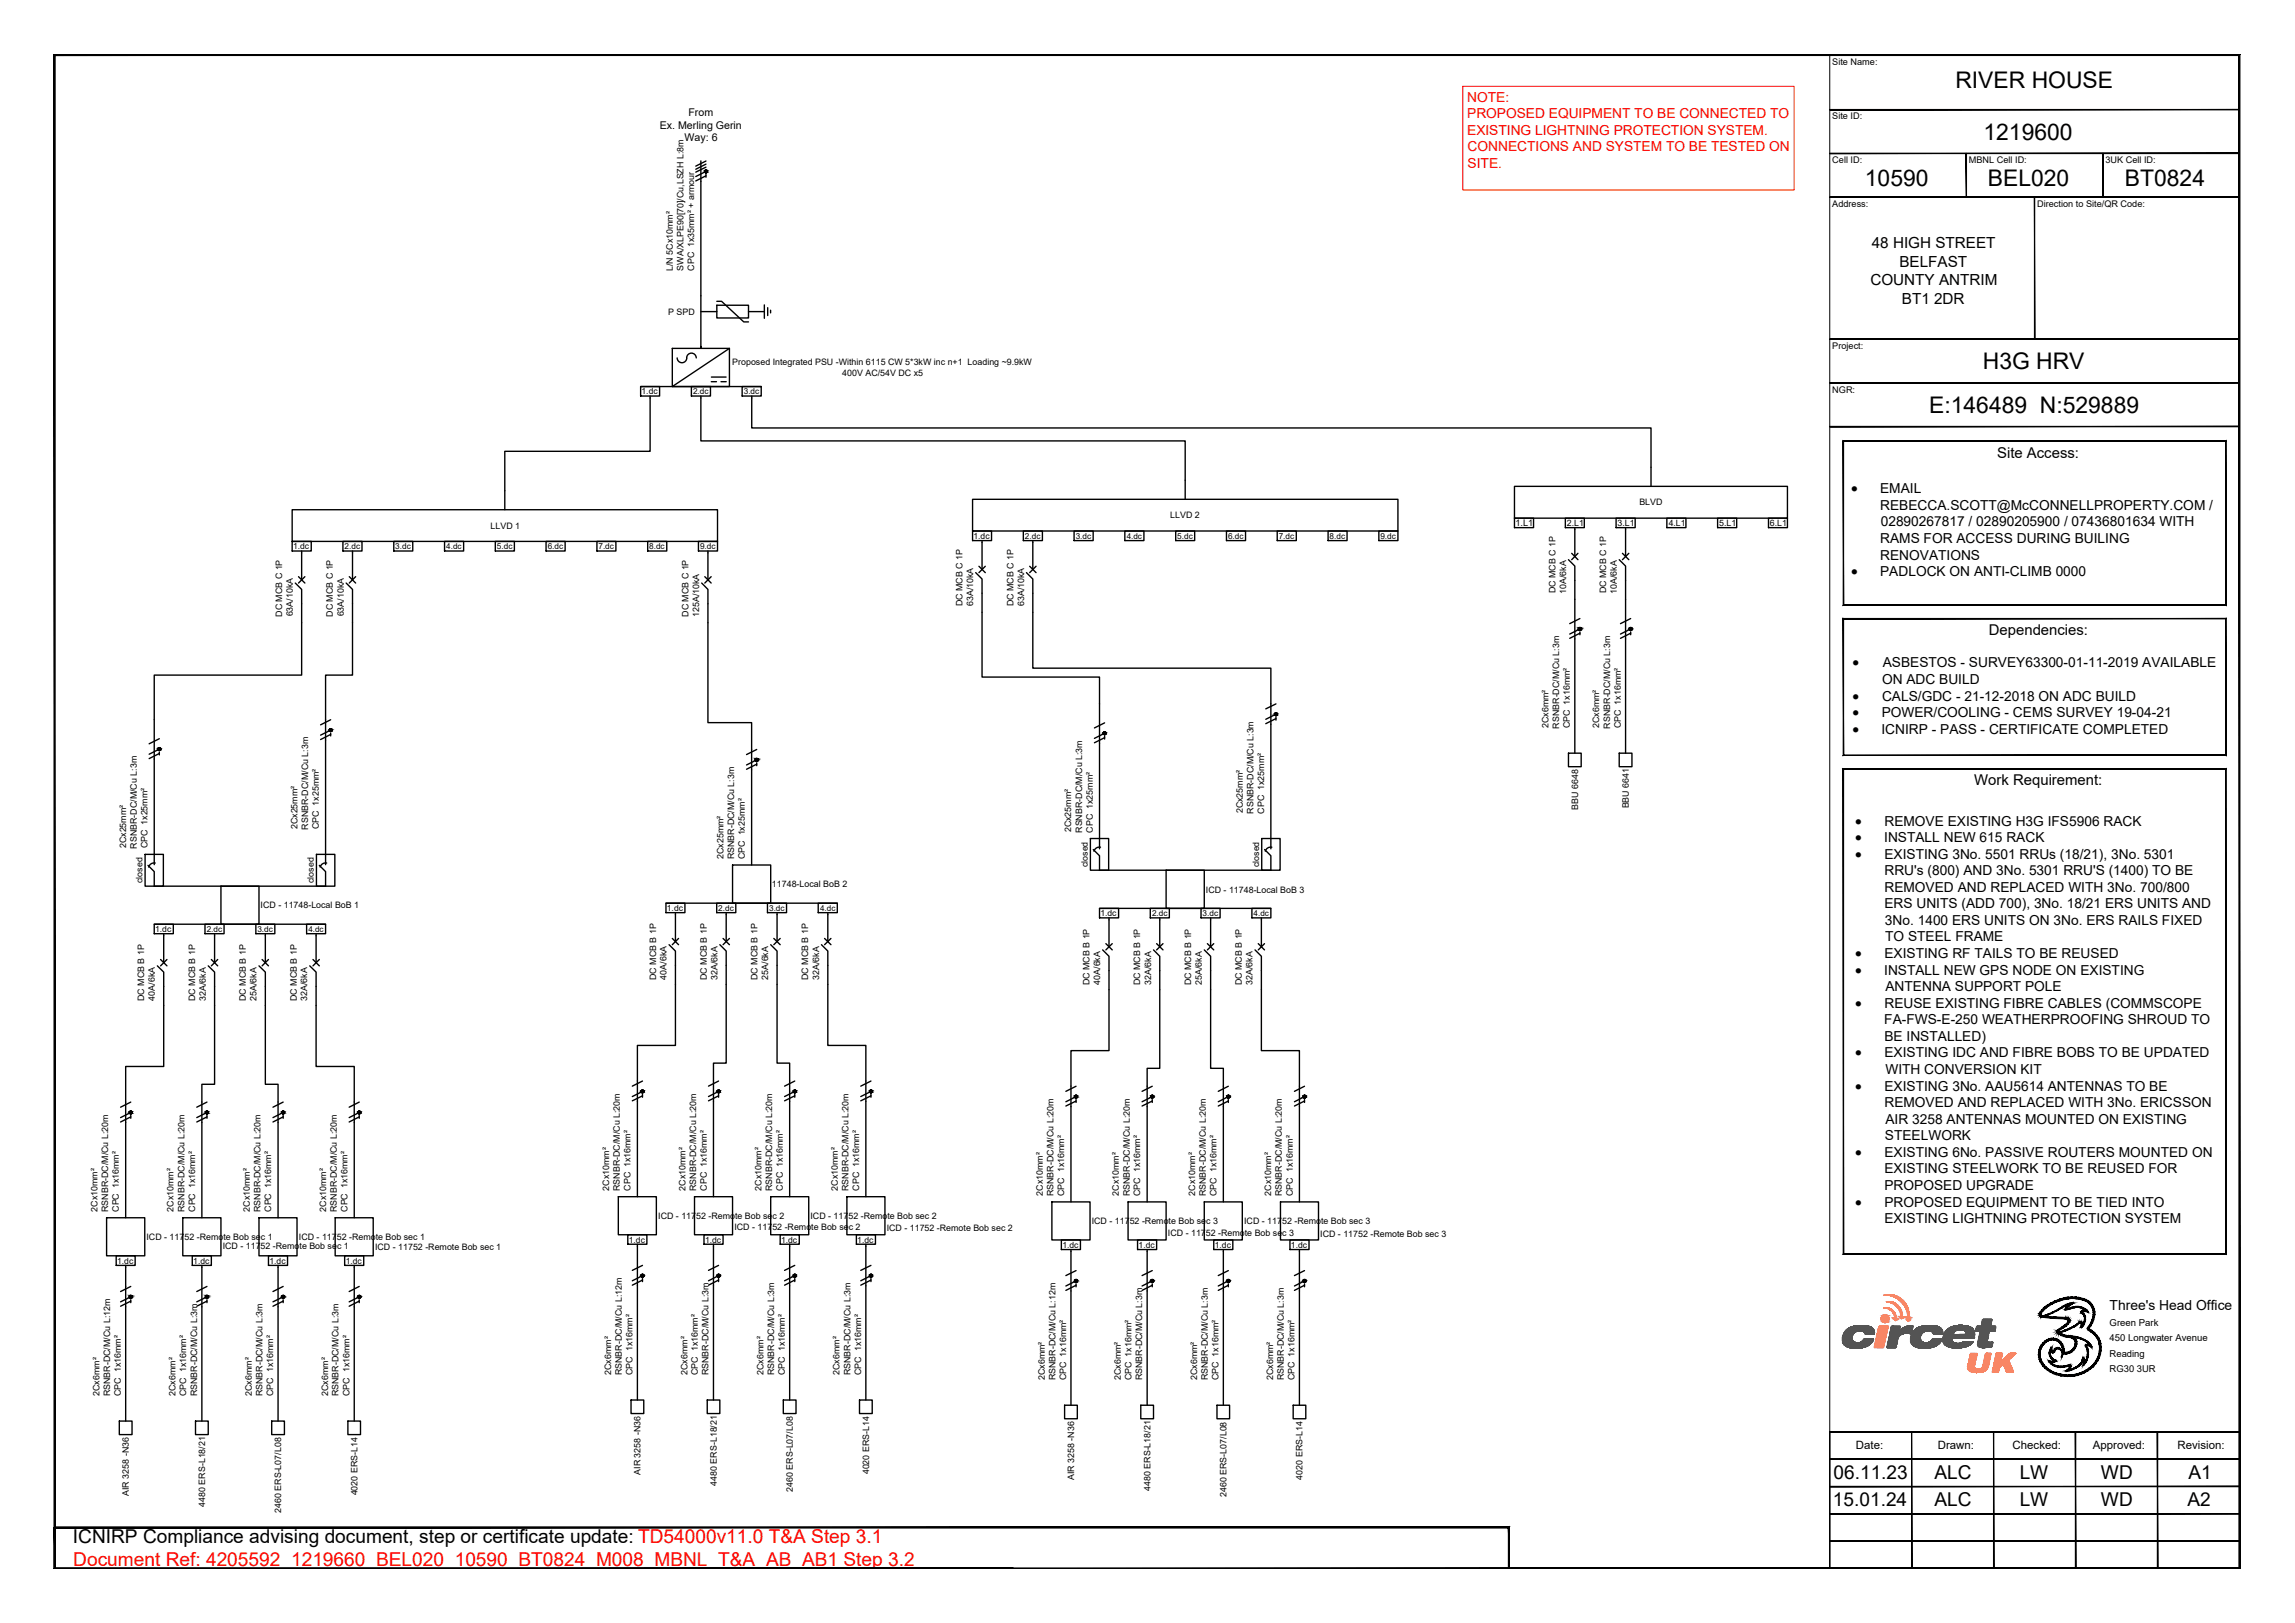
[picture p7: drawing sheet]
<svg xmlns="http://www.w3.org/2000/svg" width="420mm" height="297mm" viewBox="0 0 420 297" stroke-linecap="round" stroke-linejoin="round" font-family="sans-serif">
<defs><g id="words">
<g font-size="4.2">
<text x="358" y="16.1">RIVER HOUSE</text>
<text x="363.1" y="25.6">1219600</text>
<text x="341.4" y="34">10590</text>
<text x="363.9" y="34">BEL020</text>
<text x="389" y="34">BT0824</text>
<text x="363" y="67.6">H3G HRV</text>
<text x="353.2" y="75.6">E:146489 N:529889</text>
</g>
<g font-size="3.5">
<text x="335.6" y="275.6">15.01.24</text>
<text x="335.7" y="270.6">06.11.23</text>
<text x="354.2" y="270.7">ALC</text>
<text x="354.2" y="275.7">ALC</text>
<text x="369.8" y="270.6">LW</text>
<text x="369.8" y="275.6">LW</text>
<text x="384.6" y="270.6">WD</text>
<text x="384.6" y="275.6">WD</text>
<text x="400.5" y="275.6">A2</text>
<text x="400.7" y="270.6">A1</text>
<text x="13.4" y="282.5">ICNIRP Compliance advising document, step or certificate update: TD54000v11.0 T&amp;A Step 3.1</text>
</g>
<text font-size="3.5" fill="#f00" x="13.4" y="286.7">Document Ref: 4205592_1219660_BEL020_10590_BT0824_M008_MBNL_T&amp;A_AB_AB1 Step 3.2</text>
<g font-size="2.8">
<text x="342.7" y="45.3">48 HIGH STREET</text>
<text x="342.4" y="52.2">COUNTY ANTRIM</text>
<text x="347.7" y="48.8">BELFAST</text>
<text x="348.2" y="55.7">BT1 2DR</text>
</g>
<g font-size="2.7">
<text x="365.6" y="83.8">Site Access:</text>
<text x="338.9" y="90.3">·</text>
<text x="338.9" y="105.4">·</text>
<text x="364.1" y="116.1">Dependencies:</text>
<text x="339.1" y="122.2">·</text>
<text x="339.1" y="128.2">·</text>
<text x="339.1" y="131.3">·</text>
<text x="339.1" y="134.3">·</text>
<text x="361.4" y="143.7">Work Requirement:</text>
<text x="339.6" y="151.1">·</text>
<text x="339.6" y="154.1">·</text>
<text x="339.6" y="157.1">·</text>
<text x="339.6" y="175.3">·</text>
<text x="339.6" y="178.4">·</text>
<text x="339.6" y="184.4">·</text>
<text x="339.6" y="193.5">·</text>
<text x="339.6" y="199.6">·</text>
<text x="339.6" y="211.7">·</text>
<text x="339.6" y="220.8">·</text>
</g>
<g font-size="2.5" fill="#f00">
<text x="268.6" y="18.6">NOTE:</text>
<text x="268.6" y="21.6">PROPOSED EQUIPMENT TO BE CONNECTED TO</text>
<text x="268.6" y="24.7">EXISTING LIGHTNING PROTECTION SYSTEM.</text>
<text x="268.7" y="27.7">CONNECTIONS AND SYSTEM TO BE TESTED ON</text>
<text x="268.7" y="30.7">SITE.</text>
</g>
<g font-size="2.5">
<text x="344.2" y="90.3">EMAIL</text>
<text x="344.2" y="93.3">REBECCA.SCOTT@McCONNELLPROPERTY.COM /</text>
<text x="344.2" y="99.4">RAMS FOR ACCESS DURING BUILING</text>
<text x="344.3" y="96.4">02890267817 / 02890205900 / 07436801634 WITH</text>
<text x="344.2" y="102.4">RENOVATIONS</text>
<text x="344.2" y="105.4">PADLOCK ON ANTI-CLIMB 0000</text>
<text x="344.6" y="125.2">ON ADC BUILD</text>
<text x="344.7" y="122.2">ASBESTOS - SURVEY63300-01-11-2019 AVAILABLE</text>
<text x="344.5" y="131.3">POWER/COOLING - CEMS SURVEY 19-04-21</text>
<text x="344.6" y="128.2">CALS/GDC - 21-12-2018 ON ADC BUILD</text>
<text x="344.4" y="134.3">ICNIRP - PASS - CERTIFICATE COMPLETED</text>
<text x="345" y="154.1">INSTALL NEW 615 RACK</text>
<text x="345" y="151.1">REMOVE EXISTING H3G IFS5906 RACK</text>
<text x="345" y="157.1">EXISTING 3No. 5501 RRUs (18/21), 3No. 5301</text>
<text x="345" y="160.2">RRU's (800) AND 3No. 5301 RRU'S (1400) TO BE</text>
<text x="345" y="163.2">REMOVED AND REPLACED WITH 3No. 700/800</text>
<text x="345" y="166.3">ERS UNITS (ADD 700), 3No. 18/21 ERS UNITS AND</text>
<text x="345.1" y="169.3">3No. 1400 ERS UNITS ON 3No. ERS RAILS FIXED</text>
<text x="345.1" y="172.3">TO STEEL FRAME</text>
<text x="345" y="178.4">INSTALL NEW GPS NODE ON EXISTING</text>
<text x="345" y="175.3">EXISTING RF TAILS TO BE REUSED</text>
<text x="345" y="184.4">REUSE EXISTING FIBRE CABLES (COMMSCOPE</text>
<text x="345.2" y="181.4">ANTENNA SUPPORT POLE</text>
<text x="345" y="187.5">FA-FWS-E-250 WEATHERPROOFING SHROUD TO</text>
<text x="345" y="190.5">BE INSTALLED)</text>
<text x="345" y="193.5">EXISTING IDC AND FIBRE BOBS TO BE UPDATED</text>
<text x="345.2" y="196.6">WITH CONVERSION KIT</text>
<text x="345" y="199.6">EXISTING 3No. AAU5614 ANTENNAS TO BE</text>
<text x="345" y="202.6">REMOVED AND REPLACED WITH 3No. ERICSSON</text>
<text x="345.1" y="208.7">STEELWORK</text>
<text x="345.2" y="205.6">AIR 3258 ANTENNAS MOUNTED ON EXISTING</text>
<text x="345" y="211.7">EXISTING 6No. PASSIVE ROUTERS MOUNTED ON</text>
<text x="345" y="214.7">EXISTING STEELWORK TO BE REUSED FOR</text>
<text x="345" y="217.8">PROPOSED UPGRADE</text>
<text x="345" y="220.8">PROPOSED EQUIPMENT TO BE TIED INTO</text>
<text x="345" y="223.8">EXISTING LIGHTNING PROTECTION SYSTEM</text>
<text x="386.2" y="239.8">Three's Head Office</text>
</g>
<g font-size="2.1">
<text x="339.8" y="265.1">Date:</text>
<text x="354.8" y="265.1">Drawn:</text>
<text x="368.5" y="265.1">Checked:</text>
<text x="383.2" y="265.1">Approved:</text>
<text x="398.7" y="265.1">Revision:</text>
</g>
<g font-size="1.9">
<text x="120.8" y="23.5">Ex. Merling Gerin</text>
<text x="126" y="21.2">From</text>
<text x="125.3" y="25.9">Way: 6</text>
</g>
<g font-size="1.7">
<text x="335.4" y="11.8">Site Name:</text>
<text x="335.4" y="21.9">Site ID:</text>
<text x="335.4" y="29.9">Cell ID:</text>
<text x="360.4" y="29.9">MBNL Cell ID:</text>
<text x="385.4" y="29.9">3UK Cell ID:</text>
<text x="335.4" y="37.8">Address:</text>
<text x="373" y="37.8">Direction to Site/QR Code:</text>
<text x="335.4" y="63.8">Project:</text>
<text x="335.4" y="71.8">NGR:</text>
<text x="277.4" y="96.3">1.L1</text>
<text x="386.2" y="242.6">Green Park</text>
<text x="386.2" y="245.4">450 Longwater Avenue</text>
<text x="386.2" y="251.2">RG30 3UR</text>
<text x="386.2" y="248.3">Reading</text>
</g>
<g font-size="1.6">
<text x="123.2" y="49.6" transform="rotate(-90 123.2 49.6)">L/N 5Cx10mm²</text>
<text x="125.1" y="49.5" transform="rotate(-90 125.1 49.5)">SWA/XLPE90[70]/Cu,LSZH L:8m</text>
<text x="127.1" y="49.6" transform="rotate(-90 127.1 49.6)">CPC 1x35mm² + armour</text>
<text x="122.3" y="57.6">P SPD</text>
<text x="134.1" y="66.9">Proposed Integrated PSU -Within 6115 CW 5*3kW inc n+1 Loading ~9.9kW</text>
<text x="154.2" y="68.8">400V AC/54V DC x5</text>
<text x="117.5" y="72.2">1.dc</text>
<text x="214.2" y="94.9">LLVD 2</text>
<text x="300.1" y="92.5">BLVD</text>
<text x="53.7" y="100.5">1.dc</text>
<text x="89.8" y="96.8">LLVD 1</text>
<text x="178.2" y="98.6">1.dc</text>
<text x="286.9" y="96.3">2.L1</text>
<text x="296.1" y="96.3">3.L1</text>
<text x="305.5" y="96.3">4.L1</text>
<text x="314.7" y="96.3">5.L1</text>
<text x="324" y="96.3">6.L1</text>
<text x="51.7" y="112.9" transform="rotate(-90 51.7 112.9)">DC MCB C 1P</text>
<text x="53.6" y="112.8" transform="rotate(-90 53.6 112.8)">63A/10kA</text>
<text x="61" y="112.9" transform="rotate(-90 61 112.9)">DC MCB C 1P</text>
<text x="62.9" y="112.8" transform="rotate(-90 62.9 112.8)">63A/10kA</text>
<text x="126" y="112.9" transform="rotate(-90 126 112.9)">DC MCB C 1P</text>
<text x="128" y="112.9" transform="rotate(-90 128 112.9)">125A/10kA</text>
<text x="176.2" y="111" transform="rotate(-90 176.2 111)">DC MCB C 1P</text>
<text x="178.2" y="110.9" transform="rotate(-90 178.2 110.9)">63A/10kA</text>
<text x="185.5" y="111" transform="rotate(-90 185.5 111)">DC MCB C 1P</text>
<text x="187.5" y="110.9" transform="rotate(-90 187.5 110.9)">63A/10kA</text>
<text x="284.8" y="108.6" transform="rotate(-90 284.8 108.6)">DC MCB C 1P</text>
<text x="286.7" y="108.7" transform="rotate(-90 286.7 108.7)">10A/6kA</text>
<text x="294" y="108.6" transform="rotate(-90 294 108.6)">DC MCB C 1P</text>
<text x="296" y="108.7" transform="rotate(-90 296 108.7)">10A/6kA</text>
<text x="283.5" y="133.3" transform="rotate(-90 283.5 133.3)">2Cx6mm²</text>
<text x="285.5" y="133.3" transform="rotate(-90 285.5 133.3)">RSNBR-DC/M/Cu L:3m</text>
<text x="287.4" y="133.3" transform="rotate(-90 287.4 133.3)">CPC 1x16mm²</text>
<text x="292.8" y="133.3" transform="rotate(-90 292.8 133.3)">2Cx6mm²</text>
<text x="294.8" y="133.3" transform="rotate(-90 294.8 133.3)">RSNBR-DC/M/Cu L:3m</text>
<text x="296.7" y="133.3" transform="rotate(-90 296.7 133.3)">CPC 1x16mm²</text>
<text x="227.5" y="148.9" transform="rotate(-90 227.5 148.9)">2Cx25mm²</text>
<text x="229.5" y="148.9" transform="rotate(-90 229.5 148.9)">RSNBR-DC/M/Cu L:3m</text>
<text x="231.4" y="148.9" transform="rotate(-90 231.4 148.9)">CPC 1x25mm²</text>
<text x="288.9" y="148.2" transform="rotate(-90 288.9 148.2)">BBU 6648</text>
<text x="298.2" y="148" transform="rotate(-90 298.2 148)">BBU 6641</text>
<text x="23.1" y="155.2" transform="rotate(-90 23.1 155.2)">2Cx25mm²</text>
<text x="25" y="155.3" transform="rotate(-90 25 155.3)">RSNBR-DC/M/Cu L:3m</text>
<text x="27" y="155.3" transform="rotate(-90 27 155.3)">CPC 1x25mm²</text>
<text x="54.5" y="151.8" transform="rotate(-90 54.5 151.8)">2Cx25mm²</text>
<text x="56.4" y="151.8" transform="rotate(-90 56.4 151.8)">RSNBR-DC/M/Cu L:3m</text>
<text x="58.4" y="151.8" transform="rotate(-90 58.4 151.8)">CPC 1x25mm²</text>
<text x="196.1" y="152.3" transform="rotate(-90 196.1 152.3)">2Cx25mm²</text>
<text x="198.1" y="152.4" transform="rotate(-90 198.1 152.4)">RSNBR-DC/M/Cu L:3m</text>
<text x="200" y="152.4" transform="rotate(-90 200 152.4)">CPC 1x25mm²</text>
<text x="26.1" y="161.6" transform="rotate(-90 26.1 161.6)">closed</text>
<text x="57.5" y="161.6" transform="rotate(-90 57.5 161.6)">closed</text>
<text x="132.5" y="157.2" transform="rotate(-90 132.5 157.2)">2Cx25mm²</text>
<text x="134.4" y="157.3" transform="rotate(-90 134.4 157.3)">RSNBR-DC/M/Cu L:3m</text>
<text x="136.4" y="157.2" transform="rotate(-90 136.4 157.2)">CPC 1x25mm²</text>
<text x="199.2" y="158.7" transform="rotate(-90 199.2 158.7)">closed</text>
<text x="230.5" y="158.7" transform="rotate(-90 230.5 158.7)">closed</text>
<text x="47.7" y="166.3">ICD - 11748-Local BoB 1</text>
<text x="122.1" y="166.7">1.dc</text>
<text x="141.3" y="162.4">11748-Local BoB 2</text>
<text x="201.5" y="167.7">1.dc</text>
<text x="220.8" y="163.4">ICD - 11748-Local BoB 3</text>
<text x="28.4" y="170.6">1.dc</text>
<text x="120.1" y="179.4" transform="rotate(-90 120.1 179.4)">DC MCB B 1P</text>
<text x="122" y="179.3" transform="rotate(-90 122 179.3)">40A/6kA</text>
<text x="129.4" y="179.4" transform="rotate(-90 129.4 179.4)">DC MCB B 1P</text>
<text x="131.3" y="179.3" transform="rotate(-90 131.3 179.3)">32A/6kA</text>
<text x="138.7" y="179.4" transform="rotate(-90 138.7 179.4)">DC MCB B 1P</text>
<text x="140.7" y="179.3" transform="rotate(-90 140.7 179.3)">25A/6kA</text>
<text x="148" y="179.4" transform="rotate(-90 148 179.4)">DC MCB B 1P</text>
<text x="149.9" y="179.3" transform="rotate(-90 149.9 179.3)">32A/6kA</text>
<text x="26.4" y="183.2" transform="rotate(-90 26.4 183.2)">DC MCB B 1P</text>
<text x="28.4" y="183.1" transform="rotate(-90 28.4 183.1)">40A/6kA</text>
<text x="35.7" y="183.2" transform="rotate(-90 35.7 183.2)">DC MCB B 1P</text>
<text x="37.7" y="183.2" transform="rotate(-90 37.7 183.2)">32A/6kA</text>
<text x="45" y="183.2" transform="rotate(-90 45 183.2)">DC MCB B 1P</text>
<text x="47" y="183.2" transform="rotate(-90 47 183.2)">25A/6kA</text>
<text x="54.3" y="183.2" transform="rotate(-90 54.3 183.2)">DC MCB B 1P</text>
<text x="56.3" y="183.2" transform="rotate(-90 56.3 183.2)">32A/6kA</text>
<text x="199.5" y="180.3" transform="rotate(-90 199.5 180.3)">DC MCB B 1P</text>
<text x="201.4" y="180.2" transform="rotate(-90 201.4 180.2)">40A/6kA</text>
<text x="208.8" y="180.3" transform="rotate(-90 208.8 180.3)">DC MCB B 1P</text>
<text x="210.7" y="180.3" transform="rotate(-90 210.7 180.3)">32A/6kA</text>
<text x="218.1" y="180.3" transform="rotate(-90 218.1 180.3)">DC MCB B 1P</text>
<text x="220" y="180.3" transform="rotate(-90 220 180.3)">25A/6kA</text>
<text x="227.4" y="180.3" transform="rotate(-90 227.4 180.3)">DC MCB B 1P</text>
<text x="229.3" y="180.3" transform="rotate(-90 229.3 180.3)">32A/6kA</text>
<text x="17.9" y="221.7" transform="rotate(-90 17.9 221.7)">2Cx10mm²</text>
<text x="19.8" y="221.8" transform="rotate(-90 19.8 221.8)">RSNBR-DC/M/Cu L:20m</text>
<text x="21.8" y="221.8" transform="rotate(-90 21.8 221.8)">CPC 1x16mm²</text>
<text x="31.8" y="221.7" transform="rotate(-90 31.8 221.7)">2Cx10mm²</text>
<text x="33.8" y="221.8" transform="rotate(-90 33.8 221.8)">RSNBR-DC/M/Cu L:20m</text>
<text x="35.7" y="221.8" transform="rotate(-90 35.7 221.8)">CPC 1x16mm²</text>
<text x="45.7" y="221.7" transform="rotate(-90 45.7 221.7)">2Cx10mm²</text>
<text x="47.7" y="221.8" transform="rotate(-90 47.7 221.8)">RSNBR-DC/M/Cu L:20m</text>
<text x="49.7" y="221.8" transform="rotate(-90 49.7 221.8)">CPC 1x16mm²</text>
<text x="59.7" y="221.7" transform="rotate(-90 59.7 221.7)">2Cx10mm²</text>
<text x="61.7" y="221.8" transform="rotate(-90 61.7 221.8)">RSNBR-DC/M/Cu L:20m</text>
<text x="63.6" y="221.8" transform="rotate(-90 63.6 221.8)">CPC 1x16mm²</text>
<text x="111.5" y="217.9" transform="rotate(-90 111.5 217.9)">2Cx10mm²</text>
<text x="113.5" y="218" transform="rotate(-90 113.5 218)">RSNBR-DC/M/Cu L:20m</text>
<text x="115.4" y="217.9" transform="rotate(-90 115.4 217.9)">CPC 1x16mm²</text>
<text x="125.5" y="217.9" transform="rotate(-90 125.5 217.9)">2Cx10mm²</text>
<text x="127.4" y="218" transform="rotate(-90 127.4 218)">RSNBR-DC/M/Cu L:20m</text>
<text x="129.4" y="217.9" transform="rotate(-90 129.4 217.9)">CPC 1x16mm²</text>
<text x="139.4" y="217.9" transform="rotate(-90 139.4 217.9)">2Cx10mm²</text>
<text x="141.4" y="218" transform="rotate(-90 141.4 218)">RSNBR-DC/M/Cu L:20m</text>
<text x="143.3" y="217.9" transform="rotate(-90 143.3 217.9)">CPC 1x16mm²</text>
<text x="153.4" y="217.9" transform="rotate(-90 153.4 217.9)">2Cx10mm²</text>
<text x="155.3" y="218" transform="rotate(-90 155.3 218)">RSNBR-DC/M/Cu L:20m</text>
<text x="157.3" y="217.9" transform="rotate(-90 157.3 217.9)">CPC 1x16mm²</text>
<text x="190.9" y="218.8" transform="rotate(-90 190.9 218.8)">2Cx10mm²</text>
<text x="192.9" y="218.9" transform="rotate(-90 192.9 218.9)">RSNBR-DC/M/Cu L:20m</text>
<text x="194.8" y="218.9" transform="rotate(-90 194.8 218.9)">CPC 1x16mm²</text>
<text x="204.9" y="218.8" transform="rotate(-90 204.9 218.8)">2Cx10mm²</text>
<text x="206.8" y="218.9" transform="rotate(-90 206.8 218.9)">RSNBR-DC/M/Cu L:20m</text>
<text x="208.8" y="218.9" transform="rotate(-90 208.8 218.9)">CPC 1x16mm²</text>
<text x="218.8" y="218.8" transform="rotate(-90 218.8 218.8)">2Cx10mm²</text>
<text x="220.8" y="218.9" transform="rotate(-90 220.8 218.9)">RSNBR-DC/M/Cu L:20m</text>
<text x="222.7" y="218.9" transform="rotate(-90 222.7 218.9)">CPC 1x16mm²</text>
<text x="232.7" y="218.8" transform="rotate(-90 232.7 218.8)">2Cx10mm²</text>
<text x="234.7" y="218.9" transform="rotate(-90 234.7 218.9)">RSNBR-DC/M/Cu L:20m</text>
<text x="236.7" y="218.9" transform="rotate(-90 236.7 218.9)">CPC 1x16mm²</text>
<text x="26.8" y="226.9">ICD - 11752 -Remote Bob sec 1</text>
<text x="54.7" y="226.9">ICD - 11752 -Remote Bob sec 1</text>
<text x="115.1" y="227.4">1.dc</text>
<text x="120.5" y="223.1">ICD - 11752 -Remote Bob sec 2</text>
<text x="129.1" y="227.4">1.dc</text>
<text x="134.5" y="225">ICD - 11752 -Remote Bob sec 2</text>
<text x="143" y="227.4">1.dc</text>
<text x="148.4" y="223.1">ICD - 11752 -Remote Bob sec 2</text>
<text x="157" y="227.4">1.dc</text>
<text x="162.3" y="225.4">ICD - 11752 -Remote Bob sec 2</text>
<text x="199.9" y="224">ICD - 11752 -Remote Bob sec 3</text>
<text x="213.8" y="226.2">ICD - 11752 -Remote Bob sec 3</text>
<text x="227.8" y="224">ICD - 11752 -Remote Bob sec 3</text>
<text x="241.7" y="226.5">ICD - 11752 -Remote Bob sec 3</text>
<text x="21.4" y="231.3">1.dc</text>
<text x="35.4" y="231.3">1.dc</text>
<text x="40.8" y="228.6">ICD - 11752 -Remote Bob sec 1</text>
<text x="49.3" y="231.3">1.dc</text>
<text x="63.3" y="231.3">1.dc</text>
<text x="68.7" y="228.8">ICD - 11752 -Remote Bob sec 1</text>
<text x="194.5" y="228.4">1.dc</text>
<text x="208.4" y="228.4">1.dc</text>
<text x="222.4" y="228.4">1.dc</text>
<text x="236.3" y="228.4">1.dc</text>
<text x="111.9" y="251.6" transform="rotate(-90 111.9 251.6)">2Cx6mm²</text>
<text x="113.8" y="251.7" transform="rotate(-90 113.8 251.7)">RSNBR-DC/M/Cu L:12m</text>
<text x="115.8" y="251.7" transform="rotate(-90 115.8 251.7)">CPC 1x16mm²</text>
<text x="125.8" y="251.6" transform="rotate(-90 125.8 251.6)">2Cx6mm²</text>
<text x="127.8" y="251.7" transform="rotate(-90 127.8 251.7)">CPC 1x16mm²</text>
<text x="129.7" y="251.7" transform="rotate(-90 129.7 251.7)">RSNBR-DC/M/Cu L:3m</text>
<text x="139.8" y="251.6" transform="rotate(-90 139.8 251.6)">2Cx6mm²</text>
<text x="141.7" y="251.7" transform="rotate(-90 141.7 251.7)">RSNBR-DC/M/Cu L:3m</text>
<text x="143.7" y="251.7" transform="rotate(-90 143.7 251.7)">CPC 1x16mm²</text>
<text x="153.7" y="251.6" transform="rotate(-90 153.7 251.6)">2Cx6mm²</text>
<text x="155.7" y="251.7" transform="rotate(-90 155.7 251.7)">RSNBR-DC/M/Cu L:3m</text>
<text x="157.6" y="251.7" transform="rotate(-90 157.6 251.7)">CPC 1x16mm²</text>
<text x="18.2" y="255.5" transform="rotate(-90 18.2 255.5)">2Cx6mm²</text>
<text x="20.2" y="255.6" transform="rotate(-90 20.2 255.6)">RSNBR-DC/M/Cu L:12m</text>
<text x="22.1" y="255.5" transform="rotate(-90 22.1 255.5)">CPC 1x16mm²</text>
<text x="32.2" y="255.5" transform="rotate(-90 32.2 255.5)">2Cx6mm²</text>
<text x="34.1" y="255.5" transform="rotate(-90 34.1 255.5)">CPC 1x16mm²</text>
<text x="36.1" y="255.6" transform="rotate(-90 36.1 255.6)">RSNBR-DC/M/Cu L:3m</text>
<text x="46.1" y="255.5" transform="rotate(-90 46.1 255.5)">2Cx6mm²</text>
<text x="48" y="255.6" transform="rotate(-90 48 255.6)">RSNBR-DC/M/Cu L:3m</text>
<text x="50" y="255.5" transform="rotate(-90 50 255.5)">CPC 1x16mm²</text>
<text x="60" y="255.5" transform="rotate(-90 60 255.5)">2Cx6mm²</text>
<text x="62" y="255.6" transform="rotate(-90 62 255.6)">RSNBR-DC/M/Cu L:3m</text>
<text x="64" y="255.5" transform="rotate(-90 64 255.5)">CPC 1x16mm²</text>
<text x="191.3" y="252.6" transform="rotate(-90 191.3 252.6)">2Cx6mm²</text>
<text x="193.2" y="252.7" transform="rotate(-90 193.2 252.7)">RSNBR-DC/M/Cu L:12m</text>
<text x="195.2" y="252.6" transform="rotate(-90 195.2 252.6)">CPC 1x16mm²</text>
<text x="205.2" y="252.6" transform="rotate(-90 205.2 252.6)">2Cx6mm²</text>
<text x="207.2" y="252.6" transform="rotate(-90 207.2 252.6)">CPC 1x16mm²</text>
<text x="209.1" y="252.7" transform="rotate(-90 209.1 252.7)">RSNBR-DC/M/Cu L:3m</text>
<text x="219.2" y="252.6" transform="rotate(-90 219.2 252.6)">2Cx6mm²</text>
<text x="221.1" y="252.7" transform="rotate(-90 221.1 252.7)">RSNBR-DC/M/Cu L:3m</text>
<text x="223.1" y="252.6" transform="rotate(-90 223.1 252.6)">CPC 1x16mm²</text>
<text x="233.1" y="252.6" transform="rotate(-90 233.1 252.6)">2Cx6mm²</text>
<text x="235.1" y="252.7" transform="rotate(-90 235.1 252.7)">RSNBR-DC/M/Cu L:3m</text>
<text x="237" y="252.6" transform="rotate(-90 237 252.6)">CPC 1x16mm²</text>
<text x="117.3" y="269.9" transform="rotate(-90 117.3 269.9)">AIR 3258 -N36</text>
<text x="159.1" y="269.8" transform="rotate(-90 159.1 269.8)">4020 ERS-L14</text>
<text x="23.6" y="273.8" transform="rotate(-90 23.6 273.8)">AIR 3258 -N36</text>
<text x="37.5" y="275.8" transform="rotate(-90 37.5 275.8)">4480 ERS-L18/21</text>
<text x="65.4" y="273.7" transform="rotate(-90 65.4 273.7)">4020 ERS-L14</text>
<text x="131.2" y="271.9" transform="rotate(-90 131.2 271.9)">4480 ERS-L18/21</text>
<text x="145.2" y="273" transform="rotate(-90 145.2 273)">2460 ERS-L07/L08</text>
<text x="196.6" y="270.9" transform="rotate(-90 196.6 270.9)">AIR 3258 -N36</text>
<text x="210.6" y="272.9" transform="rotate(-90 210.6 272.9)">4480 ERS-L18/21</text>
<text x="224.5" y="274" transform="rotate(-90 224.5 274)">2460 ERS-L07/L08</text>
<text x="238.5" y="270.8" transform="rotate(-90 238.5 270.8)">4020 ERS-L14</text>
<text x="51.5" y="276.9" transform="rotate(-90 51.5 276.9)">2460 ERS-L07/L08</text>
</g>
<g font-size="1.5">
<text x="126.9" y="72.1">2.dc</text>
<text x="136.2" y="72.2">3.dc</text>
<text x="63.1" y="100.5">2.dc</text>
<text x="72.4" y="100.5">3.dc</text>
<text x="81.7" y="100.5">4.dc</text>
<text x="91" y="100.5">5.dc</text>
<text x="100.3" y="100.5">6.dc</text>
<text x="109.6" y="100.5">7.dc</text>
<text x="118.9" y="100.5">8.dc</text>
<text x="128.2" y="100.5">9.dc</text>
<text x="187.6" y="98.6">2.dc</text>
<text x="196.9" y="98.6">3.dc</text>
<text x="206.3" y="98.6">4.dc</text>
<text x="215.5" y="98.6">5.dc</text>
<text x="224.8" y="98.6">6.dc</text>
<text x="234.1" y="98.6">7.dc</text>
<text x="243.4" y="98.6">8.dc</text>
<text x="252.7" y="98.6">9.dc</text>
<text x="131.5" y="166.7">2.dc</text>
<text x="140.8" y="166.7">3.dc</text>
<text x="150.1" y="166.7">4.dc</text>
<text x="210.9" y="167.7">2.dc</text>
<text x="220.2" y="167.7">3.dc</text>
<text x="229.5" y="167.6">4.dc</text>
<text x="37.8" y="170.6">2.dc</text>
<text x="47.1" y="170.6">3.dc</text>
<text x="56.5" y="170.5">4.dc</text>
</g>
</g></defs>
<path d="M410 10.1h-75v276.9h75" fill="none" stroke="#000" stroke-width=".18"/>
<g fill="#000" stroke="#000" stroke-width=".18">
<path d="M335 36h75zM335 36.1l75-.1z"/>
<path d="M335 20h75zM335 20.1l75-.1z"/>
<path d="M335 28h75zM335 28.1l75-.1z"/>
<path d="M359.9 28.1l.1 8zM359.9 28.1l.1 8z"/>
<path d="M372.4 36.1l.1 26zM372.4 36.1l.1 26z"/>
<path d="M385 28.1v8zM385 28.1v8z"/>
<path d="M335 70h75zM335 70.1l75-.1z"/>
<path d="M335 62h75zM335 62.1l75-.1z"/>
<path d="M335 78h75zM335 78.1l75-.1z"/>
<path d="M337.4 80.7h70.1zM337.5 80.8l70-.1zM407.5 80.7v30.1zM407.5 80.8v30zM337.4 110.8h70.1zM337.5 110.7h70l-70.1 .1zM337.4 80.7v30.1zM337.4 80.7l.1 30z"/>
<path d="M337.4 113.2h70.1zM337.5 113.3l70-.1zM407.5 113.2v25.1zM407.5 113.3v25zM337.4 138.3h70.1zM337.4 138.3l70.1-.1zM337.4 113.2v25.1zM337.4 113.2l.1 25z"/>
<path d="M337.4 140.7h70.1zM337.5 140.8l70-.1zM407.5 140.7v88.8zM407.5 140.8v88.7zM337.4 229.5h70.1zM337.4 229.5h70.1zM337.4 140.7v88.8zM337.4 140.7l.1 88.8z"/>
<path d="M10 279.4v.3l266.4-.3zM10 279.7l266.4-.3-.3 .3zM276.4 279.4l-.3 .3 .3 7.3zM276.1 279.7l.3 7.3h-.3z"/>
<path d="M9.9 279.6l.2 7.4v-7.4zM9.9 279.6l.2 7.4-.2 .2zM9.9 287.2l175.6-.2h-175.4zM9.9 287.2l175.6-.2v.2z"/>
<path d="M335 262.1l75-.1zM335 262h75z"/>
<path d="M335 267.1l75-.1zM335 267h75z"/>
<path d="M335 272.1l75-.1zM335 272h75z"/>
<path d="M335 277.1l75-.1zM335 277h75z"/>
<path d="M349.9 262.1l.1 24.9zM349.9 262.1l.1 24.9z"/>
<path d="M365 262.1v24.9zM365 262.1v24.9z"/>
<path d="M379.9 262.1l.1 24.9zM379.9 262.1l.1 24.9z"/>
<path d="M394.9 262.1l.1 24.9zM394.9 262.1l.1 24.9z"/>
<path d="M335 282.1l75-.1zM335 282h75z"/>
<path d="M9.9 287.2h400.2l-.2-.2zM9.9 287.2l.2-.2h399.8zM9.9 10v277.2l.2-.2zM9.9 10l.2 .2v276.8zM9.9 10l.2 .2 400-.2zM10.1 10.2l400-.2-.2 .2zM410.1 10l-.2 .2 .2 277zM409.9 10.2l.2 277-.2-.2z"/>
</g>
<!-- layer: 0 -->
<path d="M335 262.1v24.9" fill="none" stroke="#000" stroke-width=".25"/>
<!-- layer: Operator Logo - 3-UK -->
<path d="M377.6 247.5v.6" fill="none" stroke="#000" stroke-width=".18"/>
<g fill="#000" stroke="#000" stroke-width=".18">
<path d="M378.1 239.6l.6 .1-.6 .1zM378.1 239.6l.6 .1-.1-.2zM378.6 239.5h.6l-.5 .2zM378.6 239.5h.6l-.1-.2z"/>
<path d="M378 239.7l.3-.1-.1 .1zM378.1 239.5l-.1 .2 .3-.1zM378.1 239.5l.3-.1-.1 .2zM378.3 239.3l-.2 .2 .3-.1zM378.3 239.3l.3-.1-.2 .2zM378.3 239.3l.3-.1-.1-.1zM378.5 239.1l.4-.2-.3 .3zM378.5 239.1l.4-.2-.1-.1zM378.8 238.8l.5-.1-.4 .2zM378.8 238.8l.5-.1-.1-.2zM379.2 238.5h.4l-.3 .2zM379.2 238.5h.4l-.1-.2z"/>
<path d="M378.9 238.5l.7-.2v.2zM378.9 238.5v.2l.7-.2zM378.2 238.8l.7-.3v.2zM378.2 238.8v.2l.7-.3zM377.5 239.2l.7-.4v.2zM377.5 239.2l.1 .1 .6-.3z"/>
<path d="M379.7 239.2l.7-.1v.2zM379.7 239.2l.1 .1h.6zM379.1 239.3l.6-.1 .1 .1zM379.1 239.3l.1 .2 .6-.2z"/>
<path d="M380.8 237.5l.7 .2-.1 .3zM380.8 237.5l-.1 .3 .7 .2zM380.1 237.4l.7 .1-.1 .3zM380.1 237.4l-.1 .3 .7 .1zM379.3 237.4h.8l-.1 .3zM379.3 237.4v.2l.7 .1zM378.6 237.4h.7v.2zM378.6 237.4l.1 .3 .6-.1zM377.9 237.6l.7-.2 .1 .3zM377.9 237.6l.1 .2 .7-.1zM377.1 237.8l.8-.2 .1 .2zM377.1 237.8l.1 .2 .8-.2zM376.3 238.1l.8-.3 .1 .2zM376.3 238.1l.1 .2 .8-.3zM375.5 238.4l.8-.3 .1 .2zM375.5 238.4l.2 .3 .7-.4zM374.8 238.9l.7-.5 .2 .3zM374.8 238.9l.2 .2 .7-.4zM374.3 239.2l.5-.3 .2 .2zM374.3 239.2l.2 .3 .5-.4zM373.9 239.7l.4-.5 .2 .3zM373.9 239.7l.2 .2 .4-.4zM373.9 239.7l.2 .2-.6 .3zM373.5 240.2l.2 .1 .4-.4z"/>
<path d="M381.3 239.3l.5 .3-.1 .1zM381.3 239.3v.2l.4 .2zM380.9 239.2l.4 .1v.2zM380.9 239.2l-.1 .1 .5 .2zM380.4 239.1l.5 .1-.1 .1zM380.4 239.1v.2h.4z"/>
<path d="M373.5 240.1l.2 .2-.3 .1zM373.4 240.4l.2 .1 .1-.2zM373.4 240.4l.2 .1-.3 .2zM373.3 240.7l.3-.1v-.1zM373.3 240.7l.3-.1-.2 .3zM373.6 240.6l-.2 .3 .3-.2zM373.4 240.9l.3-.2v.4zM373.7 240.7v.4l.1-.3z"/>
<path d="M373.7 240.8l.4 .2h-.4zM373.7 240.8l.4 .2v-.2zM374.1 240.8l.4 .1-.4 .1zM374.1 240.8l.4 .1v-.2zM374.5 240.7h.4l-.4 .2zM374.5 240.7h.4l-.1-.2z"/>
<path d="M373.7 240.8l2.3 .5-2.3-.2zM373.7 240.8l2.3 .5v-.3zM376 241l2.2 .4-2.2-.1zM376 241l2.2 .4v-.3z"/>
<path d="M374.8 240.5l1-.2-.9 .4zM374.8 240.5l1-.2v-.2zM375.8 240.1l.9-.3-.9 .5zM375.8 240.1l.9-.3v-.1zM376.7 239.7l.9-.4-.9 .5zM376.7 239.7l.9-.4-.1-.1z"/>
<path d="M375.1 249.1l.4 .6-.5-.5zM375.1 249.1l.4 .6 .1-.2zM375.6 249.5l.5 .5-.6-.3zM375.6 249.5l.5 .5 .1-.1z"/>
<path d="M375.1 249.1l.3 .2-.4-.1zM375.1 249.1l.3 .2v-.2zM375.4 249.1l.4 .2h-.4zM375.4 249.1l.4 .2v-.2zM375.8 249.1l.3 .1-.3 .1zM375.8 249.1l.3 .1v-.1zM376.1 249.1h.4l-.4 .1zM376.1 249.1h.4l-.1-.1z"/>
<path d="M375.3 248.3l.2-.1v.4zM375.5 248.2v.4l.1-.1zM375.5 248.6l.1-.1 .2 .3zM375.6 248.5l.2 .3 .1-.1zM375.9 248.7l.2 .3-.3-.2zM375.9 248.7l.2 .3 .1-.1zM376.2 248.9l.2 .2-.3-.1zM376.2 248.9l.2 .2 .1-.2z"/>
<path d="M375.5 246.6h.1l-.4 .6zM375.6 246.6l-.4 .6 .2 .1zM375.2 247.2l.2 .1-.2 .3zM375.4 247.3l-.2 .3h.1zM375.2 247.6h.1l-.1 .3zM375.3 247.6l-.1 .3h.2zM375.2 247.9h.2l-.1 .4zM375.4 247.9l-.1 .4 .2-.1z"/>
<path d="M375.5 246.6h.1l-.1 .3zM375.6 246.6l-.1 .3h.1zM375.5 246.9h.1l-.1 .4zM375.6 246.9l-.1 .4 .2-.1z"/>
<path d="M375.5 247.3l.2-.1-.1 .3zM375.7 247.2l-.1 .3 .2-.1zM375.6 247.5l.2-.1v.2zM375.8 247.4v.2l.1-.1z"/>
<path d="M375.8 247.5l.3-.1-.2 .2zM375.8 247.5l.3-.1-.1-.1zM376 247.3l.2-.1-.1 .2zM376 247.1v.2l.2-.1z"/>
<path d="M376.2 249.9l.5 .3-.5-.2zM376.2 249.9l.5 .3v-.2zM376.7 250l.6 .2h-.6zM376.7 250l.6 .2v-.2zM377.3 250l.6 .2h-.6zM377.3 250l.6 .2-.1-.2zM377.8 250l.6 .1-.5 .1zM377.8 250l.6 .1v-.2zM378.4 249.9h.6l-.6 .2zM378.4 249.9h.6l-.1-.2z"/>
<path d="M376.7 243.7l.3 .2-.3-.1zM376.7 243.7l.3 .2v-.2zM377 243.7l.4 .2h-.4zM377 243.7l.4 .2-.1-.2z"/>
<path d="M376.7 243.4l.2 .2-.3-.1zM376.6 243.5l.3 .1zM376.6 243.5l.3 .1-.3 .1zM376.6 243.7l.3-.1zM376.6 243.7h.3l-.3 .2zM376.6 243.9l.3-.2zM376.6 243.9l.3-.1-.2 .2zM376.9 243.8l-.2 .2zM376.9 243.8v.3l-.2-.1zM376.9 243.8v.3z"/>
<path d="M376.5 246.7h.2v.1zM376.5 246.7l.1 .2 .1-.1zM376.3 246.8l.2-.1 .1 .2zM376.3 246.8l.1 .1h.2zM376.2 246.9l.1-.1 .1 .1zM376.2 246.9l.1 .1 .1-.1zM376.2 246.9l.1 .1-.3 .1zM376 247.1l.2 .1 .1-.2z"/>
<path d="M377 243.9l.3 .5-.4-.3zM377 243.9l.3 .5 .1-.3zM377.4 244.1l.4 .5-.5-.2zM377.4 244.1l.4 .5 .1-.3zM377.9 244.3l.4 .4-.5-.1zM377.9 244.3l.4 .4v-.3zM378.3 244.4l.5 .4-.5-.1zM378.3 244.4l.5 .4v-.3z"/>
<path d="M377.3 243.7l.8-.1-.7 .3zM377.3 243.7l.8-.1-.1-.2zM378 243.4l1.2-.3-1.1 .5zM378 243.4l1.2-.3-.1-.1zM379.1 243l.7-.2-.6 .3zM379.1 243l.7-.2-.1-.1zM379.7 242.7l.7-.3-.6 .4zM379.7 242.7l.7-.3-.1-.1z"/>
<path d="M377.2 246.9l.3 .2-.1 .1zM377.2 246.9l-.1 .1 .3 .2zM377 246.7l.2 .2-.1 .1zM377 246.7l-.1 .2 .2 .1zM376.7 246.7h.3l-.1 .2zM376.7 246.7v.1l.2 .1z"/>
<path d="M376.7 243.4l.9-.6 .1 .2zM376.7 243.4l.2 .2 .8-.6z"/>
<path d="M377.6 247.3l.1 .2h-.2zM377.4 247.3l.1 .2 .1-.2zM377.5 247.1l.1 .2h-.2zM377.5 247.1l-.1 .1v.1z"/>
<path d="M377.7 247.6l.6 .2-.6 .1zM377.7 247.6l.6 .2-.1-.3zM378.2 247.5l.6 .2-.5 .1zM378.2 247.5l.6 .2v-.3z"/>
<path d="M377.6 242.8h.6l-.5 .2zM377.6 242.8h.6l-.2-.3zM378 242.5l.5-.1-.3 .4zM378 242.5l.5-.1-.1-.2zM378.4 242.2l.5-.2-.4 .4zM378.7 241.9l-.3 .3 .5-.2z"/>
<path d="M377.6 247.7l-.1 .7 .3-.6zM377.6 247.7l-.1 .7h-.2z"/>
<path d="M377.5 247.7l.4-.3-.1 .4zM377.6 247.3l-.1 .4 .4-.3zM377.9 247v.4l-.3-.1zM377.6 247v.3l.3-.3zM377.8 246.5l.1 .5h-.3zM377.5 246.6l.1 .4 .2-.5zM377.6 246.1l.2 .4-.3 .1zM377.4 246.2l.1 .4 .1-.5zM377.4 245.7l.2 .4-.2 .1zM377.1 245.9l.3 .3v-.5zM377.1 245.4l.3 .3-.3 .2zM377.1 245.4l-.2 .2 .2 .3zM376.7 245.2l.4 .2-.2 .2zM376.7 245.2l-.1 .2 .3 .2zM376.4 245l.3 .2-.1 .2zM376.4 245l-.1 .3 .3 .1zM376 244.9l.4 .1-.1 .3zM376 244.9l-.1 .3 .4 .1zM375.6 244.9h.4l-.1 .3zM375.6 244.9v.3h.3zM375.2 245l.4-.1v.3zM375.2 245v.3l.4-.1zM374.8 245.2l.4-.2v.3zM374.8 245.2l.1 .2 .3-.1zM374.4 245.4l.4-.2 .1 .2zM374.4 245.4l.2 .3 .3-.3zM374 245.8l.4-.4 .2 .3zM374 245.8l.2 .1 .4-.2zM374 245.8l.2 .1-.5 .2zM373.7 246.1l.3 .2 .2-.4zM373.7 246.1l.3 .2-.5 .2zM373.5 246.5l.3 .1 .2-.3zM373.5 246.5l.3 .1-.5 .4zM373.3 247h.3l.2-.4zM373.3 247h.3l-.4 .4zM373.6 247l-.4 .4 .3 .1zM373.2 247.4l.3 .1-.3 .4zM373.5 247.5l-.3 .4h.3zM373.2 247.9h.3l-.3 .4zM373.5 247.9l-.3 .4h.3zM373.2 248.3h.3l-.2 .5zM373.5 248.3l-.2 .5 .3-.1zM373.3 248.8l.3-.1-.1 .5zM373.6 248.7l-.1 .5 .3-.1zM373.5 249.2l.3-.1-.1 .5zM373.8 249.1l-.1 .5 .3-.1zM373.7 249.6l.3-.1v.5zM374 249.5v.5l.2-.2zM374 250l.2-.2 .2 .6zM374.2 249.8l.2 .6 .2-.2zM374.6 250.2l.2 .5-.4-.3zM374.6 250.2l.2 .5 .2-.2zM375 250.5l.3 .6-.5-.4zM375 250.5l.3 .6 .2-.3zM375.5 250.8l.3 .5-.5-.2zM375.5 250.8l.3 .5 .1-.2zM375.9 251.1l.4 .5-.5-.3zM375.9 251.1l.4 .5 .1-.3zM376.4 251.3l.8 .5-.9-.2zM376.4 251.3l.8 .5 .1-.3zM377.3 251.5l.8 .4-.9-.1zM377.3 251.5l.8 .4v-.3zM378.1 251.6l.9 .3h-.9zM378.1 251.6l.9 .3-.1-.3zM378.9 251.6l.7 .3h-.6zM378.9 251.6l.7 .3v-.3zM379.6 251.6l.7 .1-.7 .2zM379.6 251.6l.7 .1-.1-.2zM380.2 251.5l.7 .1-.6 .1zM380.2 251.5l.7 .1-.1-.3zM380.8 251.3h.7l-.6 .3zM380.8 251.3h.7l-.1-.3zM381.4 251h.7l-.6 .3zM381.4 251h.7l-.1-.3zM382 250.7l.7-.1-.6 .4zM382 250.7l.7-.1-.2-.2zM382.5 250.4l.7-.2-.5 .4zM382.5 250.4l.7-.2-.2-.2zM383 250l.6-.3-.4 .5zM383.4 249.5l-.4 .5 .6-.3zM383.4 249.5l.6-.4-.4 .6zM383.8 249l-.4 .5 .6-.4zM383.8 249l.5-.5-.3 .6zM384 248.4l-.2 .6 .5-.5zM384.5 247.9l-.2 .6-.3-.1zM384.2 247.8l-.2 .6 .5-.5zM384.6 247.3l-.1 .6-.3-.1zM384.3 247.2l-.1 .6 .4-.5zM384.7 246.6l-.1 .7-.3-.1zM384.4 246.6l-.1 .6 .4-.6zM384.6 245.9l.1 .7h-.3zM384.3 246l.1 .6 .2-.7zM384.5 245.4l.1 .5-.3 .1zM384.2 245.5l.1 .5 .2-.6zM384.2 244.9l.3 .5-.3 .1zM384 245l.2 .5v-.6zM383.9 244.4l.3 .5-.2 .1zM383.7 244.6l.3 .4-.1-.6zM383.5 244l.4 .4-.2 .2zM383.5 244l-.2 .2 .4 .4zM383 243.5l.5 .5-.2 .2zM383 243.5l-.2 .3 .5 .4zM382.4 243.2l.6 .3-.2 .3zM382.4 243.2l-.1 .3 .5 .3z"/>
<path d="M378.2 250.9h.7l-.7 .1zM378.2 250.9h.7l-.1-.2zM378.8 250.7l.7-.1-.6 .3zM378.8 250.7l.7-.1v-.1zM379.5 250.5l.6-.2-.6 .3zM379.5 250.5l.6-.2-.1-.1zM380 250.2l.7-.2-.6 .3zM380 250.2l.7-.2-.1-.2z"/>
<path d="M378.2 250.9l.4-.1-.3 .2zM378.2 250.9l.4-.1-.1-.1zM378.5 250.7l.3-.1-.2 .2zM378.5 250.7l.3-.1-.1-.1zM378.7 250.5l.3-.1-.2 .2zM378.9 250.3l-.2 .2 .3-.1z"/>
<path d="M378.8 247.4h.4l-.3 .3zM378.8 247.4h.4l-.1-.2zM379.1 247.2h.5l-.4 .2zM379.1 247.2h.5l-.2-.2zM379.4 247l.5-.2-.3 .4zM379.6 246.7l-.2 .3 .5-.2zM379.6 246.7l.5-.2-.2 .3zM379.8 246.3l-.2 .4 .5-.2zM379.8 246.3l.4-.3-.1 .5zM379.9 246l-.1 .3 .4-.3zM380.2 245.6v.4h-.3zM379.9 245.6v.4l.3-.4z"/>
<path d="M378.7 241.9l.2-.1v.2zM378.7 241.8v.1l.2-.1zM378.7 241.8l.2-.3v.3zM378.6 241.6l.1 .2 .2-.3zM378.8 241.3l.1 .2-.3 .1zM378.6 241.5v.1l.2-.3zM378.6 241.2l.2 .1-.2 .2zM378.6 241.2l-.1 .3h.1zM378.4 241.1l.2 .1-.1 .3zM378.4 241.1v.3l.1 .1zM378.2 241.1h.2v.3zM378.2 241.1v.3h.2z"/>
<path d="M378.9 250.3l.2-.1-.1 .1zM378.9 250.1v.2l.2-.1zM379.1 249.9v.3l-.2-.1zM378.9 250v.1l.2-.2zM379 249.8l.1 .1-.2 .1zM378.9 249.8v.2l.1-.2z"/>
<path d="M380.1 245.2l.1 .4h-.3zM379.9 245.4v.2l.2-.4zM379.9 245l.2 .2-.2 .2zM379.7 245.2l.2 .2v-.4zM379.7 244.8l.2 .2-.2 .2zM379.7 244.8l-.2 .2 .2 .2zM379.4 244.6l.3 .2-.2 .2zM379.4 244.6l-.1 .3 .2 .1zM379.1 244.5l.3 .1-.1 .3zM379.1 244.5v.3l.2 .1zM378.8 244.5h.3v.3zM378.8 244.5v.3h.3z"/>
<path d="M380.3 242.3l.5-.3-.4 .4zM380.3 242.3l.5-.3-.1-.1z"/>
<path d="M380.6 249.8h.3l-.2 .2zM380.6 249.8h.3l-.1-.2zM380.8 249.6l.3-.1-.2 .3zM381 249.4l-.2 .2 .3-.1zM381 249.4l.3-.2-.2 .3zM381.1 249.1l-.1 .3 .3-.2zM381.4 248.8l-.1 .4-.2-.1zM381.2 248.8l-.1 .3 .3-.3zM381.4 248.5v.3h-.2zM381.3 248.5l-.1 .3 .2-.3z"/>
<path d="M380.9 242.9l.4-.1-.3 .2zM380.9 242.9l.4-.1-.2-.1zM381.1 242.7l.3-.2-.1 .3zM381.3 242.5l-.2 .2 .3-.2zM381.3 242.5l.3-.3-.2 .3zM381.4 242.2l-.1 .3 .3-.3z"/>
<path d="M380.9 242.9l.3-.1-.2 .2zM381 242.7l-.1 .2 .3-.1zM381 242.7l.2-.2v.3zM381 242.5v.2l.2-.2zM381.2 242.3v.2h-.2zM381 242.3v.2l.2-.2zM381.1 242l.1 .3h-.2zM381 242.1v.2l.1-.3z"/>
<path d="M381 241.9l.1 .1-.1 .1zM381 241.9v.2zM380.8 241.9h.2l-.1 .1zM380.8 241.9l.1 .1zM380.7 241.9h.1l.1 .1zM380.7 241.9l.2 .1z"/>
<path d="M381 240.3l.2-.2zM381 240.1v.2l.2-.2zM381 240.1l.3-.1-.1 .1zM381.1 239.9l-.1 .2 .3-.1zM381.1 239.9l.3 .1h-.1zM381.1 239.9l.3 .1-.1-.2zM381.3 239.8l.3 .2h-.2zM381.3 239.8l.3 .2v-.2zM381.6 239.8l.1 .2h-.1zM381.6 239.8l.1 .2 .1-.2zM381.8 239.8l.4 .4-.5-.2zM381.8 239.8l.4 .4 .1-.2z"/>
<path d="M381.6 249.4l-.1 .5-.1-.1zM381.5 249.4l-.1 .4 .2-.4zM381.6 248.9v.5h-.1zM381.5 248.9v.5l.1-.5z"/>
<path d="M381.4 249.8l.4-.4-.3 .5zM381.7 249.4l-.3 .4 .4-.4zM382.1 248.9l-.3 .5h-.1zM381.9 248.9l-.2 .5 .4-.5zM382.2 248.4l-.1 .5h-.2zM382.1 248.4l-.2 .5 .3-.5zM382.3 247.9l-.1 .5h-.1zM382.1 247.9v.5l.2-.5zM382.3 247.3v.6h-.2zM382.1 247.3v.6l.2-.6zM382.2 247l.1 .3h-.2zM382.1 247v.3l.1-.3zM382.1 246.6l.1 .4h-.1zM382 246.7l.1 .3v-.4zM381.9 246.3l.2 .3-.1 .1zM381.8 246.4l.2 .3-.1-.4z"/>
<path d="M380.9 244.9l.6 .2v.2zM380.9 244.9v.1l.6 .3zM380.3 244.7l.6 .2v.1zM380.3 244.7v.2l.6 .1zM379.7 244.6l.6 .1v.2zM379.7 244.6l-.1 .2 .7 .1zM379 244.5l.7 .1-.1 .2zM379 244.5v.2l.6 .1z"/>
<path d="M381.5 240.4l.1 .2-.2 .1zM381.5 240.4l-.2 .1 .1 .2zM381.3 240.3l.2 .1-.2 .1zM381.3 240.3l-.1 .1 .1 .1zM381.1 240.2l.2 .1-.1 .1zM381.1 240.2l-.1 .1 .2 .1z"/>
<path d="M381.7 241.8l-.1 .4h-.2zM381.6 241.8l-.2 .4 .3-.4zM381.8 241.4l-.1 .4h-.1zM381.6 241.4v.4l.2-.4z"/>
<path d="M381.6 248.7v.2h-.1zM381.4 248.7l.1 .2 .1-.2zM381.4 248.5l.2 .2h-.2zM381.4 248.5h-.1l.1 .2z"/>
<path d="M381.8 241.1v.3h-.2zM381.6 241.1v.3l.2-.3zM381.7 240.8l.1 .3h-.2zM381.6 240.9v.2l.1-.3zM381.6 240.6l.1 .2-.1 .1zM381.4 240.7l.2 .2v-.3z"/>
<path d="M381.8 246.1h.2v.1zM381.8 246.1l.2 .1zM381.8 246.1l.2 .1h-.2zM381.8 246.2h.2zM381.8 246.2l.1 .1h-.1zM381.8 246.3h.1zM381.8 246.3h.1l-.1 .1zM381.8 246.4l.1-.1z"/>
<path d="M382.2 242.9l.2 .2h-.3zM382.1 243.1h.3zM382.1 243.1l.3 .1-.2 .1zM382.2 243.3l.2-.1zM382.2 243.3l.2-.1-.1 .2zM382.4 243.2l-.1 .2z"/>
<path d="M382.1 239.8l.2 .2-.1 .1zM382.1 239.8l-.1 .1 .2 .2zM381.8 239.6l.3 .2-.1 .1zM381.8 239.6l-.1 .1 .3 .2z"/>
<path d="M382.2 242.9l.6-.2-.3 .4zM382.5 242.5l-.3 .4 .6-.2zM382.5 242.5l.6-.3-.3 .5zM382.8 242l-.3 .5 .6-.3zM382.8 242l.5-.4-.2 .6zM383 241.5l-.2 .5 .5-.4zM383.4 241.1l-.1 .5-.3-.1zM383.1 241l-.1 .5 .4-.4z"/>
<path d="M382.8 246.1l.3 .4-.2 .1zM382.6 246.2l.3 .4-.1-.5zM382.4 245.7l.4 .4-.2 .1zM382.4 245.7l-.1 .1 .3 .4zM382 245.4l.4 .3-.1 .1zM382 245.4l-.1 .1 .4 .3zM381.5 245.1l.5 .3-.1 .1zM381.5 245.1v.2l.4 .2z"/>
<path d="M382.8 246.3l.3 .2-.2 .1zM382.8 246.3l-.1 .2 .2 .1zM382.6 246.2l.2 .1-.1 .2zM382.6 246.2l-.1 .1 .2 .2zM382.3 246.1l.3 .1-.1 .1zM382.3 246.1l-.1 .1 .3 .1zM382 246.1h.3l-.1 .1zM382 246.1v.1h.2z"/>
<path d="M383.5 240.6l-.1 .5-.3-.1zM383.2 240.6l-.1 .4 .4-.4zM383.5 240.1v.5h-.3zM383.2 240.2v.4l.3-.5zM383.4 239.7l.1 .4-.3 .1zM383.2 239.7v.5l.2-.5zM383.3 239.2l.1 .5h-.2zM383 239.3l.2 .4 .1-.5zM383 238.8l.3 .4-.3 .1zM382.8 239l.2 .3v-.5zM382.7 238.4l.3 .4-.2 .2zM382.7 238.4l-.2 .2 .3 .4zM382.4 238.1l.3 .3-.2 .2zM382.4 238.1l-.2 .2 .3 .3zM382 237.9l.4 .2-.2 .2zM382 237.9l-.2 .2 .4 .2zM381.5 237.7l.5 .2-.2 .2zM381.5 237.7l-.1 .3 .4 .1z"/>
</g>
<!-- layer: Logo - Circet UK -->
<g fill="#ef7d2d" stroke="#ef7d2d" stroke-width=".18">
<path d="M345.3 237h1.3z"/>
<path d="M345.4 237h1.2z"/>
<path d="M345 237h.1z"/>
<path d="M345.6 237.1h1.1z"/>
<path d="M346.2 237.2h.9z"/>
<path d="M346.3 237.2h.8z"/>
<path d="M346.7 237.3h.7z"/>
<path d="M347.2 237.6h.6z"/>
<path d="M347.2 237.6h.7z"/>
<path d="M347.5 237.8h.6z"/>
<path d="M348.1 238.3h.5z"/>
<path d="M348.1 238.3h.6z"/>
<path d="M348.3 238.4h.5z"/>
<path d="M348.7 239.1h.4z"/>
<path d="M348.8 239.2h.4z"/>
<path d="M348.9 239.4h.3z"/>
<path d="M349 239.5h.3z"/>
<path d="M349 239.6h.3z"/>
<path d="M349.1 239.7h.3z"/>
<path d="M349.1 239.8h.3z"/>
<path d="M349.2 240.3h.3z"/>
<path d="M349.4 241h.1z"/>
<path d="M345.7 238.2h.1z"/>
<path d="M345.5 238.2h.5z"/>
<path d="M345.5 238.3h.8z"/>
<path d="M345.6 238.3h.7z"/>
<path d="M346.1 238.4h.5z"/>
<path d="M346.4 238.5h.5z"/>
<path d="M346.6 238.6h.5z"/>
<path d="M346.8 238.7h.4z"/>
<path d="M347.1 238.9h.4z"/>
<path d="M347.2 239.1h.4z"/>
<path d="M347.3 239.1h.3z"/>
<path d="M347.3 239.2h.4z"/>
<path d="M347.7 239.6h.3z"/>
<path d="M347.7 239.7h.3z"/>
<path d="M347.8 239.9h.3z"/>
<path d="M347.9 240.1h.2z"/>
<path d="M348 240.2h.1z"/>
<path d="M345 239.3h.2z"/>
<path d="M344.9 239.3h.4z"/>
<path d="M345 239.4h.6z"/>
<path d="M345.1 239.4h.5z"/>
<path d="M345.2 239.4h.5z"/>
<path d="M345.3 239.4h.4z"/>
<path d="M345.3 239.4h.5z"/>
<path d="M346 239.7h.3z"/>
<path d="M346.4 240h.3z"/>
<path d="M346.6 240.3h.3z"/>
<path d="M346.8 240.6h.2z"/>
<path d="M346.9 241h.1z"/>
<path d="M344 242.8h1.6z"/>
<path d="M344 243h1.6z"/>
<path d="M343.9 243.3h1.6z"/>
<path d="M343.6 244.7h1.6z"/>
<path d="M343.5 245.3h1.6z"/>
<path d="M343.4 245.6h1.6z"/>
<path d="M343.3 246.1h1.6z"/>
<path d="M368 247.7h1z"/>
<path d="M367.4 248.2h1z"/>
<path d="M367.3 248.3h1z"/>
<path d="M367.2 248.4h1z"/>
<path d="M367.1 248.5h1z"/>
<path d="M366.6 248.9h1.1z"/>
<path d="M366.5 249.1h1.2z"/>
<path d="M365.1 249.5h2.8z"/>
<path d="M365.1 249.8h1.5z"/>
<path d="M365 250.3h1.1z"/>
<path d="M365.6 251.1h.1z"/>
<path d="M367.5 251.1h.1z"/>
<path d="M360.7 248.3h1.1z"/>
<path d="M360.6 248.4h1.2z"/>
<path d="M363.4 248.4h.9z"/>
<path d="M363.4 248.5h.9z"/>
<path d="M360.4 249.7h1.1z"/>
<path d="M362.7 250.5h1.1z"/>
<path d="M362.4 250.5h1.4z"/>
<path d="M360.3 250.6h3.4z"/>
<path d="M360.7 251h2.6z"/>
<path d="M360.7 251h2.5z"/>
<path d="M361.8 251.2h.1z"/>
<path d="M345 240.6h.2z"/>
<path d="M345 242h.3z"/>
<path d="M345.7 236.9h.1zM345.7 236.9h.1zM345.7 236.9h.1z"/>
<path d="M345.7 236.9h.2zM345.7 236.9h.2zM345.7 236.9h.2zM345.7 236.9h.2z"/>
<path d="M345.7 236.9h.2zM345.7 236.9h.2zM345.7 236.9h.2zM345.7 236.9h.2z"/>
<path d="M345.7 236.9h.2zM345.7 236.9h.2zM345.7 236.9h.2zM345.7 236.9h.2z"/>
<path d="M345.7 236.9h.2zM345.7 236.9h.2zM345.7 236.9h.2zM345.7 236.9h.2z"/>
<path d="M345.7 236.9h.2zM345.7 236.9h.2z"/>
<path d="M345.7 236.9h.2zM345.6 236.9h.3z"/>
<path d="M345.6 236.9h.4zM345.6 236.9h.4z"/>
<path d="M345.6 236.9h.4zM345.6 236.9h.4z"/>
<path d="M345.6 236.9h.4zM345.6 236.9h.4z"/>
<path d="M345.6 236.9h.4zM345.6 236.9h.4zM345.6 236.9h.4zM345.6 236.9h.4z"/>
<path d="M345.6 236.9h.4zM345.6 236.9h.4zM345.6 236.9h.4zM345.6 236.9h.4z"/>
<path d="M345.6 236.9h.4zM345.6 236.9h.4zM345.5 236.9h.5zM345.5 236.9h.5z"/>
<path d="M345.5 236.9h.6zM345.5 236.9h.6zM345.5 236.9h.6zM345.5 236.9h.6z"/>
<path d="M345.5 236.9h.6zM345.5 236.9h.6zM345.5 236.9h.6zM345.5 236.9h.6z"/>
<path d="M345.5 236.9h.6zM345.5 236.9h.6zM345.5 236.9h.6zM345.5 236.9h.6z"/>
<path d="M345.5 236.9h.6zM345.5 236.9h.6z"/>
<path d="M345.5 236.9h.6zM345.5 236.9h.6z"/>
<path d="M345.5 236.9h.6zM345.5 236.9h.6z"/>
<path d="M345.5 236.9h.6zM345.4 236.9h.7z"/>
<path d="M345.4 236.9h.8zM345.4 236.9h.8z"/>
<path d="M345.4 236.9h.8zM345.4 236.9h.8z"/>
<path d="M345.4 236.9h.8zM345.4 236.9h.8z"/>
<path d="M345.4 236.9h.8zM345.4 236.9h.8zM345.4 236.9h.8zM345.4 236.9h.8z"/>
<path d="M345.4 236.9h.8zM345.4 236.9h.8zM345.4 236.9h.8zM345.4 236.9h.8z"/>
<path d="M345.4 236.9h.8zM345.4 236.9h.8z"/>
<path d="M345.4 236.9h.8zM345.4 236.9h.8z"/>
<path d="M345.4 236.9l.8 .1zM345.4 236.9l.8 .1z"/>
<path d="M345.4 237h.9zM345.3 237h1zM345.3 237h1zM345.3 237h1z"/>
<path d="M345.3 237h1zM345.3 237h1zM345.3 237h1zM345.3 237h1z"/>
<path d="M345.3 237h1zM345.3 237h1zM345.3 237h1zM345.3 237h1z"/>
<path d="M345.3 237h1zM345.3 237h1zM345.3 237h1zM345.3 237h1z"/>
<path d="M345.3 237h1.1zM345.3 237h1.1z"/>
<path d="M345.3 237h1.1zM345.2 237h1.2z"/>
<path d="M345.2 237h1.2zM345.2 237h1.2zM345.2 237h1.2zM345.2 237h1.2z"/>
<path d="M345.2 237h1.2zM345.2 237h1.2zM345.2 237h1.2zM345.2 237h1.2z"/>
<path d="M345.2 237h1.2zM345.2 237h1.2zM345.2 237h1.2zM345.2 237h1.2z"/>
<path d="M345.2 237h1.2zM345.2 237h1.2zM345.2 237h1.2zM345.2 237h1.2z"/>
<path d="M345.2 237h1.3zM345.2 237h1.3zM345.2 237h1.3zM345.2 237h1.3z"/>
<path d="M345.2 237h1.3zM345.1 237h1.4zM345.1 237h1.4zM345.1 237h1.4z"/>
<path d="M345.1 237h1.4zM345.1 237h1.4zM345.1 237h1.4zM345.1 237h1.4z"/>
<path d="M345.1 237h1.4zM345.1 237h1.4zM345.1 237h1.4zM345.1 237h1.4z"/>
<path d="M345.1 237h1.4zM345.1 237h1.4zM345.1 237h1.4zM345.1 237h1.4z"/>
<path d="M345.1 237h1.4zM345.1 237h1.4zM345 237h1.5z"/>
<path d="M345.1 237h1.4zM345 237h1.5zM345 237h1.5z"/>
<path d="M345 237h1.6zM345 237h1.6zM345 237h1.6zM345 237h1.6z"/>
<path d="M345 237h1.6zM345 237h1.6z"/>
<path d="M345 237h1.6zM345 237h1.6zM345 237h1.6zM345 237h1.6z"/>
<path d="M345 237h1.6zM345 237h1.6z"/>
<path d="M345 237h1.6zM345 237h1.6z"/>
<path d="M345.2 237h1.4zM345.2 237h1.4z"/>
<path d="M344.9 237h.3zM344.9 237h.3z"/>
<path d="M344.9 237h.3zM344.9 237h.3z"/>
<path d="M345.2 237h1.4zM345.2 237h1.4z"/>
<path d="M344.9 237h.3zM344.9 237h.3z"/>
<path d="M345.3 237h1.3zM345.3 237h1.3zM345.3 237h1.3zM345.3 237h1.3z"/>
<path d="M345.3 237h1.3zM345.3 237h1.3z"/>
<path d="M344.9 237h.3zM344.9 237h.3z"/>
<path d="M345.3 237h1.3zM345.3 237h1.3zM345.3 237h1.3z"/>
<path d="M344.9 237h.3zM344.9 237h.2z"/>
<path d="M345.3 237h1.3zM345.3 237h1.3z"/>
<path d="M345.4 237h1.2zM345.4 237h1.2zM345.4 237h1.2z"/>
<path d="M345 237h.1zM345 237h.1z"/>
<path d="M345.4 237h1.2zM345.4 237h1.2z"/>
<path d="M345 237h.1zM345 237h.1z"/>
<path d="M345.4 237h1.2zM345.4 237h1.2z"/>
<path d="M345 237h.1zM345 237h.1z"/>
<path d="M345.4 237h1.2zM345.4 237h1.2z"/>
<path d="M345.4 237h1.2zM345.4 237h1.2zM345.5 237h1.1zM345.5 237h1.1z"/>
<path d="M345 237h.1zM345 237h.1zM345 237h.1zM345 237h.1z"/>
<path d="M345.5 237h1.1zM345.5 237h1.1z"/>
<path d="M345.5 237h1.1zM345.5 237h1.1z"/>
<path d="M345.5 237h1.2zM345.5 237h1.2zM345.5 237h1.2zM345.5 237h1.2z"/>
<path d="M345.5 237h1.2zM345.5 237h1.2zM345.5 237h1.2z"/>
<path d="M345.5 237h1.2zM345.6 237h1.1zM345.6 237h1.1z"/>
<path d="M345.6 237h1.1zM345.6 237h1.1z"/>
<path d="M345.6 237l1.1 .1zM345.6 237l1.1 .1zM345.6 237.1h1.1z"/>
<path d="M345.6 237.1h1.1zM345.6 237.1h1.1zM345.6 237.1h1.1zM345.6 237.1h1.1z"/>
<path d="M345.7 237.1h1zM345.7 237.1h1zM345.7 237.1h1zM345.7 237.1h1z"/>
<path d="M345.7 237.1h1zM345.7 237.1h1z"/>
<path d="M345.7 237.1h1zM345.7 237.1h1z"/>
<path d="M345.7 237.1h1zM345.7 237.1h1zM345.7 237.1h1z"/>
<path d="M345.7 237.1h1zM345.7 237.1h1zM345.7 237.1h1z"/>
<path d="M345.7 237.1h1.1zM345.7 237.1h1.1zM345.8 237.1h1zM345.8 237.1h1z"/>
<path d="M345.8 237.1h1zM345.8 237.1h1z"/>
<path d="M345.8 237.1h1zM345.8 237.1h1zM345.8 237.1h1zM345.8 237.1h1z"/>
<path d="M345.8 237.1h1zM345.8 237.1h1z"/>
<path d="M345.8 237.1h1zM345.8 237.1h1zM345.8 237.1h1zM345.8 237.1h1z"/>
<path d="M345.8 237.1h1zM345.8 237.1h1zM345.9 237.1h.9zM345.9 237.1h.9z"/>
<path d="M345.9 237.1h.9zM345.9 237.1h.9z"/>
<path d="M345.9 237.1h.9zM345.9 237.1h.9z"/>
<path d="M345.9 237.1h.9zM345.9 237.1h.9zM345.9 237.1h.9z"/>
<path d="M345.9 237.1h.9zM345.9 237.1h.9zM345.9 237.1h.9z"/>
<path d="M345.9 237.1h1zM345.9 237.1h1zM345.9 237.1h1zM345.9 237.1h1z"/>
<path d="M345.9 237.1h1zM345.9 237.1h1zM346 237.1h.9z"/>
<path d="M346 237.1h.9zM346 237.1h.9zM346 237.1h.9z"/>
<path d="M346 237.1h.9zM346 237.1h.9z"/>
<path d="M346 237.1h.9zM346 237.1h.9z"/>
<path d="M346 237.1h.9zM346 237.1h.9z"/>
<path d="M346 237.1h.9zM346 237.1h.9zM346 237.1h.9zM346 237.1h.9z"/>
<path d="M346 237.1h.9zM346 237.1h.9zM346.1 237.1h.8zM346.1 237.1h.8z"/>
<path d="M346.1 237.1h.9zM346.1 237.1h.9zM346.1 237.1h.9zM346.1 237.1h.9z"/>
<path d="M346.1 237.1h.9zM346.1 237.1h.9z"/>
<path d="M346.1 237.1h.9zM346.1 237.1h.9zM346.1 237.1h.9zM346.1 237.1h.9z"/>
<path d="M346.1 237.1h.9zM346.1 237.1h.9z"/>
<path d="M346.1 237.1h.9zM346.1 237.1h.9z"/>
<path d="M346.1 237.1h.9zM346.1 237.1h.9zM346.2 237.1h.8zM346.2 237.1h.8z"/>
<path d="M346.2 237.1l.8 .1zM346.2 237.1l.8 .1zM346.2 237.2h.8zM346.2 237.2h.8z"/>
<path d="M346.2 237.2h.8zM346.2 237.2h.8zM346.2 237.2h.8zM346.2 237.2h.8z"/>
<path d="M346.2 237.2h.8zM346.2 237.2h.8z"/>
<path d="M346.2 237.2h.9zM346.2 237.2h.9z"/>
<path d="M346.2 237.2h.9zM346.2 237.2h.9z"/>
<path d="M346.2 237.2h.9zM346.2 237.2h.9zM346.2 237.2h.9z"/>
<path d="M346.3 237.2h.8zM346.3 237.2h.8z"/>
<path d="M346.3 237.2h.8zM346.3 237.2h.8zM346.3 237.2h.8zM346.3 237.2h.8z"/>
<path d="M346.3 237.2h.8zM346.3 237.2h.8z"/>
<path d="M346.3 237.2h.8zM346.3 237.2h.8zM346.3 237.2h.8z"/>
<path d="M346.3 237.2h.9zM346.3 237.2h.9z"/>
<path d="M346.3 237.2h.9zM346.3 237.2h.9z"/>
<path d="M346.4 237.2h.8zM346.4 237.2h.8z"/>
<path d="M346.4 237.2h.8zM346.4 237.2h.8zM346.4 237.2h.8zM346.4 237.2h.8z"/>
<path d="M346.4 237.2h.8zM346.4 237.2h.8zM346.4 237.2h.8zM346.4 237.2h.8z"/>
<path d="M346.4 237.2h.8zM346.4 237.2h.8zM346.4 237.2h.8zM346.4 237.2h.8z"/>
<path d="M346.4 237.2h.8zM346.4 237.2h.8z"/>
<path d="M346.4 237.2h.8zM346.4 237.2h.8z"/>
<path d="M346.4 237.2h.8zM346.4 237.2h.8zM346.5 237.2h.7zM346.5 237.2h.7z"/>
<path d="M346.5 237.2h.8zM346.5 237.2h.8zM346.5 237.2h.8zM346.5 237.2h.8z"/>
<path d="M346.5 237.2h.8zM346.5 237.2h.8z"/>
<path d="M346.5 237.2l.8 .1zM346.5 237.2l.8 .1zM346.5 237.3h.8zM346.5 237.3h.8z"/>
<path d="M346.5 237.3h.8zM346.5 237.3h.8zM346.5 237.3h.8zM346.5 237.3h.8z"/>
<path d="M346.5 237.3h.8zM346.5 237.3h.8zM346.5 237.3h.8zM346.5 237.3h.8z"/>
<path d="M346.5 237.3h.8zM346.5 237.3h.8zM346.6 237.3h.7zM346.6 237.3h.7z"/>
<path d="M346.6 237.3h.7zM346.6 237.3h.7zM346.6 237.3h.7zM346.6 237.3h.7z"/>
<path d="M346.6 237.3h.8zM346.6 237.3h.8z"/>
<path d="M346.6 237.3h.8zM346.6 237.3h.8z"/>
<path d="M346.6 237.3h.8zM346.6 237.3h.8zM346.6 237.3h.8zM346.6 237.3h.8z"/>
<path d="M346.6 237.3h.8zM346.6 237.3h.8z"/>
<path d="M346.6 237.3h.8zM346.6 237.3h.8z"/>
<path d="M346.6 237.3h.8zM346.6 237.3h.8z"/>
<path d="M346.7 237.3h.7zM346.7 237.3h.7zM346.7 237.3h.7zM346.7 237.3h.7zM346.7 237.3h.7z"/>
<path d="M346.7 237.3h.8zM346.7 237.3h.8z"/>
<path d="M346.7 237.3h.8zM346.7 237.3h.8zM346.7 237.3h.8zM346.7 237.3h.8z"/>
<path d="M346.7 237.3h.8zM346.7 237.3h.8zM346.7 237.3h.8zM346.7 237.3h.8z"/>
<path d="M346.7 237.3h.8zM346.7 237.3h.8zM346.8 237.3h.7zM346.8 237.3h.7z"/>
<path d="M346.8 237.3l.7 .1zM346.8 237.3l.7 .1z"/>
<path d="M346.8 237.4h.7zM346.8 237.4h.7zM346.8 237.4h.7zM346.8 237.4h.7z"/>
<path d="M346.8 237.4h.7zM346.8 237.4h.7zM346.8 237.4h.7zM346.8 237.4h.7z"/>
<path d="M346.8 237.4h.7zM346.8 237.4h.7zM346.8 237.4h.7zM346.8 237.4h.7z"/>
<path d="M346.8 237.4h.8zM346.8 237.4h.8zM346.8 237.4h.8zM346.8 237.4h.8z"/>
<path d="M346.8 237.4h.8zM346.8 237.4h.8zM346.9 237.4h.7zM346.9 237.4h.7z"/>
<path d="M346.9 237.4h.7zM346.9 237.4h.7zM346.9 237.4h.7zM346.9 237.4h.7zM346.9 237.4h.7zM346.9 237.4h.7z"/>
<path d="M346.9 237.4h.7zM346.9 237.4h.7zM346.9 237.4h.7zM346.9 237.4h.7z"/>
<path d="M346.9 237.4h.7zM346.9 237.4h.7z"/>
<path d="M346.9 237.4h.7zM346.9 237.4h.7z"/>
<path d="M346.9 237.4h.7zM346.9 237.4h.7z"/>
<path d="M346.9 237.4l.7 .1zM346.9 237.4l.7 .1z"/>
<path d="M346.9 237.5h.8zM346.9 237.5h.8zM347 237.5h.7zM347 237.5h.7z"/>
<path d="M347 237.5h.7zM347 237.5h.7z"/>
<path d="M347 237.5h.7zM347 237.5h.7z"/>
<path d="M347 237.5h.7zM347 237.5h.7z"/>
<path d="M347 237.5h.7zM347 237.5h.7z"/>
<path d="M347 237.5h.7zM347 237.5h.7zM347 237.5h.7zM347 237.5h.7z"/>
<path d="M347 237.5h.7zM347 237.5h.7zM347 237.5h.7zM347 237.5h.7z"/>
<path d="M347 237.5h.7zM347 237.5h.7z"/>
<path d="M347 237.5h.7zM347 237.5h.7z"/>
<path d="M347 237.5h.7zM347 237.5h.7z"/>
<path d="M347.1 237.5h.7zM347.1 237.5h.7zM347.1 237.5h.7zM347.1 237.5h.7z"/>
<path d="M347.1 237.5h.7zM347.1 237.5h.7zM347.1 237.5h.7zM347.1 237.5h.7z"/>
<path d="M347.1 237.5h.7zM347.1 237.5h.7zM347.1 237.5h.7zM347.1 237.5h.7z"/>
<path d="M347.1 237.5h.7zM347.1 237.5h.7zM347.1 237.5h.7zM347.1 237.5h.7z"/>
<path d="M347.1 237.5l.7 .1zM347.1 237.5l.7 .1zM347.2 237.6h.6zM347.2 237.6h.6zM347.2 237.6h.6zM347.2 237.6h.6zM347.2 237.6h.6z"/>
<path d="M347.2 237.6h.7zM347.2 237.6h.7zM347.2 237.6h.7z"/>
<path d="M347.2 237.6h.7zM347.2 237.6h.7zM347.2 237.6h.7zM347.2 237.6h.7z"/>
<path d="M347.2 237.6h.7zM347.2 237.6h.7z"/>
<path d="M347.2 237.6h.7zM347.2 237.6h.7z"/>
<path d="M347.2 237.6h.7zM347.2 237.6h.7z"/>
<path d="M347.2 237.6h.7zM347.2 237.6h.7zM347.2 237.6h.7zM347.2 237.6h.7z"/>
<path d="M347.2 237.6h.7zM347.2 237.6h.7zM347.3 237.6h.6zM347.3 237.6h.6z"/>
<path d="M347.3 237.6h.6zM347.3 237.6h.6z"/>
<path d="M347.3 237.6h.6zM347.3 237.6h.6z"/>
<path d="M347.3 237.6h.7zM347.3 237.6h.7zM347.3 237.6h.7zM347.3 237.6h.7zM347.3 237.6h.7zM347.3 237.6h.7z"/>
<path d="M347.3 237.6l.7 .1zM347.3 237.6l.7 .1zM347.3 237.7h.7zM347.3 237.7h.7z"/>
<path d="M347.3 237.7h.7zM347.3 237.7h.7z"/>
<path d="M347.3 237.7h.7zM347.3 237.7h.7z"/>
<path d="M347.3 237.7h.7zM347.3 237.7h.7zM347.4 237.7h.6zM347.4 237.7h.6z"/>
<path d="M347.4 237.7h.6zM347.4 237.7h.6z"/>
<path d="M347.4 237.7h.6zM347.4 237.7h.6z"/>
<path d="M347.4 237.7h.6zM347.4 237.7h.6zM347.4 237.7h.6zM347.4 237.7h.6z"/>
<path d="M347.4 237.7h.6zM347.4 237.7h.6zM347.4 237.7h.6zM347.4 237.7h.6z"/>
<path d="M347.4 237.7h.7zM347.4 237.7h.7zM347.4 237.7h.7zM347.4 237.7h.7z"/>
<path d="M347.4 237.7h.7zM347.4 237.7h.7z"/>
<path d="M347.5 237.7h.6zM347.5 237.7h.6z"/>
<path d="M347.5 237.7l.6 .1zM347.5 237.7l.6 .1zM347.5 237.8h.6z"/>
<path d="M347.5 237.8h.6zM347.5 237.8h.6z"/>
<path d="M347.5 237.8h.6zM347.5 237.8h.6zM347.5 237.8h.6z"/>
<path d="M347.5 237.8h.6zM347.5 237.8h.6z"/>
<path d="M347.5 237.8h.6zM347.5 237.8h.6z"/>
<path d="M347.5 237.8h.6zM347.5 237.8h.6z"/>
<path d="M347.5 237.8h.6zM347.5 237.8h.6z"/>
<path d="M347.5 237.8h.6zM347.5 237.8h.6zM347.5 237.8h.6zM347.5 237.8h.6z"/>
<path d="M347.5 237.8h.7zM347.5 237.8h.7zM347.6 237.8h.6zM347.6 237.8h.6z"/>
<path d="M347.6 237.8h.6zM347.6 237.8h.6zM347.6 237.8h.6zM347.6 237.8h.6zM347.6 237.8h.6zM347.6 237.8h.6zM347.6 237.8h.6zM347.6 237.8h.6z"/>
<path d="M347.6 237.8l.6 .1zM347.6 237.8l.6 .1zM347.6 237.9h.6zM347.6 237.9h.6z"/>
<path d="M347.6 237.9h.6zM347.6 237.9h.6z"/>
<path d="M347.6 237.9h.6zM347.6 237.9h.6z"/>
<path d="M347.6 237.9h.6zM347.6 237.9h.6zM347.6 237.9h.6zM347.6 237.9h.6z"/>
<path d="M347.6 237.9h.7zM347.6 237.9h.7z"/>
<path d="M347.6 237.9h.7zM347.6 237.9h.7zM347.7 237.9h.6zM347.7 237.9h.6z"/>
<path d="M347.7 237.9h.6zM347.7 237.9h.6z"/>
<path d="M347.7 237.9h.6zM347.7 237.9h.6z"/>
<path d="M347.7 237.9h.6zM347.7 237.9h.6z"/>
<path d="M347.7 237.9h.6zM347.7 237.9h.6z"/>
<path d="M347.7 237.9h.6zM347.7 237.9h.6z"/>
<path d="M347.7 237.9h.6zM347.7 237.9h.6z"/>
<path d="M347.7 237.9h.6zM347.7 237.9h.6zM347.7 237.9h.6zM347.7 237.9h.6z"/>
<path d="M347.7 237.9l.6 .1zM347.7 237.9l.6 .1zM347.7 238h.6zM347.7 238h.6z"/>
<path d="M347.7 238h.6zM347.7 238h.6zM347.7 238h.6zM347.7 238h.6z"/>
<path d="M347.7 238h.7zM347.7 238h.7zM347.8 238h.6zM347.8 238h.6z"/>
<path d="M347.8 238h.6zM347.8 238h.6z"/>
<path d="M347.8 238h.6zM347.8 238h.6z"/>
<path d="M347.8 238h.6zM347.8 238h.6z"/>
<path d="M347.8 238h.6zM347.8 238h.6z"/>
<path d="M347.8 238h.6zM347.8 238h.6z"/>
<path d="M347.8 238h.6zM347.8 238h.6zM347.8 238h.6zM347.8 238h.6z"/>
<path d="M347.8 238h.6zM347.8 238h.6z"/>
<path d="M347.8 238h.6zM347.8 238h.6zM347.9 238h.5zM347.9 238h.5zM347.9 238h.5zM347.9 238h.5z"/>
<path d="M347.9 238l.5 .1zM347.9 238l.5 .1zM347.9 238.1h.5zM347.9 238.1h.5z"/>
<path d="M347.9 238.1h.5zM347.9 238.1h.5zM347.9 238.1h.5zM347.9 238.1h.5z"/>
<path d="M347.9 238.1h.6zM347.9 238.1h.6zM347.9 238.1h.6zM347.9 238.1h.6z"/>
<path d="M347.9 238.1h.6zM347.9 238.1h.6z"/>
<path d="M347.9 238.1h.6zM347.9 238.1h.6z"/>
<path d="M347.9 238.1h.6zM347.9 238.1h.6z"/>
<path d="M347.9 238.1h.6zM347.9 238.1h.6z"/>
<path d="M347.9 238.1h.6zM347.9 238.1h.6z"/>
<path d="M347.9 238.1h.6zM347.9 238.1h.6z"/>
<path d="M348 238.1l.5 .1zM348 238.1l.5 .1zM348 238.2h.5zM348 238.2h.5z"/>
<path d="M348 238.2h.5zM348 238.2h.5z"/>
<path d="M348 238.2h.5zM348 238.2h.5zM348 238.2h.5zM348 238.2h.5z"/>
<path d="M348 238.2h.6zM348 238.2h.6zM348 238.2h.6zM348 238.2h.6z"/>
<path d="M348 238.2h.6zM348 238.2h.6zM348 238.2h.6zM348 238.2h.6z"/>
<path d="M348 238.2h.6zM348 238.2h.6zM348 238.2h.6zM348 238.2h.6z"/>
<path d="M348 238.2h.6zM348 238.2h.6z"/>
<path d="M348 238.2h.6zM348 238.2h.6z"/>
<path d="M348 238.2h.6zM348 238.2h.6zM348.1 238.2h.5zM348.1 238.2h.5z"/>
<path d="M348.1 238.2l.5 .1zM348.1 238.2l.5 .1zM348.1 238.3h.5z"/>
<path d="M348.1 238.3h.5zM348.1 238.3h.5zM348.1 238.3h.5zM348.1 238.3h.5zM348.1 238.3h.5z"/>
<path d="M348.1 238.3h.5zM348.1 238.3h.5zM348.1 238.3h.5zM348.1 238.3h.5z"/>
<path d="M348.1 238.3h.5zM348.1 238.3h.5zM348.1 238.3h.5z"/>
<path d="M348.1 238.3h.6zM348.1 238.3h.6z"/>
<path d="M348.1 238.3h.6zM348.1 238.3h.6zM348.1 238.3h.6z"/>
<path d="M348.1 238.3h.6zM348.1 238.3h.6z"/>
<path d="M348.1 238.3h.6zM348.1 238.3h.6zM348.1 238.3h.6z"/>
<path d="M348.1 238.3h.6zM348.2 238.3h.5zM348.2 238.3h.5z"/>
<path d="M348.2 238.3l.5 .1zM348.2 238.3l.5 .1zM348.2 238.4h.5z"/>
<path d="M348.2 238.4h.5zM348.2 238.4h.5zM348.2 238.4h.5z"/>
<path d="M348.2 238.4h.5zM348.2 238.4h.5z"/>
<path d="M348.2 238.4h.5zM348.2 238.4h.5zM348.2 238.4h.5zM348.2 238.4h.5z"/>
<path d="M348.2 238.4h.5zM348.2 238.4h.5zM348.2 238.4h.5zM348.2 238.4h.5z"/>
<path d="M348.2 238.4h.5zM348.2 238.4h.5zM348.2 238.4h.5zM348.2 238.4h.5z"/>
<path d="M348.2 238.4h.5zM348.2 238.4h.5z"/>
<path d="M348.3 238.4h.5zM348.3 238.4h.5z"/>
<path d="M348.3 238.4h.5zM348.3 238.4h.5zM348.3 238.4h.5z"/>
<path d="M348.3 238.4l.5 .1zM348.3 238.4l.5 .1z"/>
<path d="M348.3 238.5h.5zM348.3 238.5h.5z"/>
<path d="M348.3 238.5h.5zM348.3 238.5h.5z"/>
<path d="M348.3 238.5h.5zM348.3 238.5h.5zM348.3 238.5h.5zM348.3 238.5h.5z"/>
<path d="M348.3 238.5h.5zM348.3 238.5h.5z"/>
<path d="M348.3 238.5h.5zM348.3 238.5h.5zM348.3 238.5h.5zM348.3 238.5h.5zM348.3 238.5h.5zM348.3 238.5h.5z"/>
<path d="M348.3 238.5h.5zM348.3 238.5h.5zM348.3 238.5h.5zM348.3 238.5h.5z"/>
<path d="M348.3 238.5l.5 .1zM348.3 238.5l.5 .1zM348.4 238.6h.4zM348.4 238.6h.4z"/>
<path d="M348.4 238.6h.4zM348.4 238.6h.4zM348.4 238.6h.4zM348.4 238.6h.4z"/>
<path d="M348.4 238.6h.4zM348.4 238.6h.4zM348.4 238.6h.4zM348.4 238.6h.4z"/>
<path d="M348.4 238.6h.5zM348.4 238.6h.5zM348.4 238.6h.5zM348.4 238.6h.5z"/>
<path d="M348.4 238.6h.5zM348.4 238.6h.5zM348.4 238.6h.5zM348.4 238.6h.5z"/>
<path d="M348.4 238.6h.5zM348.4 238.6h.5zM348.4 238.6h.5zM348.4 238.6h.5z"/>
<path d="M348.4 238.6h.5zM348.4 238.6h.5zM348.4 238.6h.5zM348.4 238.6h.5z"/>
<path d="M348.4 238.6l.5 .1zM348.4 238.6l.5 .1zM348.4 238.7h.5zM348.4 238.7h.5zM348.4 238.7h.5zM348.4 238.7h.5z"/>
<path d="M348.4 238.7h.5zM348.4 238.7h.5z"/>
<path d="M348.5 238.7h.4zM348.5 238.7h.4z"/>
<path d="M348.5 238.7h.4zM348.5 238.7h.4zM348.5 238.7h.4zM348.5 238.7h.4z"/>
<path d="M348.5 238.7h.4zM348.5 238.7h.4z"/>
<path d="M348.5 238.7h.4zM348.5 238.7h.4z"/>
<path d="M348.5 238.7h.5zM348.5 238.7h.5z"/>
<path d="M348.5 238.7h.5zM348.5 238.7h.5z"/>
<path d="M348.5 238.7h.5zM348.5 238.7h.5zM348.5 238.7h.5zM348.5 238.7h.5z"/>
<path d="M348.5 238.7l.5 .1zM348.5 238.7l.5 .1zM348.5 238.8h.5zM348.5 238.8h.5z"/>
<path d="M348.5 238.8h.5zM348.5 238.8h.5zM348.5 238.8h.5zM348.5 238.8h.5z"/>
<path d="M348.5 238.8h.5zM348.5 238.8h.5zM348.6 238.8h.4zM348.6 238.8h.4z"/>
<path d="M348.6 238.8h.4zM348.6 238.8h.4zM348.6 238.8h.4zM348.6 238.8h.4z"/>
<path d="M348.6 238.8h.4zM348.6 238.8h.4z"/>
<path d="M348.6 238.8h.4zM348.6 238.8h.4zM348.6 238.8h.4zM348.6 238.8h.4z"/>
<path d="M348.6 238.8l.4 .1zM348.6 238.8l.4 .1zM348.6 238.9h.4zM348.6 238.9h.4z"/>
<path d="M348.6 238.9h.4zM348.6 238.9h.4z"/>
<path d="M348.6 238.9h.4zM348.6 238.9h.4zM348.6 238.9h.4zM348.6 238.9h.4z"/>
<path d="M348.6 238.9h.4zM348.6 238.9h.4zM348.6 238.9h.4zM348.6 238.9h.4z"/>
<path d="M348.6 238.9h.4zM348.6 238.9h.4z"/>
<path d="M348.6 238.9h.5zM348.6 238.9h.5zM348.6 238.9h.5zM348.6 238.9h.5z"/>
<path d="M348.6 238.9h.5zM348.6 238.9h.5zM348.7 238.9h.4zM348.7 238.9h.4z"/>
<path d="M348.7 238.9l.4 .1zM348.7 238.9l.4 .1zM348.7 239h.4zM348.7 239h.4z"/>
<path d="M348.7 239h.4zM348.7 239h.4zM348.7 239h.4zM348.7 239h.4z"/>
<path d="M348.7 239h.4zM348.7 239h.4zM348.7 239h.4zM348.7 239h.4z"/>
<path d="M348.7 239h.4zM348.7 239h.4zM348.7 239h.4zM348.7 239h.4z"/>
<path d="M348.7 239h.4zM348.7 239h.4zM348.7 239h.4zM348.7 239h.4z"/>
<path d="M348.7 239h.4zM348.7 239h.4z"/>
<path d="M348.7 239h.4zM348.7 239h.4zM348.7 239h.4zM348.7 239h.4z"/>
<path d="M348.7 239l.4 .1zM348.7 239l.4 .1zM348.7 239.1h.4z"/>
<path d="M348.7 239.1h.4zM348.7 239.1h.4z"/>
<path d="M348.7 239.1h.4zM348.7 239.1h.4z"/>
<path d="M348.7 239.1h.4zM348.7 239.1h.4zM348.8 239.1h.3zM348.8 239.1h.3zM348.8 239.1h.3zM348.8 239.1h.3zM348.8 239.1h.3zM348.8 239.1h.3z"/>
<path d="M348.8 239.1h.4zM348.8 239.1h.4zM348.8 239.1h.4zM348.8 239.1h.4z"/>
<path d="M348.8 239.1h.4zM348.8 239.1h.4zM348.8 239.1h.4zM348.8 239.1h.4z"/>
<path d="M348.8 239.1l.4 .1zM348.8 239.1l.4 .1zM348.8 239.2h.4z"/>
<path d="M348.8 239.2h.4zM348.8 239.2h.4zM348.8 239.2h.4zM348.8 239.2h.4zM348.8 239.2h.4zM348.8 239.2h.4z"/>
<path d="M348.8 239.2h.4zM348.8 239.2h.4zM348.8 239.2h.4zM348.8 239.2h.4z"/>
<path d="M348.8 239.2h.4zM348.8 239.2h.4z"/>
<path d="M348.8 239.2h.4zM348.8 239.2h.4z"/>
<path d="M348.8 239.2l.4 .1zM348.8 239.2l.4 .1zM348.8 239.3h.4zM348.8 239.3h.4zM348.8 239.3h.4zM348.8 239.3h.4z"/>
<path d="M348.8 239.3h.4zM348.8 239.3h.4zM348.8 239.3h.4z"/>
<path d="M348.8 239.3h.4zM348.9 239.3h.3zM348.9 239.3h.3z"/>
<path d="M348.9 239.3h.3zM348.9 239.3h.3zM348.9 239.3h.3zM348.9 239.3h.3z"/>
<path d="M348.9 239.3h.3zM348.9 239.3h.3zM348.9 239.3h.3zM348.9 239.3h.3z"/>
<path d="M348.9 239.3h.3zM348.9 239.3h.3zM348.9 239.3h.3zM348.9 239.3h.3z"/>
<path d="M348.9 239.3l.3 .1zM348.9 239.3l.3 .1zM348.9 239.4h.3z"/>
<path d="M348.9 239.4h.3zM348.9 239.4h.3zM348.9 239.4h.3z"/>
<path d="M348.9 239.4h.3zM348.9 239.4h.3zM348.9 239.4h.3zM348.9 239.4h.3z"/>
<path d="M348.9 239.4h.3zM348.9 239.4h.3zM348.9 239.4h.3z"/>
<path d="M348.9 239.4h.4zM348.9 239.4h.4zM348.9 239.4h.4zM348.9 239.4h.4z"/>
<path d="M348.9 239.4h.4zM348.9 239.4h.4zM348.9 239.4h.4zM348.9 239.4h.4z"/>
<path d="M348.9 239.4h.4zM348.9 239.4h.4zM349 239.4h.3zM349 239.4h.3z"/>
<path d="M349 239.4l.3 .1zM349 239.4l.3 .1zM349 239.5h.3zM349 239.5h.3z"/>
<path d="M349 239.5h.3zM349 239.5h.3zM349 239.5h.3zM349 239.5h.3z"/>
<path d="M349 239.5h.3zM349 239.5h.3zM349 239.5h.3zM349 239.5h.3z"/>
<path d="M349 239.5h.3zM349 239.5h.3zM349 239.5h.3z"/>
<path d="M349 239.5l.3 .1zM349 239.5l.3 .1zM349 239.6h.3zM349 239.6h.3zM349 239.6h.3zM349 239.6h.3z"/>
<path d="M349 239.6h.3zM349 239.6h.3zM349 239.6h.3z"/>
<path d="M349 239.6h.3zM349 239.6h.3zM349 239.6h.3zM349 239.6h.3z"/>
<path d="M349 239.6h.3zM349 239.6h.3z"/>
<path d="M349 239.6h.3zM349 239.6h.3z"/>
<path d="M349 239.6h.3zM349 239.6h.3zM349 239.6h.3zM349 239.6h.3zM349 239.6h.3zM349 239.6h.3z"/>
<path d="M349 239.6l.3 .1zM349 239.6l.3 .1zM349 239.7h.3zM349 239.7h.3zM349 239.7h.3zM349 239.7h.3z"/>
<path d="M349 239.7h.3zM349 239.7h.3zM349.1 239.7h.2zM349.1 239.7h.2z"/>
<path d="M349.1 239.7h.3zM349.1 239.7h.3zM349.1 239.7h.3zM349.1 239.7h.3z"/>
<path d="M349.1 239.7h.3zM349.1 239.7h.3zM349.1 239.7h.3z"/>
<path d="M349.1 239.7h.3zM349.1 239.7h.3zM349.1 239.7h.3zM349.1 239.7h.3z"/>
<path d="M349.1 239.7l.3 .1zM349.1 239.7l.3 .1zM349.1 239.8h.3zM349.1 239.8h.3z"/>
<path d="M349.1 239.8h.3zM349.1 239.8h.3zM349.1 239.8h.3z"/>
<path d="M349.1 239.8h.3zM349.1 239.8h.3z"/>
<path d="M349.1 239.8h.3zM349.1 239.8h.3zM349.1 239.8h.3zM349.1 239.8h.3z"/>
<path d="M349.1 239.8h.3zM349.1 239.8h.3zM349.1 239.8h.3zM349.1 239.8h.3z"/>
<path d="M349.1 239.8h.3zM349.1 239.8h.3zM349.1 239.8h.3zM349.1 239.8h.3z"/>
<path d="M349.1 239.8l.3 .1zM349.1 239.8l.3 .1zM349.1 239.9h.3zM349.1 239.9h.3z"/>
<path d="M349.1 239.9h.3zM349.1 239.9h.3zM349.1 239.9h.3zM349.1 239.9h.3z"/>
<path d="M349.1 239.9h.3zM349.1 239.9h.3z"/>
<path d="M349.1 239.9h.3zM349.1 239.9h.3zM349.1 239.9h.3zM349.1 239.9h.3zM349.1 239.9h.3zM349.1 239.9h.3z"/>
<path d="M349.1 239.9h.3zM349.1 239.9h.3zM349.1 239.9h.3zM349.1 239.9h.3z"/>
<path d="M349.1 239.9l.3 .1zM349.1 239.9l.3 .1zM349.2 240h.2zM349.2 240h.2z"/>
<path d="M349.2 240h.2zM349.2 240h.2zM349.2 240h.2zM349.2 240h.2z"/>
<path d="M349.2 240h.2zM349.2 240h.2zM349.2 240h.2zM349.2 240h.2z"/>
<path d="M349.2 240h.2zM349.2 240h.2zM349.2 240h.2zM349.2 240h.2z"/>
<path d="M349.2 240h.2zM349.2 240h.2zM349.2 240h.2zM349.2 240h.2z"/>
<path d="M349.2 240l.2 .1zM349.2 240l.2 .1zM349.2 240.1h.2zM349.2 240.1h.2zM349.2 240.1h.2zM349.2 240.1h.2z"/>
<path d="M349.2 240.1h.2zM349.2 240.1h.2zM349.2 240.1h.2zM349.2 240.1h.2z"/>
<path d="M349.2 240.1h.2zM349.2 240.1h.2zM349.2 240.1h.2zM349.2 240.1h.2z"/>
<path d="M349.2 240.1h.2zM349.2 240.1h.2zM349.2 240.1h.2zM349.2 240.1h.2z"/>
<path d="M349.2 240.1h.2zM349.2 240.1h.2zM349.2 240.1h.2zM349.2 240.1h.2z"/>
<path d="M349.2 240.1l.2 .1zM349.2 240.1l.2 .1zM349.2 240.2h.2zM349.2 240.2h.2z"/>
<path d="M349.2 240.2h.2zM349.2 240.2h.2zM349.2 240.2h.2zM349.2 240.2h.2z"/>
<path d="M349.2 240.2h.2zM349.2 240.2h.2zM349.2 240.2h.2zM349.2 240.2h.2zM349.2 240.2h.2zM349.2 240.2h.2zM349.2 240.2h.2zM349.2 240.2h.2z"/>
<path d="M349.2 240.2h.2zM349.2 240.2h.2zM349.2 240.2h.2zM349.2 240.2h.2z"/>
<path d="M349.2 240.2h.2zM349.2 240.2h.2zM349.2 240.2h.2zM349.2 240.2h.2z"/>
<path d="M349.2 240.2l.2 .1zM349.2 240.2l.2 .1zM349.2 240.3h.2zM349.2 240.3h.2z"/>
<path d="M349.2 240.3h.2zM349.2 240.3h.2zM349.2 240.3h.2zM349.2 240.3h.2z"/>
<path d="M349.2 240.3h.2zM349.2 240.3h.2zM349.2 240.3h.2zM349.2 240.3h.2z"/>
<path d="M349.2 240.3h.3zM349.2 240.3h.3zM349.2 240.3h.3z"/>
<path d="M349.3 240.3l.2 .1zM349.3 240.3l.2 .1zM349.3 240.4h.2zM349.3 240.4h.2z"/>
<path d="M349.3 240.4h.2zM349.3 240.4h.2zM349.3 240.4h.2zM349.3 240.4h.2zM349.3 240.4h.2zM349.3 240.4h.2z"/>
<path d="M349.3 240.4h.2zM349.3 240.4h.2zM349.3 240.4h.2zM349.3 240.4h.2z"/>
<path d="M349.3 240.4h.2zM349.3 240.4h.2zM349.3 240.4h.2zM349.3 240.4h.2z"/>
<path d="M349.3 240.4h.2zM349.3 240.4h.2zM349.3 240.4h.2zM349.3 240.4h.2z"/>
<path d="M349.3 240.4l.2 .1zM349.3 240.4l.2 .1zM349.3 240.5h.2zM349.3 240.5h.2z"/>
<path d="M349.3 240.5h.2zM349.3 240.5h.2zM349.3 240.5h.2zM349.3 240.5h.2z"/>
<path d="M349.3 240.5h.2zM349.3 240.5h.2zM349.3 240.5h.2zM349.3 240.5h.2z"/>
<path d="M349.3 240.5h.2zM349.3 240.5h.2zM349.3 240.5h.2zM349.3 240.5h.2z"/>
<path d="M349.3 240.5h.2zM349.3 240.5h.2zM349.3 240.5h.2zM349.3 240.5h.2z"/>
<path d="M349.3 240.5l.2 .1zM349.3 240.5l.2 .1zM349.3 240.6h.2zM349.3 240.6h.2z"/>
<path d="M349.3 240.6h.2zM349.3 240.6h.2zM349.3 240.6h.2zM349.3 240.6h.2z"/>
<path d="M349.3 240.6h.2zM349.3 240.6h.2zM349.3 240.6h.2zM349.3 240.6h.2z"/>
<path d="M349.3 240.6h.2zM349.3 240.6h.2zM349.3 240.6h.2zM349.3 240.6h.2zM349.3 240.6h.2zM349.3 240.6h.2z"/>
<path d="M349.3 240.6l.2 .1zM349.3 240.6l.2 .1zM349.3 240.7h.2zM349.3 240.7h.2z"/>
<path d="M349.3 240.7h.2zM349.3 240.7h.2zM349.3 240.7h.2zM349.3 240.7h.2z"/>
<path d="M349.3 240.7h.2zM349.3 240.7h.2zM349.3 240.7h.2zM349.3 240.7h.2zM349.3 240.7h.2zM349.3 240.7h.2z"/>
<path d="M349.3 240.7h.2zM349.3 240.7h.2zM349.3 240.7h.2zM349.3 240.7h.2z"/>
<path d="M349.3 240.7h.2zM349.3 240.7h.2zM349.3 240.7h.2zM349.3 240.7h.2z"/>
<path d="M349.3 240.7l.2 .1zM349.3 240.7l.2 .1zM349.3 240.8h.2zM349.3 240.8h.2z"/>
<path d="M349.3 240.8h.2zM349.3 240.8h.2zM349.3 240.8h.2zM349.3 240.8h.2z"/>
<path d="M349.3 240.8h.2zM349.3 240.8h.2zM349.3 240.8h.2zM349.3 240.8h.2z"/>
<path d="M349.3 240.8h.2zM349.3 240.8h.2zM349.3 240.8h.2zM349.3 240.8h.2z"/>
<path d="M349.3 240.8h.2zM349.3 240.8h.2zM349.3 240.8h.2zM349.3 240.8h.2z"/>
<path d="M349.3 240.8l.2 .1zM349.3 240.8l.2 .1zM349.3 240.9h.2zM349.3 240.9h.2z"/>
<path d="M349.3 240.9h.2zM349.3 240.9h.2zM349.3 240.9h.2zM349.3 240.9h.2z"/>
<path d="M349.3 240.9h.2zM349.3 240.9h.2zM349.3 240.9h.2zM349.3 240.9h.2z"/>
<path d="M349.3 240.9h.2zM349.3 240.9h.2zM349.3 240.9h.2zM349.3 240.9h.2z"/>
<path d="M349.3 240.9h.2zM349.3 240.9h.2zM349.3 240.9h.2zM349.3 240.9h.2z"/>
<path d="M349.3 240.9l.2 .1zM349.3 240.9l.2 .1zM349.4 241h.1zM349.4 241h.1z"/>
<path d="M345.7 238.2h.1zM345.7 238.2h.1z"/>
<path d="M345.7 238.2h.1zM345.7 238.2h.1z"/>
<path d="M345.7 238.2h.2zM345.7 238.2h.2z"/>
<path d="M345.7 238.2h.2zM345.7 238.2h.2z"/>
<path d="M345.7 238.2h.2zM345.7 238.2h.2z"/>
<path d="M345.7 238.2h.2zM345.7 238.2h.2zM345.7 238.2h.2zM345.7 238.2h.2z"/>
<path d="M345.7 238.2h.2zM345.6 238.2h.3z"/>
<path d="M345.6 238.2h.3zM345.6 238.2h.3zM345.6 238.2h.3zM345.6 238.2h.3z"/>
<path d="M345.6 238.2h.3zM345.6 238.2h.3zM345.6 238.2h.3z"/>
<path d="M345.6 238.2h.3zM345.6 238.2h.3zM345.6 238.2h.3z"/>
<path d="M345.6 238.2h.4zM345.5 238.2h.5zM345.5 238.2h.5zM345.5 238.2h.5z"/>
<path d="M345.5 238.2h.5zM345.5 238.2h.5zM345.5 238.2h.5z"/>
<path d="M345.5 238.2h.5zM345.5 238.2h.5z"/>
<path d="M345.5 238.2h.5zM345.5 238.2h.5zM345.5 238.2h.5zM345.5 238.2h.5z"/>
<path d="M345.5 238.2h.5zM345.5 238.2h.5z"/>
<path d="M345.5 238.2h.5zM345.4 238.2h.6zM345.4 238.2h.6zM345.4 238.2h.6z"/>
<path d="M345.4 238.2h.6zM345.4 238.2h.6z"/>
<path d="M345.4 238.2h.7zM345.4 238.2h.7zM345.4 238.2h.7zM345.4 238.2h.7z"/>
<path d="M345.4 238.2h.7zM345.4 238.2h.7z"/>
<path d="M345.4 238.2h.7zM345.4 238.2h.7zM345.4 238.2h.7zM345.4 238.2h.7z"/>
<path d="M345.4 238.2h.7zM345.3 238.2h.8z"/>
<path d="M345.3 238.2h.8zM345.3 238.2h.8z"/>
<path d="M345.3 238.2h.8zM345.3 238.2h.8z"/>
<path d="M345.4 238.2h.7zM345.4 238.2h.7zM345.4 238.2h.7zM345.4 238.2h.7z"/>
<path d="M345.4 238.2h.8zM345.4 238.2h.8z"/>
<path d="M345.4 238.2h.8zM345.4 238.2h.8zM345.4 238.2h.8zM345.4 238.2h.8z"/>
<path d="M345.4 238.2l.8 .1zM345.4 238.2l.8 .1z"/>
<path d="M345.4 238.3h.8zM345.4 238.3h.8zM345.4 238.3h.8zM345.4 238.3h.8z"/>
<path d="M345.4 238.3h.8zM345.4 238.3h.8zM345.4 238.3h.8zM345.4 238.3h.8z"/>
<path d="M345.4 238.3h.8zM345.4 238.3h.8zM345.4 238.3h.8zM345.4 238.3h.8z"/>
<path d="M345.4 238.3h.9zM345.4 238.3h.9zM345.5 238.3h.8zM345.5 238.3h.8z"/>
<path d="M345.5 238.3h.8zM345.5 238.3h.8zM345.5 238.3h.8z"/>
<path d="M345.5 238.3h.8zM345.5 238.3h.8zM345.5 238.3h.8zM345.5 238.3h.8z"/>
<path d="M345.5 238.3h.8zM345.5 238.3h.8zM345.5 238.3h.8z"/>
<path d="M345.6 238.3h.7zM345.6 238.3h.7zM345.6 238.3h.7zM345.6 238.3h.7z"/>
<path d="M345.6 238.3h.7zM345.6 238.3h.7z"/>
<path d="M345.6 238.3h.7zM345.6 238.3h.7zM345.6 238.3h.7z"/>
<path d="M345.7 238.3h.6zM345.7 238.3h.6zM345.7 238.3h.6zM345.7 238.3h.6z"/>
<path d="M345.7 238.3h.6zM345.7 238.3h.6z"/>
<path d="M345.7 238.3h.7zM345.7 238.3h.7zM345.7 238.3h.7zM345.7 238.3h.7zM345.7 238.3h.7zM345.7 238.3h.7z"/>
<path d="M345.7 238.3h.7zM345.7 238.3h.7zM345.7 238.3h.7zM345.7 238.3h.7z"/>
<path d="M345.7 238.3h.7zM345.7 238.3h.7zM345.8 238.3h.6z"/>
<path d="M345.8 238.3h.6zM345.8 238.3h.6zM345.8 238.3h.6z"/>
<path d="M345.8 238.3h.6zM345.8 238.3h.6zM345.8 238.3h.6zM345.8 238.3h.6z"/>
<path d="M345.8 238.3h.6zM345.8 238.3h.6zM345.8 238.3h.6z"/>
<path d="M345.8 238.3h.6zM345.8 238.3h.6zM345.8 238.3h.6z"/>
<path d="M345.8 238.3h.7zM345.8 238.3h.7zM345.9 238.3h.6zM345.9 238.3h.6z"/>
<path d="M345.9 238.3h.6zM345.9 238.3h.6zM345.9 238.3h.6zM345.9 238.3h.6z"/>
<path d="M345.9 238.3h.6zM345.9 238.3h.6z"/>
<path d="M345.9 238.3h.6zM345.9 238.3h.6z"/>
<path d="M345.9 238.3h.6zM345.9 238.3h.6zM345.9 238.3h.6zM345.9 238.3h.6z"/>
<path d="M345.9 238.3h.6zM345.9 238.3h.6z"/>
<path d="M345.9 238.3h.6zM345.9 238.3h.6z"/>
<path d="M346 238.3h.5zM346 238.3h.5z"/>
<path d="M346 238.3h.5zM346 238.3h.5zM346 238.3h.5zM346 238.3h.5z"/>
<path d="M346 238.3h.6zM346 238.3h.6zM346 238.3h.6zM346 238.3h.6z"/>
<path d="M346 238.3h.6zM346 238.3h.6zM346 238.3h.6zM346 238.3h.6z"/>
<path d="M346 238.3l.6 .1zM346 238.3l.6 .1zM346.1 238.4h.5zM346.1 238.4h.5z"/>
<path d="M346.1 238.4h.5zM346.1 238.4h.5z"/>
<path d="M346.1 238.4h.5zM346.1 238.4h.5z"/>
<path d="M346.1 238.4h.5zM346.1 238.4h.5zM346.1 238.4h.5zM346.1 238.4h.5z"/>
<path d="M346.1 238.4h.5zM346.1 238.4h.5zM346.1 238.4h.5z"/>
<path d="M346.1 238.4h.6zM346.1 238.4h.6z"/>
<path d="M346.1 238.4h.6zM346.1 238.4h.6zM346.1 238.4h.6zM346.1 238.4h.6z"/>
<path d="M346.1 238.4h.6zM346.1 238.4h.6zM346.2 238.4h.5zM346.2 238.4h.5z"/>
<path d="M346.2 238.4h.5zM346.2 238.4h.5zM346.2 238.4h.5zM346.2 238.4h.5z"/>
<path d="M346.2 238.4h.5zM346.2 238.4h.5zM346.2 238.4h.5zM346.2 238.4h.5z"/>
<path d="M346.2 238.4h.5zM346.2 238.4h.5zM346.2 238.4h.5zM346.2 238.4h.5z"/>
<path d="M346.2 238.4h.6zM346.2 238.4h.6zM346.2 238.4h.6zM346.2 238.4h.6z"/>
<path d="M346.2 238.4h.6zM346.2 238.4h.6zM346.3 238.4h.5zM346.3 238.4h.5z"/>
<path d="M346.3 238.4h.5zM346.3 238.4h.5zM346.3 238.4h.5zM346.3 238.4h.5z"/>
<path d="M346.3 238.4h.5zM346.3 238.4h.5z"/>
<path d="M346.3 238.4h.5zM346.3 238.4h.5z"/>
<path d="M346.3 238.4h.5zM346.3 238.4h.5z"/>
<path d="M346.3 238.4l.5 .1zM346.3 238.4l.5 .1zM346.3 238.5h.5zM346.3 238.5h.5z"/>
<path d="M346.3 238.5h.5zM346.3 238.5h.5z"/>
<path d="M346.4 238.5h.5zM346.4 238.5h.5z"/>
<path d="M346.4 238.5h.5zM346.4 238.5h.5z"/>
<path d="M346.4 238.5h.5zM346.4 238.5h.5zM346.4 238.5h.5z"/>
<path d="M346.4 238.5h.5zM346.4 238.5h.5zM346.4 238.5h.5z"/>
<path d="M346.4 238.5h.5zM346.4 238.5h.5z"/>
<path d="M346.4 238.5h.5zM346.4 238.5h.5z"/>
<path d="M346.4 238.5h.5zM346.4 238.5h.5zM346.4 238.5h.5zM346.4 238.5h.5zM346.4 238.5h.5zM346.4 238.5h.5zM346.4 238.5h.5z"/>
<path d="M346.5 238.5h.4zM346.5 238.5h.4zM346.5 238.5h.4zM346.5 238.5h.4z"/>
<path d="M346.5 238.5h.5zM346.5 238.5h.5zM346.5 238.5h.5zM346.5 238.5h.5z"/>
<path d="M346.5 238.5l.5 .1zM346.5 238.5l.5 .1zM346.5 238.6h.5zM346.5 238.6h.5z"/>
<path d="M346.5 238.6h.5zM346.5 238.6h.5zM346.5 238.6h.5zM346.5 238.6h.5z"/>
<path d="M346.5 238.6h.5zM346.5 238.6h.5z"/>
<path d="M346.5 238.6h.5zM346.5 238.6h.5z"/>
<path d="M346.5 238.6h.5zM346.5 238.6h.5z"/>
<path d="M346.5 238.6h.5zM346.5 238.6h.5zM346.6 238.6h.4zM346.6 238.6h.4z"/>
<path d="M346.6 238.6h.4zM346.6 238.6h.4zM346.6 238.6h.4zM346.6 238.6h.4z"/>
<path d="M346.6 238.6h.4zM346.6 238.6h.4z"/>
<path d="M346.6 238.6h.5zM346.6 238.6h.5z"/>
<path d="M346.6 238.6h.5zM346.6 238.6h.5zM346.6 238.6h.5z"/>
<path d="M346.6 238.6h.5zM346.6 238.6h.5zM346.6 238.6h.5zM346.6 238.6h.5z"/>
<path d="M346.6 238.6h.5zM346.6 238.6h.5zM346.6 238.6h.5zM346.6 238.6h.5z"/>
<path d="M346.6 238.6h.5zM346.6 238.6h.5z"/>
<path d="M346.7 238.6h.4zM346.7 238.6h.4z"/>
<path d="M346.7 238.6l.4 .1zM346.7 238.6l.4 .1zM346.7 238.7h.4zM346.7 238.7h.4z"/>
<path d="M346.7 238.7h.5zM346.7 238.7h.5zM346.7 238.7h.5zM346.7 238.7h.5z"/>
<path d="M346.7 238.7h.5zM346.7 238.7h.5zM346.7 238.7h.5z"/>
<path d="M346.7 238.7h.5zM346.7 238.7h.5zM346.7 238.7h.5zM346.7 238.7h.5zM346.7 238.7h.5z"/>
<path d="M346.7 238.7h.5zM346.7 238.7h.5zM346.8 238.7h.4zM346.8 238.7h.4z"/>
<path d="M346.8 238.7h.4zM346.8 238.7h.4zM346.8 238.7h.4zM346.8 238.7h.4z"/>
<path d="M346.8 238.7h.4zM346.8 238.7h.4z"/>
<path d="M346.8 238.7h.4zM346.8 238.7h.4zM346.8 238.7h.4zM346.8 238.7h.4zM346.8 238.7h.4z"/>
<path d="M346.8 238.7h.5zM346.8 238.7h.5zM346.8 238.7h.5z"/>
<path d="M346.8 238.7h.5zM346.8 238.7h.5zM346.8 238.7h.5z"/>
<path d="M346.8 238.7l.5 .1zM346.8 238.7l.5 .1zM346.8 238.8h.5z"/>
<path d="M346.8 238.8h.5zM346.9 238.8h.4zM346.9 238.8h.4z"/>
<path d="M346.9 238.8h.4zM346.9 238.8h.4z"/>
<path d="M346.9 238.8h.4zM346.9 238.8h.4zM346.9 238.8h.4zM346.9 238.8h.4z"/>
<path d="M346.9 238.8h.4zM346.9 238.8h.4zM346.9 238.8h.4zM346.9 238.8h.4z"/>
<path d="M346.9 238.8h.4zM346.9 238.8h.4zM346.9 238.8h.4zM346.9 238.8h.4z"/>
<path d="M346.9 238.8h.4zM346.9 238.8h.4zM346.9 238.8h.4zM346.9 238.8h.4z"/>
<path d="M346.9 238.8h.5zM346.9 238.8h.5zM346.9 238.8h.5zM346.9 238.8h.5z"/>
<path d="M346.9 238.8l.5 .1zM346.9 238.8l.5 .1zM347 238.9h.4zM347 238.9h.4z"/>
<path d="M347 238.9h.4zM347 238.9h.4zM347 238.9h.4zM347 238.9h.4z"/>
<path d="M347 238.9h.4zM347 238.9h.4zM347 238.9h.4zM347 238.9h.4z"/>
<path d="M347 238.9h.4zM347 238.9h.4z"/>
<path d="M347 238.9h.4zM347 238.9h.4z"/>
<path d="M347 238.9h.4zM347 238.9h.4zM347 238.9h.4zM347 238.9h.4z"/>
<path d="M347 238.9h.4zM347 238.9h.4z"/>
<path d="M347 238.9h.5zM347 238.9h.5zM347 238.9h.5zM347 238.9h.5z"/>
<path d="M347 238.9h.5zM347 238.9h.5z"/>
<path d="M347.1 238.9h.4zM347.1 238.9h.4zM347.1 238.9h.4zM347.1 238.9h.4zM347.1 238.9h.4z"/>
<path d="M347.1 238.9l.4 .1zM347.1 238.9l.4 .1zM347.1 239h.4zM347.1 239h.4z"/>
<path d="M347.1 239h.4zM347.1 239h.4zM347.1 239h.4zM347.1 239h.4z"/>
<path d="M347.1 239h.4zM347.1 239h.4zM347.1 239h.4zM347.1 239h.4z"/>
<path d="M347.1 239h.4zM347.1 239h.4z"/>
<path d="M347.1 239h.4zM347.1 239h.4z"/>
<path d="M347.1 239h.4zM347.1 239h.4zM347.2 239h.3zM347.2 239h.3z"/>
<path d="M347.2 239h.4zM347.2 239h.4zM347.2 239h.4zM347.2 239h.4z"/>
<path d="M347.2 239h.4zM347.2 239h.4zM347.2 239h.4zM347.2 239h.4z"/>
<path d="M347.2 239l.4 .1zM347.2 239l.4 .1zM347.2 239.1h.4zM347.2 239.1h.4z"/>
<path d="M347.2 239.1h.4zM347.2 239.1h.4zM347.2 239.1h.4zM347.2 239.1h.4z"/>
<path d="M347.2 239.1h.4zM347.2 239.1h.4zM347.2 239.1h.4z"/>
<path d="M347.2 239.1h.4zM347.2 239.1h.4z"/>
<path d="M347.2 239.1h.4zM347.2 239.1h.4z"/>
<path d="M347.2 239.1h.4zM347.2 239.1h.4zM347.3 239.1h.3zM347.3 239.1h.3z"/>
<path d="M347.3 239.1h.3zM347.3 239.1h.3zM347.3 239.1h.3z"/>
<path d="M347.3 239.1h.3zM347.3 239.1h.3zM347.3 239.1h.3zM347.3 239.1h.3z"/>
<path d="M347.3 239.1h.4zM347.3 239.1h.4zM347.3 239.1h.4zM347.3 239.1h.4z"/>
<path d="M347.3 239.1l.4 .1zM347.3 239.1l.4 .1zM347.3 239.2h.4z"/>
<path d="M347.3 239.2h.4zM347.3 239.2h.4zM347.3 239.2h.4zM347.3 239.2h.4z"/>
<path d="M347.3 239.2h.4zM347.3 239.2h.4z"/>
<path d="M347.3 239.2h.4zM347.3 239.2h.4z"/>
<path d="M347.3 239.2h.4zM347.3 239.2h.4z"/>
<path d="M347.3 239.2h.4zM347.3 239.2h.4z"/>
<path d="M347.4 239.2h.3zM347.4 239.2h.3z"/>
<path d="M347.4 239.2h.3zM347.4 239.2h.3z"/>
<path d="M347.4 239.2h.3zM347.4 239.2h.3z"/>
<path d="M347.4 239.2l.3 .1zM347.4 239.2l.3 .1zM347.4 239.3h.3zM347.4 239.3h.3z"/>
<path d="M347.4 239.3h.3zM347.4 239.3h.3zM347.4 239.3h.3zM347.4 239.3h.3zM347.4 239.3h.3zM347.4 239.3h.3zM347.4 239.3h.3zM347.4 239.3h.3z"/>
<path d="M347.4 239.3h.4zM347.4 239.3h.4zM347.4 239.3h.4zM347.4 239.3h.4z"/>
<path d="M347.4 239.3h.4zM347.4 239.3h.4zM347.5 239.3h.3zM347.5 239.3h.3z"/>
<path d="M347.5 239.3h.3zM347.5 239.3h.3zM347.5 239.3h.3zM347.5 239.3h.3z"/>
<path d="M347.5 239.3h.3zM347.5 239.3h.3zM347.5 239.3h.3zM347.5 239.3h.3z"/>
<path d="M347.5 239.3l.3 .1zM347.5 239.3l.3 .1zM347.5 239.4h.3zM347.5 239.4h.3z"/>
<path d="M347.5 239.4h.3zM347.5 239.4h.3zM347.5 239.4h.3zM347.5 239.4h.3z"/>
<path d="M347.5 239.4h.3zM347.5 239.4h.3zM347.5 239.4h.3zM347.5 239.4h.3z"/>
<path d="M347.5 239.4h.3zM347.5 239.4h.3zM347.5 239.4h.3zM347.5 239.4h.3z"/>
<path d="M347.5 239.4h.3zM347.5 239.4h.3zM347.5 239.4h.3zM347.5 239.4h.3z"/>
<path d="M347.5 239.4h.4zM347.5 239.4h.4zM347.5 239.4h.4zM347.5 239.4h.4z"/>
<path d="M347.5 239.4l.4 .1zM347.5 239.4l.4 .1zM347.6 239.5h.3zM347.6 239.5h.3z"/>
<path d="M347.6 239.5h.3zM347.6 239.5h.3z"/>
<path d="M347.6 239.5h.3zM347.6 239.5h.3zM347.6 239.5h.3zM347.6 239.5h.3zM347.6 239.5h.3zM347.6 239.5h.3z"/>
<path d="M347.6 239.5h.3zM347.6 239.5h.3z"/>
<path d="M347.6 239.5h.3zM347.6 239.5h.3z"/>
<path d="M347.6 239.5h.3zM347.6 239.5h.3zM347.6 239.5h.3zM347.6 239.5h.3z"/>
<path d="M347.6 239.5h.3zM347.6 239.5h.3z"/>
<path d="M347.6 239.5l.3 .1zM347.6 239.5l.3 .1zM347.6 239.6h.3zM347.6 239.6h.3z"/>
<path d="M347.6 239.6h.3zM347.6 239.6h.3zM347.6 239.6h.3z"/>
<path d="M347.6 239.6h.3zM347.6 239.6h.3zM347.6 239.6h.3z"/>
<path d="M347.6 239.6h.3zM347.6 239.6h.3zM347.6 239.6h.3zM347.6 239.6h.3z"/>
<path d="M347.6 239.6h.3zM347.6 239.6h.3z"/>
<path d="M347.7 239.6h.2zM347.7 239.6h.2zM347.7 239.6h.2zM347.7 239.6h.2z"/>
<path d="M347.7 239.6h.3zM347.7 239.6h.3zM347.7 239.6h.3z"/>
<path d="M347.7 239.6l.3 .1zM347.7 239.6l.3 .1zM347.7 239.7h.3zM347.7 239.7h.3zM347.7 239.7h.3zM347.7 239.7h.3z"/>
<path d="M347.7 239.7h.3zM347.7 239.7h.3z"/>
<path d="M347.7 239.7h.3zM347.7 239.7h.3zM347.7 239.7h.3zM347.7 239.7h.3z"/>
<path d="M347.7 239.7h.3zM347.7 239.7h.3zM347.7 239.7h.3z"/>
<path d="M347.7 239.7h.3zM347.7 239.7h.3zM347.7 239.7h.3zM347.7 239.7h.3z"/>
<path d="M347.7 239.7h.3zM347.7 239.7h.3zM347.7 239.7h.3z"/>
<path d="M347.7 239.7l.3 .1zM347.7 239.7l.3 .1zM347.7 239.8h.3zM347.7 239.8h.3zM347.7 239.8h.3zM347.7 239.8h.3zM347.7 239.8h.3zM347.7 239.8h.3z"/>
<path d="M347.7 239.8h.3zM347.7 239.8h.3zM347.8 239.8h.2zM347.8 239.8h.2z"/>
<path d="M347.8 239.8h.2zM347.8 239.8h.2zM347.8 239.8h.2zM347.8 239.8h.2z"/>
<path d="M347.8 239.8h.2zM347.8 239.8h.2zM347.8 239.8h.2zM347.8 239.8h.2z"/>
<path d="M347.8 239.8h.2zM347.8 239.8h.2zM347.8 239.8h.2zM347.8 239.8h.2z"/>
<path d="M347.8 239.8l.2 .1zM347.8 239.8l.2 .1zM347.8 239.9h.2zM347.8 239.9h.2zM347.8 239.9h.2zM347.8 239.9h.2zM347.8 239.9h.2zM347.8 239.9h.2z"/>
<path d="M347.8 239.9h.3zM347.8 239.9h.3zM347.8 239.9h.3z"/>
<path d="M347.8 239.9h.3zM347.8 239.9h.3zM347.8 239.9h.3zM347.8 239.9h.3z"/>
<path d="M347.8 239.9h.3zM347.8 239.9h.3zM347.8 239.9h.3zM347.8 239.9h.3z"/>
<path d="M347.8 239.9l.3 .1zM347.8 239.9l.3 .1zM347.9 240h.2zM347.9 240h.2z"/>
<path d="M347.9 240h.2zM347.9 240h.2zM347.9 240h.2zM347.9 240h.2zM347.9 240h.2zM347.9 240h.2z"/>
<path d="M347.9 240h.2zM347.9 240h.2zM347.9 240h.2zM347.9 240h.2z"/>
<path d="M347.9 240h.2zM347.9 240h.2zM347.9 240h.2zM347.9 240h.2z"/>
<path d="M347.9 240h.2zM347.9 240h.2z"/>
<path d="M347.9 240h.2zM347.9 240h.2zM347.9 240h.2zM347.9 240h.2z"/>
<path d="M347.9 240l.2 .1zM347.9 240l.2 .1zM347.9 240.1h.2zM347.9 240.1h.2z"/>
<path d="M347.9 240.1h.2zM347.9 240.1h.2zM347.9 240.1h.2zM347.9 240.1h.2z"/>
<path d="M347.9 240.1h.2zM347.9 240.1h.2zM347.9 240.1h.2zM347.9 240.1h.2z"/>
<path d="M347.9 240.1h.2zM347.9 240.1h.2z"/>
<path d="M347.9 240.1h.2zM347.9 240.1h.2zM347.9 240.1h.2zM347.9 240.1h.2z"/>
<path d="M347.9 240.1h.2zM347.9 240.1h.2zM347.9 240.1h.2z"/>
<path d="M347.9 240.1l.2 .1zM347.9 240.1l.2 .1zM347.9 240.2h.2zM347.9 240.2h.2zM347.9 240.2h.2zM347.9 240.2h.2z"/>
<path d="M347.9 240.2h.2zM347.9 240.2h.2zM347.9 240.2h.2zM347.9 240.2h.2z"/>
<path d="M347.9 240.2h.2zM347.9 240.2h.2zM348 240.2h.1zM348 240.2h.1z"/>
<path d="M348 240.2h.1zM348 240.2h.1zM348 240.2h.1zM348 240.2h.1zM348 240.2h.1zM348 240.2h.1z"/>
<path d="M348 240.2h.1zM348 240.2h.1zM348 240.2h.1z"/>
<path d="M348 240.2l.1 .1zM348 240.2l.1 .1zM348 240.3h.1zM348 240.3h.1z"/>
<path d="M348 240.3h.1zM348 240.3h.1zM348 240.3h.1zM348 240.3h.1z"/>
<path d="M348 240.3h.1zM348 240.3h.1z"/>
<path d="M348 240.3h.2zM348 240.3h.2z"/>
<path d="M348 240.3h.2zM348 240.3h.2zM348 240.3h.2z"/>
<path d="M348 240.3h.2zM348 240.3h.2zM348 240.3h.2z"/>
<path d="M348 240.3l.2 .1zM348 240.3l.2 .1zM348 240.4h.2zM348 240.4h.2z"/>
<path d="M348 240.4h.2zM348 240.4h.2zM348 240.4h.2zM348 240.4h.2z"/>
<path d="M348 240.4h.2zM348 240.4h.2zM348 240.4h.2zM348 240.4h.2z"/>
<path d="M348 240.4h.2zM348 240.4h.2zM348 240.4h.2zM348 240.4h.2z"/>
<path d="M348 240.4h.2zM348 240.4h.2zM348 240.4h.2zM348 240.4h.2z"/>
<path d="M348 240.4l.2 .1zM348 240.4l.2 .1zM348 240.5h.2zM348 240.5h.2z"/>
<path d="M348 240.5h.2zM348 240.5h.2zM348 240.5h.2zM348 240.5h.2z"/>
<path d="M348 240.5h.2zM348 240.5h.2z"/>
<path d="M348 240.5h.2zM348 240.5h.2zM348 240.5h.2zM348 240.5h.2zM348 240.5h.2zM348 240.5h.2z"/>
<path d="M348 240.5h.2zM348 240.5h.2zM348 240.5h.2zM348 240.5h.2z"/>
<path d="M348 240.5h.2zM348 240.5h.2zM348 240.5h.2zM348 240.5h.2z"/>
<path d="M348 240.5l.2 .1zM348 240.5l.2 .1zM348 240.6h.2zM348 240.6h.2z"/>
<path d="M348 240.6h.2zM348 240.6h.2zM348 240.6h.2zM348 240.6h.2z"/>
<path d="M348 240.6h.2zM348 240.6h.2zM348.1 240.6h.1zM348.1 240.6h.1z"/>
<path d="M348.1 240.6h.1zM348.1 240.6h.1zM348.1 240.6h.1zM348.1 240.6h.1z"/>
<path d="M348.1 240.6l.1 .1zM348.1 240.6l.1 .1zM348.1 240.7h.1zM348.1 240.7h.1z"/>
<path d="M348.1 240.7h.1zM348.1 240.7h.1zM348.1 240.7h.1zM348.1 240.7h.1z"/>
<path d="M348.1 240.7h.1zM348.1 240.7h.1zM348.1 240.7h.1zM348.1 240.7h.1z"/>
<path d="M348.1 240.7h.1zM348.1 240.7h.1zM348.1 240.7h.1zM348.1 240.7h.1z"/>
<path d="M348.1 240.7h.1zM348.1 240.7h.1zM348.1 240.7h.1zM348.1 240.7h.1z"/>
<path d="M348.1 240.7l.1 .1zM348.1 240.7l.1 .1zM348.1 240.8h.1zM348.1 240.8h.1zM348.1 240.8h.1zM348.1 240.8h.1z"/>
<path d="M348.1 240.8h.1zM348.1 240.8h.1zM348.1 240.8h.1zM348.1 240.8h.1z"/>
<path d="M348.1 240.8h.1zM348.1 240.8h.1zM348.1 240.8h.1zM348.1 240.8h.1z"/>
<path d="M348.1 240.8h.1zM348.1 240.8h.1zM348.1 240.8h.1zM348.1 240.8h.1z"/>
<path d="M348.1 240.8h.1zM348.1 240.8h.1zM348.1 240.8h.1zM348.1 240.8h.1z"/>
<path d="M348.1 240.8l.1 .1zM348.1 240.8l.1 .1zM348.1 240.9h.1zM348.1 240.9h.1z"/>
<path d="M348.1 240.9h.1zM348.1 240.9h.1zM348.1 240.9h.1zM348.1 240.9h.1z"/>
<path d="M348.1 240.9h.1zM348.1 240.9h.1zM348.1 240.9h.1zM348.1 240.9h.1z"/>
<path d="M348.1 240.9h.1zM348.1 240.9h.1z"/>
<path d="M345.1 239.3h.1zM345.1 239.3h.1zM345.1 239.3h.1z"/>
<path d="M345.1 239.3h.1zM345.1 239.3h.1z"/>
<path d="M345.1 239.3h.1zM345.1 239.3h.1z"/>
<path d="M345.1 239.3h.1zM345 239.3h.2z"/>
<path d="M345 239.3h.2zM345 239.3h.2zM345 239.3h.2zM345 239.3h.2z"/>
<path d="M345 239.3h.2zM345 239.3h.2z"/>
<path d="M345 239.3h.2zM345 239.3h.2zM345 239.3h.2zM345 239.3h.2z"/>
<path d="M345 239.3h.2zM345 239.3h.2zM344.9 239.3h.3z"/>
<path d="M344.9 239.3h.3zM344.9 239.3h.3z"/>
<path d="M344.9 239.3h.4zM344.9 239.3h.4zM344.9 239.3h.4z"/>
<path d="M344.9 239.3h.4zM344.9 239.3h.4zM344.9 239.3h.4z"/>
<path d="M344.9 239.3h.4zM344.9 239.3h.4z"/>
<path d="M344.9 239.3h.4zM344.9 239.3h.4zM344.9 239.3h.4z"/>
<path d="M344.9 239.3h.4zM344.9 239.3h.4z"/>
<path d="M344.9 239.3h.5zM344.9 239.3h.5z"/>
<path d="M344.9 239.3h.5zM344.9 239.3h.5z"/>
<path d="M344.9 239.3h.5zM344.9 239.3h.5zM344.9 239.3h.5zM344.9 239.3h.5z"/>
<path d="M344.9 239.3h.5zM344.9 239.3h.5z"/>
<path d="M344.9 239.3h.5zM344.9 239.3h.5z"/>
<path d="M344.9 239.3h.6zM344.9 239.3h.6zM344.9 239.3h.6zM344.9 239.3h.6z"/>
<path d="M344.9 239.3h.6zM344.9 239.3h.6z"/>
<path d="M344.9 239.3h.6zM344.9 239.3h.6zM344.9 239.3h.6zM344.9 239.3h.6z"/>
<path d="M344.9 239.3h.6zM344.9 239.3h.6z"/>
<path d="M344.9 239.3h.6zM344.9 239.3h.6zM345 239.3h.5zM345 239.3h.5z"/>
<path d="M345 239.3l.6 .1zM345 239.3l.6 .1zM345 239.4h.6zM345 239.4h.6z"/>
<path d="M345 239.4h.6zM345 239.4h.6z"/>
<path d="M345 239.4h.6zM345 239.4h.6z"/>
<path d="M345 239.4h.6zM345 239.4h.6zM345 239.4h.6z"/>
<path d="M345 239.4h.6zM345 239.4h.6z"/>
<path d="M345 239.4h.6zM345 239.4h.6zM345.1 239.4h.5z"/>
<path d="M345.1 239.4h.5zM345.1 239.4h.5z"/>
<path d="M345.1 239.4h.5zM345.1 239.4h.5zM345.1 239.4h.5zM345.1 239.4h.5z"/>
<path d="M345.1 239.4h.5zM345.1 239.4h.5zM345.1 239.4h.5z"/>
<path d="M345.2 239.4h.5zM345.2 239.4h.5z"/>
<path d="M345.2 239.4h.5zM345.2 239.4h.5zM345.2 239.4h.5z"/>
<path d="M345.2 239.4h.5zM345.2 239.4h.5z"/>
<path d="M345.2 239.4h.5zM345.2 239.4h.5zM345.2 239.4h.5zM345.2 239.4h.5z"/>
<path d="M345.2 239.4h.5zM345.2 239.4h.5z"/>
<path d="M345.2 239.4h.5zM345.2 239.4h.5z"/>
<path d="M345.2 239.4h.5zM345.2 239.4h.5z"/>
<path d="M345.2 239.4h.5zM345.2 239.4h.5zM345.3 239.4h.4z"/>
<path d="M345.3 239.4h.4zM345.3 239.4h.4z"/>
<path d="M345.3 239.4h.4zM345.3 239.4h.4z"/>
<path d="M345.3 239.4h.5zM345.3 239.4h.5zM345.3 239.4h.5z"/>
<path d="M345.3 239.4h.5zM345.3 239.4h.5z"/>
<path d="M345.3 239.4h.5zM345.3 239.4h.5zM345.4 239.4h.4zM345.4 239.4h.4z"/>
<path d="M345.4 239.4h.4zM345.4 239.4h.4zM345.4 239.4h.4zM345.4 239.4h.4z"/>
<path d="M345.4 239.4h.4zM345.4 239.4h.4z"/>
<path d="M345.4 239.4h.4zM345.4 239.4h.4z"/>
<path d="M345.4 239.4h.4zM345.4 239.4h.4zM345.4 239.4h.4zM345.4 239.4h.4z"/>
<path d="M345.4 239.4h.4zM345.4 239.4h.4z"/>
<path d="M345.4 239.4h.5zM345.4 239.4h.5z"/>
<path d="M345.4 239.4h.5zM345.4 239.4h.5z"/>
<path d="M345.5 239.4h.4zM345.5 239.4h.4z"/>
<path d="M345.5 239.4h.4zM345.5 239.4h.4z"/>
<path d="M345.5 239.4h.4zM345.5 239.4h.4z"/>
<path d="M345.5 239.4h.4zM345.5 239.4h.4zM345.5 239.4h.4zM345.5 239.4h.4z"/>
<path d="M345.5 239.4h.4zM345.5 239.4h.4zM345.5 239.4h.4zM345.5 239.4h.4z"/>
<path d="M345.5 239.4l.4 .1zM345.5 239.4l.4 .1z"/>
<path d="M345.5 239.5h.4zM345.5 239.5h.4zM345.5 239.5h.4zM345.5 239.5h.4z"/>
<path d="M345.5 239.5h.5zM345.5 239.5h.5zM345.6 239.5h.4zM345.6 239.5h.4z"/>
<path d="M345.6 239.5h.4zM345.6 239.5h.4z"/>
<path d="M345.6 239.5h.4zM345.6 239.5h.4z"/>
<path d="M345.6 239.5h.4zM345.6 239.5h.4zM345.6 239.5h.4zM345.6 239.5h.4z"/>
<path d="M345.6 239.5h.4zM345.6 239.5h.4zM345.6 239.5h.4zM345.6 239.5h.4z"/>
<path d="M345.6 239.5h.4zM345.6 239.5h.4zM345.7 239.5h.3zM345.7 239.5h.3z"/>
<path d="M345.7 239.5h.4zM345.7 239.5h.4zM345.7 239.5h.4zM345.7 239.5h.4z"/>
<path d="M345.7 239.5h.4zM345.7 239.5h.4zM345.7 239.5h.4zM345.7 239.5h.4z"/>
<path d="M345.7 239.5h.4zM345.7 239.5h.4z"/>
<path d="M345.7 239.5h.4zM345.7 239.5h.4zM345.7 239.5h.4zM345.7 239.5h.4zM345.7 239.5h.4zM345.7 239.5h.4z"/>
<path d="M345.7 239.5l.4 .1zM345.7 239.5l.4 .1zM345.7 239.6h.4zM345.7 239.6h.4z"/>
<path d="M345.7 239.6h.4zM345.7 239.6h.4zM345.8 239.6h.3zM345.8 239.6h.3z"/>
<path d="M345.8 239.6h.3zM345.8 239.6h.3z"/>
<path d="M345.8 239.6h.4zM345.8 239.6h.4zM345.8 239.6h.4z"/>
<path d="M345.8 239.6h.4zM345.8 239.6h.4zM345.8 239.6h.4z"/>
<path d="M345.8 239.6h.4zM345.8 239.6h.4z"/>
<path d="M345.8 239.6h.4zM345.8 239.6h.4z"/>
<path d="M345.8 239.6h.4zM345.8 239.6h.4zM345.8 239.6h.4z"/>
<path d="M345.8 239.6h.4zM345.8 239.6h.4zM345.8 239.6h.4z"/>
<path d="M345.8 239.6h.4zM345.8 239.6h.4z"/>
<path d="M345.9 239.6h.3zM345.9 239.6h.3z"/>
<path d="M345.9 239.6h.3zM345.9 239.6h.3z"/>
<path d="M345.9 239.6h.3zM345.9 239.6h.3zM345.9 239.6h.3zM345.9 239.6h.3zM345.9 239.6h.3zM345.9 239.6h.3z"/>
<path d="M345.9 239.6h.4zM345.9 239.6h.4zM345.9 239.6h.4zM345.9 239.6h.4z"/>
<path d="M345.9 239.6h.4zM345.9 239.6h.4zM345.9 239.6h.4zM345.9 239.6h.4z"/>
<path d="M345.9 239.6l.4 .1zM345.9 239.6l.4 .1zM345.9 239.7h.4zM345.9 239.7h.4z"/>
<path d="M345.9 239.7h.4zM345.9 239.7h.4zM346 239.7h.3zM346 239.7h.3z"/>
<path d="M346 239.7h.3zM346 239.7h.3zM346 239.7h.3z"/>
<path d="M346 239.7h.4zM346 239.7h.4zM346 239.7h.4zM346 239.7h.4z"/>
<path d="M346 239.7h.4zM346 239.7h.4zM346 239.7h.4zM346 239.7h.4z"/>
<path d="M346 239.7h.4zM346 239.7h.4z"/>
<path d="M346 239.7h.4zM346 239.7h.4z"/>
<path d="M346 239.7h.4zM346 239.7h.4z"/>
<path d="M346 239.7h.4zM346 239.7h.4zM346.1 239.7h.3zM346.1 239.7h.3z"/>
<path d="M346.1 239.7h.3zM346.1 239.7h.3zM346.1 239.7h.3zM346.1 239.7h.3zM346.1 239.7h.3zM346.1 239.7h.3z"/>
<path d="M346.1 239.7h.3zM346.1 239.7h.3z"/>
<path d="M346.1 239.7l.3 .1zM346.1 239.7l.3 .1zM346.1 239.8h.3zM346.1 239.8h.3z"/>
<path d="M346.1 239.8h.4zM346.1 239.8h.4z"/>
<path d="M346.1 239.8h.4zM346.1 239.8h.4zM346.1 239.8h.4z"/>
<path d="M346.1 239.8h.4zM346.1 239.8h.4zM346.1 239.8h.4z"/>
<path d="M346.1 239.8h.4zM346.1 239.8h.4zM346.2 239.8h.3zM346.2 239.8h.3z"/>
<path d="M346.2 239.8h.3zM346.2 239.8h.3zM346.2 239.8h.3zM346.2 239.8h.3z"/>
<path d="M346.2 239.8h.3zM346.2 239.8h.3zM346.2 239.8h.3zM346.2 239.8h.3z"/>
<path d="M346.2 239.8h.3zM346.2 239.8h.3zM346.2 239.8h.3zM346.2 239.8h.3z"/>
<path d="M346.2 239.8h.3zM346.2 239.8h.3zM346.2 239.8h.3zM346.2 239.8h.3z"/>
<path d="M346.2 239.8l.3 .1zM346.2 239.8l.3 .1zM346.2 239.9h.3zM346.2 239.9h.3z"/>
<path d="M346.2 239.9h.4zM346.2 239.9h.4zM346.2 239.9h.4zM346.2 239.9h.4z"/>
<path d="M346.2 239.9h.4zM346.2 239.9h.4zM346.3 239.9h.3zM346.3 239.9h.3z"/>
<path d="M346.3 239.9h.3zM346.3 239.9h.3z"/>
<path d="M346.3 239.9h.3zM346.3 239.9h.3zM346.3 239.9h.3zM346.3 239.9h.3z"/>
<path d="M346.3 239.9h.3zM346.3 239.9h.3z"/>
<path d="M346.3 239.9h.3zM346.3 239.9h.3zM346.3 239.9h.3zM346.3 239.9h.3z"/>
<path d="M346.3 239.9h.3zM346.3 239.9h.3z"/>
<path d="M346.3 239.9l.3 .1zM346.3 239.9l.3 .1zM346.3 240h.3zM346.3 240h.3z"/>
<path d="M346.3 240h.3zM346.3 240h.3z"/>
<path d="M346.3 240h.3zM346.3 240h.3zM346.4 240h.2zM346.4 240h.2zM346.4 240h.2zM346.4 240h.2z"/>
<path d="M346.4 240h.3zM346.4 240h.3zM346.4 240h.3zM346.4 240h.3zM346.4 240h.3zM346.4 240h.3zM346.4 240h.3z"/>
<path d="M346.4 240h.3zM346.4 240h.3zM346.4 240h.3zM346.4 240h.3z"/>
<path d="M346.4 240h.3zM346.4 240h.3zM346.4 240h.3zM346.4 240h.3z"/>
<path d="M346.4 240h.3zM346.4 240h.3zM346.4 240h.3zM346.4 240h.3z"/>
<path d="M346.4 240l.3 .1zM346.4 240l.3 .1zM346.4 240.1h.3zM346.4 240.1h.3z"/>
<path d="M346.4 240.1h.3zM346.4 240.1h.3zM346.5 240.1h.2zM346.5 240.1h.2z"/>
<path d="M346.5 240.1h.2zM346.5 240.1h.2z"/>
<path d="M346.5 240.1h.3zM346.5 240.1h.3z"/>
<path d="M346.5 240.1h.3zM346.5 240.1h.3zM346.5 240.1h.3zM346.5 240.1h.3z"/>
<path d="M346.5 240.1h.3zM346.5 240.1h.3z"/>
<path d="M346.5 240.1h.3zM346.5 240.1h.3z"/>
<path d="M346.5 240.1h.3zM346.5 240.1h.3zM346.5 240.1h.3zM346.5 240.1h.3z"/>
<path d="M346.5 240.1h.3zM346.5 240.1h.3z"/>
<path d="M346.5 240.1l.3 .1zM346.5 240.1l.3 .1zM346.5 240.2h.3zM346.5 240.2h.3zM346.5 240.2h.3zM346.5 240.2h.3z"/>
<path d="M346.5 240.2h.3zM346.5 240.2h.3zM346.5 240.2h.3zM346.5 240.2h.3z"/>
<path d="M346.5 240.2h.3zM346.5 240.2h.3z"/>
<path d="M346.5 240.2h.3zM346.5 240.2h.3zM346.6 240.2h.2zM346.6 240.2h.2z"/>
<path d="M346.6 240.2h.2zM346.6 240.2h.2z"/>
<path d="M346.6 240.2h.2zM346.6 240.2h.2z"/>
<path d="M346.6 240.2h.2zM346.6 240.2h.2z"/>
<path d="M346.6 240.2h.2zM346.6 240.2h.2zM346.6 240.2h.2zM346.6 240.2h.2z"/>
<path d="M346.6 240.2h.2zM346.6 240.2h.2z"/>
<path d="M346.6 240.2l.3 .1zM346.6 240.2l.3 .1zM346.6 240.3h.3zM346.6 240.3h.3z"/>
<path d="M346.6 240.3h.3zM346.6 240.3h.3zM346.6 240.3h.3z"/>
<path d="M346.6 240.3h.3zM346.6 240.3h.3z"/>
<path d="M346.6 240.3h.3zM346.6 240.3h.3zM346.6 240.3h.3z"/>
<path d="M346.6 240.3h.3zM346.6 240.3h.3zM346.6 240.3h.3z"/>
<path d="M346.6 240.3h.3zM346.6 240.3h.3zM346.6 240.3h.3zM346.6 240.3h.3z"/>
<path d="M346.6 240.3l.3 .1zM346.6 240.3l.3 .1zM346.7 240.4h.2zM346.7 240.4h.2z"/>
<path d="M346.7 240.4h.2zM346.7 240.4h.2zM346.7 240.4h.2zM346.7 240.4h.2z"/>
<path d="M346.7 240.4h.2zM346.7 240.4h.2zM346.7 240.4h.2zM346.7 240.4h.2z"/>
<path d="M346.7 240.4h.2zM346.7 240.4h.2zM346.7 240.4h.2zM346.7 240.4h.2z"/>
<path d="M346.7 240.4h.2zM346.7 240.4h.2zM346.7 240.4h.2zM346.7 240.4h.2z"/>
<path d="M346.7 240.4h.2zM346.7 240.4h.2zM346.7 240.4h.2zM346.7 240.4h.2z"/>
<path d="M346.7 240.4l.2 .1zM346.7 240.4l.2 .1zM346.7 240.5h.2zM346.7 240.5h.2zM346.7 240.5h.2zM346.7 240.5h.2z"/>
<path d="M346.7 240.5h.2zM346.7 240.5h.2z"/>
<path d="M346.7 240.5h.3zM346.7 240.5h.3zM346.7 240.5h.3zM346.7 240.5h.3z"/>
<path d="M346.7 240.5h.3zM346.7 240.5h.3zM346.8 240.5h.2zM346.8 240.5h.2z"/>
<path d="M346.8 240.5h.2zM346.8 240.5h.2zM346.8 240.5h.2zM346.8 240.5h.2z"/>
<path d="M346.8 240.5h.2zM346.8 240.5h.2z"/>
<path d="M346.8 240.5h.2zM346.8 240.5h.2zM346.8 240.5h.2zM346.8 240.5h.2z"/>
<path d="M346.8 240.5l.2 .1zM346.8 240.5l.2 .1zM346.8 240.6h.2z"/>
<path d="M346.8 240.6h.2zM346.8 240.6h.2zM346.8 240.6h.2zM346.8 240.6h.2zM346.8 240.6h.2zM346.8 240.6h.2z"/>
<path d="M346.8 240.6h.2zM346.8 240.6h.2zM346.8 240.6h.2zM346.8 240.6h.2z"/>
<path d="M346.8 240.6h.2zM346.8 240.6h.2zM346.8 240.6h.2zM346.8 240.6h.2z"/>
<path d="M346.8 240.6l.2 .1zM346.8 240.6l.2 .1zM346.8 240.7h.2zM346.8 240.7h.2zM346.8 240.7h.2zM346.8 240.7h.2z"/>
<path d="M346.8 240.7h.2zM346.8 240.7h.2zM346.8 240.7h.2zM346.8 240.7h.2z"/>
<path d="M346.8 240.7h.2zM346.8 240.7h.2zM346.8 240.7h.2zM346.8 240.7h.2z"/>
<path d="M346.8 240.7h.2zM346.8 240.7h.2zM346.8 240.7h.2z"/>
<path d="M346.8 240.7h.2zM346.9 240.7h.1zM346.9 240.7h.1z"/>
<path d="M346.9 240.7h.1zM346.9 240.7h.1zM346.9 240.7h.1zM346.9 240.7h.1z"/>
<path d="M346.9 240.7l.1 .1zM346.9 240.7l.1 .1zM346.9 240.8h.1zM346.9 240.8h.1z"/>
<path d="M346.9 240.8h.1zM346.9 240.8h.1zM346.9 240.8h.1zM346.9 240.8h.1zM346.9 240.8h.1zM346.9 240.8h.1z"/>
<path d="M346.9 240.8h.1zM346.9 240.8h.1zM346.9 240.8h.1zM346.9 240.8h.1z"/>
<path d="M346.9 240.8h.1zM346.9 240.8h.1zM346.9 240.8h.1zM346.9 240.8h.1z"/>
<path d="M346.9 240.8h.1zM346.9 240.8h.1zM346.9 240.8h.1zM346.9 240.8h.1z"/>
<path d="M346.9 240.8l.1 .1zM346.9 240.8l.1 .1zM346.9 240.9h.1zM346.9 240.9h.1z"/>
<path d="M346.9 240.9h.1zM346.9 240.9h.1zM346.9 240.9h.1zM346.9 240.9h.1zM346.9 240.9h.1zM346.9 240.9h.1z"/>
<path d="M346.9 240.9h.1zM346.9 240.9h.1zM346.9 240.9h.1zM346.9 240.9h.1z"/>
<path d="M346.9 240.9h.1zM346.9 240.9h.1zM346.9 240.9h.1zM346.9 240.9h.1zM346.9 240.9h.1zM346.9 240.9h.1z"/>
<path d="M346.9 240.9h.1zM346.9 240.9h.1zM346.9 240.9h.1zM346.9 240.9h.1z"/>
<path d="M346.9 240.9l.1 .1zM346.9 240.9l.1 .1zM346.9 241h.1z"/>
<path d="M346.9 241h.1zM346.9 241h.1zM346.9 241h.1zM346.9 241h.1z"/>
<path d="M346.9 241h.2zM346.9 241h.2zM346.9 241h.2zM346.9 241h.2z"/>
<path d="M346.9 241h.2zM346.9 241h.2zM346.9 241h.2zM346.9 241h.2z"/>
<path d="M346.9 241l.2 .1zM346.9 241l.2 .1zM346.9 241.1h.2zM346.9 241.1h.2z"/>
<path d="M346.9 241.1h.2zM346.9 241.1h.2zM347 241.1h.1zM347 241.1h.1zM347 241.1h.1zM347 241.1h.1z"/>
<path d="M347 241.1h.1zM347 241.1h.1zM347 241.1h.1zM347 241.1h.1z"/>
<path d="M347 241.1h.1zM347 241.1h.1zM347 241.1h.1zM347 241.1h.1zM347 241.1h.1zM347 241.1h.1z"/>
<path d="M347 241.1h.1zM347 241.1h.1zM347 241.1h.1zM347 241.1h.1z"/>
<path d="M347 241.1l.1 .1zM347 241.1l.1 .1zM347 241.2h.1zM347 241.2h.1z"/>
<path d="M347 241.2h.1zM347 241.2h.1z"/>
<path d="M344.4 242.7h1.3zM344.1 242.7h1.6z"/>
<path d="M344.1 242.7h1.6zM344.1 242.7h1.6zM344.1 242.7h1.6zM344.1 242.7h1.6z"/>
<path d="M344.1 242.7h1.6zM344 242.7h1.7z"/>
<path d="M344 242.7h1.7zM344 242.7l1.6 .1zM344 242.8h1.6zM344 242.8h1.6z"/>
<path d="M344 242.8h1.6zM344 242.8h1.6z"/>
<path d="M344 242.8h1.6zM344 242.8h1.6zM344 242.8h1.6zM344 242.8h1.6z"/>
<path d="M344 242.8h1.6zM344 242.8h1.6zM344 242.8h1.6z"/>
<path d="M344 242.8h1.6zM344 242.8h1.6zM344 242.8h1.6zM344 242.8h1.6z"/>
<path d="M344 242.8l1.6 .1zM344 242.8l1.6 .1zM344 242.9h1.6zM344 242.9h1.6z"/>
<path d="M344 242.9h1.6zM344 242.9h1.6zM344 242.9h1.6zM344 242.9h1.6z"/>
<path d="M344 242.9h1.6zM344 242.9h1.6z"/>
<path d="M344 242.9h1.6zM344 242.9h1.6zM344 242.9h1.6zM344 242.9h1.6z"/>
<path d="M344 242.9h1.6zM344 242.9h1.6zM344 242.9h1.6zM344 242.9h1.6z"/>
<path d="M344 242.9h1.6zM344 242.9h1.6zM344 242.9h1.6zM344 242.9h1.6z"/>
<path d="M344 242.9l1.6 .1zM344 242.9l1.6 .1z"/>
<path d="M344 243h1.6zM344 243h1.6z"/>
<path d="M344 243h1.6zM344 243h1.6zM344 243h1.6zM344 243h1.6z"/>
<path d="M344 243h1.6zM344 243h1.6zM343.9 243h1.7z"/>
<path d="M343.9 243h1.7zM343.9 243h1.7zM343.9 243h1.7zM343.9 243h1.7zM343.9 243h1.7zM343.9 243h1.7z"/>
<path d="M343.9 243h1.7zM343.9 243h1.7zM343.9 243h1.7zM343.9 243h1.7z"/>
<path d="M343.9 243l1.7 .1zM343.9 243l1.7 .1z"/>
<path d="M343.9 243.1h1.7zM343.9 243.1h1.7z"/>
<path d="M343.9 243.1h1.7zM343.9 243.1h1.7zM343.9 243.1h1.7zM343.9 243.1h1.7z"/>
<path d="M343.9 243.1h1.7zM343.9 243.1h1.7zM343.9 243.1h1.7zM343.9 243.1h1.7z"/>
<path d="M343.9 243.1h1.7zM343.9 243.1h1.7zM343.9 243.1h1.7zM343.9 243.1h1.7z"/>
<path d="M343.9 243.1h1.7zM343.9 243.1h1.7zM343.9 243.1h1.7zM343.9 243.1h1.7z"/>
<path d="M343.9 243.1l1.7 .1zM343.9 243.1l1.7 .1z"/>
<path d="M343.9 243.2h1.6zM343.9 243.2h1.7z"/>
<path d="M343.9 243.2h1.6zM343.9 243.2h1.6zM343.9 243.2h1.6z"/>
<path d="M343.9 243.2h1.6zM343.9 243.2h1.6zM343.9 243.2h1.6z"/>
<path d="M343.9 243.2h1.6zM343.9 243.2h1.6zM343.9 243.2h1.6zM343.9 243.2h1.6z"/>
<path d="M343.9 243.2h1.6zM343.9 243.2h1.6zM343.9 243.2h1.6zM343.9 243.2h1.6z"/>
<path d="M343.9 243.2l1.6 .1zM343.9 243.2l1.6 .1zM343.9 243.3h1.6zM343.9 243.3h1.6z"/>
<path d="M343.9 243.3h1.6zM343.9 243.3h1.6zM343.9 243.3h1.6z"/>
<path d="M343.9 243.3h1.6zM343.9 243.3h1.6zM343.9 243.3h1.6zM343.9 243.3h1.6z"/>
<path d="M343.9 243.3h1.6zM343.9 243.3h1.6zM343.9 243.3h1.6zM343.9 243.3h1.6z"/>
<path d="M343.9 243.3h1.6zM343.9 243.3h1.6zM343.9 243.3h1.6zM343.9 243.3h1.6z"/>
<path d="M343.9 243.3l1.6 .1zM343.9 243.3l1.6 .1zM343.9 243.4h1.6zM343.9 243.4h1.6z"/>
<path d="M343.9 243.4h1.6zM343.9 243.4h1.6zM343.9 243.4h1.6z"/>
<path d="M343.9 243.4h1.6zM343.9 243.4h1.6zM343.9 243.4h1.6z"/>
<path d="M343.9 243.4h1.6zM343.9 243.4h1.6zM343.9 243.4h1.6zM343.9 243.4h1.6z"/>
<path d="M343.9 243.4h1.6zM343.9 243.4h1.6zM343.9 243.4h1.6zM343.9 243.4h1.6z"/>
<path d="M343.9 243.4h1.6zM343.9 243.4h1.6zM343.9 243.4h1.6zM343.9 243.4h1.6z"/>
<path d="M343.9 243.4l1.6 .1zM343.9 243.4l1.6 .1z"/>
<path d="M343.9 243.5h1.6zM343.9 243.5h1.6z"/>
<path d="M343.9 243.5h1.6zM343.9 243.5h1.6zM343.8 243.5h1.7zM343.8 243.5h1.7zM343.8 243.5h1.7zM343.8 243.5h1.7z"/>
<path d="M343.8 243.5h1.7zM343.8 243.5h1.7zM343.8 243.5h1.7zM343.8 243.5h1.7z"/>
<path d="M343.8 243.5h1.7zM343.8 243.5h1.7zM343.8 243.5h1.7zM343.8 243.5h1.7z"/>
<path d="M343.8 243.5l1.7 .1zM343.8 243.5l1.7 .1z"/>
<path d="M343.8 243.6h1.7zM343.8 243.6h1.7z"/>
<path d="M343.8 243.6h1.7zM343.8 243.6h1.7zM343.8 243.6h1.7zM343.8 243.6h1.7z"/>
<path d="M343.8 243.6h1.7zM343.8 243.6h1.7zM343.8 243.6h1.7zM343.8 243.6h1.7z"/>
<path d="M343.8 243.6h1.7zM343.8 243.6h1.7zM343.8 243.6h1.7zM343.8 243.6h1.7z"/>
<path d="M343.8 243.6h1.7zM343.8 243.6h1.7zM343.8 243.6h1.7zM343.8 243.6h1.7z"/>
<path d="M343.8 243.6h1.7zM343.8 243.6l1.6 .1zM343.8 243.7h1.6zM343.8 243.7h1.6z"/>
<path d="M343.8 243.7h1.6zM343.8 243.7h1.6zM343.8 243.7h1.6zM343.8 243.7h1.6z"/>
<path d="M343.8 243.7h1.6zM343.8 243.7h1.6zM343.8 243.7h1.6zM343.8 243.7h1.6z"/>
<path d="M343.8 243.7h1.6zM343.8 243.7h1.6zM343.8 243.7h1.6zM343.8 243.7h1.6z"/>
<path d="M343.8 243.7h1.6zM343.8 243.7h1.6zM343.8 243.7h1.6zM343.8 243.7h1.6z"/>
<path d="M343.8 243.7h1.6zM343.8 243.7l1.6 .1zM343.8 243.8h1.6zM343.8 243.8h1.6z"/>
<path d="M343.8 243.8h1.6zM343.8 243.8h1.6zM343.8 243.8h1.6zM343.8 243.8h1.6z"/>
<path d="M343.8 243.8h1.6zM343.8 243.8h1.6z"/>
<path d="M343.8 243.8h1.6zM343.8 243.8h1.6zM343.8 243.8h1.6zM343.8 243.8h1.6z"/>
<path d="M343.8 243.8h1.6zM343.8 243.8h1.6zM343.8 243.8h1.6zM343.8 243.8h1.6zM343.8 243.8h1.6zM343.8 243.8h1.6z"/>
<path d="M343.8 243.8h1.6zM343.8 243.8h1.6zM343.8 243.8h1.6zM343.8 243.8h1.6z"/>
<path d="M343.8 243.8l1.6 .1zM343.8 243.8l1.6 .1zM343.8 243.9h1.6zM343.8 243.9h1.6z"/>
<path d="M343.8 243.9h1.6zM343.8 243.9h1.6zM343.7 243.9h1.7zM343.7 243.9h1.7z"/>
<path d="M343.7 243.9h1.7zM343.7 243.9h1.7zM343.7 243.9h1.7zM343.7 243.9h1.7z"/>
<path d="M343.7 243.9h1.7zM343.7 243.9h1.7zM343.7 243.9h1.7zM343.7 243.9h1.7z"/>
<path d="M343.7 243.9h1.7zM343.7 243.9l1.7 .1zM343.7 244h1.7zM343.7 244h1.7z"/>
<path d="M343.7 244h1.7zM343.7 244h1.7zM343.7 244h1.7zM343.7 244h1.7z"/>
<path d="M343.7 244h1.7zM343.7 244h1.7zM343.7 244h1.7zM343.7 244h1.7z"/>
<path d="M343.7 244h1.7zM343.7 244h1.7zM343.7 244h1.7zM343.7 244h1.7z"/>
<path d="M343.7 244h1.7zM343.7 244h1.7zM343.7 244h1.7zM343.7 244h1.7z"/>
<path d="M343.7 244h1.7zM343.7 244l1.7 .1zM343.7 244.1h1.7zM343.7 244.1h1.7z"/>
<path d="M343.7 244.1h1.7zM343.7 244.1h1.7zM343.7 244.1h1.7zM343.7 244.1h1.7z"/>
<path d="M343.7 244.1h1.7zM343.7 244.1h1.7z"/>
<path d="M343.7 244.1h1.7zM343.7 244.1h1.7zM343.7 244.1h1.7zM343.7 244.1h1.7z"/>
<path d="M343.7 244.1h1.7zM343.7 244.1h1.7zM343.7 244.1h1.7zM343.7 244.1h1.7zM343.7 244.1h1.7zM343.7 244.1h1.7z"/>
<path d="M343.7 244.1h1.7zM343.7 244.1h1.6zM343.7 244.1h1.6zM343.7 244.1h1.6z"/>
<path d="M343.7 244.1l1.6 .1zM343.7 244.1l1.6 .1zM343.7 244.2h1.6zM343.7 244.2h1.6z"/>
<path d="M343.7 244.2h1.6zM343.7 244.2h1.6zM343.7 244.2h1.6zM343.7 244.2h1.6z"/>
<path d="M343.7 244.2h1.6zM343.7 244.2h1.6zM343.7 244.2h1.6zM343.7 244.2h1.6z"/>
<path d="M343.7 244.2h1.6zM343.7 244.2h1.6z"/>
<path d="M343.7 244.2h1.6zM343.7 244.2h1.6z"/>
<path d="M343.7 244.2h1.6zM343.7 244.2h1.6zM343.7 244.2h1.6zM343.7 244.2h1.6z"/>
<path d="M343.7 244.2l1.6 .1zM343.7 244.2l1.6 .1zM343.7 244.3h1.6zM343.7 244.3h1.6z"/>
<path d="M343.7 244.3h1.6zM343.7 244.3h1.6zM343.7 244.3h1.6zM343.7 244.3h1.6z"/>
<path d="M343.7 244.3h1.6zM343.7 244.3h1.6zM343.7 244.3h1.6zM343.7 244.3h1.6z"/>
<path d="M343.7 244.3h1.6zM343.7 244.3h1.6zM343.7 244.3h1.6zM343.7 244.3h1.6z"/>
<path d="M343.7 244.3l1.6 .1zM343.7 244.3l1.6 .1zM343.7 244.4h1.6zM343.7 244.4h1.6z"/>
<path d="M343.7 244.4h1.6zM343.7 244.4h1.6zM343.7 244.4h1.6zM343.7 244.4h1.6zM343.7 244.4h1.6zM343.7 244.4h1.6z"/>
<path d="M343.7 244.4h1.6zM343.7 244.4h1.6zM343.6 244.4h1.7zM343.6 244.4h1.7z"/>
<path d="M343.6 244.4h1.7zM343.6 244.4h1.7z"/>
<path d="M343.6 244.4h1.7zM343.6 244.4h1.7z"/>
<path d="M343.6 244.4h1.7zM343.6 244.4h1.7zM343.6 244.4h1.7zM343.6 244.4h1.7zM343.6 244.4h1.7zM343.6 244.4h1.7z"/>
<path d="M343.6 244.4l1.7 .1zM343.6 244.4l1.7 .1zM343.6 244.5h1.7zM343.6 244.5h1.7z"/>
<path d="M343.6 244.5h1.7zM343.6 244.5h1.7zM343.6 244.5h1.7zM343.6 244.5h1.7z"/>
<path d="M343.6 244.5h1.7zM343.6 244.5h1.7zM343.6 244.5h1.7zM343.6 244.5h1.7z"/>
<path d="M343.6 244.5h1.7zM343.6 244.5h1.6zM343.6 244.5h1.6zM343.6 244.5h1.6z"/>
<path d="M343.6 244.5h1.6zM343.6 244.5h1.6zM343.6 244.5h1.6zM343.6 244.5h1.6z"/>
<path d="M343.6 244.5l1.6 .1zM343.6 244.5l1.6 .1zM343.6 244.6h1.6zM343.6 244.6h1.6z"/>
<path d="M343.6 244.6h1.6zM343.6 244.6h1.6zM343.6 244.6h1.6zM343.6 244.6h1.6z"/>
<path d="M343.6 244.6h1.6zM343.6 244.6h1.6zM343.6 244.6h1.6zM343.6 244.6h1.6z"/>
<path d="M343.6 244.6h1.6zM343.6 244.6h1.6zM343.6 244.6h1.6zM343.6 244.6h1.6z"/>
<path d="M343.6 244.6l1.6 .1zM343.6 244.6l1.6 .1zM343.6 244.7h1.6zM343.6 244.7h1.6z"/>
<path d="M343.6 244.7h1.6zM343.6 244.7h1.6zM343.6 244.7h1.6zM343.6 244.7h1.6zM343.6 244.7h1.6zM343.6 244.7h1.6z"/>
<path d="M343.6 244.7h1.6zM343.6 244.7h1.6zM343.6 244.7h1.6z"/>
<path d="M343.6 244.7h1.6zM343.6 244.7h1.6zM343.6 244.7h1.6zM343.6 244.7h1.6z"/>
<path d="M343.6 244.7h1.6zM343.6 244.7h1.6zM343.6 244.7h1.6zM343.6 244.7h1.6zM343.6 244.7h1.6zM343.6 244.7h1.6z"/>
<path d="M343.6 244.7l1.6 .1zM343.6 244.7l1.6 .1zM343.6 244.8h1.6zM343.6 244.8h1.6z"/>
<path d="M343.6 244.8h1.6zM343.6 244.8h1.6zM343.6 244.8h1.6zM343.6 244.8h1.6z"/>
<path d="M343.6 244.8h1.6zM343.6 244.8h1.6zM343.6 244.8h1.6zM343.6 244.8h1.6z"/>
<path d="M343.6 244.8h1.6zM343.6 244.8h1.6zM343.6 244.8h1.6zM343.6 244.8h1.6z"/>
<path d="M343.6 244.8h1.6zM343.6 244.8h1.6zM343.6 244.8h1.6zM343.6 244.8h1.6z"/>
<path d="M343.6 244.8l1.6 .1zM343.6 244.8l1.6 .1zM343.6 244.9h1.6zM343.6 244.9h1.6z"/>
<path d="M343.6 244.9h1.6zM343.6 244.9h1.6zM343.6 244.9h1.6zM343.6 244.9h1.6z"/>
<path d="M343.6 244.9h1.6zM343.6 244.9h1.6zM343.5 244.9h1.7zM343.5 244.9h1.7z"/>
<path d="M343.5 244.9h1.7zM343.5 244.9h1.7zM343.5 244.9h1.7zM343.5 244.9h1.7z"/>
<path d="M343.5 244.9h1.7zM343.5 244.9h1.7zM343.5 244.9h1.7zM343.5 244.9h1.7z"/>
<path d="M343.5 244.9l1.7 .1zM343.5 244.9l1.7 .1zM343.5 245h1.7zM343.5 245h1.7zM343.5 245h1.7zM343.5 245h1.7z"/>
<path d="M343.5 245h1.7zM343.5 245h1.7z"/>
<path d="M343.5 245h1.7zM343.5 245h1.6z"/>
<path d="M343.5 245h1.6zM343.5 245h1.6zM343.5 245h1.6zM343.5 245h1.6z"/>
<path d="M343.5 245h1.6zM343.5 245h1.6zM343.5 245h1.6zM343.5 245h1.6z"/>
<path d="M343.5 245l1.6 .1zM343.5 245l1.6 .1zM343.5 245.1h1.6zM343.5 245.1h1.6zM343.5 245.1h1.6zM343.5 245.1h1.6z"/>
<path d="M343.5 245.1h1.6zM343.5 245.1h1.6zM343.5 245.1h1.6zM343.5 245.1h1.6z"/>
<path d="M343.5 245.1h1.6zM343.5 245.1h1.6zM343.5 245.1h1.6zM343.5 245.1h1.6z"/>
<path d="M343.5 245.1h1.6zM343.5 245.1h1.6zM343.5 245.1h1.6zM343.5 245.1h1.6z"/>
<path d="M343.5 245.1h1.6zM343.5 245.1h1.6zM343.5 245.1h1.6zM343.5 245.1h1.6z"/>
<path d="M343.5 245.1l1.6 .1zM343.5 245.1l1.6 .1zM343.5 245.2h1.6zM343.5 245.2h1.6z"/>
<path d="M343.5 245.2h1.6zM343.5 245.2h1.6z"/>
<path d="M343.5 245.2h1.6zM343.5 245.2h1.6z"/>
<path d="M343.5 245.2h1.6zM343.5 245.2h1.6zM343.5 245.2h1.6zM343.5 245.2h1.6z"/>
<path d="M343.5 245.2h1.6zM343.5 245.2h1.6zM343.5 245.2h1.6zM343.5 245.2h1.6z"/>
<path d="M343.5 245.2h1.6zM343.5 245.2h1.6zM343.5 245.2h1.6zM343.5 245.2h1.6z"/>
<path d="M343.5 245.2l1.6 .1zM343.5 245.2l1.6 .1zM343.5 245.3h1.6zM343.5 245.3h1.6z"/>
<path d="M343.5 245.3h1.6zM343.5 245.3h1.6z"/>
<path d="M343.5 245.3h1.6zM343.5 245.3h1.6zM343.5 245.3h1.6z"/>
<path d="M343.5 245.3h1.6zM343.5 245.3h1.6zM343.5 245.3h1.6zM343.5 245.3h1.6z"/>
<path d="M343.5 245.3h1.6zM343.5 245.3h1.6zM343.5 245.3h1.6zM343.5 245.3h1.6z"/>
<path d="M343.5 245.3h1.6zM343.5 245.3h1.6zM343.5 245.3h1.6zM343.5 245.3h1.6zM343.5 245.3h1.6zM343.5 245.3h1.6z"/>
<path d="M343.5 245.3h1.6zM343.5 245.3l1.6 .1zM343.5 245.4h1.6zM343.5 245.4h1.6z"/>
<path d="M343.5 245.4h1.6zM343.5 245.4h1.6zM343.4 245.4h1.7zM343.4 245.4h1.7z"/>
<path d="M343.4 245.4h1.7zM343.4 245.4h1.7zM343.4 245.4h1.7zM343.4 245.4h1.7z"/>
<path d="M343.4 245.4h1.7zM343.4 245.4h1.7zM343.4 245.4h1.7zM343.4 245.4h1.7z"/>
<path d="M343.4 245.4l1.7 .1zM343.4 245.4l1.7 .1zM343.4 245.5h1.7zM343.4 245.5h1.7z"/>
<path d="M343.4 245.5h1.7zM343.4 245.5h1.6zM343.4 245.5h1.6zM343.4 245.5h1.6z"/>
<path d="M343.4 245.5h1.6zM343.4 245.5h1.6zM343.4 245.5h1.6zM343.4 245.5h1.6z"/>
<path d="M343.4 245.5h1.6zM343.4 245.5h1.6zM343.4 245.5h1.6zM343.4 245.5h1.6z"/>
<path d="M343.4 245.5h1.6zM343.4 245.5h1.6zM343.4 245.5h1.6zM343.4 245.5h1.6zM343.4 245.5h1.6zM343.4 245.5h1.6z"/>
<path d="M343.4 245.5h1.6zM343.4 245.5l1.6 .1zM343.4 245.6h1.6zM343.4 245.6h1.6z"/>
<path d="M343.4 245.6h1.6zM343.4 245.6h1.6zM343.4 245.6h1.6z"/>
<path d="M343.4 245.6h1.6zM343.4 245.6h1.6zM343.4 245.6h1.6zM343.4 245.6h1.6z"/>
<path d="M343.4 245.6h1.6zM343.4 245.6h1.6zM343.4 245.6h1.6zM343.4 245.6h1.6z"/>
<path d="M343.4 245.6h1.6zM343.4 245.6h1.6zM343.4 245.6h1.6zM343.4 245.6h1.6zM343.4 245.6h1.6zM343.4 245.6h1.6z"/>
<path d="M343.4 245.6l1.6 .1zM343.4 245.6l1.6 .1zM343.4 245.7h1.6zM343.4 245.7h1.6z"/>
<path d="M343.4 245.7h1.6zM343.4 245.7h1.6zM343.4 245.7h1.6zM343.4 245.7h1.6z"/>
<path d="M343.4 245.7h1.6zM343.4 245.7h1.6zM343.4 245.7h1.6zM343.4 245.7h1.6z"/>
<path d="M343.4 245.7h1.6zM343.4 245.7h1.6zM343.4 245.7h1.6zM343.4 245.7h1.6z"/>
<path d="M343.4 245.7l1.6 .1zM343.4 245.7l1.6 .1zM343.4 245.8h1.6zM343.4 245.8h1.6z"/>
<path d="M343.4 245.8h1.6zM343.4 245.8h1.6zM343.3 245.8h1.7zM343.3 245.8h1.7z"/>
<path d="M343.3 245.8h1.7zM343.3 245.8h1.7zM343.3 245.8h1.7zM343.3 245.8h1.7z"/>
<path d="M343.3 245.8h1.7zM343.3 245.8h1.7zM343.3 245.8h1.7zM343.3 245.8h1.7z"/>
<path d="M343.3 245.8h1.7zM343.3 245.8h1.7zM343.3 245.8h1.7zM343.3 245.8h1.7z"/>
<path d="M343.3 245.8l1.7 .1zM343.3 245.8l1.7 .1zM343.3 245.9h1.7zM343.3 245.9h1.7z"/>
<path d="M343.3 245.9h1.7zM343.3 245.9h1.7z"/>
<path d="M343.3 245.9h1.7zM343.3 245.9h1.7z"/>
<path d="M343.3 245.9h1.6zM343.3 245.9h1.7z"/>
<path d="M343.3 245.9h1.6zM343.3 245.9h1.6zM343.3 245.9h1.6zM343.3 245.9h1.6z"/>
<path d="M343.3 245.9h1.6zM343.3 245.9h1.6zM343.3 245.9h1.6zM343.3 245.9h1.6zM343.3 245.9h1.6zM343.3 245.9h1.6z"/>
<path d="M343.3 245.9h1.6zM343.3 245.9h1.6zM343.3 245.9h1.6zM343.3 245.9h1.6z"/>
<path d="M343.3 245.9h1.6zM343.3 245.9l1.6 .1zM343.3 246h1.6zM343.3 246h1.6z"/>
<path d="M343.3 246h1.6zM343.3 246h1.6zM343.3 246h1.6zM343.3 246h1.6z"/>
<path d="M343.3 246h1.6zM343.3 246h1.6zM343.3 246h1.6zM343.3 246h1.6z"/>
<path d="M343.3 246h1.6zM343.3 246h1.6zM343.3 246h1.6zM343.3 246h1.6z"/>
<path d="M343.3 246h1.6zM343.3 246h1.6z"/>
<path d="M343.3 246h1.6zM343.3 246h1.6z"/>
<path d="M343.3 246l1.6 .1zM343.3 246l1.6 .1zM343.3 246.1h1.6zM343.3 246.1h1.6z"/>
<path d="M343.3 246.1h1.6zM343.3 246.1h1.6zM343.3 246.1h1.6zM343.3 246.1h1.6z"/>
<path d="M343.3 246.1h1.6zM343.3 246.1h1.6zM343.3 246.1h1.6z"/>
<path d="M343.3 246.1h1.6zM343.3 246.1h1.6zM343.3 246.1h1.6zM343.3 246.1h1.6z"/>
<path d="M343.3 246.1h1.6zM343.3 246.1l1.6 .1zM343.3 246.2h1.6zM343.3 246.2h1.6z"/>
<path d="M343.3 246.2h1.6zM343.3 246.2h1.6zM343.3 246.2h1.6zM343.3 246.2h1.6z"/>
<path d="M343.3 246.2h1.6zM343.3 246.2h1.6zM343.3 246.2h1.6zM343.3 246.2h1.6z"/>
<path d="M343.3 246.2h1.6zM343.3 246.2h1.6zM343.2 246.2h1.7zM343.2 246.2h1.7z"/>
<path d="M343.2 246.2h1.7zM343.2 246.2h1.7zM343.2 246.2h1.7zM343.2 246.2h1.7z"/>
<path d="M343.2 246.2h1.6zM343.2 246.2h1.7z"/>
<path d="M343.2 246.2l1.6 .1zM343.2 246.2l1.6 .1zM343.2 246.3h1.6zM343.2 246.3h1.6zM343.2 246.3h1.6zM343.2 246.3h1.6z"/>
<path d="M343.2 246.3h1.6zM343.2 246.3h1.6zM343.2 246.3h1.6zM343.2 246.3h1.6z"/>
<path d="M343.2 246.3h1.6zM343.2 246.3h1.6zM343.2 246.3h1.6zM343.2 246.3h1.6z"/>
<path d="M343.2 246.3h1.6zM343.2 246.3h1.6zM343.2 246.3h1.6zM343.2 246.3h1.6z"/>
<path d="M343.2 246.3h1.6zM343.2 246.3h1.6zM343.2 246.3h1.6zM343.2 246.3h1.6z"/>
<path d="M343.2 246.3l1.6 .1zM343.2 246.3l1.6 .1zM343.2 246.4h1.6zM343.2 246.4h1.6z"/>
<path d="M343.2 246.4h1.6zM343.2 246.4h1.6zM343.2 246.4h1.6zM343.2 246.4h1.6z"/>
<path d="M343.2 246.4h1.6zM343.2 246.4h1.6zM343.2 246.4h1.6zM343.2 246.4h1.6z"/>
<path d="M343.2 246.4h1.6zM343.2 246.4h1.6zM343.2 246.4h1.6zM343.2 246.4h1.6z"/>
<path d="M343.2 246.4l1.6 .1zM343.2 246.4l1.6 .1zM343.2 246.5h1.6zM343.2 246.5h1.6z"/>
<path d="M343.2 246.5h1.6zM343.2 246.5h1.6zM343.2 246.5h1.6zM343.2 246.5h1.6z"/>
<path d="M343.2 246.5h1.6zM343.2 246.5h1.6zM343.2 246.5h1.6zM343.2 246.5h1.6z"/>
<path d="M343.2 246.5h1.6zM343.2 246.5h1.6zM343.2 246.5h1.6zM343.2 246.5h1.6z"/>
<path d="M343.2 246.5h1.6zM343.2 246.5h1.6zM343.2 246.5h1.6zM343.2 246.5h1.6z"/>
<path d="M343.2 246.5l1.6 .1zM343.2 246.5l1.6 .1zM343.2 246.6h1.6zM343.2 246.6h1.6z"/>
<path d="M343.2 246.6h1.6zM343.2 246.6h1.6zM343.2 246.6h1.6zM343.2 246.6h1.6z"/>
<path d="M343.2 246.6h1.6zM343.2 246.6h1.6zM343.2 246.6h1.6zM343.2 246.6h1.6zM343.2 246.6h1.6zM343.2 246.6h1.6zM343.2 246.6h1.6zM343.2 246.6h1.6z"/>
<path d="M343.2 246.6h1.6zM343.2 246.6h1.6zM343.2 246.6h1.6zM343.2 246.6h1.6z"/>
<path d="M343.2 246.6h1.6zM343.2 246.6h1.6z"/>
<path d="M368.1 247.7h.1zM368.1 247.7h.1z"/>
<path d="M368.1 247.7h.1zM368.1 247.7h.1zM368.1 247.7h.1zM368.1 247.7h.1z"/>
<path d="M368.1 247.7h.2zM368.1 247.7h.2z"/>
<path d="M368.1 247.7h.2zM368.1 247.7h.2zM368.1 247.7h.2zM368.1 247.7h.2z"/>
<path d="M368.1 247.7h.2zM368.1 247.7h.2z"/>
<path d="M368.1 247.7h.2zM368.1 247.7h.2z"/>
<path d="M368.1 247.7h.9zM368 247.7h1zM368 247.7h1z"/>
<path d="M368 247.7h1zM368 247.7h1zM368 247.7h1z"/>
<path d="M365.5 247.7h1zM365.5 247.7h1z"/>
<path d="M368 247.7h1zM368 247.7h1zM368 247.7h1zM368 247.7h1z"/>
<path d="M365.5 247.7h1zM365.5 247.7h1z"/>
<path d="M368 247.7h1zM368 247.7h1z"/>
<path d="M368 247.7h1zM368 247.7h1zM368 247.7h1z"/>
<path d="M365.5 247.7h1zM365.5 247.7h1zM365.5 247.7h1zM365.5 247.7h1z"/>
<path d="M368 247.7h1zM367.9 247.7h1.1zM367.9 247.7h1.1zM367.9 247.7h1.1z"/>
<path d="M367.9 247.7h1.1zM367.9 247.7h1.1z"/>
<path d="M365.5 247.7h1zM365.5 247.7h1zM365.5 247.7h1zM365.5 247.7h1z"/>
<path d="M367.9 247.7h1.1zM367.9 247.7h1.1zM367.9 247.7h1.1zM367.9 247.7h1.1z"/>
<path d="M367.9 247.7h1.1zM367.9 247.8h1.1zM367.9 247.8h1.1zM367.9 247.8h1.1z"/>
<path d="M365.5 247.7h1zM365.5 247.7l1 .1zM365.5 247.8h1zM365.5 247.8h1z"/>
<path d="M367.9 247.8h1.1zM367.9 247.8h1.1zM367.9 247.8h1.1zM367.9 247.8h1.1z"/>
<path d="M365.5 247.8h1zM365.5 247.8h1zM365.5 247.8h1zM365.5 247.8h1z"/>
<path d="M367.9 247.8h1.1zM367.9 247.8h1zM367.9 247.8h1zM367.9 247.8h1z"/>
<path d="M367.9 247.8h1zM367.9 247.8h1z"/>
<path d="M365.5 247.8h1zM365.5 247.8h1z"/>
<path d="M367.9 247.8h1zM367.8 247.8h1.1z"/>
<path d="M365.5 247.8h1zM365.5 247.8h1z"/>
<path d="M367.8 247.8h1.1zM367.8 247.8h1.1z"/>
<path d="M367.8 247.8h1.1zM367.8 247.8h1.1z"/>
<path d="M365.5 247.8h1zM365.5 247.8h1zM365.5 247.8h1zM365.5 247.8h1z"/>
<path d="M367.8 247.8h1.1zM367.8 247.8h1.1zM367.8 247.8h1.1zM367.8 247.8h1.1z"/>
<path d="M367.8 247.8h1.1zM367.8 247.8h1.1z"/>
<path d="M365.5 247.8h1zM365.5 247.8h1zM365.5 247.8h1zM365.5 247.8h1z"/>
<path d="M367.8 247.8h1.1zM367.8 247.8h1.1zM367.8 247.8h1.1zM367.8 247.8h1.1z"/>
<path d="M367.8 247.8h1.1zM367.8 247.8h1.1z"/>
<path d="M365.5 247.8l1 .1zM365.5 247.8l1 .1zM365.5 247.9h1zM365.5 247.9h1z"/>
<path d="M367.8 247.8l1.1 .1zM367.8 247.8l1.1 .1zM367.8 247.9h1.1zM367.8 247.9h1.1z"/>
<path d="M367.8 247.9h1.1zM367.7 247.9h1.1z"/>
<path d="M365.5 247.9h1zM365.5 247.9h1zM365.5 247.9h1zM365.5 247.9h1z"/>
<path d="M367.7 247.9h1.1zM367.7 247.9h1.1z"/>
<path d="M367.7 247.9h1.1zM367.7 247.9h1.1zM367.7 247.9h1.1zM367.7 247.9h1.1z"/>
<path d="M365.5 247.9h1zM365.5 247.9h1z"/>
<path d="M365.5 247.9h1zM365.5 247.9h1z"/>
<path d="M367.7 247.9h1.1zM367.7 247.9h1.1zM367.7 247.9h1.1zM367.7 247.9h1.1z"/>
<path d="M365.5 247.9h1zM365.4 247.9h1.1z"/>
<path d="M365.4 247.9h1.1zM365.4 247.9h1.1z"/>
<path d="M367.7 247.9h1.1zM367.7 247.9h1.1zM367.7 247.9h1.1zM367.7 247.9h1.1z"/>
<path d="M365.4 247.9h1.1zM365.4 247.9h1.1z"/>
<path d="M367.7 247.9h1.1zM367.7 247.9h1.1zM367.7 247.9h1.1zM367.7 247.9h1.1z"/>
<path d="M365.4 247.9l1.1 .1zM365.4 247.9l1.1 .1z"/>
<path d="M367.7 247.9h1.1zM367.7 247.9l1 .1zM367.7 248h1zM367.7 248h1z"/>
<path d="M365.4 248h1.1zM365.4 248h1.1z"/>
<path d="M365.4 248h1.1zM365.4 248h1.1z"/>
<path d="M367.7 248h1zM367.7 248h1zM367.7 248h1zM367.7 248h1z"/>
<path d="M365.4 248h1.1zM365.4 248h1.1z"/>
<path d="M367.7 248h1zM367.6 248h1.1z"/>
<path d="M365.4 248h1.1zM365.4 248h1.1z"/>
<path d="M367.6 248h1.1zM367.6 248h1.1zM367.6 248h1.1zM367.6 248h1.1z"/>
<path d="M365.4 248h1.1zM365.4 248h1.1z"/>
<path d="M367.6 248h1.1zM367.6 248h1.1z"/>
<path d="M365.4 248h1.1zM365.4 248h1.1z"/>
<path d="M367.6 248h1.1zM367.6 248h1.1zM367.6 248h1.1zM367.6 248h1.1z"/>
<path d="M365.4 248h1.1zM365.4 248h1.1z"/>
<path d="M367.6 248h1.1zM367.6 248h1.1z"/>
<path d="M365.4 248h1.1zM365.4 248h1.1z"/>
<path d="M367.6 248h1.1zM367.6 248h1.1zM367.6 248h1.1zM367.6 248h1.1z"/>
<path d="M365.4 248h1.1zM365.4 248h1.1zM365.4 248h1.1zM365.4 248h1.1z"/>
<path d="M367.6 248h1.1zM367.6 248h1zM367.6 248h1zM367.6 248h1z"/>
<path d="M365.4 248l1.1 .1zM365.4 248l1.1 .1z"/>
<path d="M367.6 248h1zM367.6 248l1 .1zM367.6 248.1h1zM367.6 248.1h1z"/>
<path d="M365.4 248.1h1.1zM365.4 248.1h1.1z"/>
<path d="M367.6 248.1h1zM367.6 248.1h1zM367.6 248.1h1zM367.6 248.1h1z"/>
<path d="M365.4 248.1h1.1zM365.4 248.1h1.1zM365.4 248.1h1.1zM365.4 248.1h1.1z"/>
<path d="M367.6 248.1h1zM367.5 248.1h1.1zM367.5 248.1h1.1zM367.5 248.1h1.1z"/>
<path d="M365.4 248.1h1.1zM365.4 248.1h1.1z"/>
<path d="M367.5 248.1h1.1zM367.5 248.1h1.1zM367.5 248.1h1.1zM367.5 248.1h1.1z"/>
<path d="M365.4 248.1h1.1zM365.4 248.1h1.1z"/>
<path d="M367.5 248.1h1.1zM367.5 248.1h1.1zM367.5 248.1h1.1zM367.5 248.1h1.1z"/>
<path d="M365.4 248.1h1.1zM365.4 248.1h1.1z"/>
<path d="M365.4 248.1h1.1zM365.4 248.1h1.1z"/>
<path d="M367.5 248.1h1.1zM367.5 248.1h1.1zM367.5 248.1h1.1zM367.5 248.1h1.1z"/>
<path d="M365.4 248.1h1.1zM365.4 248.1h1.1z"/>
<path d="M367.5 248.1h1.1zM367.5 248.1h1zM367.5 248.1h1zM367.5 248.1h1z"/>
<path d="M365.4 248.1h1.1zM365.4 248.1h1.1z"/>
<path d="M367.5 248.1h1zM367.5 248.1l1 .1z"/>
<path d="M365.4 248.1l1.1 .1zM365.4 248.1l1.1 .1z"/>
<path d="M367.5 248.2h1zM367.5 248.2h1z"/>
<path d="M365.4 248.2h1.1zM365.4 248.2h1.1z"/>
<path d="M367.5 248.2h1zM367.5 248.2h1zM367.5 248.2h1zM367.5 248.2h1z"/>
<path d="M365.4 248.2h1.1zM365.4 248.2h1.1z"/>
<path d="M367.5 248.2h1zM367.5 248.2h1zM367.5 248.2h1zM367.5 248.2h1z"/>
<path d="M365.4 248.2h1.1zM365.4 248.2h1.1z"/>
<path d="M365.4 248.2h1.1zM365.4 248.2h1.1z"/>
<path d="M367.5 248.2h1zM367.5 248.2h1zM367.4 248.2h1.1zM367.4 248.2h1.1z"/>
<path d="M365.4 248.2h1.1zM365.4 248.2h1.1z"/>
<path d="M367.4 248.2h1.1zM367.4 248.2h1.1zM367.4 248.2h1.1zM367.4 248.2h1.1z"/>
<path d="M365.4 248.2h1.1zM365.4 248.2h1.1z"/>
<path d="M367.4 248.2h1.1zM367.4 248.2h1zM367.4 248.2h1z"/>
<path d="M365.4 248.2h1.1zM365.4 248.2h1zM365.4 248.2h1zM365.4 248.2h1z"/>
<path d="M367.4 248.2h1zM367.4 248.2h1zM367.4 248.2h1zM367.4 248.2h1z"/>
<path d="M365.4 248.2h1zM365.4 248.2h1z"/>
<path d="M367.4 248.2h1zM367.4 248.2h1zM367.4 248.2h1zM367.4 248.2h1z"/>
<path d="M365.4 248.2h1zM365.4 248.2h1z"/>
<path d="M367.4 248.2l1 .1zM367.4 248.2l1 .1z"/>
<path d="M365.4 248.2l1 .1zM365.4 248.2l1 .1z"/>
<path d="M367.3 248.3h1.1zM367.3 248.3h1.1z"/>
<path d="M365.4 248.3h1zM365.4 248.3h1z"/>
<path d="M367.3 248.3h1.1zM367.3 248.3h1.1zM367.3 248.3h1.1zM367.3 248.3h1.1z"/>
<path d="M365.4 248.3h1zM365.4 248.3h1zM365.4 248.3h1zM365.4 248.3h1z"/>
<path d="M367.3 248.3h1.1zM367.3 248.3h1.1zM367.3 248.3h1.1zM367.3 248.3h1.1z"/>
<path d="M365.4 248.3h1zM365.4 248.3h1z"/>
<path d="M367.3 248.3h1.1zM367.3 248.3h1.1zM367.3 248.3h1.1zM367.3 248.3h1.1z"/>
<path d="M365.4 248.3h1zM365.4 248.3h1z"/>
<path d="M367.3 248.3h1.1zM367.3 248.3h1zM367.3 248.3h1z"/>
<path d="M365.4 248.3h1zM365.4 248.3h1zM365.4 248.3h1zM365.4 248.3h1z"/>
<path d="M367.3 248.3h1zM367.3 248.3h1zM367.3 248.3h1zM367.3 248.3h1z"/>
<path d="M365.4 248.3l1 .1zM365.4 248.3l1 .1z"/>
<path d="M367.3 248.3h1zM367.3 248.3l1 .1zM367.3 248.4h1zM367.3 248.4h1z"/>
<path d="M365.4 248.4h1zM365.4 248.4h1z"/>
<path d="M367.3 248.4h1zM367.2 248.4h1.1z"/>
<path d="M367.2 248.4h1.1zM367.2 248.4h1.1z"/>
<path d="M365.4 248.4h1zM365.4 248.4h1zM365.4 248.4h1zM365.4 248.4h1z"/>
<path d="M367.2 248.4h1.1zM367.2 248.4h1.1zM367.2 248.4h1.1zM367.2 248.4h1.1z"/>
<path d="M365.4 248.4h1zM365.4 248.4h1z"/>
<path d="M367.2 248.4h1.1zM367.2 248.4h1.1zM367.2 248.4h1.1zM367.2 248.4h1.1z"/>
<path d="M365.4 248.4h1zM365.4 248.4h1z"/>
<path d="M367.2 248.4h1.1zM367.2 248.4h1.1zM367.2 248.4h1.1zM367.2 248.4h1.1z"/>
<path d="M365.4 248.4h1zM365.4 248.4h1zM365.3 248.4h1.1zM365.3 248.4h1.1z"/>
<path d="M367.2 248.4h1.1zM367.2 248.4h1zM367.2 248.4h1z"/>
<path d="M365.3 248.4h1.1zM365.3 248.4h1.1zM365.3 248.4h1.1zM365.3 248.4h1.1z"/>
<path d="M367.2 248.4h1zM367.2 248.4h1zM367.2 248.4h1zM367.2 248.4h1z"/>
<path d="M367.2 248.4h1zM367.2 248.4h1zM367.2 248.4h1zM367.2 248.4h1z"/>
<path d="M365.3 248.4h1.1zM365.3 248.4h1.1z"/>
<path d="M365.3 248.4l1.1 .1zM365.3 248.4l1.1 .1z"/>
<path d="M367.2 248.4l1 .1zM367.2 248.4l1 .1zM367.1 248.5h1.1zM367.1 248.5h1.1z"/>
<path d="M365.3 248.5h1.1zM365.3 248.5h1.1z"/>
<path d="M365.3 248.5h1.1zM365.3 248.5h1.1z"/>
<path d="M367.1 248.5h1.1zM367.1 248.5h1.1zM367.1 248.5h1.1zM367.1 248.5h1.1z"/>
<path d="M367.1 248.5h1.1zM367.1 248.5h1.1zM367.1 248.5h1.1zM367.1 248.5h1.1z"/>
<path d="M365.3 248.5h1.1zM365.3 248.5h1.1z"/>
<path d="M365.3 248.5h1.1zM365.3 248.5h1.1z"/>
<path d="M367.1 248.5h1.1zM367.1 248.5h1.1zM367.1 248.5h1.1zM367.1 248.5h1.1z"/>
<path d="M365.3 248.5h1.1zM365.3 248.5h1.1zM365.3 248.5h1.1zM365.3 248.5h1.1z"/>
<path d="M367.1 248.5h1.1zM367.1 248.5h1zM367.1 248.5h1z"/>
<path d="M365.3 248.5h1.1zM365.3 248.5h1.1z"/>
<path d="M367.1 248.5h1zM367.1 248.5h1zM367.1 248.5h1zM367.1 248.5h1z"/>
<path d="M365.3 248.5h1.1zM365.3 248.5h1.1z"/>
<path d="M367.1 248.5h1zM367.1 248.5h1zM367.1 248.5h1zM367.1 248.5h1z"/>
<path d="M365.3 248.5h1.1zM365.3 248.5h1.1zM365.3 248.5h1.1zM365.3 248.5h1.1z"/>
<path d="M367.1 248.5l1 .1zM367.1 248.5l1 .1zM367 248.6h1.1zM367 248.6h1.1z"/>
<path d="M365.3 248.5l1.1 .1zM365.3 248.5l1.1 .1z"/>
<path d="M367 248.6h1.1zM367 248.6h1.1z"/>
<path d="M365.3 248.6h1.1zM365.3 248.6h1.1z"/>
<path d="M367 248.6h1.1zM367 248.6h1.1z"/>
<path d="M367 248.6h1.1zM367 248.6h1zM367 248.6h1zM367 248.6h1z"/>
<path d="M365.3 248.6h1.1zM365.3 248.6h1.1zM365.3 248.6h1.1zM365.3 248.6h1.1z"/>
<path d="M367 248.6h1zM367 248.6h1z"/>
<path d="M367 248.6h1zM367 248.6h1z"/>
<path d="M365.3 248.6h1.1zM365.3 248.6h1.1zM365.3 248.6h1.1zM365.3 248.6h1.1z"/>
<path d="M367 248.6h1zM367 248.6h1zM367 248.6h1zM367 248.6h1z"/>
<path d="M367 248.6h1zM367 248.6h1zM367 248.6h1zM367 248.6h1z"/>
<path d="M365.3 248.6h1.1zM365.3 248.6h1.1zM365.3 248.6h1.1zM365.3 248.6h1.1z"/>
<path d="M367 248.6h1zM367 248.6l1 .1zM366.9 248.7h1.1zM366.9 248.7h1.1z"/>
<path d="M365.3 248.6l1.1 .1zM365.3 248.6l1.1 .1zM365.3 248.7h1.1zM365.3 248.7h1.1z"/>
<path d="M366.9 248.7h1.1zM366.9 248.7h1.1zM366.9 248.7h1.1zM366.9 248.7h1.1z"/>
<path d="M366.9 248.7h1.1zM366.9 248.7h1.1zM366.9 248.7h1.1zM366.9 248.7h1.1z"/>
<path d="M365.3 248.7h1.1zM365.3 248.7h1.1zM365.3 248.7h1.1zM365.3 248.7h1.1z"/>
<path d="M366.9 248.7h1.1zM366.9 248.7h1z"/>
<path d="M366.9 248.7h1zM366.9 248.7h1z"/>
<path d="M365.3 248.7h1.1zM365.3 248.7h1zM365.3 248.7h1zM365.3 248.7h1z"/>
<path d="M366.9 248.7h1zM366.9 248.7h1zM366.9 248.7h1zM366.9 248.7h1z"/>
<path d="M366.9 248.7h1zM366.9 248.7h1z"/>
<path d="M365.3 248.7h1zM365.3 248.7h1zM365.3 248.7h1zM365.3 248.7h1z"/>
<path d="M366.9 248.7h1zM366.9 248.7h1z"/>
<path d="M366.9 248.7h1zM366.9 248.7h1zM366.9 248.7h1zM366.9 248.7h1z"/>
<path d="M365.3 248.7h1zM365.3 248.7h1zM365.3 248.7h1zM365.3 248.7h1z"/>
<path d="M366.9 248.7h1zM366.9 248.7h1zM366.8 248.7h1.1zM366.8 248.7h1.1z"/>
<path d="M365.3 248.7l1 .1zM365.3 248.7l1 .1zM365.3 248.8h1zM365.3 248.8h1z"/>
<path d="M366.8 248.7l1.1 .1zM366.8 248.7l1.1 .1zM366.8 248.8h1.1zM366.8 248.8h1.1z"/>
<path d="M366.8 248.8h1.1zM366.8 248.8h1.1z"/>
<path d="M366.8 248.8h1.1zM366.8 248.8h1.1z"/>
<path d="M365.3 248.8h1zM365.3 248.8h1zM365.3 248.8h1zM365.3 248.8h1z"/>
<path d="M366.8 248.8h1.1zM366.8 248.8h1zM366.8 248.8h1zM366.8 248.8h1z"/>
<path d="M365.3 248.8h1zM365.3 248.8h1zM365.3 248.8h1zM365.3 248.8h1z"/>
<path d="M366.8 248.8h1zM366.8 248.8h1zM366.8 248.8h1zM366.8 248.8h1z"/>
<path d="M366.8 248.8h1zM366.8 248.8h1zM366.8 248.8h1zM366.8 248.8h1z"/>
<path d="M365.3 248.8h1zM365.3 248.8h1z"/>
<path d="M365.3 248.8h1zM365.3 248.8h1z"/>
<path d="M366.8 248.8h1zM366.8 248.8h1zM366.8 248.8h1zM366.8 248.8h1z"/>
<path d="M365.3 248.8h1zM365.3 248.8h1z"/>
<path d="M365.3 248.8h1zM365.3 248.8h1z"/>
<path d="M366.8 248.8h1zM366.8 248.8h1zM366.7 248.8h1.1zM366.7 248.8h1.1z"/>
<path d="M366.7 248.8h1.1zM366.7 248.8h1z"/>
<path d="M365.3 248.8h1zM365.3 248.8h1z"/>
<path d="M366.7 248.8h1zM366.7 248.8h1z"/>
<path d="M365.3 248.8l1 .1zM365.3 248.8l1 .1z"/>
<path d="M366.7 248.8l1 .1zM366.7 248.8l1 .1z"/>
<path d="M366.7 248.9h1zM366.7 248.9h1z"/>
<path d="M365.3 248.9h1zM365.3 248.9h1zM365.3 248.9h1zM365.3 248.9h1z"/>
<path d="M366.7 248.9h1zM366.7 248.9h1zM366.7 248.9h1z"/>
<path d="M366.7 248.9h1zM366.7 248.9h1zM366.7 248.9h1z"/>
<path d="M365.3 248.9h1zM365.3 248.9h1zM365.2 248.9h1.1zM365.2 248.9h1.1z"/>
<path d="M366.7 248.9h1zM366.7 248.9h1zM366.6 248.9h1.1zM366.6 248.9h1.1z"/>
<path d="M365.2 248.9h1.1zM365.2 248.9h1.1zM365.2 248.9h1.1zM365.2 248.9h1.1z"/>
<path d="M366.6 248.9h1.1zM366.6 248.9h1.1zM366.6 248.9h1.1z"/>
<path d="M365.2 248.9h1.1zM365.2 248.9h1.1z"/>
<path d="M366.6 248.9h1.1zM366.6 248.9h1.1z"/>
<path d="M365.2 248.9h1.1zM365.2 248.9h1.1z"/>
<path d="M366.6 248.9h1.1zM366.6 248.9h1.1zM366.6 248.9h1.1zM366.6 248.9h1.1z"/>
<path d="M365.2 248.9h1.1zM365.2 248.9h1.1zM365.2 248.9h1.1zM365.2 248.9h1.1z"/>
<path d="M366.6 248.9h1.1zM366.6 248.9h1.1z"/>
<path d="M366.6 248.9l1.1 .1zM366.6 248.9l1.1 .1z"/>
<path d="M365.2 248.9l1.1 .1zM365.2 248.9l1.1 .1z"/>
<path d="M366.6 249h1.1zM366.6 249h1.1z"/>
<path d="M365.2 249h1.1zM365.2 249h1.1z"/>
<path d="M366.6 249h1.1zM366.6 249h1.1zM366.6 249h1.1zM366.6 249h1.1z"/>
<path d="M365.2 249h1.1zM365.2 249h1.1zM365.2 249h1.1zM365.2 249h1.1z"/>
<path d="M366.6 249h1.1zM366.5 249h1.2zM366.5 249h1.2zM366.5 249h1.2z"/>
<path d="M365.2 249h1.1zM365.2 249h1.1z"/>
<path d="M366.5 249h1.2zM366.5 249h1.2z"/>
<path d="M365.2 249h1.1zM365.2 249h1.1z"/>
<path d="M366.5 249h1.2zM366.5 249h1.2z"/>
<path d="M365.2 249h1.1zM365.2 249h1.1z"/>
<path d="M366.5 249h1.2zM366.5 249h1.2z"/>
<path d="M365.2 249h1.1zM365.2 249h1.1z"/>
<path d="M366.5 249h1.2zM366.5 249h1.2zM366.5 249h1.2zM366.5 249h1.2z"/>
<path d="M365.2 249l1.1 .1zM365.2 249l1.1 .1zM365.2 249.1h1.1zM365.2 249.1h1.1z"/>
<path d="M366.5 249l1.2 .1zM366.5 249l1.2 .1zM366.5 249.1h1.2z"/>
<path d="M365.2 249.1h1.1zM365.2 249.1h1.1z"/>
<path d="M366.5 249.1h1.2zM366.5 249.1h1.2z"/>
<path d="M365.2 249.1h1.1zM365.2 249.1h1.1z"/>
<path d="M366.5 249.1h1.2zM366.5 249.1h1.2z"/>
<path d="M366.5 249.1h1.2zM366.5 249.1h1.2z"/>
<path d="M365.2 249.1h1.1zM365.2 249.1h1.1z"/>
<path d="M366.5 249.1h1.2zM366.5 249.1h1.2z"/>
<path d="M365.2 249.1h1.1zM365.2 249.1h1.1z"/>
<path d="M366.5 249.1h1.2zM366.5 249.1h1.2z"/>
<path d="M365.2 249.1h1.1zM365.2 249.1h1.1z"/>
<path d="M366.5 249.1h1.3zM366.5 249.1h1.3zM366.4 249.1h1.4zM366.4 249.1h1.4z"/>
<path d="M365.2 249.1h1.1zM365.2 249.1h1.1z"/>
<path d="M365.2 249.1h1.1zM365.2 249.1h1z"/>
<path d="M366.4 249.1h1.4zM366.4 249.1h1.4zM366.4 249.1h1.4zM366.4 249.1h1.4z"/>
<path d="M365.2 249.1h1zM365.2 249.1h1z"/>
<path d="M366.4 249.1h1.4zM366.4 249.1h1.4z"/>
<path d="M365.2 249.1h1zM365.2 249.1h1z"/>
<path d="M366.4 249.1l1.4 .1zM366.4 249.1l1.4 .1zM366.4 249.2h1.4zM366.4 249.2h1.4z"/>
<path d="M365.2 249.1l1 .1zM365.2 249.1l1 .1zM365.2 249.2h1zM365.2 249.2h1z"/>
<path d="M366.4 249.2h1.4zM366.4 249.2h1.4z"/>
<path d="M366.4 249.2h1.4zM366.4 249.2h1.4z"/>
<path d="M365.2 249.2h1zM365.2 249.2h1z"/>
<path d="M366.4 249.2h1.4zM366.4 249.2h1.4z"/>
<path d="M365.2 249.2h1zM365.2 249.2h1z"/>
<path d="M366.4 249.2h1.4zM366.4 249.2h1.4zM366.4 249.2h1.4zM366.4 249.2h1.4z"/>
<path d="M365.2 249.2h1zM365.2 249.2h1zM365.2 249.2h1zM365.2 249.2h1z"/>
<path d="M366.4 249.2h1.4zM366.3 249.2h1.5zM366.3 249.2h1.5zM366.3 249.2h1.5z"/>
<path d="M365.2 249.2h1zM365.2 249.2h1z"/>
<path d="M366.3 249.2h1.5zM366.3 249.2h1.5z"/>
<path d="M365.2 249.2h1zM365.2 249.2h1z"/>
<path d="M366.3 249.2h1.5zM366.3 249.2h1.5z"/>
<path d="M366.3 249.2h1.5zM366.3 249.2h1.5z"/>
<path d="M365.2 249.2h1zM365.2 249.2h1zM365.2 249.2h1zM365.2 249.2h1z"/>
<path d="M366.3 249.2h1.5zM366.3 249.2h1.5zM366.3 249.2h1.5zM366.3 249.2h1.5z"/>
<path d="M365.2 249.2l1 .1zM365.2 249.2l1 .1z"/>
<path d="M366.3 249.2l1.5 .1zM366.3 249.2l1.5 .1z"/>
<path d="M365.2 249.3h1zM365.2 249.3h1z"/>
<path d="M366.3 249.3h1.5zM366.2 249.3h1.6zM366.2 249.3h1.6zM366.2 249.3h1.6z"/>
<path d="M365.2 249.3h1zM365.2 249.3h1z"/>
<path d="M366.2 249.3h1.6zM366.2 249.3h1.6z"/>
<path d="M365.2 249.3h1zM365.1 249.3h1.1z"/>
<path d="M366.2 249.3h1.6zM366.2 249.3h1.6z"/>
<path d="M366.2 249.3h1.6zM366.2 249.3h1.6z"/>
<path d="M365.1 249.3h1.1zM365.1 249.3h1.1z"/>
<path d="M365.1 249.3h2.7zM365.1 249.3h2.7zM365.1 249.3h2.7zM365.1 249.3h2.7z"/>
<path d="M365.1 249.3h2.8zM365.1 249.3h2.8zM365.1 249.3h2.8zM365.1 249.3h2.8z"/>
<path d="M365.1 249.3l2.8 .1zM365.1 249.3l2.8 .1zM365.1 249.4h2.8zM365.1 249.4h2.8z"/>
<path d="M365.1 249.4h2.8zM365.1 249.4h2.8zM365.1 249.4h2.8zM365.1 249.4h2.8z"/>
<path d="M365.1 249.4h2.8zM365.1 249.4h2.8zM365.1 249.4h2.8zM365.1 249.4h2.8z"/>
<path d="M365.1 249.4h2.8zM365.1 249.4h2.8zM365.1 249.4h2.8zM365.1 249.4h2.8z"/>
<path d="M365.1 249.4h2.8zM365.1 249.4h2.8z"/>
<path d="M365.1 249.4h2.8zM365.1 249.4h2.8zM365.1 249.4h2.8zM365.1 249.4h2.8z"/>
<path d="M365.1 249.4l2.8 .1zM365.1 249.4l2.8 .1zM365.1 249.5h2.8zM365.1 249.5h2.8z"/>
<path d="M365.1 249.5h2.8zM365.1 249.5h2.8z"/>
<path d="M365.1 249.5h2.8zM365.1 249.5h2.8zM365.1 249.5h2.8z"/>
<path d="M365.1 249.5h2.8zM365.1 249.5h2.8zM365.1 249.5h2.8zM365.1 249.5h2.8z"/>
<path d="M365.1 249.5h2.8zM365.1 249.5h2.8zM365.1 249.5h2.8zM365.1 249.5h2.8z"/>
<path d="M365.1 249.5h2.8zM365.1 249.5h2.8zM365.1 249.5h2.8zM365.1 249.5h2.8z"/>
<path d="M365.1 249.5l2.8 .1zM365.1 249.5l2.8 .1z"/>
<path d="M365.1 249.6h2.9zM365.1 249.6h2.9z"/>
<path d="M365.1 249.6h2.9zM365.1 249.6h2.9zM365.1 249.6h2.9zM365.1 249.6h2.9z"/>
<path d="M365.1 249.6h2.9zM365.1 249.6h2.9zM365.1 249.6h2.9zM365.1 249.6h2.9z"/>
<path d="M365.1 249.6h2.9zM365.1 249.6h2.9z"/>
<path d="M365.1 249.6h2.9zM365.1 249.6h2.9zM365.1 249.6h2.9zM365.1 249.6h2.9z"/>
<path d="M365.1 249.6h2.9zM365.1 249.6h2.9z"/>
<path d="M365.1 249.6h1.7zM365.1 249.6h1.7z"/>
<path d="M366.8 249.6h1.2zM366.8 249.6h1.2z"/>
<path d="M365.1 249.6h1.7zM365.1 249.6h1.7z"/>
<path d="M366.8 249.6l1.2 .1zM366.8 249.6l1.2 .1z"/>
<path d="M365.1 249.6h1.7zM365.1 249.6l1.7 .1zM365.1 249.7h1.7zM365.1 249.7h1.7z"/>
<path d="M366.8 249.7h1.2zM366.8 249.7h1.2z"/>
<path d="M366.8 249.7h1.2zM366.8 249.7h1.2z"/>
<path d="M365.1 249.7h1.7zM365.1 249.7h1.7zM365.1 249.7h1.7zM365.1 249.7h1.7z"/>
<path d="M366.8 249.7h1.2zM366.8 249.7h1.2z"/>
<path d="M365.1 249.7h1.7zM365.1 249.7h1.7z"/>
<path d="M366.8 249.7h1.2zM366.8 249.7h1.2z"/>
<path d="M365.1 249.7h1.7zM365.1 249.7h1.6z"/>
<path d="M366.8 249.7h1.2zM366.8 249.7h1.2z"/>
<path d="M365.1 249.7h1.6zM365.1 249.7h1.6z"/>
<path d="M366.8 249.7h1.2zM366.8 249.7h1.2z"/>
<path d="M365.1 249.7h1.6zM365.1 249.7h1.6zM365.1 249.7h1.6zM365.1 249.7h1.6z"/>
<path d="M366.8 249.7h1.2zM366.8 249.7h1.2zM366.8 249.7h1.2zM366.8 249.7h1.2z"/>
<path d="M365.1 249.7h1.6zM365.1 249.7h1.6z"/>
<path d="M365.1 249.7l1.6 .1zM365.1 249.7l1.6 .1z"/>
<path d="M366.8 249.7l1.2 .1zM366.8 249.7l1.2 .1z"/>
<path d="M365.1 249.8h1.6zM365.1 249.8h1.6z"/>
<path d="M366.8 249.8h1.2zM366.8 249.8h1.2z"/>
<path d="M365.1 249.8h1.6zM365.1 249.8h1.6z"/>
<path d="M366.8 249.8h1.2zM366.8 249.8h1.2z"/>
<path d="M365.1 249.8h1.6zM365.1 249.8h1.6z"/>
<path d="M366.8 249.8h1.2zM366.8 249.8h1.2z"/>
<path d="M365.1 249.8h1.5zM365.1 249.8h1.6z"/>
<path d="M366.9 249.8h1.1zM366.9 249.8h1.1z"/>
<path d="M365.1 249.8h1.5zM365.1 249.8h1.5zM365 249.8h1.6z"/>
<path d="M366.9 249.8h1.1zM366.9 249.8h1.1zM366.9 249.8h1.1zM366.9 249.8h1.1z"/>
<path d="M365 249.8h1.6zM365 249.8h1.6z"/>
<path d="M365 249.8h1.6zM365 249.8h1.6z"/>
<path d="M366.9 249.8h1.2zM366.9 249.8h1.2z"/>
<path d="M365 249.8h1.6zM365 249.8h1.6z"/>
<path d="M366.9 249.8h1.2zM366.9 249.8h1.2z"/>
<path d="M365 249.8h1.6zM365 249.8h1.6z"/>
<path d="M366.9 249.8h1.2zM366.9 249.8h1.2z"/>
<path d="M365 249.8h1.6zM365 249.8h1.6z"/>
<path d="M366.9 249.8h1.2zM366.9 249.8h1.2z"/>
<path d="M365 249.8h1.6zM365 249.8h1.6zM365 249.8h1.6zM365 249.8h1.6z"/>
<path d="M366.9 249.8l1.2 .1zM366.9 249.8l1.2 .1zM366.9 249.9h1.2zM366.9 249.9h1.2z"/>
<path d="M365 249.8h1.6zM365 249.8l1.6 .1zM365 249.9h1.6zM365 249.9h1.6z"/>
<path d="M366.9 249.9h1.2zM366.9 249.9h1.2z"/>
<path d="M365 249.9h1.6zM365 249.9h1.5z"/>
<path d="M366.9 249.9h1.2zM366.9 249.9h1.2z"/>
<path d="M365 249.9h1.5zM365 249.9h1.5zM365 249.9h1.5zM365 249.9h1.5z"/>
<path d="M366.9 249.9h1.2zM366.9 249.9h1.2z"/>
<path d="M366.9 249.9h1.2zM366.9 249.9h1.2z"/>
<path d="M365 249.9h1.5zM365 249.9h1.5zM365 249.9h1.5zM365 249.9h1.5z"/>
<path d="M366.9 249.9h1.2zM366.9 249.9h1.2z"/>
<path d="M365 249.9h1.5zM365 249.9h1.5z"/>
<path d="M366.9 249.9h1.2zM366.9 249.9h1.2z"/>
<path d="M365 249.9h1.5zM365 249.9h1.5zM365 249.9h1.5zM365 249.9h1.5z"/>
<path d="M366.9 249.9h1.2zM366.9 249.9h1.2z"/>
<path d="M366.9 249.9h1.2zM366.9 249.9h1.2z"/>
<path d="M365 249.9h1.5zM365 249.9h1.5z"/>
<path d="M365 249.9h1.5zM365 249.9h1.5z"/>
<path d="M366.9 249.9h1.2zM366.9 249.9h1.2zM366.9 249.9h1.2zM366.9 249.9h1.2z"/>
<path d="M365 249.9h1.5zM365 249.9h1.5z"/>
<path d="M365 249.9h1.5zM365 249.9l1.4 .1z"/>
<path d="M366.9 249.9l1.2 .1zM366.9 249.9l1.2 .1z"/>
<path d="M365 250h1.4zM365 250h1.4z"/>
<path d="M366.9 250h1.2zM366.9 250h1.2z"/>
<path d="M365 250h1.4zM365 250h1.4z"/>
<path d="M366.9 250h1.2zM366.9 250h1.2z"/>
<path d="M365 250h1.4zM365 250h1.4z"/>
<path d="M366.9 250h1.2zM366.9 250h1.2z"/>
<path d="M365 250h1.4zM365 250h1.4z"/>
<path d="M366.9 250h1.2zM366.9 250h1.2z"/>
<path d="M365 250h1.4zM365 250h1.4zM365 250h1.4zM365 250h1.4z"/>
<path d="M366.9 250h1.2zM366.9 250h1.2z"/>
<path d="M365 250h1.4zM365 250h1.4z"/>
<path d="M366.9 250h1.3zM366.9 250h1.3z"/>
<path d="M365 250h1.4zM365 250h1.4z"/>
<path d="M366.9 250h1.3zM366.9 250h1.3z"/>
<path d="M365 250h1.4zM365 250h1.4z"/>
<path d="M366.9 250h1.3zM366.9 250h1.3z"/>
<path d="M365 250h1.4zM365 250h1.4zM365 250h1.4zM365 250h1.4z"/>
<path d="M366.9 250h1.3zM366.9 250h1.3z"/>
<path d="M365 250h1.3zM365 250h1.4z"/>
<path d="M366.9 250h1.3zM366.9 250h1.3z"/>
<path d="M365 250l1.3 .1zM365 250l1.3 .1z"/>
<path d="M367 250l1.2 .1zM367 250l1.2 .1z"/>
<path d="M365 250.1h1.3zM365 250.1h1.3z"/>
<path d="M367 250.1h1.2zM367 250.1h1.2z"/>
<path d="M365 250.1h1.3zM365 250.1h1.3z"/>
<path d="M367 250.1h1.2zM367 250.1h1.2z"/>
<path d="M365 250.1h1.3zM365 250.1h1.3z"/>
<path d="M367 250.1h1.2zM367 250.1h1.2z"/>
<path d="M365 250.1h1.3zM365 250.1h1.3z"/>
<path d="M365 250.1h1.3zM365 250.1h1.3z"/>
<path d="M367 250.1h1.2zM367 250.1h1.2z"/>
<path d="M365 250.1h1.3zM365 250.1h1.3z"/>
<path d="M367 250.1h1.2zM367 250.1h1.2z"/>
<path d="M367 250.1h1.2zM367 250.1h1.2z"/>
<path d="M365 250.1h1.3zM365 250.1h1.3z"/>
<path d="M365 250.1h1.3zM365 250.1h1.2z"/>
<path d="M367 250.1h1.2zM367 250.1h1.2z"/>
<path d="M365 250.1h1.2zM365 250.1h1.2z"/>
<path d="M367 250.1h1.2zM367 250.1h1.2z"/>
<path d="M365 250.1h1.2zM365 250.1h1.2z"/>
<path d="M365 250.1l1.2 .1zM365 250.1l1.2 .1z"/>
<path d="M367 250.1l1.2 .1zM367 250.1l1.2 .1zM367 250.2h1.2zM367 250.2h1.2z"/>
<path d="M365 250.2h1.2zM365 250.2h1.2zM365 250.2h1.2zM365 250.2h1.2z"/>
<path d="M367 250.2h1.2zM367 250.2h1.2z"/>
<path d="M365 250.2h1.2zM365 250.2h1.2z"/>
<path d="M367 250.2h1.2zM367 250.2h1.2z"/>
<path d="M365 250.2h1.2zM365 250.2h1.2zM365 250.2h1.2zM365 250.2h1.2z"/>
<path d="M367 250.2h1.2zM367 250.2h1.2zM367 250.2h1.2zM367 250.2h1.2z"/>
<path d="M365 250.2h1.2zM365 250.2h1.2zM365 250.2h1.2zM365 250.2h1.2z"/>
<path d="M367 250.2h1.2zM367 250.2h1.2z"/>
<path d="M365 250.2h1.2zM365 250.2h1.1z"/>
<path d="M367 250.2h1.2zM367 250.2h1.2z"/>
<path d="M365 250.2h1.1zM365 250.2h1.1zM365 250.2h1.1zM365 250.2h1.1z"/>
<path d="M367 250.2h1.2zM367 250.2h1.2z"/>
<path d="M367 250.2h1.2zM367 250.2h1.2z"/>
<path d="M365 250.2h1.1zM365 250.2h1.1zM365 250.2h1.1zM365 250.2h1.1z"/>
<path d="M367 250.2h1.2zM367 250.2h1.2z"/>
<path d="M365 250.2h1.1zM365 250.2l1.1 .1z"/>
<path d="M367 250.2l1.2 .1zM367 250.2l1.2 .1z"/>
<path d="M365 250.3h1.1zM365 250.3h1.1z"/>
<path d="M367.1 250.3h1.1zM367.1 250.3h1.1z"/>
<path d="M365 250.3h1.1zM365 250.3h1.1z"/>
<path d="M367.1 250.3h1.2zM367.1 250.3h1.2z"/>
<path d="M365 250.3h1.1zM365 250.3h1.1zM365 250.3h1.1zM365 250.3h1.1z"/>
<path d="M367.1 250.3h1.2zM367.1 250.3h1.2zM367.1 250.3h1.2zM367.1 250.3h1.2z"/>
<path d="M365 250.3h1.1zM365 250.3h1.1zM364.9 250.3h1.2z"/>
<path d="M367.1 250.3h1.2zM367.1 250.3h1.2z"/>
<path d="M364.9 250.3h1.1zM364.9 250.3h1.2z"/>
<path d="M367.1 250.3h1.2zM367.1 250.3h1.2z"/>
<path d="M367.1 250.3h1.2zM367.1 250.3h1.2z"/>
<path d="M364.9 250.3h1.1zM364.9 250.3h1.1zM364.9 250.3h1.1zM364.9 250.3h1.1z"/>
<path d="M367.1 250.3h1.2zM367.1 250.3h1.2z"/>
<path d="M364.9 250.3h1.1zM364.9 250.3h1.1z"/>
<path d="M367.1 250.3h1.2zM367.1 250.3h1.2z"/>
<path d="M364.9 250.3h1.1zM364.9 250.3h1.1z"/>
<path d="M367.1 250.3h1.2zM367.1 250.3h1.2z"/>
<path d="M364.9 250.3h1.1zM364.9 250.3h1.1z"/>
<path d="M367.1 250.3l1.2 .1zM367.1 250.3l1.2 .1z"/>
<path d="M364.9 250.3h1.1zM364.9 250.3l1.1 .1z"/>
<path d="M367.1 250.4h1.2zM367.1 250.4h1.2z"/>
<path d="M364.9 250.4h1.1zM364.9 250.4h1.1z"/>
<path d="M367.1 250.4h1.2zM367.1 250.4h1.2z"/>
<path d="M364.9 250.4h1.1zM364.9 250.4h1.1z"/>
<path d="M367.1 250.4h1.2zM367.1 250.4h1.2z"/>
<path d="M364.9 250.4h1.1zM364.9 250.4h1.1z"/>
<path d="M367.1 250.4h1.2zM367.1 250.4h1.2z"/>
<path d="M364.9 250.4h1.1zM364.9 250.4h1.1z"/>
<path d="M367.1 250.4h1.2zM367.1 250.4h1.2z"/>
<path d="M364.9 250.4h1.1zM364.9 250.4h1.1z"/>
<path d="M367.1 250.4h1.2zM367.1 250.4h1.2z"/>
<path d="M364.9 250.4h1.1zM364.9 250.4h1.1zM364.9 250.4h1.1zM364.9 250.4h1.1z"/>
<path d="M367.1 250.4h1.2zM367.1 250.4h1.2zM367.1 250.4h1.2zM367.1 250.4h1.2z"/>
<path d="M364.9 250.4h1.1zM364.9 250.4h1.1z"/>
<path d="M364.9 250.4l1.1 .1zM364.9 250.4l1.1 .1z"/>
<path d="M367.1 250.4l1.2 .1zM367.1 250.4l1.2 .1zM367.1 250.5h1.2zM367.1 250.5h1.2z"/>
<path d="M364.9 250.5h1.1zM364.9 250.5h1.1z"/>
<path d="M367.1 250.5h1.2zM367.1 250.5h1.2z"/>
<path d="M364.9 250.5h1.1zM364.9 250.5h1.1z"/>
<path d="M367.1 250.5h1.2zM367.1 250.5h1.2z"/>
<path d="M364.9 250.5h1.1zM364.9 250.5h1.1z"/>
<path d="M367.1 250.5h1.2zM367.1 250.5h1.2z"/>
<path d="M364.9 250.5h1.1zM364.9 250.5h1.1z"/>
<path d="M367.1 250.5h1.2zM367.1 250.5h1.2z"/>
<path d="M364.9 250.5h1.1zM364.9 250.5h1.1z"/>
<path d="M367.1 250.5h1.2zM367.1 250.5h1.2z"/>
<path d="M364.9 250.5h1.1zM364.9 250.5h1.1z"/>
<path d="M367.1 250.5h1.2zM367.1 250.5h1.2z"/>
<path d="M364.9 250.5h1.1zM364.9 250.5h1.1z"/>
<path d="M367.2 250.5h1.1zM367.2 250.5h1.1z"/>
<path d="M364.9 250.5h1.1zM364.9 250.5h1.1z"/>
<path d="M367.2 250.5h1.2zM367.2 250.5h1.2z"/>
<path d="M364.9 250.5h1.1zM364.9 250.5h1z"/>
<path d="M367.2 250.5h1.2zM367.2 250.5h1.2z"/>
<path d="M364.9 250.5h1zM364.9 250.5h1z"/>
<path d="M367.2 250.5h1.2zM367.2 250.5h1.2z"/>
<path d="M367.2 250.5l1.2 .1zM367.2 250.5l1.2 .1z"/>
<path d="M364.9 250.5l1 .1zM364.9 250.5l1 .1zM364.9 250.6h1zM364.9 250.6h1z"/>
<path d="M367.2 250.6h1.2zM367.2 250.6h1.2z"/>
<path d="M367.2 250.6h1.2zM367.2 250.6h1.2z"/>
<path d="M364.9 250.6h1zM364.9 250.6h1zM364.9 250.6h1zM364.9 250.6h1z"/>
<path d="M367.2 250.6h1.2zM367.2 250.6h1.2z"/>
<path d="M367.2 250.6h1.2zM367.2 250.6h1.2z"/>
<path d="M364.9 250.6h1zM364.9 250.6h1zM364.9 250.6h1zM364.9 250.6h1z"/>
<path d="M367.2 250.6h1.2zM367.2 250.6h1.2z"/>
<path d="M367.2 250.6h1.2zM367.2 250.6h1.2z"/>
<path d="M364.9 250.6h1zM364.9 250.6h1z"/>
<path d="M367.2 250.6h1.2zM367.2 250.6h1.2z"/>
<path d="M364.9 250.6h1zM364.9 250.6h1z"/>
<path d="M367.2 250.6h1.2zM367.2 250.6h1.2z"/>
<path d="M364.9 250.6h1zM364.9 250.6h1z"/>
<path d="M367.2 250.6h1.2zM367.2 250.6h1.2z"/>
<path d="M364.9 250.6h1zM364.9 250.6h1z"/>
<path d="M367.2 250.6h1.2zM367.2 250.6h1.2z"/>
<path d="M367.2 250.6l1.2 .1zM367.2 250.6l1.2 .1z"/>
<path d="M364.9 250.6h1zM364.9 250.6l1 .1zM364.9 250.7h1zM364.9 250.7h1z"/>
<path d="M367.2 250.7h1.2zM367.2 250.7h1.2z"/>
<path d="M367.2 250.7h1.2zM367.2 250.7h1.2z"/>
<path d="M364.9 250.7h1zM364.9 250.7h1zM364.9 250.7h1zM364.9 250.7h1z"/>
<path d="M367.2 250.7h1.2zM367.2 250.7h1.2z"/>
<path d="M367.2 250.7h1.2zM367.2 250.7h1.2z"/>
<path d="M364.9 250.7h1zM364.9 250.7h1zM364.9 250.7h1zM364.9 250.7h1z"/>
<path d="M367.2 250.7h1.2zM367.2 250.7h1.2zM367.2 250.7h1.2zM367.2 250.7h1.2z"/>
<path d="M364.9 250.7h1zM364.9 250.7h1zM364.9 250.7h1zM364.9 250.7h1z"/>
<path d="M367.2 250.7h1.2zM367.2 250.7h1.2zM367.2 250.7h1.2zM367.2 250.7h1.2z"/>
<path d="M364.9 250.7h1zM364.9 250.7h1zM364.8 250.7h1.1zM364.8 250.7h1.1z"/>
<path d="M367.2 250.7h1.2zM367.2 250.7h1.2zM367.2 250.7h1.2zM367.2 250.7h1.2z"/>
<path d="M364.8 250.7l1.1 .1zM364.8 250.7l1.1 .1z"/>
<path d="M367.2 250.7l1.2 .1zM367.2 250.7l1.2 .1zM367.2 250.8h1.2zM367.2 250.8h1.2z"/>
<path d="M364.8 250.8h1.1zM364.8 250.8h1.1z"/>
<path d="M367.2 250.8h1.3zM367.2 250.8h1.3z"/>
<path d="M367.3 250.8h1.2zM367.3 250.8h1.2z"/>
<path d="M364.8 250.8h1.1zM364.8 250.8h1.1zM364.8 250.8h1.1zM364.8 250.8h1.1z"/>
<path d="M367.3 250.8h1.2zM367.3 250.8h1.2zM367.3 250.8h1.2zM367.3 250.8h1.2z"/>
<path d="M364.8 250.8h1.1zM364.8 250.8h1.1z"/>
<path d="M364.8 250.8h1.1zM364.8 250.8h1.1z"/>
<path d="M367.3 250.8h1.2zM367.3 250.8h1.2z"/>
<path d="M367.3 250.8h1.2zM367.3 250.8h1.2z"/>
<path d="M364.8 250.8h1.1zM364.8 250.8h1.1z"/>
<path d="M364.8 250.8h1.1zM364.8 250.8h1.1z"/>
<path d="M367.3 250.8h1.2zM367.3 250.8h1.2zM367.3 250.8h1.2zM367.3 250.8h1.2z"/>
<path d="M364.8 250.8h1.1zM364.8 250.8h1.1zM364.8 250.8h1.1zM364.8 250.8h1.1z"/>
<path d="M367.3 250.8l1.2 .1zM367.3 250.8l1.2 .1zM367.3 250.9h1.2zM367.3 250.9h1.2z"/>
<path d="M364.8 250.8l1.1 .1zM364.8 250.8l1.1 .1zM364.8 250.9h1.1zM364.8 250.9h1.1z"/>
<path d="M367.3 250.9h1.2zM367.3 250.9h1.2zM367.3 250.9h1.2zM367.3 250.9h1.2z"/>
<path d="M364.8 250.9h1.1zM364.8 250.9h1.1zM364.8 250.9h1.1zM364.8 250.9h1.1z"/>
<path d="M367.3 250.9h1.2zM367.3 250.9h1.2z"/>
<path d="M364.8 250.9h1.1zM364.8 250.9h1.1zM364.8 250.9h1.1zM364.8 250.9h1.1z"/>
<path d="M367.3 250.9h1.2zM367.3 250.9h1.2z"/>
<path d="M367.3 250.9h1.2zM367.3 250.9h1.2z"/>
<path d="M364.8 250.9h1.1zM364.8 250.9h1.1zM364.8 250.9h1.1zM364.8 250.9h1.1z"/>
<path d="M367.3 250.9h1.2zM367.3 250.9h1.2z"/>
<path d="M367.3 250.9h1.2zM367.3 250.9h1.2z"/>
<path d="M364.8 250.9h1.1zM364.8 250.9h1.1zM364.8 250.9h1.1zM364.8 250.9h1.1z"/>
<path d="M367.3 250.9h1.2zM367.3 250.9h1.2zM367.3 250.9h1.2zM367.3 250.9h1.2z"/>
<path d="M364.8 250.9h1.1zM364.8 250.9l1.1 .1zM364.8 251h1.1zM364.8 251h1.1z"/>
<path d="M367.3 250.9l1.2 .1zM367.3 250.9l1.2 .1z"/>
<path d="M367.3 251h1.3zM367.3 251h1.3z"/>
<path d="M364.8 251h1.1zM364.8 251h1.1zM364.8 251h1.1zM364.8 251h1.1z"/>
<path d="M367.3 251h1.3zM367.3 251h1.3zM367.3 251h1.3zM367.3 251h1.3z"/>
<path d="M364.8 251h1.1zM364.8 251h1.1zM364.8 251h1.1zM364.8 251h1.1z"/>
<path d="M367.3 251h1.3zM367.3 251h1.3zM367.3 251h1.3zM367.3 251h1.3z"/>
<path d="M364.8 251h1.1zM364.8 251h1.1zM364.8 251h1.1zM364.8 251h1.1z"/>
<path d="M367.3 251h1.3zM367.3 251h1.3z"/>
<path d="M367.3 251h1.3zM367.3 251h1.3z"/>
<path d="M364.8 251h1.1zM364.8 251h1.1z"/>
<path d="M367.3 251h1.3zM367.3 251h1.3z"/>
<path d="M364.8 251h1.1zM364.8 251h1.1z"/>
<path d="M367.3 251h1.3zM367.3 251h1.3z"/>
<path d="M364.8 251l1.1 .1zM364.8 251l1.1 .1z"/>
<path d="M367.3 251l1.3 .1zM367.3 251l1.3 .1z"/>
<path d="M364.8 251.1h1.1zM364.8 251.1h1.1z"/>
<path d="M367.4 251.1h1.2zM367.4 251.1h1.2zM367.4 251.1h1.2zM367.4 251.1h1.2z"/>
<path d="M364.8 251.1h1zM364.8 251.1h1.1z"/>
<path d="M364.8 251.1h1zM364.8 251.1h1z"/>
<path d="M367.4 251.1h1.2zM367.4 251.1h1.2z"/>
<path d="M367.4 251.1h1.2zM367.4 251.1h1.2z"/>
<path d="M364.8 251.1h1zM364.8 251.1h1z"/>
<path d="M367.4 251.1h1.2zM367.4 251.1h1.2z"/>
<path d="M364.8 251.1h1zM364.8 251.1h1z"/>
<path d="M367.4 251.1h1.2zM367.4 251.1h1.2z"/>
<path d="M364.8 251.1h1zM364.8 251.1h1z"/>
<path d="M367.4 251.1h1.2zM367.4 251.1h1.2z"/>
<path d="M367.4 251.1h1.2zM367.4 251.1h1.2z"/>
<path d="M364.8 251.1h1zM364.8 251.1h1zM364.8 251.1h1zM364.8 251.1h1z"/>
<path d="M367.4 251.1h1.2zM367.4 251.1h1.2zM367.4 251.1h1.2zM367.4 251.1h1.2z"/>
<path d="M364.8 251.1h1zM364.8 251.1h1z"/>
<path d="M367.4 251.1h1.2zM367.4 251.1h1.2z"/>
<path d="M364.8 251.1h1zM364.8 251.1h1z"/>
<path d="M367.5 251.1h1.1zM367.5 251.1h1.1zM367.5 251.1h1.1zM367.5 251.1h1.1z"/>
<path d="M364.8 251.1h1zM364.8 251.1h1z"/>
<path d="M367.5 251.1h.2zM367.5 251.1h.2z"/>
<path d="M365.5 251.1h.3zM365.5 251.1h.3zM365.5 251.1h.3zM365.5 251.1h.3z"/>
<path d="M367.5 251.1h.2zM367.5 251.1h.2z"/>
<path d="M365.5 251.1h.3zM365.5 251.1h.3z"/>
<path d="M367.5 251.1h.2zM367.5 251.1h.2z"/>
<path d="M365.6 251.1h.2zM365.6 251.1h.2z"/>
<path d="M367.5 251.1h.2zM367.5 251.1h.2zM367.5 251.1h.2zM367.5 251.1h.2z"/>
<path d="M365.6 251.1h.2zM365.6 251.1h.2zM365.6 251.1h.2zM365.6 251.1h.2z"/>
<path d="M367.5 251.1h.2zM367.5 251.1h.2z"/>
<path d="M365.6 251.1h.2zM365.6 251.1h.1z"/>
<path d="M367.5 251.1h.2zM367.5 251.1h.1z"/>
<path d="M365.6 251.1h.1zM365.6 251.1h.1z"/>
<path d="M367.5 251.1h.1zM367.5 251.1h.1z"/>
<path d="M367.5 251.1h.1zM367.5 251.1h.1z"/>
<path d="M363.6 247.7h.1zM363.6 247.7h.1zM363.6 247.7h.1z"/>
<path d="M363.6 247.7h.1zM363.6 247.7h.1z"/>
<path d="M363.6 247.7h.2zM363.6 247.7h.2z"/>
<path d="M363.6 247.7h.2zM363.6 247.7h.2z"/>
<path d="M363.6 247.7h.9zM363.6 247.7h.9zM363.6 247.7h.9zM363.6 247.7h.9z"/>
<path d="M363.6 247.7h.9zM363.6 247.7h.9z"/>
<path d="M360.8 247.7h1.1zM360.8 247.7h1.1z"/>
<path d="M363.6 247.7h.9zM363.6 247.7h.9z"/>
<path d="M360.8 247.7h1.1zM360.8 247.7h1.1z"/>
<path d="M363.6 247.7h.9zM363.6 247.7h.9z"/>
<path d="M363.6 247.7h.9zM363.6 247.7h.9z"/>
<path d="M360.8 247.7h1.1zM360.8 247.7h1.1z"/>
<path d="M363.6 247.7h.9zM363.5 247.7h1z"/>
<path d="M360.8 247.7h1.1zM360.8 247.7h1.1z"/>
<path d="M363.5 247.7h1zM363.5 247.7h1z"/>
<path d="M360.8 247.7l1.1 .1zM360.8 247.7l1.1 .1z"/>
<path d="M363.5 247.7l1 .1zM363.5 247.7l1 .1z"/>
<path d="M360.8 247.8h1.1zM360.8 247.8h1.1z"/>
<path d="M363.5 247.8h1zM363.5 247.8h1z"/>
<path d="M360.8 247.8h1.1zM360.8 247.8h1.1z"/>
<path d="M363.5 247.8h1zM363.5 247.8h1z"/>
<path d="M360.8 247.8h1.1zM360.8 247.8h1.1z"/>
<path d="M363.5 247.8h1zM363.5 247.8h1z"/>
<path d="M360.8 247.8h1.1zM360.8 247.8h1.1z"/>
<path d="M363.5 247.8h1zM363.5 247.8h.9z"/>
<path d="M360.8 247.8h1.1zM360.7 247.8h1.2z"/>
<path d="M363.5 247.8h.9zM363.5 247.8h.9z"/>
<path d="M360.7 247.8h1.2zM360.7 247.8h1.2z"/>
<path d="M363.5 247.8h.9zM363.5 247.8h.9z"/>
<path d="M360.7 247.8h1.2zM360.7 247.8h1.2z"/>
<path d="M363.5 247.8h.9zM363.5 247.8h.9z"/>
<path d="M360.7 247.8h1.2zM360.7 247.8h1.2z"/>
<path d="M363.5 247.8h.9zM363.5 247.8h.9z"/>
<path d="M360.7 247.8h1.2zM360.7 247.8h1.2z"/>
<path d="M363.5 247.8h.9zM363.5 247.8h.9z"/>
<path d="M360.7 247.8l1.2 .1zM360.7 247.8l1.2 .1z"/>
<path d="M363.5 247.8l.9 .1zM363.5 247.8l.9 .1z"/>
<path d="M360.7 247.9h1.2zM360.7 247.9h1.2z"/>
<path d="M363.5 247.9h.9zM363.5 247.9h.9z"/>
<path d="M360.7 247.9h1.2zM360.7 247.9h1.2z"/>
<path d="M363.5 247.9h.9zM363.5 247.9h.9z"/>
<path d="M360.7 247.9h1.2zM360.7 247.9h1.2z"/>
<path d="M363.5 247.9h.9zM363.5 247.9h.9z"/>
<path d="M360.7 247.9h1.2zM360.7 247.9h1.2z"/>
<path d="M363.5 247.9h.9zM363.5 247.9h.9z"/>
<path d="M363.5 247.9h.9zM363.5 247.9h.9z"/>
<path d="M360.7 247.9h1.2zM360.7 247.9h1.2z"/>
<path d="M360.7 247.9h1.2zM360.7 247.9h1.2z"/>
<path d="M363.5 247.9h.9zM363.5 247.9h.9z"/>
<path d="M363.5 247.9h.9zM363.5 247.9h.9z"/>
<path d="M360.7 247.9h1.2zM360.7 247.9h1.2zM360.7 247.9h1.2zM360.7 247.9h1.2z"/>
<path d="M363.5 247.9h.9zM363.5 247.9h.9z"/>
<path d="M363.5 247.9l.9 .1zM363.5 247.9l.9 .1z"/>
<path d="M360.7 247.9l1.2 .1zM360.7 247.9l1.2 .1zM360.7 248h1.2zM360.7 248h1.2z"/>
<path d="M363.5 248h.9zM363.5 248h.9zM363.5 248h.9zM363.5 248h.9z"/>
<path d="M360.7 248h1.2zM360.7 248h1.2zM360.7 248h1.2zM360.7 248h1.2z"/>
<path d="M363.5 248h.9zM363.5 248h.9zM363.5 248h.9zM363.5 248h.9z"/>
<path d="M360.7 248h1.2zM360.7 248h1.2z"/>
<path d="M360.7 248h1.2zM360.7 248h1.2z"/>
<path d="M363.5 248h.9zM363.5 248h.9zM363.5 248h.9zM363.5 248h.9z"/>
<path d="M360.7 248h1.2zM360.7 248h1.2z"/>
<path d="M360.7 248h1.2zM360.7 248h1.2z"/>
<path d="M363.5 248h.9zM363.5 248h.9zM363.5 248h.9zM363.5 248h.9z"/>
<path d="M360.7 248h1.2zM360.7 248h1.2z"/>
<path d="M360.7 248h1.2zM360.7 248h1.2z"/>
<path d="M363.5 248h.9zM363.5 248h.9zM363.5 248h.9zM363.5 248h.9z"/>
<path d="M360.7 248h1.2zM360.7 248h1.2z"/>
<path d="M360.7 248l1.2 .1zM360.7 248l1.2 .1z"/>
<path d="M363.5 248l.9 .1zM363.5 248l.9 .1zM363.5 248.1h.9zM363.5 248.1h.9z"/>
<path d="M360.7 248.1h1.2zM360.7 248.1h1.2z"/>
<path d="M360.7 248.1h1.2zM360.7 248.1h1.2z"/>
<path d="M363.5 248.1h.9zM363.5 248.1h.9zM363.5 248.1h.9zM363.5 248.1h.9z"/>
<path d="M360.7 248.1h1.2zM360.7 248.1h1.2z"/>
<path d="M360.7 248.1h1.2zM360.7 248.1h1.2z"/>
<path d="M363.5 248.1h.9zM363.5 248.1h.9zM363.5 248.1h.9zM363.5 248.1h.9z"/>
<path d="M360.7 248.1h1.2zM360.7 248.1h1.1z"/>
<path d="M360.7 248.1h1.1zM360.7 248.1h1.1z"/>
<path d="M363.5 248.1h.9zM363.5 248.1h.9z"/>
<path d="M363.5 248.1h.9zM363.5 248.1h.9z"/>
<path d="M360.7 248.1h1.1zM360.7 248.1h1.1z"/>
<path d="M360.7 248.1h1.1zM360.7 248.1h1.1z"/>
<path d="M363.5 248.1h.9zM363.5 248.1h.9zM363.5 248.1h.9zM363.5 248.1h.9z"/>
<path d="M360.7 248.1h1.1zM360.7 248.1h1.1z"/>
<path d="M360.7 248.1l1.1 .1zM360.7 248.1l1.1 .1z"/>
<path d="M363.5 248.1l.9 .1zM363.5 248.1l.9 .1zM363.5 248.2h.9zM363.5 248.2h.9z"/>
<path d="M360.7 248.2h1.1zM360.7 248.2h1.1z"/>
<path d="M360.7 248.2h1.1zM360.7 248.2h1.1z"/>
<path d="M363.5 248.2h.9zM363.5 248.2h.9z"/>
<path d="M360.7 248.2h1.1zM360.7 248.2h1.1z"/>
<path d="M363.5 248.2h.9zM363.5 248.2h.9z"/>
<path d="M360.7 248.2h1.1zM360.7 248.2h1.1z"/>
<path d="M363.5 248.2h.9zM363.5 248.2h.9z"/>
<path d="M360.7 248.2h1.1zM360.7 248.2h1.1z"/>
<path d="M363.5 248.2h.9zM363.5 248.2h.9z"/>
<path d="M360.7 248.2h1.1zM360.7 248.2h1.1z"/>
<path d="M363.4 248.2h1zM363.4 248.2h1z"/>
<path d="M363.4 248.2h1zM363.4 248.2h1z"/>
<path d="M360.7 248.2h1.1zM360.7 248.2h1.1zM360.7 248.2h1.1zM360.7 248.2h1.1z"/>
<path d="M363.4 248.2h1zM363.4 248.2h1z"/>
<path d="M363.4 248.2h1zM363.4 248.2h1z"/>
<path d="M360.7 248.2h1.1zM360.7 248.2h1.1zM360.7 248.2h1.1zM360.7 248.2h1.1z"/>
<path d="M363.4 248.2h1zM363.4 248.2h1z"/>
<path d="M363.4 248.2l1 .1zM363.4 248.2l1 .1z"/>
<path d="M360.7 248.2l1.1 .1zM360.7 248.2l1.1 .1zM360.7 248.3h1.1zM360.7 248.3h1.1z"/>
<path d="M363.4 248.3h1zM363.4 248.3h1z"/>
<path d="M363.4 248.3h1zM363.4 248.3h1z"/>
<path d="M360.7 248.3h1.1zM360.7 248.3h1.1zM360.6 248.3h1.2z"/>
<path d="M363.4 248.3h1zM363.4 248.3h1z"/>
<path d="M363.4 248.3h1zM363.4 248.3h1z"/>
<path d="M360.6 248.3h1.2zM360.6 248.3h1.2zM360.6 248.3h1.2zM360.6 248.3h1.2z"/>
<path d="M363.4 248.3h1zM363.4 248.3h1z"/>
<path d="M363.4 248.3h1zM363.4 248.3h1z"/>
<path d="M360.6 248.3h1.2zM360.6 248.3h1.2zM360.6 248.3h1.2zM360.6 248.3h1.2z"/>
<path d="M363.4 248.3h.9zM363.4 248.3h1z"/>
<path d="M363.4 248.3l.9 .1zM363.4 248.3l.9 .1z"/>
<path d="M360.6 248.3l1.2 .1zM360.6 248.3l1.2 .1zM360.6 248.4h1.2zM360.6 248.4h1.2z"/>
<path d="M363.4 248.4h.9zM363.4 248.4h.9z"/>
<path d="M363.4 248.4h.9zM363.4 248.4h.9z"/>
<path d="M360.6 248.4h1.2zM360.6 248.4h1.2zM360.6 248.4h1.2zM360.6 248.4h1.2z"/>
<path d="M363.4 248.4h.9zM363.4 248.4h.9zM363.4 248.4h.9zM363.4 248.4h.9z"/>
<path d="M360.6 248.4h1.2zM360.6 248.4h1.2zM360.6 248.4h1.2z"/>
<path d="M363.4 248.4h.9zM363.4 248.4h.9zM363.4 248.4h.9z"/>
<path d="M360.6 248.4h1.2zM360.6 248.4h1.2zM360.6 248.4h1.2zM360.6 248.4h1.2z"/>
<path d="M363.4 248.4h.9zM363.4 248.4h.9zM363.4 248.4h.9zM363.4 248.4h.9z"/>
<path d="M360.6 248.4h1.2zM360.6 248.4h1.2z"/>
<path d="M360.6 248.4h1.2zM360.6 248.4h1.2z"/>
<path d="M363.4 248.4h.9zM363.4 248.4h.9zM363.4 248.4h.9zM363.4 248.4h.9z"/>
<path d="M360.6 248.4h1.2zM360.6 248.4h1.2z"/>
<path d="M360.6 248.4l1.2 .1zM360.6 248.4l1.2 .1z"/>
<path d="M363.4 248.4l.9 .1zM363.4 248.4l.9 .1zM363.4 248.5h.9zM363.4 248.5h.9z"/>
<path d="M360.6 248.5h1.2zM360.6 248.5h1.2z"/>
<path d="M360.6 248.5h1.2zM360.6 248.5h1.2z"/>
<path d="M363.4 248.5h.9zM363.4 248.5h.9zM363.4 248.5h.9zM363.4 248.5h.9z"/>
<path d="M360.6 248.5h1.2zM360.6 248.5h1.2zM360.6 248.5h1.2zM360.6 248.5h1.2z"/>
<path d="M363.4 248.5h.9zM363.4 248.5h.9zM363.4 248.5h.9z"/>
<path d="M360.6 248.5h1.2zM360.6 248.5h1.2zM360.6 248.5h1.2zM360.6 248.5h1.2z"/>
<path d="M363.4 248.5h.9zM363.4 248.5h.9z"/>
<path d="M363.4 248.5h.9zM363.4 248.5h.9z"/>
<path d="M360.6 248.5h1.2zM360.6 248.5h1.2zM360.6 248.5h1.2zM360.6 248.5h1.2z"/>
<path d="M363.4 248.5h.9zM363.4 248.5h.9z"/>
<path d="M363.4 248.5h.9zM363.4 248.5h.9z"/>
<path d="M360.6 248.5h1.2zM360.6 248.5h1.2zM360.6 248.5h1.2zM360.6 248.5h1.2z"/>
<path d="M363.4 248.5h.9zM363.4 248.5h.9z"/>
<path d="M363.4 248.5l.9 .1zM363.4 248.5l.9 .1z"/>
<path d="M360.6 248.5l1.2 .1zM360.6 248.5l1.2 .1zM360.6 248.6h1.2zM360.6 248.6h1.2z"/>
<path d="M363.4 248.6h.9zM363.4 248.6h.9z"/>
<path d="M363.4 248.6h.9zM363.4 248.6h.9z"/>
<path d="M360.6 248.6h1.2zM360.6 248.6h1.2zM360.6 248.6h1.2zM360.6 248.6h1.2z"/>
<path d="M363.4 248.6h.9zM363.4 248.6h.9z"/>
<path d="M363.4 248.6h.9zM363.4 248.6h.9z"/>
<path d="M360.6 248.6h1.2zM360.6 248.6h1.1zM360.6 248.6h1.1zM360.6 248.6h1.1z"/>
<path d="M363.3 248.6h1zM363.3 248.6h1z"/>
<path d="M363.3 248.6h1zM363.3 248.6h1z"/>
<path d="M360.6 248.6h1.1zM360.6 248.6h1.1zM360.6 248.6h1.1zM360.6 248.6h1.1z"/>
<path d="M363.3 248.6h1zM363.3 248.6h1z"/>
<path d="M363.3 248.6h1zM363.3 248.6l1 .1z"/>
<path d="M360.6 248.6l1.1 .1zM360.6 248.6l1.1 .1zM360.6 248.7h1.1zM360.6 248.7h1.1z"/>
<path d="M363.3 248.7h1zM363.3 248.7h1z"/>
<path d="M363.3 248.7h1zM363.3 248.7h1z"/>
<path d="M360.6 248.7h1.1zM360.6 248.7h1.1zM360.6 248.7h1.1zM360.6 248.7h1.1z"/>
<path d="M363.3 248.7h1zM363.3 248.7h1z"/>
<path d="M363.3 248.7h1zM363.3 248.7h1z"/>
<path d="M360.6 248.7h1.1zM360.6 248.7h1.1zM360.6 248.7h1.1zM360.6 248.7h1.1z"/>
<path d="M363.3 248.7h1zM363.3 248.7h1zM363.3 248.7h1zM363.3 248.7h1z"/>
<path d="M360.6 248.7h1.1zM360.6 248.7h1.1zM360.6 248.7h1.1zM360.6 248.7h1.1z"/>
<path d="M363.3 248.7h1zM363.3 248.7h1zM363.3 248.7h1zM363.3 248.7h1z"/>
<path d="M360.6 248.7h1.1zM360.6 248.7h1.1zM360.6 248.7h1.1zM360.6 248.7h1.1z"/>
<path d="M363.3 248.7h1zM363.3 248.7h1z"/>
<path d="M363.3 248.7h1zM363.3 248.7h1z"/>
<path d="M360.6 248.7l1.1 .1zM360.6 248.7l1.1 .1z"/>
<path d="M363.3 248.7l1 .1zM363.3 248.7l1 .1z"/>
<path d="M360.6 248.8h1.1zM360.6 248.8h1.1z"/>
<path d="M363.3 248.8h1zM363.3 248.8h1z"/>
<path d="M360.6 248.8h1.1zM360.6 248.8h1.1z"/>
<path d="M363.3 248.8h1zM363.3 248.8h1z"/>
<path d="M360.6 248.8h1.1zM360.6 248.8h1.1z"/>
<path d="M363.3 248.8h1zM363.3 248.8h1z"/>
<path d="M360.6 248.8h1.1zM360.5 248.8h1.2z"/>
<path d="M363.3 248.8h1zM363.3 248.8h1z"/>
<path d="M360.5 248.8h1.2zM360.5 248.8h1.2z"/>
<path d="M363.3 248.8h1zM363.3 248.8h1z"/>
<path d="M360.5 248.8h1.2zM360.5 248.8h1.2z"/>
<path d="M363.3 248.8h1zM363.3 248.8h1z"/>
<path d="M360.5 248.8h1.2zM360.5 248.8h1.2z"/>
<path d="M363.3 248.8h1zM363.3 248.8h1z"/>
<path d="M360.5 248.8h1.2zM360.5 248.8h1.2z"/>
<path d="M363.3 248.8h1zM363.3 248.8h1z"/>
<path d="M360.5 248.8h1.2zM360.5 248.8h1.2z"/>
<path d="M363.3 248.8h1zM363.3 248.8h.9z"/>
<path d="M360.5 248.8h1.2zM360.5 248.8h1.2z"/>
<path d="M363.3 248.8h.9zM363.3 248.8h.9z"/>
<path d="M360.5 248.8l1.2 .1zM360.5 248.8l1.2 .1z"/>
<path d="M363.3 248.8l.9 .1zM363.3 248.8l.9 .1z"/>
<path d="M360.5 248.9h1.2zM360.5 248.9h1.2z"/>
<path d="M363.3 248.9h.9zM363.3 248.9h.9z"/>
<path d="M360.5 248.9h1.2zM360.5 248.9h1.2z"/>
<path d="M363.3 248.9h.9zM363.3 248.9h.9z"/>
<path d="M360.5 248.9h1.2zM360.5 248.9h1.2z"/>
<path d="M363.3 248.9h.9zM363.3 248.9h.9z"/>
<path d="M360.5 248.9h1.2zM360.5 248.9h1.2z"/>
<path d="M363.3 248.9h.9zM363.3 248.9h.9z"/>
<path d="M360.5 248.9h1.2zM360.5 248.9h1.2z"/>
<path d="M363.3 248.9h.9zM363.3 248.9h.9z"/>
<path d="M360.5 248.9h1.2zM360.5 248.9h1.2z"/>
<path d="M363.3 248.9h.9zM363.3 248.9h.9z"/>
<path d="M360.5 248.9h1.2zM360.5 248.9h1.2z"/>
<path d="M363.3 248.9h.9zM363.3 248.9h.9z"/>
<path d="M360.5 248.9h1.2zM360.5 248.9h1.2z"/>
<path d="M363.3 248.9h.9zM363.3 248.9h.9z"/>
<path d="M360.5 248.9h1.2zM360.5 248.9h1.2z"/>
<path d="M363.3 248.9h.9zM363.3 248.9h.9z"/>
<path d="M360.5 248.9h1.2zM360.5 248.9h1.2z"/>
<path d="M363.3 248.9l.9 .1zM363.3 248.9l.9 .1z"/>
<path d="M360.5 248.9l1.2 .1zM360.5 248.9l1.2 .1z"/>
<path d="M363.3 249h.9zM363.3 249h.9z"/>
<path d="M360.5 249h1.2zM360.5 249h1.2z"/>
<path d="M363.3 249h.9zM363.3 249h.9z"/>
<path d="M360.5 249h1.2zM360.5 249h1.2z"/>
<path d="M363.3 249h.9zM363.3 249h.9z"/>
<path d="M360.5 249h1.2zM360.5 249h1.2z"/>
<path d="M363.3 249h.9zM363.3 249h.9z"/>
<path d="M360.5 249h1.2zM360.5 249h1.2z"/>
<path d="M363.3 249h.9zM363.3 249h.9z"/>
<path d="M360.5 249h1.2zM360.5 249h1.2z"/>
<path d="M363.3 249h.9zM363.3 249h.9z"/>
<path d="M360.5 249h1.2zM360.5 249h1.2z"/>
<path d="M363.3 249h.9zM363.3 249h.9z"/>
<path d="M360.5 249h1.2zM360.5 249h1.2z"/>
<path d="M363.3 249h.9zM363.3 249h.9z"/>
<path d="M360.5 249l1.2 .1zM360.5 249l1.2 .1z"/>
<path d="M363.3 249l.9 .1zM363.3 249l.9 .1z"/>
<path d="M360.5 249.1h1.2zM360.5 249.1h1.2z"/>
<path d="M363.3 249.1h.9zM363.3 249.1h.9z"/>
<path d="M360.5 249.1h1.2zM360.5 249.1h1.2z"/>
<path d="M363.3 249.1h.9zM363.3 249.1h.9z"/>
<path d="M360.5 249.1h1.2zM360.5 249.1h1.2z"/>
<path d="M363.3 249.1h.9zM363.3 249.1h.9z"/>
<path d="M360.5 249.1h1.2zM360.5 249.1h1.1z"/>
<path d="M363.3 249.1h.9zM363.3 249.1h.9z"/>
<path d="M360.5 249.1h1.1zM360.5 249.1h1.1z"/>
<path d="M363.3 249.1h.9zM363.3 249.1h.9z"/>
<path d="M360.5 249.1h1.1zM360.5 249.1h1.1z"/>
<path d="M363.3 249.1h.9zM363.3 249.1h.9z"/>
<path d="M360.5 249.1h1.1zM360.5 249.1h1.1z"/>
<path d="M363.3 249.1h.9zM363.2 249.1h1z"/>
<path d="M360.5 249.1h1.1zM360.5 249.1h1.1z"/>
<path d="M363.2 249.1h1zM363.2 249.1h1z"/>
<path d="M360.5 249.1h1.1zM360.5 249.1h1.1z"/>
<path d="M363.2 249.1h1zM363.2 249.1h1z"/>
<path d="M360.5 249.1h1.1zM360.5 249.1h1.1z"/>
<path d="M363.2 249.1h1zM363.2 249.1h1z"/>
<path d="M360.5 249.1l1.1 .1zM360.5 249.1l1.1 .1z"/>
<path d="M363.2 249.1l1 .1zM363.2 249.1l1 .1z"/>
<path d="M360.5 249.2h1.1zM360.4 249.2h1.2z"/>
<path d="M363.2 249.2h1zM363.2 249.2h1z"/>
<path d="M360.4 249.2h1.2zM360.4 249.2h1.2z"/>
<path d="M363.2 249.2h1zM363.2 249.2h1z"/>
<path d="M360.4 249.2h1.2zM360.4 249.2h1.2z"/>
<path d="M363.2 249.2h1zM363.2 249.2h1z"/>
<path d="M360.4 249.2h1.2zM360.4 249.2h1.2z"/>
<path d="M363.2 249.2h1zM363.2 249.2h1z"/>
<path d="M360.4 249.2h1.2zM360.4 249.2h1.2z"/>
<path d="M363.2 249.2h1zM363.2 249.2h1z"/>
<path d="M360.4 249.2h1.2zM360.4 249.2h1.2z"/>
<path d="M363.2 249.2h1zM363.2 249.2h1z"/>
<path d="M360.4 249.2h1.2zM360.4 249.2h1.2z"/>
<path d="M363.2 249.2h1zM363.2 249.2h1z"/>
<path d="M360.4 249.2h1.2zM360.4 249.2h1.2z"/>
<path d="M363.2 249.2h1zM363.2 249.2h1z"/>
<path d="M360.4 249.2h1.2zM360.4 249.2h1.2z"/>
<path d="M363.2 249.2h1zM363.2 249.2h1z"/>
<path d="M360.4 249.2l1.2 .1zM360.4 249.2l1.2 .1z"/>
<path d="M363.2 249.2l1 .1zM363.2 249.2l1 .1z"/>
<path d="M360.4 249.3h1.2zM360.4 249.3h1.2z"/>
<path d="M363.2 249.3h1zM363.2 249.3h1z"/>
<path d="M360.4 249.3h1.2zM360.4 249.3h1.2z"/>
<path d="M363.2 249.3h1zM363.2 249.3h1z"/>
<path d="M360.4 249.3h1.2zM360.4 249.3h1.2z"/>
<path d="M363.2 249.3h1zM363.2 249.3h1z"/>
<path d="M360.4 249.3h1.2zM360.4 249.3h1.2z"/>
<path d="M363.2 249.3h1zM363.2 249.3h1z"/>
<path d="M360.4 249.3h1.2zM360.4 249.3h1.2z"/>
<path d="M363.2 249.3h1zM363.2 249.3h1z"/>
<path d="M360.4 249.3h1.2zM360.4 249.3h1.2z"/>
<path d="M363.2 249.3h1zM363.2 249.3h1z"/>
<path d="M360.4 249.3h1.2zM360.4 249.3h1.2z"/>
<path d="M363.2 249.3h1zM363.2 249.3h1z"/>
<path d="M360.4 249.3h1.2zM360.4 249.3h1.2z"/>
<path d="M363.2 249.3h1zM363.2 249.3l.9 .1z"/>
<path d="M360.4 249.3l1.2 .1zM360.4 249.3l1.2 .1z"/>
<path d="M363.2 249.4h.9zM363.2 249.4h.9z"/>
<path d="M360.4 249.4h1.2zM360.4 249.4h1.2z"/>
<path d="M363.2 249.4h.9zM363.2 249.4h.9z"/>
<path d="M360.4 249.4h1.2zM360.4 249.4h1.2z"/>
<path d="M363.2 249.4h.9zM363.2 249.4h.9z"/>
<path d="M360.4 249.4h1.2zM360.4 249.4h1.2z"/>
<path d="M363.2 249.4h.9zM363.2 249.4h.9z"/>
<path d="M360.4 249.4h1.2zM360.4 249.4h1.2z"/>
<path d="M363.2 249.4h.9zM363.2 249.4h.9z"/>
<path d="M360.4 249.4h1.2zM360.4 249.4h1.2z"/>
<path d="M363.2 249.4h.9zM363.2 249.4h.9z"/>
<path d="M360.4 249.4h1.2zM360.4 249.4h1.2z"/>
<path d="M363.2 249.4h.9zM363.2 249.4h.9z"/>
<path d="M360.4 249.4h1.2zM360.4 249.4h1.2z"/>
<path d="M363.2 249.4h.9zM363.2 249.4h.9z"/>
<path d="M360.4 249.4h1.2zM360.4 249.4h1.2z"/>
<path d="M363.2 249.4h.9zM363.2 249.4h.9z"/>
<path d="M360.4 249.4h1.2zM360.4 249.4h1.2z"/>
<path d="M363.2 249.4h.9zM363.2 249.4h.9z"/>
<path d="M360.4 249.4h1.2zM360.4 249.4h1.2z"/>
<path d="M363.2 249.4h.9zM363.2 249.4h.9z"/>
<path d="M360.4 249.4l1.2 .1zM360.4 249.4l1.2 .1z"/>
<path d="M363.2 249.4l.9 .1zM363.2 249.4l.9 .1z"/>
<path d="M360.4 249.5h1.2zM360.4 249.5h1.2z"/>
<path d="M363.2 249.5h.9zM363.2 249.5h.9z"/>
<path d="M360.4 249.5h1.2zM360.4 249.5h1.2z"/>
<path d="M363.2 249.5h.9zM363.2 249.5h.9z"/>
<path d="M360.4 249.5h1.1zM360.4 249.5h1.2z"/>
<path d="M363.2 249.5h.9zM363.2 249.5h.9z"/>
<path d="M360.4 249.5h1.1zM360.4 249.5h1.1z"/>
<path d="M363.2 249.5h.9zM363.2 249.5h.9z"/>
<path d="M360.4 249.5h1.1zM360.4 249.5h1.1z"/>
<path d="M363.2 249.5h.9zM363.2 249.5h.9z"/>
<path d="M360.4 249.5h1.1zM360.4 249.5h1.1z"/>
<path d="M363.2 249.5h.9zM363.2 249.5h.9z"/>
<path d="M360.4 249.5h1.1zM360.4 249.5h1.1z"/>
<path d="M363.2 249.5h.9zM363.2 249.5h.9z"/>
<path d="M360.4 249.5h1.1zM360.4 249.5h1.1z"/>
<path d="M363.2 249.5h.9zM363.2 249.5h.9z"/>
<path d="M360.4 249.5h1.1zM360.4 249.5h1.1z"/>
<path d="M363.2 249.5h.9zM363.2 249.5h.9z"/>
<path d="M363.2 249.5l.9 .1zM363.2 249.5l.9 .1z"/>
<path d="M360.4 249.5l1.1 .1zM360.4 249.5l1.1 .1zM360.4 249.6h1.1zM360.4 249.6h1.1z"/>
<path d="M363.2 249.6h.9zM363.2 249.6h.9z"/>
<path d="M363.2 249.6h.9zM363.2 249.6h.9z"/>
<path d="M360.4 249.6h1.1zM360.4 249.6h1.1zM360.4 249.6h1.1zM360.4 249.6h1.1z"/>
<path d="M363.2 249.6h.9zM363.2 249.6h.9z"/>
<path d="M363.2 249.6h.9zM363.2 249.6h.9z"/>
<path d="M360.4 249.6h1.1zM360.4 249.6h1.1zM360.4 249.6h1.1zM360.4 249.6h1.1z"/>
<path d="M363.2 249.6h.9zM363.2 249.6h.9z"/>
<path d="M360.4 249.6h1.1zM360.4 249.6h1.1z"/>
<path d="M363.2 249.6h.9zM363.2 249.6h.9z"/>
<path d="M360.4 249.6h1.1zM360.4 249.6h1.1z"/>
<path d="M363.2 249.6h.9zM363.2 249.6h.9z"/>
<path d="M360.4 249.6h1.1zM360.4 249.6h1.1z"/>
<path d="M363.2 249.6h.9zM363.2 249.6h.9zM363.2 249.6h.9zM363.2 249.6h.9z"/>
<path d="M360.4 249.6h1.1zM360.4 249.6h1.1zM360.4 249.6h1.1zM360.4 249.6h1.1z"/>
<path d="M363.2 249.6l.9 .1zM363.1 249.7h1zM363.1 249.7h1zM363.1 249.7h1z"/>
<path d="M360.4 249.6l1.1 .1zM360.4 249.6l1.1 .1zM360.3 249.7h1.2z"/>
<path d="M363.1 249.7h1zM363.1 249.7h1zM363.1 249.7h1zM363.1 249.7h1z"/>
<path d="M360.3 249.7h1.2zM360.3 249.7h1.2z"/>
<path d="M360.3 249.7h1.2zM360.3 249.7h1.2z"/>
<path d="M363.1 249.7h1zM363.1 249.7h1z"/>
<path d="M363.1 249.7h1zM363.1 249.7h1z"/>
<path d="M360.3 249.7h1.2zM360.3 249.7h1.2zM360.3 249.7h1.2zM360.3 249.7h1.2z"/>
<path d="M363.1 249.7h.9zM363.1 249.7h.9zM363.1 249.7h.9zM363.1 249.7h1z"/>
<path d="M360.3 249.7h1.2zM360.3 249.7h1.2zM360.3 249.7h1.2zM360.3 249.7h1.2z"/>
<path d="M363.1 249.7h.9zM363.1 249.7h.9zM363.1 249.7h.9zM363.1 249.7h.9z"/>
<path d="M360.3 249.7l1.2 .1zM360.3 249.7l1.2 .1zM360.3 249.8h1.2zM360.3 249.8h1.2z"/>
<path d="M363.1 249.7l.9 .1zM363.1 249.7l.9 .1zM363.1 249.8h.9zM363.1 249.8h.9z"/>
<path d="M360.3 249.8h1.2zM360.3 249.8h1.2zM360.3 249.8h1.2zM360.3 249.8h1.2z"/>
<path d="M363.1 249.8h.9zM363.1 249.8h.9zM363.1 249.8h.9zM363.1 249.8h.9z"/>
<path d="M360.3 249.8h1.2zM360.3 249.8h1.2z"/>
<path d="M360.3 249.8h1.2zM360.3 249.8h1.2z"/>
<path d="M363.1 249.8h.9zM363.1 249.8h.9zM363.1 249.8h.9zM363.1 249.8h.9z"/>
<path d="M360.3 249.8h1.2zM360.3 249.8h1.2z"/>
<path d="M360.3 249.8h1.2zM360.3 249.8h1.2z"/>
<path d="M363.1 249.8h.9zM363.1 249.8h.9zM363.1 249.8h.9zM363.1 249.8h.9z"/>
<path d="M360.3 249.8h1.2zM360.3 249.8h1.2z"/>
<path d="M360.3 249.8h1.2zM360.3 249.8h1.2z"/>
<path d="M363.1 249.8h.9zM363.1 249.8h.9zM363.1 249.8h.9zM363.1 249.8h.9z"/>
<path d="M360.3 249.8h1.2zM360.3 249.8h1.2z"/>
<path d="M360.3 249.8l1.2 .1zM360.3 249.8l1.2 .1z"/>
<path d="M363.1 249.8l.9 .1zM363.1 249.8l.9 .1zM363.1 249.9h.9zM363.1 249.9h.9z"/>
<path d="M360.3 249.9h1.2zM360.3 249.9h1.2zM360.3 249.9h1.2zM360.3 249.9h1.2z"/>
<path d="M363.1 249.9h.9zM363.1 249.9h.9zM363.1 249.9h.9zM363.1 249.9h.9z"/>
<path d="M360.3 249.9h1.2zM360.3 249.9h1.2zM360.3 249.9h1.2zM360.3 249.9h1.2z"/>
<path d="M363.1 249.9h.9zM363.1 249.9h.9zM363.1 249.9h.9zM363.1 249.9h.9z"/>
<path d="M360.3 249.9h1.2zM360.3 249.9h1.2zM360.3 249.9h1.2zM360.3 249.9h1.2z"/>
<path d="M363.1 249.9h.9zM363.1 249.9h.9zM363.1 249.9h.9zM363.1 249.9h.9z"/>
<path d="M360.3 249.9h1.2zM360.3 249.9h1.2zM360.3 249.9h1.2zM360.3 249.9h1.2z"/>
<path d="M363.1 249.9h.9zM363.1 249.9h.9zM363.1 249.9h.9zM363.1 249.9h.9z"/>
<path d="M360.3 249.9h1.2zM360.3 249.9h1.2zM360.3 249.9h1.2zM360.3 249.9h1.2z"/>
<path d="M363.1 249.9h.9zM363.1 249.9h.9z"/>
<path d="M363.1 249.9l.9 .1zM363.1 249.9l.9 .1z"/>
<path d="M360.3 249.9l1.2 .1zM360.3 249.9l1.2 .1zM360.3 250h1.2zM360.3 250h1.2z"/>
<path d="M363.1 250h.9zM363.1 250h.9zM363.1 250h.9zM363.1 250h.9z"/>
<path d="M360.3 250h1.2zM360.3 250h1.2zM360.3 250h1.2zM360.3 250h1.2z"/>
<path d="M363.1 250h.9zM363.1 250h.9zM363.1 250h.9zM363.1 250h.9z"/>
<path d="M360.3 250h1.2zM360.3 250h1.2zM360.3 250h1.2zM360.3 250h1.2z"/>
<path d="M363.1 250h.9zM363.1 250h.9zM363.1 250h.9zM363.1 250h.9z"/>
<path d="M360.3 250h1.2zM360.3 250h1.2zM360.3 250h1.2zM360.3 250h1.2z"/>
<path d="M363.1 250h.9zM363.1 250h.9zM363.1 250h.9zM363.1 250h.9z"/>
<path d="M360.3 250h1.2zM360.3 250h1.2zM360.3 250h1.2zM360.3 250h1.2z"/>
<path d="M363.1 250h.9zM363.1 250h.9zM363.1 250h.9zM363.1 250h.9z"/>
<path d="M360.3 250l1.2 .1zM360.3 250l1.2 .1z"/>
<path d="M363.1 250h.9zM363.1 250l.9 .1zM363.1 250.1h.9zM363.1 250.1h.9z"/>
<path d="M360.3 250.1h1.2zM360.3 250.1h1.2z"/>
<path d="M360.3 250.1h1.2zM360.3 250.1h1.2z"/>
<path d="M363.1 250.1h.9zM363.1 250.1h.9zM363 250.1h1zM363 250.1h1z"/>
<path d="M360.3 250.1h1.2zM360.3 250.1h1.2z"/>
<path d="M363 250.1h1zM363 250.1h1zM363 250.1h1zM363 250.1h1z"/>
<path d="M360.3 250.1h1.2zM360.3 250.1h1.2zM360.3 250.1h1.2zM360.3 250.1h1.2z"/>
<path d="M363 250.1h1zM363 250.1h1zM363 250.1h1zM363 250.1h1z"/>
<path d="M360.3 250.1h1.2zM360.3 250.1h1.2zM360.3 250.1h1.2zM360.3 250.1h1.2z"/>
<path d="M363 250.1h.9zM363 250.1h.9zM363 250.1h.9zM363 250.1h1z"/>
<path d="M360.3 250.1l1.2 .1zM360.3 250.1l1.2 .1zM360.3 250.2h1.2zM360.3 250.2h1.2z"/>
<path d="M363 250.1l.9 .1zM363 250.1l.9 .1zM363 250.2h.9zM363 250.2h.9z"/>
<path d="M360.3 250.2h1.2zM360.3 250.2h1.2zM360.3 250.2h1.2zM360.3 250.2h1.2z"/>
<path d="M363 250.2h.9zM363 250.2h.9zM363 250.2h.9zM363 250.2h.9z"/>
<path d="M360.3 250.2h1.2zM360.3 250.2h1.2z"/>
<path d="M360.3 250.2h1.2zM360.3 250.2h1.2z"/>
<path d="M363 250.2h.9zM363 250.2h.9zM363 250.2h.9zM363 250.2h.9z"/>
<path d="M360.3 250.2h1.2zM360.3 250.2h1.2z"/>
<path d="M360.3 250.2h1.2zM360.3 250.2h1.2z"/>
<path d="M363 250.2h.9zM363 250.2h.9zM363 250.2h.9zM363 250.2h.9z"/>
<path d="M360.3 250.2h1.2zM360.3 250.2h1.2z"/>
<path d="M363 250.2h.9zM363 250.2h.9z"/>
<path d="M360.3 250.2h1.2zM360.3 250.2h1.2z"/>
<path d="M363 250.2h.9zM363 250.2h.9zM362.9 250.2h1zM362.9 250.2h1z"/>
<path d="M360.3 250.2h1.2zM360.3 250.2h1.2zM360.3 250.2h1.2zM360.3 250.2h1.2z"/>
<path d="M362.9 250.2l1 .1zM362.9 250.2l1 .1z"/>
<path d="M362.9 250.3h1zM362.9 250.3h1z"/>
<path d="M360.3 250.2l1.2 .1zM360.3 250.2l1.2 .1zM360.3 250.3h1.2zM360.3 250.3h1.2z"/>
<path d="M362.9 250.3h1zM362.9 250.3h1zM362.9 250.3h1zM362.9 250.3h1z"/>
<path d="M360.3 250.3h1.2zM360.3 250.3h1.2zM360.3 250.3h1.2zM360.3 250.3h1.2z"/>
<path d="M362.9 250.3h1zM362.9 250.3h1zM362.9 250.3h1zM362.9 250.3h1z"/>
<path d="M362.9 250.3h1zM362.9 250.3h1z"/>
<path d="M360.3 250.3h1.2zM360.3 250.3h1.2zM360.3 250.3h1.2zM360.3 250.3h1.2z"/>
<path d="M362.9 250.3h1zM362.9 250.3h1z"/>
<path d="M362.9 250.3h1zM362.9 250.3h1z"/>
<path d="M360.3 250.3h1.2zM360.3 250.3h1.2zM360.3 250.3h1.2zM360.3 250.3h1.2z"/>
<path d="M362.9 250.3h1zM362.9 250.3h1zM362.9 250.3h1zM362.9 250.3h1z"/>
<path d="M360.3 250.3h1.2zM360.3 250.3h1.2z"/>
<path d="M362.9 250.3h1zM362.9 250.3h1z"/>
<path d="M360.3 250.3h1.2zM360.3 250.3h1.2z"/>
<path d="M362.9 250.3h1zM362.9 250.3h1zM362.9 250.3h1zM362.8 250.3h1.1z"/>
<path d="M360.3 250.3h1.2zM360.3 250.3h1.2z"/>
<path d="M362.8 250.3h1.1zM362.8 250.3l1.1 .1z"/>
<path d="M360.3 250.3l1.3 .1zM360.3 250.3l1.3 .1z"/>
<path d="M362.8 250.4h1.1zM362.8 250.4h1.1z"/>
<path d="M360.3 250.4h1.3zM360.3 250.4h1.3z"/>
<path d="M362.8 250.4h1.1zM362.8 250.4h1.1z"/>
<path d="M362.8 250.4h1.1zM362.8 250.4h1.1z"/>
<path d="M360.3 250.4h1.3zM360.3 250.4h1.3zM360.3 250.4h1.3zM360.3 250.4h1.3z"/>
<path d="M362.8 250.4h1.1zM362.8 250.4h1.1z"/>
<path d="M360.3 250.4h1.3zM360.3 250.4h1.3z"/>
<path d="M362.8 250.4h1.1zM362.8 250.4h1.1zM362.8 250.4h1.1zM362.8 250.4h1.1z"/>
<path d="M360.3 250.4h1.3zM360.3 250.4h1.3z"/>
<path d="M360.3 250.4h1.3zM360.3 250.4h1.3z"/>
<path d="M362.8 250.4h1.1zM362.8 250.4h1zM362.8 250.4h1z"/>
<path d="M362.8 250.4h1zM362.8 250.4h1zM362.8 250.4h1z"/>
<path d="M360.3 250.4h1.3zM360.3 250.4h1.3zM360.3 250.4h1.3zM360.3 250.4h1.3z"/>
<path d="M362.8 250.4h1zM362.8 250.4h1z"/>
<path d="M360.3 250.4h1.3zM360.3 250.4h1.3z"/>
<path d="M362.7 250.4h1.1zM362.7 250.4h1.1zM362.7 250.4h1.1zM362.7 250.4h1.1z"/>
<path d="M360.3 250.4h1.4zM360.3 250.4h1.4z"/>
<path d="M360.3 250.4l1.4 .1zM360.3 250.4l1.4 .1z"/>
<path d="M362.7 250.4h1.1zM362.7 250.4l1.1 .1zM362.7 250.5h1.1z"/>
<path d="M360.3 250.5h1.4zM360.3 250.5h1.4z"/>
<path d="M362.7 250.5h1.1zM362.7 250.5h1.1z"/>
<path d="M360.3 250.5h1.4zM360.3 250.5h1.4z"/>
<path d="M360.3 250.5h1.4zM360.3 250.5h1.4z"/>
<path d="M362.7 250.5h1.1zM362.7 250.5h1.1z"/>
<path d="M362.7 250.5h1.1zM362.7 250.5h1.1zM362.6 250.5h1.2z"/>
<path d="M360.3 250.5h1.4zM360.3 250.5h1.4z"/>
<path d="M360.3 250.5h1.4zM360.3 250.5h1.4z"/>
<path d="M362.6 250.5h1.2zM362.6 250.5h1.2z"/>
<path d="M360.3 250.5h1.4zM360.3 250.5h1.4z"/>
<path d="M362.6 250.5h1.2zM362.6 250.5h1.2z"/>
<path d="M362.6 250.5h1.2zM362.6 250.5h1.2z"/>
<path d="M360.3 250.5h1.4zM360.3 250.5h1.4z"/>
<path d="M362.6 250.5h1.2zM362.6 250.5h1.2z"/>
<path d="M360.3 250.5h1.5zM360.3 250.5h1.5zM360.3 250.5h1.5zM360.3 250.5h1.5z"/>
<path d="M362.6 250.5h1.2zM362.6 250.5h1.2zM362.6 250.5h1.2zM362.6 250.5h1.2z"/>
<path d="M360.3 250.5h1.5zM360.3 250.5h1.5z"/>
<path d="M362.6 250.5h1.2zM362.6 250.5h1.2z"/>
<path d="M360.3 250.5h1.5zM360.3 250.5h1.5z"/>
<path d="M362.6 250.5h1.2zM362.6 250.5h1.2z"/>
<path d="M360.3 250.5h1.5zM360.3 250.5h1.5zM360.3 250.5h1.5zM360.3 250.5h1.5z"/>
<path d="M362.5 250.5h1.3zM362.5 250.5h1.3zM362.5 250.5h1.3zM362.5 250.5h1.3z"/>
<path d="M360.3 250.5h1.5zM360.3 250.5h1.5z"/>
<path d="M362.5 250.5h1.3zM362.5 250.5h1.3z"/>
<path d="M360.3 250.5h1.5zM360.3 250.5h1.5z"/>
<path d="M362.5 250.5h1.3zM362.5 250.5h1.3z"/>
<path d="M360.3 250.5h1.6zM360.3 250.5h1.6z"/>
<path d="M362.5 250.5h1.3zM362.5 250.5h1.3z"/>
<path d="M360.3 250.5h1.6zM360.3 250.5h1.6z"/>
<path d="M362.5 250.5h1.3zM362.5 250.5h1.3z"/>
<path d="M360.3 250.5h1.6zM360.3 250.5h1.6z"/>
<path d="M362.5 250.5h1.3zM362.4 250.5h1.4zM362.4 250.5h1.4z"/>
<path d="M360.3 250.5h1.6zM360.3 250.5h1.6z"/>
<path d="M360.3 250.5h1.6zM360.3 250.5h1.6z"/>
<path d="M362.4 250.5h1.4zM362.4 250.5h1.4z"/>
<path d="M360.3 250.5h1.6zM360.3 250.5h1.6z"/>
<path d="M362.4 250.5h1.4zM362.4 250.5h1.4z"/>
<path d="M362.4 250.5h1.4zM362.4 250.5l1.3 .1z"/>
<path d="M360.3 250.5l1.6 .1zM360.3 250.5l1.6 .1z"/>
<path d="M362.4 250.6h1.3zM362.4 250.6h1.3z"/>
<path d="M360.3 250.6h1.7zM360.3 250.6h1.7zM360.3 250.6h1.7zM360.3 250.6h1.7z"/>
<path d="M362.4 250.6h1.3zM362.4 250.6h1.3z"/>
<path d="M360.3 250.6h1.7zM360.3 250.6h1.7z"/>
<path d="M362.4 250.6h1.3zM362.3 250.6h1.4z"/>
<path d="M360.3 250.6h1.7zM360.3 250.6h1.7z"/>
<path d="M362.3 250.6h1.4zM362.3 250.6h1.4z"/>
<path d="M360.3 250.6h1.7zM360.3 250.6h1.7z"/>
<path d="M362.3 250.6h1.4zM362.3 250.6h1.4z"/>
<path d="M360.3 250.6h1.8zM360.3 250.6h1.8z"/>
<path d="M362.3 250.6h1.4zM362.3 250.6h1.4z"/>
<path d="M360.3 250.6h1.8zM360.3 250.6h1.8z"/>
<path d="M362.3 250.6h1.4zM362.2 250.6h1.5z"/>
<path d="M360.3 250.6h1.8zM360.3 250.6h1.8z"/>
<path d="M362.2 250.6h1.5zM362.2 250.6h1.5z"/>
<path d="M360.3 250.6h1.8zM360.3 250.6h1.8z"/>
<path d="M362.2 250.6h1.5zM362.2 250.6h1.5z"/>
<path d="M360.3 250.6h1.8zM360.3 250.6h1.8z"/>
<path d="M362.2 250.6h1.5zM362.2 250.6h1.5zM362.2 250.6h1.5zM362.2 250.6h1.5z"/>
<path d="M360.3 250.6h1.8zM360.3 250.6h1.8z"/>
<path d="M362.2 250.6h1.5zM362.2 250.6h1.5z"/>
<path d="M360.3 250.6h1.9zM360.3 250.6h1.9z"/>
<path d="M360.3 250.6h3.4zM360.3 250.6h3.4zM360.3 250.6h3.4zM360.3 250.6h3.4z"/>
<path d="M360.3 250.6h3.4zM360.3 250.6h3.4zM360.3 250.6h3.4zM360.3 250.6h3.4z"/>
<path d="M360.3 250.6h3.4zM360.3 250.6h3.4zM360.3 250.6h3.4zM360.3 250.6h3.4z"/>
<path d="M360.3 250.6h3.4zM360.3 250.6h3.4zM360.3 250.6h3.4zM360.3 250.6h3.4zM360.3 250.6h3.4zM360.3 250.6h3.4z"/>
<path d="M360.3 250.6h3.4zM360.3 250.6h3.4zM360.3 250.6h3.4z"/>
<path d="M360.4 250.6l3.3 .1zM360.4 250.6l3.3 .1z"/>
<path d="M360.4 250.7h3.3zM360.4 250.7h3.3zM360.4 250.7h3.3zM360.4 250.7h3.3z"/>
<path d="M360.4 250.7h3.3zM360.4 250.7h3.3z"/>
<path d="M360.4 250.7h3.3zM360.4 250.7h3.2zM360.4 250.7h3.2zM360.4 250.7h3.2z"/>
<path d="M360.4 250.7h3.2zM360.4 250.7h3.2zM360.4 250.7h3.2zM360.4 250.7h3.2z"/>
<path d="M360.4 250.7h3.2zM360.4 250.7h3.2z"/>
<path d="M360.4 250.7h3.2zM360.4 250.7h3.2z"/>
<path d="M360.4 250.7h3.2zM360.4 250.7h3.2zM360.4 250.7h3.2zM360.4 250.7h3.2z"/>
<path d="M360.4 250.7h3.2zM360.4 250.7h3.2zM360.4 250.7h3.2zM360.4 250.7h3.2z"/>
<path d="M360.4 250.7l3.2 .1zM360.4 250.7l3.2 .1z"/>
<path d="M360.4 250.8h3.2zM360.4 250.8h3.2zM360.4 250.8h3.2zM360.4 250.8h3.2zM360.4 250.8h3.2zM360.4 250.8h3.2z"/>
<path d="M360.4 250.8h3.2zM360.4 250.8h3.1zM360.5 250.8h3zM360.5 250.8h3z"/>
<path d="M360.5 250.8h3zM360.5 250.8h3zM360.5 250.8h3zM360.5 250.8h3z"/>
<path d="M360.5 250.8h3zM360.5 250.8h3z"/>
<path d="M360.5 250.8h3zM360.5 250.8h3zM360.5 250.8h3zM360.5 250.8h3z"/>
<path d="M360.5 250.8h3zM360.5 250.8h3zM360.5 250.8h3zM360.5 250.8h3zM360.5 250.8h3zM360.5 250.8h3z"/>
<path d="M360.5 250.8h3zM360.5 250.8h3z"/>
<path d="M360.5 250.8l3 .1zM360.5 250.8l3 .1zM360.5 250.9h3zM360.5 250.9h3z"/>
<path d="M360.5 250.9h3zM360.5 250.9h2.9z"/>
<path d="M360.6 250.9h2.8zM360.6 250.9h2.8z"/>
<path d="M360.6 250.9h2.8zM360.6 250.9h2.8z"/>
<path d="M360.6 250.9h2.8zM360.6 250.9h2.8z"/>
<path d="M360.6 250.9h2.8zM360.6 250.9h2.8z"/>
<path d="M360.6 250.9h2.8zM360.6 250.9h2.8z"/>
<path d="M360.6 250.9h2.8zM360.6 250.9h2.8zM360.6 250.9h2.8zM360.6 250.9h2.8z"/>
<path d="M360.6 250.9h2.8zM360.6 250.9h2.8z"/>
<path d="M360.6 250.9h2.8zM360.6 250.9h2.7zM360.6 250.9h2.7zM360.6 250.9h2.7zM360.6 250.9h2.7zM360.6 250.9h2.7z"/>
<path d="M360.6 250.9h2.7zM360.6 250.9h2.7z"/>
<path d="M360.6 250.9h2.7zM360.6 250.9h2.7z"/>
<path d="M360.6 250.9h2.7zM360.6 250.9h2.7zM360.7 250.9h2.6zM360.7 250.9h2.6z"/>
<path d="M360.7 250.9h2.6zM360.7 250.9h2.6z"/>
<path d="M360.7 250.9h2.6zM360.7 250.9h2.6z"/>
<path d="M360.7 250.9h2.6zM360.7 250.9l2.6 .1zM360.7 251h2.6z"/>
<path d="M360.7 251h2.5zM360.7 251h2.5zM360.7 251h2.5zM360.7 251h2.5zM360.7 251h2.6z"/>
<path d="M360.7 251h2.5zM360.7 251h2.5zM360.7 251h2.5zM360.7 251h2.5z"/>
<path d="M360.7 251h2.5zM360.7 251h2.5zM360.7 251h2.5zM360.7 251h2.5z"/>
<path d="M360.7 251h2.5zM360.7 251h2.5zM360.8 251h2.4zM360.8 251h2.4z"/>
<path d="M360.8 251h2.4zM360.8 251h2.4z"/>
<path d="M360.8 251h2.4zM360.8 251h2.4z"/>
<path d="M360.8 251h2.3zM360.8 251h2.3zM360.8 251h2.3zM360.8 251h2.4z"/>
<path d="M360.8 251h2.3zM360.8 251h2.3zM360.8 251h2.3zM360.8 251h2.3z"/>
<path d="M360.8 251h2.3zM360.8 251h2.3zM360.8 251h2.3zM360.8 251h2.3z"/>
<path d="M360.8 251h2.3zM360.8 251h2.3z"/>
<path d="M360.8 251h2.3zM360.8 251h2.3z"/>
<path d="M360.8 251h2.3zM360.8 251h2.3z"/>
<path d="M360.8 251h2.3zM360.8 251h2.3zM360.9 251h2.2zM360.9 251h2.2z"/>
<path d="M360.9 251h2.2zM360.9 251h2.1zM360.9 251h2.1zM360.9 251h2.1z"/>
<path d="M360.9 251h2.1zM360.9 251h2.1zM360.9 251h2.1zM360.9 251h2.1z"/>
<path d="M360.9 251h2.1zM360.9 251l2.1 .1zM360.9 251.1h2.1zM360.9 251.1h2.1z"/>
<path d="M360.9 251.1h2.1zM360.9 251.1h2.1zM360.9 251.1h2.1zM360.9 251.1h2.1z"/>
<path d="M360.9 251.1h2.1zM360.9 251.1h2zM361 251.1h1.9zM361 251.1h1.9z"/>
<path d="M361 251.1h1.9zM361 251.1h1.9z"/>
<path d="M361 251.1h1.9zM361 251.1h1.9z"/>
<path d="M361 251.1h1.9zM361 251.1h1.9z"/>
<path d="M361 251.1h1.9zM361 251.1h1.9zM361 251.1h1.9zM361 251.1h1.9z"/>
<path d="M361 251.1h1.9zM361 251.1h1.9zM361 251.1h1.9zM361 251.1h1.9z"/>
<path d="M361 251.1h1.9zM361 251.1h1.9zM361 251.1h1.9zM361 251.1h1.9z"/>
<path d="M361 251.1h1.9zM361 251.1h1.8z"/>
<path d="M361 251.1h1.8zM361 251.1h1.8z"/>
<path d="M361 251.1h1.8zM361 251.1h1.8z"/>
<path d="M361.1 251.1h1.7zM361.1 251.1h1.7z"/>
<path d="M361.1 251.1h1.7zM361.1 251.1h1.7z"/>
<path d="M361.1 251.1h1.7zM361.1 251.1h1.7zM361.1 251.1h1.7zM361.1 251.1h1.7z"/>
<path d="M361.1 251.1h1.7zM361.1 251.1h1.7zM361.1 251.1h1.7zM361.1 251.1h1.7z"/>
<path d="M361.1 251.1h1.7zM361.1 251.1h1.6zM361.1 251.1h1.6zM361.1 251.1h1.6z"/>
<path d="M361.1 251.1h1.6zM361.1 251.1h1.6zM361.1 251.1h1.6zM361.1 251.1h1.6z"/>
<path d="M361.1 251.1h1.6zM361.1 251.1h1.6z"/>
<path d="M361.1 251.1h1.6zM361.1 251.1h1.6z"/>
<path d="M361.2 251.1h1.5zM361.2 251.1h1.5z"/>
<path d="M361.2 251.1h1.5zM361.2 251.1h1.5zM361.2 251.1h1.5zM361.2 251.1h1.5z"/>
<path d="M361.2 251.1h1.4zM361.2 251.1h1.5z"/>
<path d="M361.2 251.1h1.4zM361.2 251.1h1.4z"/>
<path d="M361.2 251.1h1.4zM361.2 251.1h1.4zM361.2 251.1h1.4zM361.2 251.1h1.4z"/>
<path d="M361.2 251.1h1.4zM361.2 251.1h1.4z"/>
<path d="M361.2 251.1h1.4zM361.2 251.1h1.4z"/>
<path d="M361.2 251.1h1.4zM361.2 251.1h1.4z"/>
<path d="M361.3 251.1h1.3zM361.3 251.1h1.3z"/>
<path d="M361.3 251.1h1.3zM361.3 251.1h1.3z"/>
<path d="M361.3 251.1h1.2zM361.3 251.1h1.2zM361.3 251.1h1.2zM361.3 251.1h1.3z"/>
<path d="M361.3 251.1h1.2zM361.3 251.1h1.2zM361.3 251.1h1.2zM361.3 251.1h1.2z"/>
<path d="M361.3 251.1h1.2zM361.3 251.1h1.2zM361.3 251.1h1.2zM361.3 251.1h1.2z"/>
<path d="M361.3 251.1h1.2zM361.3 251.1l1.2 .1zM361.3 251.2h1.2zM361.3 251.2h1.2z"/>
<path d="M361.3 251.2h1.2zM361.3 251.2h1.2zM361.4 251.2h1.1zM361.4 251.2h1.1z"/>
<path d="M361.4 251.2h1zM361.4 251.2h1.1z"/>
<path d="M361.4 251.2h1zM361.4 251.2h1z"/>
<path d="M361.4 251.2h1zM361.4 251.2h1z"/>
<path d="M361.4 251.2h1zM361.4 251.2h1z"/>
<path d="M361.4 251.2h1zM361.4 251.2h1z"/>
<path d="M361.4 251.2h1zM361.4 251.2h1z"/>
<path d="M361.4 251.2h1zM361.4 251.2h1z"/>
<path d="M361.4 251.2h1zM361.4 251.2h1z"/>
<path d="M361.4 251.2h1zM361.4 251.2h1z"/>
<path d="M361.4 251.2h1zM361.4 251.2h1zM361.5 251.2h.9zM361.5 251.2h.9z"/>
<path d="M361.5 251.2h.8zM361.5 251.2h.9z"/>
<path d="M361.5 251.2h.8zM361.5 251.2h.8z"/>
<path d="M361.5 251.2h.8zM361.5 251.2h.8z"/>
<path d="M361.5 251.2h.8zM361.5 251.2h.8z"/>
<path d="M361.5 251.2h.8zM361.5 251.2h.8z"/>
<path d="M361.5 251.2h.8zM361.5 251.2h.8z"/>
<path d="M361.5 251.2h.8zM361.5 251.2h.8z"/>
<path d="M361.5 251.2h.7zM361.5 251.2h.8z"/>
<path d="M361.5 251.2h.7zM361.5 251.2h.7z"/>
<path d="M361.5 251.2h.7zM361.5 251.2h.7z"/>
<path d="M361.5 251.2h.7zM361.5 251.2h.7z"/>
<path d="M361.6 251.2h.6zM361.6 251.2h.6z"/>
<path d="M361.6 251.2h.6zM361.6 251.2h.6z"/>
<path d="M361.6 251.2h.6zM361.6 251.2h.6z"/>
<path d="M361.6 251.2h.6zM361.6 251.2h.6z"/>
<path d="M361.6 251.2h.6zM361.6 251.2h.6zM361.6 251.2h.6zM361.6 251.2h.6z"/>
<path d="M361.6 251.2h.6zM361.6 251.2h.5zM361.6 251.2h.5zM361.6 251.2h.5z"/>
<path d="M361.6 251.2h.5zM361.6 251.2h.5zM361.7 251.2h.4zM361.7 251.2h.4z"/>
<path d="M361.7 251.2h.4zM361.7 251.2h.4zM361.7 251.2h.4zM361.7 251.2h.4z"/>
<path d="M361.7 251.2h.4zM361.7 251.2h.4zM361.7 251.2h.4zM361.7 251.2h.4z"/>
<path d="M361.7 251.2h.4zM361.7 251.2h.4zM361.7 251.2h.4zM361.7 251.2h.4z"/>
<path d="M361.7 251.2h.4zM361.7 251.2h.3zM361.7 251.2h.3zM361.7 251.2h.3z"/>
<path d="M361.7 251.2h.3zM361.7 251.2h.3zM361.8 251.2h.2zM361.8 251.2h.2z"/>
<path d="M361.8 251.2h.2zM361.8 251.2h.2zM361.8 251.2h.2zM361.8 251.2h.2z"/>
<path d="M361.8 251.2h.2zM361.8 251.2h.2zM361.8 251.2h.2zM361.8 251.2h.2z"/>
<path d="M361.8 251.2h.2zM361.8 251.2h.1zM361.8 251.2h.1zM361.8 251.2h.1z"/>
<path d="M361.8 251.2h.1zM361.8 251.2h.1zM361.8 251.2h.1z"/>
<path d="M345 240.6l.3 .1zM345 240.7h.3z"/>
<path d="M345 240.7h.3zM344.9 240.7h.4z"/>
<path d="M344.9 240.7h.5zM344.8 240.7h.6z"/>
<path d="M344.8 240.7h.7zM344.7 240.7h.8z"/>
<path d="M344.7 240.7l.8 .1zM344.7 240.8h.8z"/>
<path d="M344.7 240.8h.9zM344.6 240.8h1z"/>
<path d="M344.6 240.8l1 .1zM344.6 240.8l1 .1z"/>
<path d="M344.6 240.9h1.1zM344.6 240.9h1.1z"/>
<path d="M344.6 240.9l1.1 .1zM344.6 240.9l1.1 .1z"/>
<path d="M344.5 241h1.2zM344.5 241h1.2z"/>
<path d="M344.5 241l1.3 .1zM344.5 241l1.3 .1z"/>
<path d="M344.4 241.1h1.4zM344.4 241.1h1.4z"/>
<path d="M344.4 241.1l1.4 .1zM344.4 241.1l1.4 .1z"/>
<path d="M344.4 241.2l1.4 .1zM344.4 241.2l1.4 .1z"/>
<path d="M344.4 241.3h1.4zM344.4 241.3h1.4z"/>
<path d="M344.4 241.3l1.4 .1zM344.4 241.3l1.4 .1z"/>
<path d="M344.4 241.4l1.4 .1zM344.4 241.4l1.4 .1z"/>
<path d="M344.4 241.5h1.4zM344.4 241.5l1.4 .1z"/>
<path d="M344.4 241.6h1.4zM344.4 241.6h1.4z"/>
<path d="M344.4 241.6h1.4zM344.4 241.6l1.3 .1z"/>
<path d="M344.5 241.7h1.2zM344.5 241.7h1.2z"/>
<path d="M344.5 241.7h1.2zM344.5 241.7l1.2 .1z"/>
<path d="M344.6 241.8h1.1zM344.6 241.8l1 .1z"/>
<path d="M344.6 241.9h1zM344.6 241.9h1z"/>
<path d="M344.6 241.9h1zM344.6 241.9h.9z"/>
<path d="M344.7 241.9h.8zM344.7 241.9l.8 .1z"/>
<path d="M344.7 242h.8zM344.7 242h.7z"/>
<path d="M344.8 242h.6zM344.8 242h.5z"/>
<path d="M344.9 242h.4zM344.9 242h.4z"/>
<path d="M345 242l.2 .1zM345 242.1h.2z"/>
</g>
<g fill="none" stroke="#ef7d2d" stroke-width=".18">
<path d="M344.9 239.3l1 .1 .7 .6 .4 .8v.9l-.1-1-.5-.7-.7-.5zM344.9 237l1.1-.1 .8 .2 1.1 .5 .7 .6 .6 .9 .2 .8 .1 1.1-.2 .8 .1-.8-.2-1-.9-1.5-.8-.7-.9-.5-.8-.2zM345.3 238.2l1.3 .1 1 .7 .5 1v1.3l-.1-1.1-.6-1-1.1-.8zM344 242.8l1.7-.1-.9 3.9h-1.6zM360.8 247.7h1.1l-.4 2.5 .4 .4 .7-.1 .4-.3 .5-2.5h1l-.5 2.4-.4 .7-.8 .3-1 .1-.9-.1-.5-.4-.1-.6zM361.9 250.5h.1M365.5 247.7h1l-.3 1.6 1.7-1.6h1.1l-1.3 1.2 .9 2.2h-1.2l-.6-1.5-.8 .8-.2 .7h-1z"/>
<circle cx="345.1" cy="241.3" r=".73"/>
</g>
<g fill="#545454" stroke="#545454" stroke-width=".18">
<path d="M363.1 241.5h1.5z"/>
<path d="M362.9 242.1h1.6z"/>
<path d="M362.9 242.3h1.6z"/>
<path d="M361.9 242.7h3.4z"/>
<path d="M361.9 243h3.4z"/>
<path d="M361.8 243.4h3.5z"/>
<path d="M364.3 243.7h.8z"/>
<path d="M364.4 243.7h.7z"/>
<path d="M365 243.7h.1z"/>
<path d="M362.3 244.9h1.6z"/>
<path d="M362.2 245.3h1.6z"/>
<path d="M364.7 245.7h.1z"/>
<path d="M364.6 245.7h.2z"/>
<path d="M364.5 245.7h.3z"/>
<path d="M362.1 245.9h2.7z"/>
<path d="M362.1 246.3h2.6z"/>
<path d="M362.6 246.6h1.4z"/>
<path d="M357.6 242.7h2.8z"/>
<path d="M357.6 242.8h2.8z"/>
<path d="M357.5 242.8h3z"/>
<path d="M356.8 243.1h4.2z"/>
<path d="M356.2 243.7h1.7z"/>
<path d="M356 244.1h1.6z"/>
<path d="M359.9 244.2h1.6z"/>
<path d="M355.9 244.4h5.6z"/>
<path d="M355.8 244.8h5.7z"/>
<path d="M355.8 244.9h5.7z"/>
<path d="M359.3 245.7h1.8z"/>
<path d="M355.9 246h5z"/>
<path d="M356.2 246.2h4.4z"/>
<path d="M356.3 246.3h4.1z"/>
<path d="M356.6 246.4h3.5z"/>
<path d="M356.6 246.4h3.4z"/>
<path d="M357.7 246.7h1z"/>
<path d="M352.5 242.7h1.6z"/>
<path d="M352 242.7h2.6z"/>
<path d="M351.7 242.8h3.1z"/>
<path d="M351.5 242.8h3.4z"/>
<path d="M350.9 243.1h4.4z"/>
<path d="M353.5 243.6h2.1z"/>
<path d="M350.2 243.9h1.9z"/>
<path d="M349.9 244.8h1.6z"/>
<path d="M354.3 245.1h1.2z"/>
<path d="M354.1 245.1h1.4z"/>
<path d="M353.7 245.3h1.7z"/>
<path d="M353.3 245.6h2z"/>
<path d="M349.9 245.8h5.2z"/>
<path d="M350 245.9h5z"/>
<path d="M350.3 246.3h4.2z"/>
<path d="M350.4 246.3h4z"/>
<path d="M350.9 246.6h2.8z"/>
<path d="M351 246.6h2.7z"/>
<path d="M351.2 246.7h2.2z"/>
<path d="M351.3 246.7h2z"/>
<path d="M351.6 246.7h1.6z"/>
<path d="M352 246.7h.9z"/>
<path d="M340.8 242.6h.1z"/>
<path d="M340.6 242.6h.5z"/>
<path d="M340.2 242.6h1.3z"/>
<path d="M340.1 242.6h1.5z"/>
<path d="M339.9 242.7h1.8z"/>
<path d="M339.3 242.8h2.9z"/>
<path d="M339 242.8h3.4z"/>
<path d="M338.9 242.9h3.6z"/>
<path d="M338.7 243h3.9z"/>
<path d="M338.1 243.4h4.9z"/>
<path d="M338 243.4h5z"/>
<path d="M340.9 243.6h2.2z"/>
<path d="M341.2 243.7h1.9z"/>
<path d="M337.7 243.9h1.8z"/>
<path d="M337.5 244.3h1.7z"/>
<path d="M337.3 244.9h1.7z"/>
<path d="M341.8 245.1h1.2z"/>
<path d="M340.9 245.5h1.9z"/>
<path d="M340.8 245.6h2z"/>
<path d="M340.6 245.7h2.1z"/>
<path d="M340.1 245.8h2.5z"/>
<path d="M337.6 246.1h4.6z"/>
<path d="M337.9 246.4h3.9z"/>
<path d="M338.5 246.6h2.6z"/>
<path d="M339 246.7h1.7z"/>
<path d="M339.1 246.7h1.5z"/>
<path d="M349.3 242.7h.9z"/>
<path d="M349.2 242.7h1z"/>
<path d="M346.4 242.7h.1z"/>
<path d="M349 242.8h1.2z"/>
<path d="M348.9 242.8h1.3z"/>
<path d="M348.6 242.9h1.5z"/>
<path d="M348.5 243h1.6z"/>
<path d="M348.4 243h1.7z"/>
<path d="M348 243.5h2z"/>
<path d="M349.7 244.1h.2z"/>
<path d="M346 244.3h2z"/>
<path d="M346 244.4h1.8z"/>
<path d="M345.9 244.7h1.7z"/>
<path d="M345.8 245h1.6z"/>
<path d="M345.7 245.6h1.6z"/>
<path d="M345.5 246.6h1.6z"/>
<path d="M363.5 241.5h1.1zM363.1 241.5h1.5z"/>
<path d="M363.1 241.5h1.5zM363.1 241.5h1.5zM363.1 241.5h1.5z"/>
<path d="M363.1 241.5h1.5zM363 241.5h1.6z"/>
<path d="M363 241.5h1.6zM363 241.5h1.6zM363 241.5h1.6zM363 241.5h1.6zM363 241.5h1.6zM363 241.5h1.6z"/>
<path d="M363 241.5h1.6zM363 241.5h1.6zM363 241.5h1.6zM363 241.5h1.6z"/>
<path d="M363 241.5h1.6zM363 241.5h1.6zM363 241.5h1.6zM363 241.5h1.6z"/>
<path d="M363 241.5h1.6zM363 241.5h1.6z"/>
<path d="M363 241.5l1.6 .1zM363 241.5l1.6 .1z"/>
<path d="M363 241.6h1.6zM363 241.6h1.6z"/>
<path d="M363 241.6h1.6zM363 241.6h1.6zM363 241.6h1.6zM363 241.6h1.6zM363 241.6h1.6zM363 241.6h1.6z"/>
<path d="M363 241.6h1.6zM363 241.6h1.6zM363 241.6h1.6zM363 241.6h1.6z"/>
<path d="M363 241.6h1.6zM363 241.6h1.6zM362.9 241.6h1.7zM362.9 241.6h1.7z"/>
<path d="M362.9 241.6h1.7zM362.9 241.6h1.7zM362.9 241.6h1.7zM362.9 241.6h1.7z"/>
<path d="M362.9 241.6l1.7 .1zM362.9 241.6l1.7 .1zM362.9 241.7h1.7zM362.9 241.7h1.7z"/>
<path d="M362.9 241.7h1.7zM362.9 241.7h1.7z"/>
<path d="M362.9 241.7h1.7zM362.9 241.7h1.7zM362.9 241.7h1.7zM362.9 241.7h1.7z"/>
<path d="M362.9 241.7h1.7zM362.9 241.7h1.7zM362.9 241.7h1.7zM362.9 241.7h1.7z"/>
<path d="M362.9 241.7l1.7 .1zM362.9 241.7l1.7 .1zM362.9 241.8h1.7zM362.9 241.8h1.7z"/>
<path d="M362.9 241.8h1.7zM362.9 241.8h1.7zM362.9 241.8h1.7zM362.9 241.8h1.7zM362.9 241.8h1.7zM362.9 241.8h1.7z"/>
<path d="M362.9 241.8h1.7zM362.9 241.8h1.7zM362.9 241.8h1.7zM362.9 241.8h1.7z"/>
<path d="M362.9 241.8h1.7zM362.9 241.8h1.7zM362.9 241.8h1.7zM362.9 241.8h1.7z"/>
<path d="M362.9 241.8h1.7zM362.9 241.8h1.7zM362.9 241.8h1.7zM362.9 241.8h1.7z"/>
<path d="M362.9 241.8l1.7 .1zM362.9 241.8l1.7 .1zM362.9 241.9h1.7zM362.9 241.9h1.7z"/>
<path d="M362.9 241.9h1.7zM362.9 241.9h1.7zM362.9 241.9h1.7zM362.9 241.9h1.7z"/>
<path d="M362.9 241.9h1.7zM362.9 241.9h1.7zM362.9 241.9h1.7zM362.9 241.9h1.7z"/>
<path d="M362.9 241.9h1.7zM362.9 241.9h1.7zM362.9 241.9h1.7zM362.9 241.9h1.7z"/>
<path d="M362.9 241.9h1.7zM362.9 241.9h1.7zM362.9 241.9h1.7zM362.9 241.9h1.7z"/>
<path d="M362.9 241.9l1.7 .1zM362.9 241.9l1.7 .1zM362.9 242h1.7zM362.9 242h1.7z"/>
<path d="M362.9 242h1.7zM362.9 242h1.6zM362.9 242h1.6zM362.9 242h1.6z"/>
<path d="M362.9 242h1.6zM362.9 242h1.6zM362.9 242h1.6zM362.9 242h1.6zM362.9 242h1.6zM362.9 242h1.6z"/>
<path d="M362.9 242h1.6zM362.9 242h1.6zM362.9 242h1.6zM362.9 242h1.6zM362.9 242h1.6zM362.9 242h1.6z"/>
<path d="M362.9 242h1.6zM362.9 242h1.6z"/>
<path d="M362.9 242h1.6zM362.9 242h1.6z"/>
<path d="M362.9 242l1.6 .1zM362.9 242l1.6 .1zM362.9 242.1h1.6z"/>
<path d="M362.9 242.1h1.6zM362.9 242.1h1.6zM362.9 242.1h1.6zM362.9 242.1h1.6z"/>
<path d="M362.9 242.1h1.6zM362.9 242.1h1.6zM362.9 242.1h1.6zM362.9 242.1h1.6z"/>
<path d="M362.9 242.1h1.6zM362.9 242.1h1.6zM362.9 242.1h1.6zM362.9 242.1h1.6z"/>
<path d="M362.9 242.1h1.6zM362.9 242.1l1.6 .1zM362.9 242.2h1.6zM362.9 242.2h1.6z"/>
<path d="M362.9 242.2h1.6zM362.9 242.2h1.6zM362.9 242.2h1.6zM362.9 242.2h1.6z"/>
<path d="M362.9 242.2h1.6zM362.9 242.2h1.6zM362.9 242.2h1.6zM362.9 242.2h1.6z"/>
<path d="M362.9 242.2h1.6zM362.9 242.2h1.6zM362.9 242.2h1.6zM362.9 242.2h1.6z"/>
<path d="M362.9 242.2h1.6zM362.9 242.2h1.6zM362.9 242.2h1.6zM362.9 242.2h1.6z"/>
<path d="M362.9 242.2l1.6 .1zM362.9 242.2l1.6 .1zM362.9 242.3h1.6zM362.9 242.3h1.6z"/>
<path d="M362.9 242.3h1.6zM362.9 242.3h1.6zM362.9 242.3h1.6zM362.9 242.3h1.6z"/>
<path d="M362.9 242.3h1.6zM362.9 242.3h1.6zM362.8 242.3h1.7z"/>
<path d="M362.8 242.3h1.7zM362.8 242.3h1.7zM362.8 242.3h1.7zM362.8 242.3h1.7z"/>
<path d="M362.8 242.3h1.7zM362.8 242.3h1.7zM362.8 242.3h1.7zM362.8 242.3h1.7z"/>
<path d="M362.8 242.3l1.7 .1zM362.8 242.3l1.7 .1zM362.8 242.4h1.7zM362.8 242.4h1.7z"/>
<path d="M362.8 242.4h1.7zM362.8 242.4h1.6zM362.8 242.4h1.6zM362.8 242.4h1.6z"/>
<path d="M362.8 242.4h1.6zM362.8 242.4h1.6zM362.8 242.4h1.6zM362.8 242.4h1.6z"/>
<path d="M362.8 242.4h1.6zM362.8 242.4h1.6zM362.8 242.4h1.6zM362.8 242.4h1.6z"/>
<path d="M362.8 242.4l1.6 .1zM362.8 242.5h1.6zM362.8 242.5h1.6zM362.8 242.5h1.6z"/>
<path d="M362.8 242.5h1.6zM362.8 242.5h1.6zM362.8 242.5h1.6zM362.8 242.5h1.6z"/>
<path d="M362.8 242.5h1.6zM362.8 242.5h1.6z"/>
<path d="M362.8 242.5h1.6zM362.8 242.5h1.6zM362.8 242.5h1.6zM362.8 242.5h1.6z"/>
<path d="M362.8 242.5h1.6zM362.8 242.5h1.6zM362.8 242.5h1.6zM362.8 242.5h1.6zM362.8 242.5h1.6zM362.8 242.5h1.6z"/>
<path d="M362.8 242.5h1.6zM362.8 242.5h1.6zM362.8 242.5h1.6zM362.8 242.5h1.6z"/>
<path d="M362.8 242.5l1.6 .1zM362.8 242.5l1.6 .1zM362.8 242.6h1.6zM362.8 242.6h1.6z"/>
<path d="M362.8 242.6h1.6zM362.8 242.6h1.6zM362.8 242.6h1.6zM362.8 242.6h1.6z"/>
<path d="M362.8 242.6h1.6zM362.8 242.6h1.6zM362.8 242.6h1.6zM362.8 242.6h1.6z"/>
<path d="M362.8 242.6h1.6zM362.8 242.6h1.6zM362.8 242.6h1.6zM362.8 242.6h1.6z"/>
<path d="M362.8 242.6h1.6zM362.8 242.6h1.6zM362.8 242.6h1.6zM362.8 242.6h1.6z"/>
<path d="M362.8 242.6l1.6 .1zM362.8 242.6l1.6 .1zM362.8 242.7h1.6zM362.8 242.7h1.6z"/>
<path d="M362.8 242.7h1.6zM362.8 242.7h1.6zM362.8 242.7h1.6zM362.8 242.7h1.6z"/>
<path d="M362.8 242.7h1.6zM362.8 242.7h1.6zM362.8 242.7h1.6zM362.8 242.7h1.6z"/>
<path d="M362.8 242.7h1.6zM362.8 242.7h1.6zM362.8 242.7h1.6zM362.8 242.7h1.6z"/>
<path d="M362 242.7h.1zM362 242.7h.1zM362 242.7h.1z"/>
<path d="M362 242.7h.1zM362 242.7h.1z"/>
<path d="M362 242.7h.1zM362 242.7h.1z"/>
<path d="M362 242.7h.2zM362 242.7h.2zM362 242.7h.2zM362 242.7h.2z"/>
<path d="M362.8 242.7h1.6zM362.8 242.7h1.6z"/>
<path d="M362 242.7h.2zM362 242.7h.2z"/>
<path d="M362 242.7h3.3zM361.9 242.7h3.4zM361.9 242.7h3.4z"/>
<path d="M361.9 242.7l3.4 .1zM361.9 242.7l3.4 .1zM361.9 242.8h3.4zM361.9 242.8h3.4z"/>
<path d="M361.9 242.8h3.4zM361.9 242.8h3.4z"/>
<path d="M361.9 242.8h3.4zM361.9 242.8h3.4zM361.9 242.8h3.4zM361.9 242.8h3.4z"/>
<path d="M361.9 242.8h3.4zM361.9 242.8h3.4zM361.9 242.8h3.4zM361.9 242.8h3.4z"/>
<path d="M361.9 242.8h3.4zM361.9 242.8h3.4zM361.9 242.8h3.4zM361.9 242.8h3.4z"/>
<path d="M361.9 242.8l3.4 .1zM361.9 242.8l3.4 .1zM361.9 242.9h3.4zM361.9 242.9h3.4z"/>
<path d="M361.9 242.9h3.4zM361.9 242.9h3.4zM361.9 242.9h3.4zM361.9 242.9h3.4z"/>
<path d="M361.9 242.9h3.4zM361.9 242.9h3.4zM361.9 242.9h3.4zM361.9 242.9h3.4z"/>
<path d="M361.9 242.9h3.4zM361.9 242.9h3.4zM361.9 242.9h3.4zM361.9 242.9h3.4z"/>
<path d="M361.9 242.9h3.4zM361.9 242.9h3.4zM361.9 242.9h3.4zM361.9 242.9h3.4z"/>
<path d="M361.9 242.9l3.4 .1zM361.9 242.9l3.4 .1zM361.9 243h3.4zM361.9 243h3.4z"/>
<path d="M361.9 243h3.4zM361.9 243h3.4z"/>
<path d="M361.9 243h3.4zM361.9 243h3.4zM361.8 243h3.5z"/>
<path d="M361.8 243h3.5zM361.8 243h3.5zM361.8 243h3.5zM361.8 243h3.5zM361.8 243h3.5zM361.8 243h3.5z"/>
<path d="M361.8 243h3.5zM361.8 243h3.5zM361.8 243h3.5zM361.8 243h3.5z"/>
<path d="M361.8 243h3.5zM361.8 243h3.5zM361.8 243h3.5zM361.8 243h3.5z"/>
<path d="M361.8 243l3.5 .1zM361.8 243l3.5 .1zM361.8 243.1h3.5zM361.8 243.1h3.5z"/>
<path d="M361.8 243.1h3.5zM361.8 243.1h3.5zM361.8 243.1h3.5zM361.8 243.1h3.5z"/>
<path d="M361.8 243.1h3.5zM361.8 243.1h3.5zM361.8 243.1h3.5zM361.8 243.1h3.5z"/>
<path d="M361.8 243.1h3.5zM361.8 243.1h3.5zM361.8 243.1h3.5zM361.8 243.1h3.5z"/>
<path d="M361.8 243.1h3.5zM361.8 243.1h3.5zM361.8 243.1h3.5zM361.8 243.1h3.5z"/>
<path d="M361.8 243.1l3.5 .1zM361.8 243.1l3.5 .1zM361.8 243.2h3.5zM361.8 243.2h3.5z"/>
<path d="M361.8 243.2h3.5zM361.8 243.2h3.5zM361.8 243.2h3.5zM361.8 243.2h3.5z"/>
<path d="M361.8 243.2h3.5zM361.8 243.2h3.5zM361.8 243.2h3.5zM361.8 243.2h3.5z"/>
<path d="M361.8 243.2h3.5zM361.8 243.2h3.5zM361.8 243.2h3.5zM361.8 243.2h3.5z"/>
<path d="M361.8 243.2l3.5 .1zM361.8 243.2l3.5 .1zM361.8 243.3h3.5zM361.8 243.3h3.5z"/>
<path d="M361.8 243.3h3.5zM361.8 243.3h3.5zM361.8 243.3h3.5zM361.8 243.3h3.5z"/>
<path d="M361.8 243.3h3.5zM361.8 243.3h3.5zM361.8 243.3h3.5zM361.8 243.3h3.5z"/>
<path d="M361.8 243.3h3.5zM361.8 243.3h3.5zM361.8 243.3h3.5zM361.8 243.3h3.5z"/>
<path d="M361.8 243.3h3.5zM361.8 243.3h3.5zM361.8 243.3h3.5zM361.8 243.3h3.5z"/>
<path d="M361.8 243.3l3.5 .1zM361.8 243.3l3.5 .1zM361.8 243.4h3.5zM361.8 243.4h3.5zM361.8 243.4h3.5zM361.8 243.4h3.5z"/>
<path d="M361.8 243.4h3.5zM361.8 243.4h3.5zM361.8 243.4h3.5z"/>
<path d="M361.8 243.4h3.5zM361.8 243.4h3.5z"/>
<path d="M361.8 243.4h3.4zM361.8 243.4h3.4zM361.8 243.4h3.4zM361.8 243.4h3.5z"/>
<path d="M361.8 243.4h3.4zM361.8 243.4h3.4zM361.8 243.4h3.4zM361.8 243.4h3.4z"/>
<path d="M361.8 243.4h3.4zM361.8 243.4h3.4zM361.8 243.4h3.4zM361.8 243.4h3.4z"/>
<path d="M361.8 243.4l3.4 .1zM361.8 243.4l3.4 .1zM361.8 243.5h3.4zM361.8 243.5h3.4z"/>
<path d="M361.8 243.5h3.4zM361.8 243.5h3.4zM361.8 243.5h3.4zM361.8 243.5h3.4z"/>
<path d="M361.8 243.5h3.4zM361.8 243.5h3.4zM361.7 243.5h3.5zM361.7 243.5h3.5z"/>
<path d="M361.7 243.5h3.5zM361.7 243.5h3.5zM361.7 243.5h3.5zM361.7 243.5h3.5z"/>
<path d="M361.7 243.5h3.5zM361.7 243.5l3.5 .1zM361.7 243.6h3.5zM361.7 243.6h3.5z"/>
<path d="M361.7 243.6h3.5zM361.7 243.6h3.5zM361.7 243.6h3.5zM361.7 243.6h3.5z"/>
<path d="M361.7 243.6h3.5zM361.7 243.6h3.5zM361.7 243.6h3.5zM361.7 243.6h3.5z"/>
<path d="M361.7 243.6h3.5zM361.7 243.6h3.5zM361.7 243.6h3.5zM361.7 243.6h3.5z"/>
<path d="M361.7 243.6h3.5zM361.7 243.6h3.5zM361.7 243.6h3.5zM361.7 243.6h3.5zM361.7 243.6h3.5zM361.7 243.6h3.5zM361.7 243.6h3.5zM361.7 243.6h3.5z"/>
<path d="M361.7 243.6h3.5zM361.7 243.6l3.5 .1zM361.7 243.7h3.5zM361.7 243.7h3.5z"/>
<path d="M361.7 243.7h3.4zM361.7 243.7h3.5z"/>
<path d="M361.7 243.7h3.4zM361.7 243.7h3.4z"/>
<path d="M361.7 243.7h3.4zM361.7 243.7h3.4z"/>
<path d="M361.7 243.7h2.6zM361.7 243.7h2.6z"/>
<path d="M364.3 243.7h.8zM364.3 243.7h.8zM364.3 243.7h.8z"/>
<path d="M361.7 243.7h2.5zM361.7 243.7h2.6z"/>
<path d="M364.3 243.7h.8zM364.3 243.7h.8zM364.3 243.7h.8z"/>
<path d="M364.3 243.7h.8zM364.4 243.7h.7zM364.4 243.7h.7zM364.4 243.7h.7z"/>
<path d="M361.7 243.7h2.5zM361.7 243.7h2.5z"/>
<path d="M364.9 243.7h.2zM364.9 243.7h.2z"/>
<path d="M362.6 243.7h1.6zM362.6 243.7h1.6z"/>
<path d="M365 243.7h.1zM365 243.7h.1zM365 243.7h.1z"/>
<path d="M365 243.7h.1zM365 243.7h.1zM365 243.7h.1z"/>
<path d="M362.6 243.7h1.6zM362.6 243.7h1.6z"/>
<path d="M362.6 243.7h1.6zM362.6 243.7h1.6z"/>
<path d="M362.6 243.7h1.6zM362.6 243.7h1.6zM362.6 243.7h1.6zM362.6 243.7h1.6z"/>
<path d="M362.6 243.7h1.6zM362.6 243.7h1.6z"/>
<path d="M362.6 243.7h1.6zM362.6 243.7h1.5zM362.6 243.7h1.5zM362.6 243.7h1.5z"/>
<path d="M362.6 243.7h1.5zM362.6 243.7h1.5zM362.6 243.7h1.5zM362.6 243.7h1.5zM362.6 243.7h1.5zM362.6 243.7h1.5z"/>
<path d="M362.6 243.7h1.5zM362.6 243.7l1.5 .1zM362.6 243.8h1.5zM362.6 243.8h1.5z"/>
<path d="M362.6 243.8h1.5zM362.6 243.8h1.5zM362.6 243.8h1.5zM362.6 243.8h1.5z"/>
<path d="M362.6 243.8h1.5zM362.6 243.8h1.5zM362.6 243.8h1.5zM362.6 243.8h1.5z"/>
<path d="M362.6 243.8h1.5zM362.6 243.8h1.5zM362.5 243.8h1.6zM362.5 243.8h1.6z"/>
<path d="M362.5 243.8h1.6zM362.5 243.8h1.6zM362.5 243.8h1.6zM362.5 243.8h1.6z"/>
<path d="M362.5 243.8l1.6 .1zM362.5 243.8l1.6 .1zM362.5 243.9h1.6zM362.5 243.9h1.6zM362.5 243.9h1.6zM362.5 243.9h1.6z"/>
<path d="M362.5 243.9h1.6zM362.5 243.9h1.6zM362.5 243.9h1.6zM362.5 243.9h1.6z"/>
<path d="M362.5 243.9h1.6zM362.5 243.9h1.6z"/>
<path d="M362.5 243.9h1.6zM362.5 243.9h1.6z"/>
<path d="M362.5 243.9h1.6zM362.5 243.9h1.6zM362.5 243.9h1.6zM362.5 243.9h1.6z"/>
<path d="M362.5 243.9l1.6 .1zM362.5 243.9l1.6 .1zM362.5 244h1.6zM362.5 244h1.6z"/>
<path d="M362.5 244h1.6zM362.5 244h1.6zM362.5 244h1.6zM362.5 244h1.6z"/>
<path d="M362.5 244h1.6zM362.5 244h1.6zM362.5 244h1.6zM362.5 244h1.6z"/>
<path d="M362.5 244h1.6zM362.5 244h1.6zM362.5 244h1.6zM362.5 244h1.6z"/>
<path d="M362.5 244h1.6zM362.5 244h1.6zM362.5 244h1.6zM362.5 244h1.6z"/>
<path d="M362.5 244l1.6 .1zM362.5 244l1.6 .1zM362.5 244.1h1.6zM362.5 244.1h1.6z"/>
<path d="M362.5 244.1h1.6zM362.5 244.1h1.6zM362.5 244.1h1.6zM362.5 244.1h1.6zM362.5 244.1h1.6zM362.5 244.1h1.6z"/>
<path d="M362.5 244.1h1.6zM362.5 244.1h1.5zM362.5 244.1h1.5zM362.5 244.1h1.5z"/>
<path d="M362.5 244.1h1.5zM362.5 244.1h1.5zM362.5 244.1h1.5zM362.5 244.1h1.5z"/>
<path d="M362.5 244.1h1.5zM362.5 244.1h1.5zM362.5 244.1h1.5zM362.5 244.1h1.5z"/>
<path d="M362.5 244.1l1.5 .1zM362.5 244.1l1.5 .1zM362.5 244.2h1.5zM362.5 244.2h1.5z"/>
<path d="M362.5 244.2h1.5zM362.5 244.2h1.5zM362.5 244.2h1.5zM362.5 244.2h1.5z"/>
<path d="M362.5 244.2h1.5zM362.5 244.2h1.5zM362.5 244.2h1.5zM362.5 244.2h1.5z"/>
<path d="M362.5 244.2h1.5zM362.5 244.2h1.5zM362.5 244.2h1.5zM362.5 244.2h1.5z"/>
<path d="M362.5 244.2h1.5zM362.5 244.2h1.5zM362.5 244.2h1.5zM362.5 244.2h1.5z"/>
<path d="M362.5 244.2l1.5 .1zM362.5 244.2l1.5 .1zM362.5 244.3h1.5zM362.5 244.3h1.5z"/>
<path d="M362.5 244.3h1.5zM362.5 244.3h1.5zM362.4 244.3h1.6zM362.4 244.3h1.6zM362.4 244.3h1.6zM362.4 244.3h1.6z"/>
<path d="M362.4 244.3h1.6zM362.4 244.3h1.6z"/>
<path d="M362.4 244.3h1.6zM362.4 244.3h1.6zM362.4 244.3h1.6zM362.4 244.3h1.6z"/>
<path d="M362.4 244.3h1.6zM362.4 244.3h1.6zM362.4 244.3h1.6zM362.4 244.3h1.6z"/>
<path d="M362.4 244.3l1.6 .1zM362.4 244.3l1.6 .1zM362.4 244.4h1.6zM362.4 244.4h1.6z"/>
<path d="M362.4 244.4h1.6zM362.4 244.4h1.6zM362.4 244.4h1.6zM362.4 244.4h1.6z"/>
<path d="M362.4 244.4h1.6zM362.4 244.4h1.6zM362.4 244.4h1.6zM362.4 244.4h1.6z"/>
<path d="M362.4 244.4h1.6zM362.4 244.4h1.6zM362.4 244.4h1.6zM362.4 244.4h1.6z"/>
<path d="M362.4 244.4h1.6zM362.4 244.4h1.6zM362.4 244.4h1.6zM362.4 244.4h1.6z"/>
<path d="M362.4 244.4l1.6 .1zM362.4 244.4l1.6 .1zM362.4 244.5h1.6zM362.4 244.5h1.6z"/>
<path d="M362.4 244.5h1.6zM362.4 244.5h1.6zM362.4 244.5h1.6zM362.4 244.5h1.6z"/>
<path d="M362.4 244.5h1.6zM362.4 244.5h1.6zM362.4 244.5h1.6zM362.4 244.5h1.6z"/>
<path d="M362.4 244.5h1.6zM362.4 244.5h1.6zM362.4 244.5h1.6zM362.4 244.5h1.6z"/>
<path d="M362.4 244.5h1.6zM362.4 244.5h1.6zM362.4 244.5h1.6zM362.4 244.5h1.6z"/>
<path d="M362.4 244.5h1.6zM362.4 244.5l1.6 .1zM362.4 244.6h1.6zM362.4 244.6h1.6z"/>
<path d="M362.4 244.6h1.6zM362.4 244.6h1.6zM362.4 244.6h1.6zM362.4 244.6h1.6z"/>
<path d="M362.4 244.6h1.6zM362.4 244.6h1.6zM362.4 244.6h1.6zM362.4 244.6h1.6z"/>
<path d="M362.4 244.6h1.6zM362.4 244.6h1.6zM362.4 244.6h1.6zM362.4 244.6h1.6z"/>
<path d="M362.4 244.6l1.6 .1zM362.4 244.6l1.6 .1zM362.4 244.7h1.6zM362.4 244.7h1.6z"/>
<path d="M362.4 244.7h1.6zM362.4 244.7h1.6z"/>
<path d="M362.4 244.7h1.6zM362.4 244.7h1.6z"/>
<path d="M362.4 244.7h1.5zM362.4 244.7h1.6z"/>
<path d="M362.4 244.7h1.5zM362.4 244.7h1.5zM362.4 244.7h1.5zM362.4 244.7h1.5z"/>
<path d="M362.4 244.7h1.5zM362.4 244.7h1.5zM362.4 244.7h1.5zM362.4 244.7h1.5z"/>
<path d="M362.4 244.7h1.5zM362.4 244.7h1.5zM362.4 244.7h1.5zM362.4 244.7h1.5z"/>
<path d="M362.4 244.7l1.5 .1zM362.4 244.7l1.5 .1zM362.3 244.8h1.6z"/>
<path d="M362.4 244.8h1.5zM362.3 244.8h1.6zM362.3 244.8h1.6z"/>
<path d="M362.3 244.8h1.6zM362.3 244.8h1.6z"/>
<path d="M362.3 244.8h1.6zM362.3 244.8h1.6z"/>
<path d="M362.3 244.8h1.6zM362.3 244.8h1.6zM362.3 244.8h1.6zM362.3 244.8h1.6z"/>
<path d="M362.3 244.8h1.6zM362.3 244.8h1.6zM362.3 244.8h1.6zM362.3 244.8h1.6z"/>
<path d="M362.3 244.8h1.6zM362.3 244.8h1.6zM362.3 244.8h1.6zM362.3 244.8h1.6z"/>
<path d="M362.3 244.8l1.6 .1zM362.3 244.8l1.6 .1zM362.3 244.9h1.6zM362.3 244.9h1.6z"/>
<path d="M362.3 244.9h1.6zM362.3 244.9h1.6zM362.3 244.9h1.6zM362.3 244.9h1.6z"/>
<path d="M362.3 244.9h1.6zM362.3 244.9h1.6z"/>
<path d="M362.3 244.9h1.6zM362.3 244.9h1.6z"/>
<path d="M362.3 244.9h1.6zM362.3 244.9h1.6zM362.3 244.9h1.6zM362.3 244.9h1.6z"/>
<path d="M362.3 244.9h1.6zM362.3 244.9h1.6zM362.3 244.9h1.6z"/>
<path d="M362.3 244.9l1.6 .1zM362.3 244.9l1.6 .1zM362.3 245h1.6zM362.3 245h1.6zM362.3 245h1.6zM362.3 245h1.6z"/>
<path d="M362.3 245h1.6zM362.3 245h1.6zM362.3 245h1.6zM362.3 245h1.6z"/>
<path d="M362.3 245h1.6zM362.3 245h1.6z"/>
<path d="M362.3 245h1.6zM362.3 245h1.6z"/>
<path d="M362.3 245h1.6zM362.3 245h1.6zM362.3 245h1.6zM362.3 245h1.6z"/>
<path d="M362.3 245l1.6 .1zM362.3 245l1.6 .1zM362.3 245.1h1.6zM362.3 245.1h1.6z"/>
<path d="M362.3 245.1h1.6zM362.3 245.1h1.6zM362.3 245.1h1.6zM362.3 245.1h1.6z"/>
<path d="M362.3 245.1h1.6zM362.3 245.1h1.6zM362.3 245.1h1.6zM362.3 245.1h1.6z"/>
<path d="M362.3 245.1h1.6zM362.3 245.1h1.6zM362.3 245.1h1.6zM362.3 245.1h1.6z"/>
<path d="M362.3 245.1h1.6zM362.3 245.1h1.6z"/>
<path d="M362.3 245.1h1.6zM362.3 245.1h1.6z"/>
<path d="M362.3 245.1l1.6 .1zM362.3 245.1l1.6 .1zM362.2 245.2h1.7zM362.2 245.2h1.7z"/>
<path d="M362.2 245.2h1.7zM362.2 245.2h1.7zM362.2 245.2h1.7zM362.2 245.2h1.7zM362.2 245.2h1.7zM362.2 245.2h1.7z"/>
<path d="M362.2 245.2h1.7zM362.2 245.2h1.7zM362.2 245.2h1.7zM362.2 245.2h1.7z"/>
<path d="M362.2 245.2h1.7zM362.2 245.2h1.7zM362.2 245.2h1.7zM362.2 245.2h1.7z"/>
<path d="M362.2 245.2h1.7zM362.2 245.2h1.7z"/>
<path d="M362.2 245.2h1.6zM362.2 245.2h1.7z"/>
<path d="M362.2 245.2l1.6 .1zM362.2 245.2l1.6 .1zM362.2 245.3h1.6zM362.2 245.3h1.6z"/>
<path d="M362.2 245.3h1.6zM362.2 245.3h1.6zM362.2 245.3h1.6zM362.2 245.3h1.6z"/>
<path d="M362.2 245.3h1.6zM362.2 245.3h1.6zM362.2 245.3h1.6zM362.2 245.3h1.6zM362.2 245.3h1.6zM362.2 245.3h1.6z"/>
<path d="M362.2 245.3h1.6zM362.2 245.3h1.6zM362.2 245.3h1.6z"/>
<path d="M362.2 245.3h1.6zM362.2 245.3h1.6zM362.2 245.3h1.6zM362.2 245.3h1.6z"/>
<path d="M362.2 245.3l1.6 .1zM362.2 245.3l1.6 .1zM362.2 245.4h1.6zM362.2 245.4h1.6z"/>
<path d="M362.2 245.4h1.6zM362.2 245.4h1.6zM362.2 245.4h1.6zM362.2 245.4h1.6zM362.2 245.4h1.6zM362.2 245.4h1.6z"/>
<path d="M362.2 245.4h1.6zM362.2 245.4h1.6zM362.2 245.4h1.6zM362.2 245.4h1.6z"/>
<path d="M362.2 245.4h1.6zM362.2 245.4h1.6zM362.2 245.4h1.6zM362.2 245.4h1.6z"/>
<path d="M362.2 245.4l1.6 .1zM362.2 245.4l1.6 .1zM362.2 245.5h1.6zM362.2 245.5h1.6z"/>
<path d="M362.2 245.5h1.7zM362.2 245.5h1.7zM362.2 245.5h1.7zM362.2 245.5h1.7z"/>
<path d="M362.2 245.5h1.7zM362.2 245.5h1.7zM362.2 245.5h1.7zM362.2 245.5h1.7z"/>
<path d="M362.2 245.5h1.7zM362.2 245.5h1.7zM362.2 245.5h1.7zM362.2 245.5h1.7z"/>
<path d="M362.2 245.5h1.7zM362.2 245.5h1.7zM362.2 245.5h1.7zM362.2 245.5h1.7z"/>
<path d="M362.2 245.5h1.7zM362.2 245.5h1.7zM362.2 245.5h1.7zM362.2 245.5h1.7z"/>
<path d="M362.2 245.5l1.7 .1zM362.2 245.5l1.7 .1zM362.2 245.6h1.7zM362.2 245.6h1.7z"/>
<path d="M362.2 245.6h1.7zM362.2 245.6h1.7zM362.2 245.6h1.7zM362.2 245.6h1.7z"/>
<path d="M362.2 245.6h1.7zM362.2 245.6h1.7z"/>
<path d="M362.2 245.6h1.7zM362.2 245.6h1.7z"/>
<path d="M362.2 245.6h1.7zM362.2 245.6h1.7z"/>
<path d="M362.2 245.6h1.7zM362.2 245.6h1.7zM362.1 245.6h1.8zM362.1 245.6h1.8z"/>
<path d="M362.1 245.6h1.9zM362.1 245.6h1.9z"/>
<path d="M362.1 245.6h1.9zM362.1 245.6h1.9zM362.1 245.6h1.9zM362.1 245.6h1.9z"/>
<path d="M362.1 245.6h1.9zM362.1 245.6h1.9z"/>
<path d="M362.1 245.6h1.9zM362.1 245.6h1.9z"/>
<path d="M362.1 245.6l1.9 .1zM362.1 245.6l1.9 .1z"/>
<path d="M362.1 245.7h1.9zM362.1 245.7h1.9zM362.1 245.7h1.9zM362.1 245.7h1.9z"/>
<path d="M362.1 245.7h2zM362.1 245.7h2z"/>
<path d="M362.1 245.7h2zM362.1 245.7h2zM362.1 245.7h2zM362.1 245.7h2z"/>
<path d="M362.1 245.7h2zM362.1 245.7h2z"/>
<path d="M364.7 245.7h.1zM364.7 245.7h.1zM364.7 245.7h.1z"/>
<path d="M362.1 245.7h2zM362.1 245.7h2z"/>
<path d="M364.7 245.7h.1zM364.6 245.7h.2zM364.6 245.7h.2z"/>
<path d="M362.1 245.7h2.1zM362.1 245.7h2.1z"/>
<path d="M364.6 245.7h.2zM364.6 245.7h.2zM364.6 245.7h.2z"/>
<path d="M362.1 245.7h2.1zM362.1 245.7h2.1z"/>
<path d="M364.6 245.7h.2zM364.6 245.7h.2zM364.5 245.7h.3z"/>
<path d="M362.1 245.7h2.1zM362.1 245.7h2.1z"/>
<path d="M364.5 245.7h.3zM364.5 245.7h.3zM364.5 245.7h.3z"/>
<path d="M362.1 245.7h2.1zM362.1 245.7h2.1z"/>
<path d="M364.5 245.7h.3zM364.5 245.7h.3z"/>
<path d="M362.1 245.7h2.1zM362.1 245.7h2.1z"/>
<path d="M364.5 245.7h.3zM364.4 245.7h.4z"/>
<path d="M362.1 245.7h2.1zM362.1 245.7h2.1z"/>
<path d="M364.4 245.7h.4zM364.4 245.7h.4z"/>
<path d="M362.1 245.7h2.2zM362.1 245.7h2.2z"/>
<path d="M364.4 245.7h.4zM364.4 245.7h.4z"/>
<path d="M362.1 245.7h2.2zM362.1 245.7h2.2z"/>
<path d="M364.4 245.7h.4zM364.4 245.7h.4zM364.4 245.7h.4zM364.4 245.7h.4z"/>
<path d="M362.1 245.7h2.2zM362.1 245.7h2.2z"/>
<path d="M364.4 245.7h.4zM364.4 245.7h.4z"/>
<path d="M362.1 245.7h2.2zM362.1 245.7h2.2z"/>
<path d="M364.4 245.7h.4zM364.4 245.7h.4z"/>
<path d="M362.1 245.7h2.2zM362.1 245.7h2.2z"/>
<path d="M364.4 245.7h.4zM364.3 245.7h.5z"/>
<path d="M362.1 245.7h2.2zM362.1 245.7h2.2z"/>
<path d="M362.1 245.7h2.7zM362.1 245.7h2.7zM362.1 245.7h2.7zM362.1 245.7h2.7z"/>
<path d="M362.1 245.7h2.7zM362.1 245.7h2.7zM362.1 245.7h2.7zM362.1 245.7h2.7z"/>
<path d="M362.1 245.7l2.7 .1zM362.1 245.7l2.7 .1zM362.1 245.8h2.7zM362.1 245.8h2.7z"/>
<path d="M362.1 245.8h2.7zM362.1 245.8h2.7zM362.1 245.8h2.7zM362.1 245.8h2.7z"/>
<path d="M362.1 245.8h2.7zM362.1 245.8h2.7zM362.1 245.8h2.7zM362.1 245.8h2.7z"/>
<path d="M362.1 245.8h2.7zM362.1 245.8h2.7zM362.1 245.8h2.7zM362.1 245.8h2.7z"/>
<path d="M362.1 245.8h2.7zM362.1 245.8h2.7zM362.1 245.8h2.7zM362.1 245.8h2.7z"/>
<path d="M362.1 245.8h2.7zM362.1 245.8l2.7 .1zM362.1 245.9h2.7z"/>
<path d="M362.1 245.9h2.7zM362.1 245.9h2.7zM362.1 245.9h2.7zM362.1 245.9h2.7z"/>
<path d="M362.1 245.9h2.7zM362.1 245.9h2.7zM362.1 245.9h2.7zM362.1 245.9h2.7z"/>
<path d="M362.1 245.9h2.7zM362.1 245.9h2.7zM362.1 245.9h2.7zM362.1 245.9h2.7z"/>
<path d="M362.1 245.9h2.7zM362.1 245.9h2.7zM362.1 245.9h2.7zM362.1 245.9h2.7z"/>
<path d="M362.1 245.9h2.7zM362.1 245.9l2.6 .1zM362.1 246h2.6zM362.1 246h2.6z"/>
<path d="M362.1 246h2.6zM362.1 246h2.6zM362.1 246h2.6zM362.1 246h2.6z"/>
<path d="M362.1 246h2.6zM362.1 246h2.6zM362.1 246h2.6zM362.1 246h2.6z"/>
<path d="M362.1 246h2.6zM362.1 246h2.6zM362.1 246h2.6zM362.1 246h2.6zM362.1 246h2.6zM362.1 246h2.6z"/>
<path d="M362.1 246h2.6zM362.1 246h2.6zM362.1 246h2.6zM362.1 246h2.6z"/>
<path d="M362.1 246l2.6 .1zM362.1 246l2.6 .1zM362.1 246.1h2.6zM362.1 246.1h2.6z"/>
<path d="M362.1 246.1h2.6zM362.1 246.1h2.6zM362.1 246.1h2.6zM362.1 246.1h2.6z"/>
<path d="M362.1 246.1h2.6zM362.1 246.1h2.6zM362.1 246.1h2.6zM362.1 246.1h2.6z"/>
<path d="M362.1 246.1h2.6zM362.1 246.1h2.6z"/>
<path d="M362.1 246.1h2.6zM362.1 246.1h2.6z"/>
<path d="M362.1 246.1l2.6 .1zM362.1 246.1l2.6 .1zM362.1 246.2h2.6zM362.1 246.2h2.6z"/>
<path d="M362.1 246.2h2.6zM362.1 246.2h2.6zM362.1 246.2h2.6zM362.1 246.2h2.6zM362.1 246.2h2.6zM362.1 246.2h2.6z"/>
<path d="M362.1 246.2h2.6zM362.1 246.2h2.6zM362.1 246.2h2.6zM362.1 246.2h2.6z"/>
<path d="M362.1 246.2h2.6zM362.1 246.2h2.6zM362.1 246.2h2.6zM362.1 246.2h2.6zM362.1 246.2h2.6zM362.1 246.2h2.6z"/>
<path d="M362.1 246.2h2.6zM362.1 246.2h2.6zM362.1 246.2h2.6zM362.1 246.2h2.6z"/>
<path d="M362.1 246.2l2.6 .1zM362.1 246.2l2.6 .1zM362.1 246.3h2.6zM362.1 246.3h2.6z"/>
<path d="M362.1 246.3h2.6zM362.1 246.3h2.6zM362.1 246.3h2.6z"/>
<path d="M362.2 246.3h2.5zM362.2 246.3h2.5zM362.2 246.3h2.5zM362.2 246.3h2.5z"/>
<path d="M362.2 246.3h2.5zM362.2 246.3h2.5zM362.2 246.3h2.5zM362.2 246.3h2.5z"/>
<path d="M362.2 246.3h2.5zM362.2 246.3h2.5z"/>
<path d="M362.2 246.3h2.5zM362.2 246.3h2.5zM362.2 246.3h2.5zM362.2 246.3h2.5z"/>
<path d="M362.2 246.3l2.5 .1zM362.2 246.3l2.5 .1zM362.2 246.4h2.5zM362.2 246.4h2.5z"/>
<path d="M362.2 246.4h2.5zM362.2 246.4h2.5zM362.2 246.4h2.5zM362.2 246.4h2.5z"/>
<path d="M362.2 246.4h2.5zM362.2 246.4h2.5z"/>
<path d="M362.2 246.4h2.5zM362.2 246.4h2.5z"/>
<path d="M362.2 246.4h2.4zM362.2 246.4h2.5z"/>
<path d="M362.2 246.4h2.4zM362.2 246.4h2.4zM362.2 246.4h2.4zM362.2 246.4h2.4z"/>
<path d="M362.2 246.4h2.4zM362.2 246.4h2.4z"/>
<path d="M362.3 246.4l2.3 .1zM362.3 246.4l2.3 .1zM362.3 246.5h2.3zM362.3 246.5h2.3z"/>
<path d="M362.3 246.5h2.3zM362.3 246.5h2.3z"/>
<path d="M362.3 246.5h2.3zM362.3 246.5h2.3z"/>
<path d="M362.3 246.5h2.3zM362.3 246.5h2.3zM362.3 246.5h2.3z"/>
<path d="M362.3 246.5h2.3zM362.3 246.5h2.3zM362.3 246.5h2.3z"/>
<path d="M362.3 246.5h2.3zM362.3 246.5h2.3zM362.4 246.5h2.2zM362.4 246.5h2.2zM362.4 246.5h2.2zM362.4 246.5h2.2z"/>
<path d="M362.4 246.5h2.2zM362.4 246.5h2.2zM362.4 246.5h2.2zM362.4 246.5h2.2z"/>
<path d="M362.4 246.5h2.2zM362.4 246.5h2.2zM362.4 246.5h2.2zM362.4 246.5h2.2z"/>
<path d="M362.4 246.5h2.2zM362.4 246.5h2.2zM362.4 246.5h2.2zM362.4 246.5h2.2z"/>
<path d="M362.4 246.5h2.2zM362.4 246.5h2.2zM362.4 246.5h2.2zM362.4 246.5h2.2z"/>
<path d="M362.4 246.5h2.1zM362.4 246.5h2.2z"/>
<path d="M362.4 246.5h2.1zM362.4 246.5h2.1zM362.5 246.5h2zM362.5 246.5h2z"/>
<path d="M362.5 246.5h2zM362.5 246.5l2 .1z"/>
<path d="M362.5 246.6h2zM362.5 246.6h2z"/>
<path d="M362.5 246.6h1.9zM362.5 246.6h2z"/>
<path d="M362.5 246.6h1.9zM362.5 246.6h1.9zM362.5 246.6h1.9zM362.5 246.6h1.9z"/>
<path d="M362.5 246.6h1.9zM362.5 246.6h1.9z"/>
<path d="M362.5 246.6h1.9zM362.5 246.6h1.9z"/>
<path d="M362.5 246.6h1.9zM362.5 246.6h1.9zM362.5 246.6h1.9zM362.5 246.6h1.9z"/>
<path d="M362.5 246.6h1.9zM362.5 246.6h1.8z"/>
<path d="M362.5 246.6h1.8zM362.5 246.6h1.8z"/>
<path d="M362.5 246.6h1.8zM362.5 246.6h1.8zM362.5 246.6h1.8zM362.5 246.6h1.8z"/>
<path d="M362.5 246.6h1.8zM362.5 246.6h1.8z"/>
<path d="M362.5 246.6h1.8zM362.5 246.6h1.8z"/>
<path d="M362.5 246.6h1.7zM362.5 246.6h1.7zM362.5 246.6h1.7zM362.5 246.6h1.8z"/>
<path d="M362.5 246.6h1.7zM362.5 246.6h1.7z"/>
<path d="M362.5 246.6h1.7zM362.5 246.6h1.7z"/>
<path d="M362.5 246.6h1.7zM362.5 246.6h1.7zM362.5 246.6h1.7zM362.5 246.6h1.7z"/>
<path d="M362.5 246.6h1.7zM362.5 246.6h1.7z"/>
<path d="M362.5 246.6h1.6zM362.5 246.6h1.6zM362.5 246.6h1.6zM362.5 246.6h1.7z"/>
<path d="M362.5 246.6h1.6zM362.5 246.6h1.6z"/>
<path d="M362.5 246.6h1.6zM362.5 246.6h1.6zM362.6 246.6h1.5zM362.6 246.6h1.5z"/>
<path d="M362.6 246.6h1.5zM362.6 246.6h1.5z"/>
<path d="M362.6 246.6h1.4zM362.6 246.6h1.5z"/>
<path d="M362.6 246.6h1.4zM362.6 246.6h1.4zM362.6 246.6h1.4zM362.6 246.6h1.4z"/>
<path d="M362.6 246.6h1.4zM362.6 246.6h1.4z"/>
<path d="M362.6 246.6h1.4zM362.6 246.6h1.4z"/>
<path d="M362.6 246.6h1.4zM362.6 246.6h1.4zM362.6 246.6h1.4z"/>
<path d="M362.6 246.6h1.3zM362.6 246.6h1.3zM362.6 246.6h1.3zM362.6 246.6h1.4z"/>
<path d="M362.6 246.6h1.3zM362.6 246.6h1.3z"/>
<path d="M362.6 246.6h1.3zM362.6 246.6h1.3z"/>
<path d="M362.6 246.6h1.3zM362.6 246.6h1.3zM362.6 246.6h1.3zM362.6 246.6h1.3z"/>
<path d="M362.6 246.6h1.3zM362.6 246.6h1.3z"/>
<path d="M362.6 246.6h1.2zM362.6 246.6h1.3z"/>
<path d="M362.6 246.6h1.2zM362.6 246.6h1.2zM362.6 246.6h1.2zM362.6 246.6h1.2z"/>
<path d="M362.6 246.6h1.2zM362.6 246.6h1.2z"/>
<path d="M362.6 246.6h1.2zM362.6 246.6h1.2z"/>
<path d="M362.6 246.6h1.2zM362.6 246.6h1.2z"/>
<path d="M362.7 246.6h1zM362.7 246.6h1.1z"/>
<path d="M362.7 246.6h1zM362.7 246.6h1zM362.7 246.6h1zM362.7 246.6h1z"/>
<path d="M362.7 246.6h1zM362.7 246.6h1z"/>
<path d="M362.7 246.6h1zM362.7 246.6h1zM362.7 246.6h1zM362.7 246.6h1z"/>
<path d="M362.7 246.6h1zM362.7 246.6h1z"/>
<path d="M362.7 246.6h1zM362.7 246.6h.9zM362.7 246.6h.9zM362.7 246.6h.9z"/>
<path d="M362.7 246.6h.9zM362.7 246.6h.9z"/>
<path d="M362.7 246.6h.9zM362.7 246.6h.9zM362.7 246.6h.9zM362.7 246.6h.9z"/>
<path d="M362.7 246.6h.9zM362.7 246.6h.9zM362.8 246.6h.8zM362.8 246.6h.8z"/>
<path d="M362.8 246.6h.8zM362.8 246.6h.8z"/>
<path d="M362.8 246.6h.8zM362.8 246.6h.7zM362.8 246.6h.7zM362.8 246.6h.7z"/>
<path d="M362.8 246.6h.7zM362.8 246.6h.7z"/>
<path d="M362.8 246.6h.7zM362.8 246.6h.7z"/>
<path d="M362.8 246.6h.7zM362.8 246.6h.7z"/>
<path d="M362.8 246.6h.7zM362.8 246.6h.7z"/>
<path d="M362.8 246.6h.7zM362.8 246.6h.7zM362.8 246.6h.7zM362.8 246.6h.7z"/>
<path d="M362.8 246.6h.7zM362.8 246.6h.7z"/>
<path d="M362.8 246.6h.6zM362.8 246.6h.6zM362.8 246.6h.6zM362.8 246.6h.7z"/>
<path d="M362.8 246.6h.6zM362.8 246.6h.6zM362.9 246.6h.5zM362.9 246.6h.5z"/>
<path d="M362.9 246.6h.5zM362.9 246.6h.5zM362.9 246.6h.5zM362.9 246.6h.5z"/>
<path d="M362.9 246.6h.5zM362.9 246.6h.5z"/>
<path d="M362.9 246.6h.4zM362.9 246.6h.4zM362.9 246.6h.4zM362.9 246.6h.5z"/>
<path d="M362.9 246.6h.4zM362.9 246.6h.4zM362.9 246.6h.4zM362.9 246.6h.4z"/>
<path d="M362.9 246.6h.4zM362.9 246.6h.4zM362.9 246.6h.4zM362.9 246.6h.4z"/>
<path d="M362.9 246.6h.4zM362.9 246.6h.4zM363 246.6h.3zM363 246.6h.3z"/>
<path d="M363 246.6h.3zM363 246.6h.3z"/>
<path d="M363 246.6h.3zM363 246.6h.3z"/>
<path d="M363 246.6h.2zM363 246.6h.3z"/>
<path d="M363 246.6h.2zM363 246.6h.2zM363 246.6h.2zM363 246.6h.2z"/>
<path d="M363 246.6h.2zM363 246.6h.2zM363 246.6h.2zM363 246.6h.2z"/>
<path d="M363 246.6h.2zM363 246.6h.2z"/>
<path d="M363 246.6h.2zM363 246.6h.2z"/>
<path d="M363.1 246.6h.1zM363.1 246.6h.1z"/>
<path d="M363.1 246.6h.1zM363.1 246.6h.1z"/>
<path d="M358.9 242.6h.1zM358.9 242.6h.1zM358.9 242.6h.1z"/>
<path d="M358.9 242.6h.1zM358.8 242.6h.2zM358.8 242.6h.2zM358.8 242.6h.2z"/>
<path d="M358.8 242.6h.2zM358.8 242.6h.2zM358.8 242.6h.2zM358.8 242.6h.2z"/>
<path d="M358.8 242.6h.2zM358.8 242.6h.2zM358.8 242.6h.2zM358.8 242.6h.2z"/>
<path d="M358.8 242.6h.3zM358.8 242.6h.3zM358.8 242.6h.3zM358.8 242.6h.3z"/>
<path d="M358.8 242.6h.3zM358.8 242.6h.3zM358.8 242.6h.3zM358.8 242.6h.3z"/>
<path d="M358.8 242.6h.3zM358.8 242.6h.3z"/>
<path d="M358.8 242.6h.3zM358.7 242.6h.4z"/>
<path d="M358.7 242.6h.4zM358.7 242.6h.4zM358.7 242.6h.4zM358.7 242.6h.4z"/>
<path d="M358.7 242.6h.4zM358.7 242.6h.4zM358.7 242.6h.4zM358.7 242.6h.4z"/>
<path d="M358.7 242.6h.4zM358.7 242.6h.4zM358.7 242.6h.4zM358.7 242.6h.4z"/>
<path d="M358.7 242.6h.5zM358.7 242.6h.5zM358.7 242.6h.5zM358.7 242.6h.5z"/>
<path d="M358.7 242.6h.5zM358.6 242.6h.6zM358.6 242.6h.6zM358.6 242.6h.6z"/>
<path d="M358.6 242.6h.6zM358.6 242.6h.6zM358.6 242.6h.6zM358.6 242.6h.6z"/>
<path d="M358.6 242.6h.6zM358.6 242.6h.6zM358.6 242.6h.6zM358.6 242.6h.6z"/>
<path d="M358.6 242.6h.6zM358.6 242.6h.6z"/>
<path d="M358.6 242.6h.6zM358.6 242.6h.6z"/>
<path d="M358.6 242.6h.7zM358.6 242.6h.7z"/>
<path d="M358.6 242.6h.7zM358.6 242.6h.7z"/>
<path d="M358.6 242.6h.7zM358.6 242.6h.7z"/>
<path d="M358.6 242.6h.7zM358.5 242.6h.8z"/>
<path d="M358.5 242.6h.8zM358.5 242.6h.8zM358.5 242.6h.8zM358.5 242.6h.8z"/>
<path d="M358.5 242.6h.8zM358.5 242.6h.8zM358.5 242.6h.8zM358.5 242.6h.8z"/>
<path d="M358.5 242.6h.8zM358.5 242.6h.8z"/>
<path d="M358.5 242.6h.8zM358.5 242.6h.8zM358.5 242.6h.8zM358.5 242.6h.8z"/>
<path d="M358.5 242.6h.9zM358.5 242.6h.9zM358.5 242.6h.9zM358.5 242.6h.9z"/>
<path d="M358.5 242.6h.9zM358.5 242.6h.9zM358.5 242.6h.9zM358.5 242.6h.9z"/>
<path d="M358.5 242.6h.9zM358.4 242.6h1zM358.4 242.6h1zM358.4 242.6h1z"/>
<path d="M358.4 242.6h1zM358.4 242.6h1zM358.4 242.6h1zM358.4 242.6h1z"/>
<path d="M358.4 242.6h1.1zM358.4 242.6h1.1z"/>
<path d="M358.4 242.6h1.1zM358.4 242.6h1.1z"/>
<path d="M358.4 242.6h1.1zM358.4 242.6h1.1z"/>
<path d="M358.4 242.6h1.1zM358.4 242.6h1.1zM358.4 242.6h1.1zM358.4 242.6h1.1z"/>
<path d="M358.4 242.6h1.1zM358.4 242.6h1.1zM358.4 242.6h1.1zM358.4 242.6h1.1z"/>
<path d="M358.4 242.6h1.1zM358.3 242.6h1.2zM358.3 242.6h1.2zM358.3 242.6h1.2z"/>
<path d="M358.3 242.6h1.2zM358.3 242.6h1.2zM358.3 242.6h1.2zM358.3 242.6h1.2z"/>
<path d="M358.3 242.6h1.3zM358.3 242.6h1.3zM358.3 242.6h1.3zM358.3 242.6h1.3z"/>
<path d="M358.3 242.6h1.3zM358.3 242.6h1.3zM358.3 242.6h1.3zM358.3 242.6h1.3z"/>
<path d="M358.3 242.6h1.3zM358.3 242.6h1.3zM358.3 242.6h1.3zM358.3 242.6h1.3z"/>
<path d="M358.3 242.6h1.3zM358.3 242.6h1.3z"/>
<path d="M358.3 242.6h1.3zM358.2 242.6h1.4zM358.2 242.6h1.4zM358.2 242.6h1.4z"/>
<path d="M358.2 242.6h1.4zM358.2 242.6h1.4zM358.2 242.6h1.4zM358.2 242.6h1.4z"/>
<path d="M358.2 242.6h1.5zM358.2 242.6h1.5z"/>
<path d="M358.2 242.6h1.5zM358.2 242.6h1.5zM358.2 242.6h1.5zM358.2 242.6h1.5z"/>
<path d="M358.2 242.6h1.5zM358.2 242.6h1.5zM358.2 242.6h1.5zM358.2 242.6h1.5z"/>
<path d="M358.2 242.6h1.5zM358.2 242.6h1.5zM358.2 242.6h1.5zM358.2 242.6h1.5z"/>
<path d="M358.2 242.6h1.5zM358.2 242.6h1.5z"/>
<path d="M358.2 242.6h1.5zM358.1 242.6h1.6z"/>
<path d="M358.1 242.6h1.7zM358.1 242.6h1.7zM358.1 242.6h1.7zM358.1 242.6h1.7z"/>
<path d="M358.1 242.6h1.7zM358.1 242.6h1.7zM358.1 242.6h1.7zM358.1 242.6h1.7z"/>
<path d="M358.1 242.6h1.7zM358.1 242.6h1.7zM358.1 242.6h1.7zM358.1 242.6h1.7z"/>
<path d="M358.1 242.6h1.7zM358.1 242.6h1.7z"/>
<path d="M358.1 242.6h1.7zM358.1 242.6h1.7z"/>
<path d="M358.1 242.6h1.8zM358.1 242.6h1.8z"/>
<path d="M358.1 242.6h1.8zM358.1 242.6h1.8z"/>
<path d="M358.1 242.6h1.8zM358.1 242.6h1.8z"/>
<path d="M358.1 242.6h1.8zM358 242.6h1.9z"/>
<path d="M358 242.6h1.9zM358 242.6h1.9zM358 242.6h1.9zM358 242.6h1.9z"/>
<path d="M358 242.6h1.9zM358 242.6h1.9zM358 242.6h1.9zM358 242.6h1.9z"/>
<path d="M358 242.6l1.9 .1zM358 242.6l1.9 .1zM358 242.7h1.9zM358 242.7h1.9z"/>
<path d="M358 242.7h2zM358 242.7h2zM358 242.7h2zM358 242.7h2z"/>
<path d="M358 242.7h2zM358 242.7h2zM358 242.7h2zM358 242.7h2z"/>
<path d="M358 242.7h2zM357.9 242.7h2.1zM357.9 242.7h2.1zM357.9 242.7h2.1z"/>
<path d="M357.9 242.7h2.1zM357.9 242.7h2.1zM357.9 242.7h2.1zM357.9 242.7h2.1z"/>
<path d="M357.9 242.7h2.1zM357.9 242.7h2.1zM357.9 242.7h2.1zM357.9 242.7h2.1z"/>
<path d="M357.9 242.7h2.2zM357.9 242.7h2.2z"/>
<path d="M357.9 242.7h2.2zM357.9 242.7h2.2zM357.9 242.7h2.2zM357.9 242.7h2.2z"/>
<path d="M357.9 242.7h2.2zM357.9 242.7h2.2zM357.9 242.7h2.2zM357.9 242.7h2.2z"/>
<path d="M357.9 242.7h2.2zM357.8 242.7h2.3zM357.8 242.7h2.3zM357.8 242.7h2.3z"/>
<path d="M357.8 242.7h2.3zM357.8 242.7h2.3zM357.8 242.7h2.3zM357.8 242.7h2.3z"/>
<path d="M357.8 242.7h2.4zM357.8 242.7h2.4z"/>
<path d="M357.8 242.7h2.4zM357.8 242.7h2.4z"/>
<path d="M357.8 242.7h2.4zM357.8 242.7h2.4zM357.8 242.7h2.4zM357.8 242.7h2.4z"/>
<path d="M357.8 242.7h2.4zM357.8 242.7h2.4zM357.8 242.7h2.4zM357.8 242.7h2.4z"/>
<path d="M357.8 242.7h2.4zM357.8 242.7h2.4zM357.8 242.7h2.4zM357.8 242.7h2.4z"/>
<path d="M357.8 242.7h2.4zM357.7 242.7h2.5zM357.7 242.7h2.5zM357.7 242.7h2.5z"/>
<path d="M357.7 242.7h2.6zM357.7 242.7h2.6zM357.7 242.7h2.6zM357.7 242.7h2.6z"/>
<path d="M357.7 242.7h2.6zM357.7 242.7h2.6zM357.7 242.7h2.6z"/>
<path d="M357.7 242.7h2.6zM357.7 242.7h2.6zM357.7 242.7h2.6z"/>
<path d="M357.7 242.7h2.6zM357.7 242.7h2.6zM357.7 242.7h2.6zM357.7 242.7h2.6z"/>
<path d="M357.7 242.7h2.6zM357.7 242.7h2.6zM357.7 242.7h2.6zM357.7 242.7h2.6z"/>
<path d="M357.7 242.7h2.6zM357.7 242.7h2.6z"/>
<path d="M357.7 242.7h2.6zM357.7 242.7h2.6z"/>
<path d="M357.6 242.7h2.8zM357.6 242.7h2.8z"/>
<path d="M357.6 242.7h2.8zM357.6 242.7h2.8z"/>
<path d="M357.6 242.7h2.8zM357.6 242.7h2.8zM357.6 242.7h2.8zM357.6 242.7h2.8zM357.6 242.7h2.8z"/>
<path d="M357.6 242.7h2.8zM357.6 242.7h2.8z"/>
<path d="M357.6 242.7h2.8zM357.6 242.7h2.8z"/>
<path d="M357.6 242.7l2.8 .1zM357.6 242.7l2.8 .1zM357.5 242.8h2.9z"/>
<path d="M357.5 242.8h2.9zM357.5 242.8h2.9z"/>
<path d="M357.5 242.8h2.9zM357.5 242.8h2.9z"/>
<path d="M357.5 242.8h3zM357.5 242.8h3zM357.5 242.8h3zM357.5 242.8h3zM357.5 242.8h3z"/>
<path d="M357.5 242.8h3zM357.5 242.8h3zM357.5 242.8h3z"/>
<path d="M357.5 242.8h3zM357.5 242.8h3z"/>
<path d="M357.5 242.8h3zM357.5 242.8h3zM357.5 242.8h3zM357.5 242.8h3z"/>
<path d="M357.5 242.8h3zM357.4 242.8h3.1zM357.4 242.8h3.1zM357.4 242.8h3.1z"/>
<path d="M357.4 242.8h3.2zM357.4 242.8h3.2zM357.4 242.8h3.2zM357.4 242.8h3.2z"/>
<path d="M357.4 242.8h3.2zM357.4 242.8h3.2zM357.4 242.8h3.2zM357.4 242.8h3.2z"/>
<path d="M357.4 242.8h3.2zM357.4 242.8h3.2zM357.4 242.8h3.2zM357.4 242.8h3.2z"/>
<path d="M357.4 242.8h3.2zM357.4 242.8h3.2zM357.4 242.8h3.2zM357.4 242.8h3.2z"/>
<path d="M357.4 242.8h3.2zM357.4 242.8h3.2zM357.4 242.8h3.2zM357.4 242.8h3.2z"/>
<path d="M357.4 242.8h3.2zM357.3 242.8h3.3zM357.3 242.8h3.3zM357.3 242.8h3.3z"/>
<path d="M357.3 242.8l3.4 .1zM357.3 242.8l3.4 .1zM357.3 242.9h3.4zM357.3 242.9h3.4zM357.3 242.9h3.4zM357.3 242.9h3.4z"/>
<path d="M357.3 242.9h3.4zM357.3 242.9h3.4zM357.3 242.9h3.4zM357.3 242.9h3.4z"/>
<path d="M357.3 242.9h3.4zM357.3 242.9h3.4zM357.3 242.9h3.4zM357.3 242.9h3.4z"/>
<path d="M357.3 242.9h3.4zM357.3 242.9h3.4zM357.3 242.9h3.4zM357.3 242.9h3.4z"/>
<path d="M357.3 242.9h3.4zM357.2 242.9h3.5zM357.2 242.9h3.5zM357.2 242.9h3.5z"/>
<path d="M357.2 242.9h3.5zM357.2 242.9h3.5zM357.2 242.9h3.5zM357.2 242.9h3.5z"/>
<path d="M357.2 242.9h3.6zM357.2 242.9h3.6z"/>
<path d="M357.2 242.9h3.6zM357.2 242.9h3.6zM357.2 242.9h3.6zM357.2 242.9h3.6z"/>
<path d="M357.2 242.9h3.6zM357.2 242.9h3.6zM357.2 242.9h3.6zM357.2 242.9h3.6z"/>
<path d="M357.2 242.9h3.6zM357.1 242.9h3.7z"/>
<path d="M357.1 242.9h3.7zM357.1 242.9h3.7zM357.1 242.9h3.7zM357.1 242.9h3.7z"/>
<path d="M357.1 242.9h3.7zM357.1 242.9h3.7z"/>
<path d="M357.1 242.9h3.7zM357.1 242.9h3.7zM357.1 242.9h3.7zM357.1 242.9h3.7z"/>
<path d="M357.1 242.9h3.7zM357.1 242.9h3.7zM357.1 242.9h3.7zM357.1 242.9h3.7z"/>
<path d="M357.1 242.9l3.7 .1zM357.1 242.9l3.7 .1z"/>
<path d="M357.1 243h3.8zM357.1 243h3.8z"/>
<path d="M357.1 243h3.8zM357.1 243h3.8zM357.1 243h3.8zM357.1 243h3.8z"/>
<path d="M357.1 243h3.8zM357 243h3.9z"/>
<path d="M357 243h3.9zM357 243h3.9zM357 243h3.9zM357 243h3.9z"/>
<path d="M357 243h3.9zM357 243h3.9zM357 243h3.9zM357 243h3.9z"/>
<path d="M357 243h3.9zM357 243h3.9z"/>
<path d="M357 243h3.9zM357 243h3.9z"/>
<path d="M357 243h3.9zM357 243h3.9zM357 243h3.9zM357 243h3.9z"/>
<path d="M357 243h4zM357 243h4zM357 243h4z"/>
<path d="M357 243h4zM357 243h4zM357 243h4z"/>
<path d="M357 243h4zM356.9 243h4.1zM356.9 243h4.1zM356.9 243h4.1z"/>
<path d="M356.9 243h4.1zM356.9 243h4.1zM356.9 243h4.1zM356.9 243h4.1z"/>
<path d="M356.9 243h4.1zM356.9 243h4.1z"/>
<path d="M356.9 243l4.1 .1zM356.9 243l4.1 .1zM356.9 243.1h4.1zM356.9 243.1h4.1z"/>
<path d="M356.9 243.1h4.1zM356.9 243.1h4.1zM356.9 243.1h4.1zM356.9 243.1h4.1z"/>
<path d="M356.9 243.1h4.1zM356.9 243.1h4.1zM356.8 243.1h4.2zM356.8 243.1h4.2zM356.8 243.1h4.2zM356.8 243.1h4.2zM356.8 243.1h4.2z"/>
<path d="M356.8 243.1h4.3zM356.8 243.1h4.3zM356.8 243.1h4.3z"/>
<path d="M356.8 243.1h4.3zM356.8 243.1h4.3zM356.8 243.1h4.3z"/>
<path d="M356.8 243.1h4.3zM356.8 243.1h4.3zM356.8 243.1h4.3zM356.8 243.1h4.3zM356.8 243.1h4.3zM356.8 243.1h4.3zM356.8 243.1h4.3zM356.8 243.1h4.3z"/>
<path d="M356.8 243.1h4.3zM356.8 243.1h4.3zM356.8 243.1h4.3zM356.8 243.1h4.3z"/>
<path d="M356.8 243.1h4.3zM356.7 243.1h4.4z"/>
<path d="M356.7 243.1h4.4zM356.7 243.1h4.4z"/>
<path d="M356.7 243.1l4.4 .1zM356.7 243.1l4.4 .1zM356.7 243.2h4.4zM356.7 243.2h4.4zM356.7 243.2h4.4zM356.7 243.2h4.4z"/>
<path d="M356.7 243.2h4.4zM356.7 243.2h4.4zM356.7 243.2h4.4zM356.7 243.2h4.4z"/>
<path d="M356.7 243.2h4.4zM356.7 243.2h4.4z"/>
<path d="M356.7 243.2h4.4zM356.7 243.2h4.4z"/>
<path d="M356.7 243.2h4.5zM356.7 243.2h4.5z"/>
<path d="M356.7 243.2h4.5zM356.7 243.2h4.5zM356.7 243.2h4.5zM356.7 243.2h4.5z"/>
<path d="M356.7 243.2h4.5zM356.7 243.2h4.5zM356.6 243.2h4.6zM356.6 243.2h4.6z"/>
<path d="M356.6 243.2h4.6zM356.6 243.2h4.6z"/>
<path d="M356.6 243.2l4.6 .1zM356.6 243.2l4.6 .1zM356.6 243.3h4.6zM356.6 243.3h4.6z"/>
<path d="M356.6 243.3h4.6zM356.6 243.3h4.6z"/>
<path d="M356.6 243.3h4.6zM356.6 243.3h4.6zM356.6 243.3h4.6z"/>
<path d="M356.6 243.3h4.6zM356.6 243.3h4.6zM356.6 243.3h4.6z"/>
<path d="M356.6 243.3h4.6zM356.6 243.3h4.6zM356.6 243.3h4.6z"/>
<path d="M356.6 243.3h4.6zM356.6 243.3h4.6zM356.6 243.3h4.6z"/>
<path d="M356.6 243.3h4.6zM356.6 243.3h4.6z"/>
<path d="M356.6 243.3h4.7zM356.5 243.3h4.8zM356.5 243.3h4.8zM356.5 243.3h4.8zM356.5 243.3h4.8zM356.5 243.3h4.8z"/>
<path d="M356.5 243.3h4.8zM356.5 243.3h4.8zM356.5 243.3h4.8zM356.5 243.3h4.8z"/>
<path d="M356.5 243.3l4.8 .1zM356.5 243.3l4.8 .1zM356.5 243.4h4.8zM356.5 243.4h4.8zM359 243.4h2.3zM359 243.4h2.3z"/>
<path d="M356.5 243.4h2.5zM356.5 243.4h2.5z"/>
<path d="M356.5 243.4h2.5zM356.5 243.4h2.5z"/>
<path d="M359 243.4h2.3zM359 243.4h2.3z"/>
<path d="M356.5 243.4h2.5zM356.5 243.4h2.5z"/>
<path d="M359.1 243.4h2.2zM359.1 243.4h2.2z"/>
<path d="M356.5 243.4h2.5zM356.5 243.4h2.5z"/>
<path d="M356.5 243.4h2.4zM356.5 243.4h2.5z"/>
<path d="M359.1 243.4h2.2zM359.1 243.4h2.2z"/>
<path d="M356.5 243.4h2.4zM356.5 243.4h2.4zM356.5 243.4h2.4zM356.5 243.4h2.4z"/>
<path d="M359.1 243.4h2.2zM359.1 243.4h2.2z"/>
<path d="M356.5 243.4h2.4zM356.5 243.4h2.4z"/>
<path d="M359.1 243.4h2.2zM359.1 243.4h2.2z"/>
<path d="M356.5 243.4h2.4zM356.5 243.4h2.4z"/>
<path d="M356.5 243.4h2.4zM356.5 243.4h2.4z"/>
<path d="M359.1 243.4h2.2zM359.1 243.4h2.2z"/>
<path d="M356.5 243.4h2.3zM356.5 243.4h2.3zM356.5 243.4h2.3zM356.5 243.4h2.4z"/>
<path d="M359.2 243.4h2.1zM359.2 243.4h2.1z"/>
<path d="M356.5 243.4h2.3zM356.5 243.4h2.3z"/>
<path d="M359.2 243.4h2.1zM359.2 243.4h2.1z"/>
<path d="M356.5 243.4h2.3zM356.5 243.4h2.3z"/>
<path d="M359.2 243.4h2.1zM359.2 243.4h2.1z"/>
<path d="M356.5 243.4h2.3zM356.5 243.4h2.3z"/>
<path d="M359.2 243.4h2.1zM359.2 243.4h2.1z"/>
<path d="M356.5 243.4h2.3zM356.5 243.4h2.3zM356.5 243.4h2.3zM356.5 243.4h2.3z"/>
<path d="M356.5 243.4h2.2zM356.5 243.4h2.3z"/>
<path d="M359.2 243.4h2.1zM359.2 243.4h2.1z"/>
<path d="M356.5 243.4h2.2zM356.5 243.4h2.2z"/>
<path d="M359.2 243.4h2.1zM359.2 243.4h2.1z"/>
<path d="M356.5 243.4h2.2zM356.5 243.4h2.2z"/>
<path d="M356.5 243.4h2.2zM356.5 243.4h2.2z"/>
<path d="M359.2 243.4h2.1zM359.2 243.4h2.1z"/>
<path d="M356.5 243.4h2.2zM356.5 243.4h2.2z"/>
<path d="M359.3 243.4h2zM359.3 243.4h2z"/>
<path d="M356.5 243.4h2.1zM356.5 243.4h2.2z"/>
<path d="M356.5 243.4h2.1zM356.5 243.4h2.1zM356.5 243.4h2.1zM356.5 243.4h2.1z"/>
<path d="M359.3 243.4h2zM359.3 243.4h2zM359.3 243.4h2zM359.3 243.4h2z"/>
<path d="M356.5 243.4h2.1zM356.5 243.4h2.1z"/>
<path d="M359.3 243.4h2zM359.3 243.4h2z"/>
<path d="M356.5 243.4h2.1zM356.5 243.4h2.1zM356.5 243.4h2.1zM356.5 243.4h2.1z"/>
<path d="M359.3 243.4h2zM359.3 243.4h2z"/>
<path d="M356.5 243.4h2.1zM356.5 243.4h2.1z"/>
<path d="M356.5 243.4h2.1zM356.4 243.4h2.1z"/>
<path d="M359.3 243.4h2zM359.3 243.4h2z"/>
<path d="M356.4 243.4h2.1zM356.4 243.4h2.1z"/>
<path d="M356.4 243.4h2.1zM356.4 243.4h2.1z"/>
<path d="M359.3 243.4h2zM359.3 243.4h2zM359.4 243.4h1.9zM359.4 243.4h1.9z"/>
<path d="M356.4 243.4h2.1zM356.4 243.4h2.1z"/>
<path d="M359.4 243.4h1.9zM359.4 243.4h1.9z"/>
<path d="M356.4 243.4h2.1zM356.4 243.4h2.1zM356.4 243.4h2.1zM356.4 243.4h2.1zM356.4 243.4h2.1zM356.4 243.4h2.1z"/>
<path d="M359.4 243.4h1.9zM359.4 243.4h1.9z"/>
<path d="M356.4 243.4h2.1zM356.4 243.4h2.1z"/>
<path d="M359.4 243.4h1.9zM359.4 243.4h1.9z"/>
<path d="M356.4 243.4h2.1zM356.4 243.4h2z"/>
<path d="M359.4 243.4h1.9zM359.4 243.4h1.9z"/>
<path d="M356.4 243.4h2zM356.4 243.4h2zM356.4 243.4h2zM356.4 243.4h2z"/>
<path d="M359.4 243.4h1.9zM359.4 243.4h1.9z"/>
<path d="M356.4 243.4h2zM356.4 243.4h2z"/>
<path d="M359.5 243.4h1.8zM359.5 243.4h1.8z"/>
<path d="M356.4 243.4h2zM356.4 243.4h2z"/>
<path d="M359.5 243.4h1.8zM359.5 243.4h1.8z"/>
<path d="M356.4 243.4h2zM356.4 243.4h2z"/>
<path d="M356.4 243.4h2zM356.4 243.4h2z"/>
<path d="M359.5 243.4h1.8zM359.5 243.4h1.8z"/>
<path d="M356.4 243.4h2zM356.4 243.4h2z"/>
<path d="M359.5 243.4h1.8zM359.5 243.4h1.8z"/>
<path d="M356.4 243.4h1.9zM356.4 243.4h2z"/>
<path d="M356.4 243.4h1.9zM356.4 243.4h1.9zM356.4 243.4h1.9zM356.4 243.4h1.9z"/>
<path d="M359.5 243.4h1.8zM359.5 243.4h1.8zM359.5 243.4h1.8zM359.5 243.4h1.8z"/>
<path d="M356.4 243.4h1.9zM356.4 243.4h1.9z"/>
<path d="M359.5 243.4l1.8 .1zM359.5 243.4l1.8 .1z"/>
<path d="M356.4 243.4h1.9zM356.4 243.4l1.9 .1zM356.4 243.5h1.9zM356.4 243.5h1.9zM356.4 243.5h1.9zM356.4 243.5h1.9z"/>
<path d="M359.5 243.5h1.8zM359.5 243.5h1.8zM359.6 243.5h1.7zM359.6 243.5h1.7z"/>
<path d="M356.4 243.5h1.8zM356.4 243.5h1.9z"/>
<path d="M356.4 243.5h1.8zM356.4 243.5h1.8z"/>
<path d="M359.6 243.5h1.7zM359.6 243.5h1.7z"/>
<path d="M356.4 243.5h1.8zM356.4 243.5h1.8z"/>
<path d="M356.4 243.5h1.8zM356.4 243.5h1.8z"/>
<path d="M359.6 243.5h1.7zM359.6 243.5h1.7zM359.6 243.5h1.7zM359.6 243.5h1.7z"/>
<path d="M356.4 243.5h1.8zM356.4 243.5h1.8z"/>
<path d="M356.4 243.5h1.8zM356.4 243.5h1.8z"/>
<path d="M359.6 243.5h1.7zM359.6 243.5h1.7z"/>
<path d="M356.4 243.5h1.8zM356.4 243.5h1.8z"/>
<path d="M356.4 243.5h1.8zM356.4 243.5h1.8z"/>
<path d="M359.6 243.5h1.8zM359.6 243.5h1.8z"/>
<path d="M356.3 243.5h1.9zM356.3 243.5h1.9z"/>
<path d="M359.6 243.5h1.8zM359.6 243.5h1.8z"/>
<path d="M356.3 243.5h1.8zM356.3 243.5h1.9z"/>
<path d="M359.6 243.5h1.8zM359.6 243.5h1.8z"/>
<path d="M356.3 243.5h1.8zM356.3 243.5h1.8zM356.3 243.5h1.8zM356.3 243.5h1.8z"/>
<path d="M359.6 243.5h1.8zM359.6 243.5h1.8z"/>
<path d="M356.3 243.5h1.8zM356.3 243.5h1.8z"/>
<path d="M359.6 243.5h1.8zM359.6 243.5h1.8z"/>
<path d="M356.3 243.5h1.8zM356.3 243.5h1.8zM356.3 243.5h1.8zM356.3 243.5h1.8z"/>
<path d="M359.7 243.5h1.7zM359.7 243.5h1.7zM359.7 243.5h1.7zM359.7 243.5h1.7z"/>
<path d="M356.3 243.5h1.8zM356.3 243.5h1.8z"/>
<path d="M356.3 243.5h1.8zM356.3 243.5l1.8 .1z"/>
<path d="M359.7 243.5l1.7 .1zM359.7 243.5l1.7 .1z"/>
<path d="M356.3 243.6h1.8zM356.3 243.6h1.8zM356.3 243.6h1.8zM356.3 243.6h1.8z"/>
<path d="M359.7 243.6h1.7zM359.7 243.6h1.7zM359.7 243.6h1.7zM359.7 243.6h1.7z"/>
<path d="M356.3 243.6h1.7zM356.3 243.6h1.7zM356.3 243.6h1.7zM356.3 243.6h1.8z"/>
<path d="M359.7 243.6h1.7zM359.7 243.6h1.7z"/>
<path d="M356.3 243.6h1.7zM356.3 243.6h1.7z"/>
<path d="M359.7 243.6h1.7zM359.7 243.6h1.7z"/>
<path d="M356.3 243.6h1.7zM356.3 243.6h1.7z"/>
<path d="M356.3 243.6h1.7zM356.3 243.6h1.7z"/>
<path d="M359.7 243.6h1.7zM359.7 243.6h1.7z"/>
<path d="M356.3 243.6h1.7zM356.3 243.6h1.7zM356.3 243.6h1.7zM356.3 243.6h1.7z"/>
<path d="M359.7 243.6h1.7zM359.7 243.6h1.7zM359.7 243.6h1.7zM359.7 243.6h1.7z"/>
<path d="M356.3 243.6h1.7zM356.3 243.6h1.7z"/>
<path d="M356.3 243.6h1.7zM356.3 243.6h1.7z"/>
<path d="M359.7 243.6h1.7zM359.7 243.6h1.7z"/>
<path d="M356.3 243.6h1.7zM356.3 243.6h1.6z"/>
<path d="M359.8 243.6h1.6zM359.8 243.6h1.6z"/>
<path d="M356.3 243.6h1.6zM356.3 243.6h1.6zM356.3 243.6h1.6zM356.3 243.6h1.6z"/>
<path d="M359.8 243.6h1.6zM359.8 243.6h1.6z"/>
<path d="M356.3 243.6h1.6zM356.3 243.6h1.6z"/>
<path d="M359.8 243.6h1.6zM359.8 243.6h1.6z"/>
<path d="M356.2 243.6h1.7zM356.2 243.6h1.7z"/>
<path d="M359.8 243.6h1.6zM359.8 243.6h1.6z"/>
<path d="M356.2 243.6h1.7zM356.2 243.6h1.7z"/>
<path d="M359.8 243.6h1.6zM359.8 243.6h1.6z"/>
<path d="M356.2 243.6h1.7zM356.2 243.6h1.7z"/>
<path d="M359.8 243.6l1.6 .1zM359.8 243.6l1.6 .1z"/>
<path d="M356.2 243.6l1.7 .1zM356.2 243.6l1.7 .1z"/>
<path d="M356.2 243.7h1.7zM356.2 243.7h1.7z"/>
<path d="M359.8 243.7h1.6zM359.8 243.7h1.6z"/>
<path d="M356.2 243.7h1.7zM356.2 243.7h1.7z"/>
<path d="M359.8 243.7h1.6zM359.8 243.7h1.6z"/>
<path d="M356.2 243.7h1.7zM356.2 243.7h1.7z"/>
<path d="M359.8 243.7h1.6zM359.8 243.7h1.6z"/>
<path d="M356.2 243.7h1.7zM356.2 243.7h1.7zM356.2 243.7h1.7z"/>
<path d="M359.8 243.7h1.6zM359.8 243.7h1.6z"/>
<path d="M356.2 243.7h1.7zM356.2 243.7h1.6z"/>
<path d="M359.8 243.7h1.6zM359.8 243.7h1.6z"/>
<path d="M356.2 243.7h1.6zM356.2 243.7h1.6zM356.2 243.7h1.6zM356.2 243.7h1.6z"/>
<path d="M359.8 243.7h1.6zM359.8 243.7h1.6zM359.8 243.7h1.6zM359.8 243.7h1.6z"/>
<path d="M356.2 243.7h1.6zM356.2 243.7h1.6zM356.2 243.7h1.6zM356.2 243.7h1.6z"/>
<path d="M359.9 243.7h1.5zM359.9 243.7h1.5z"/>
<path d="M356.2 243.7h1.6zM356.2 243.7h1.6z"/>
<path d="M359.9 243.7h1.5zM359.9 243.7h1.5z"/>
<path d="M356.2 243.7h1.6zM356.2 243.7h1.6z"/>
<path d="M356.2 243.7h1.6zM356.2 243.7h1.6z"/>
<path d="M359.9 243.7h1.5zM359.9 243.7h1.5zM359.9 243.7h1.5zM359.9 243.7h1.5z"/>
<path d="M356.2 243.7h1.6zM356.2 243.7h1.6zM356.2 243.7h1.6zM356.2 243.7h1.6z"/>
<path d="M359.9 243.7l1.5 .1zM359.9 243.7l1.5 .1zM359.9 243.8h1.5zM359.9 243.8h1.5z"/>
<path d="M356.2 243.7h1.6zM356.2 243.7l1.6 .1zM356.2 243.8h1.6zM356.2 243.8h1.6z"/>
<path d="M356.2 243.8h1.6zM356.2 243.8h1.6z"/>
<path d="M356.1 243.8h1.7zM356.1 243.8h1.7z"/>
<path d="M359.9 243.8h1.5zM359.9 243.8h1.5zM359.9 243.8h1.5zM359.9 243.8h1.5z"/>
<path d="M356.1 243.8h1.7zM356.1 243.8h1.7zM356.1 243.8h1.7zM356.1 243.8h1.7z"/>
<path d="M359.9 243.8h1.5zM359.9 243.8h1.5zM359.9 243.8h1.5zM359.9 243.8h1.5z"/>
<path d="M356.1 243.8h1.7zM356.1 243.8h1.7z"/>
<path d="M356.1 243.8h1.7zM356.1 243.8h1.6zM356.1 243.8h1.6zM356.1 243.8h1.6z"/>
<path d="M359.9 243.8h1.5zM359.9 243.8h1.5z"/>
<path d="M359.9 243.8h1.5zM359.9 243.8h1.5z"/>
<path d="M356.1 243.8h1.6zM356.1 243.8h1.6zM356.1 243.8h1.6zM356.1 243.8h1.6z"/>
<path d="M359.9 243.8h1.6zM359.9 243.8h1.6zM359.9 243.8h1.6zM359.9 243.8h1.6z"/>
<path d="M356.1 243.8h1.6zM356.1 243.8h1.6zM356.1 243.8h1.6zM356.1 243.8h1.6z"/>
<path d="M359.9 243.8h1.6zM359.9 243.8h1.6zM359.9 243.8h1.6zM359.9 243.8h1.6z"/>
<path d="M356.1 243.8h1.6zM356.1 243.8h1.6z"/>
<path d="M356.1 243.8l1.6 .1zM356.1 243.8l1.6 .1z"/>
<path d="M356.1 243.9h1.6zM356.1 243.9h1.6z"/>
<path d="M359.9 243.8l1.6 .1zM359.9 243.8l1.6 .1zM359.9 243.9h1.6zM359.9 243.9h1.6z"/>
<path d="M356.1 243.9h1.6zM356.1 243.9h1.6z"/>
<path d="M356.1 243.9h1.6zM356.1 243.9h1.6z"/>
<path d="M359.9 243.9h1.6zM359.9 243.9h1.6z"/>
<path d="M356.1 243.9h1.6zM356.1 243.9h1.6z"/>
<path d="M359.9 243.9h1.6zM359.9 243.9h1.6z"/>
<path d="M356.1 243.9h1.6zM356.1 243.9h1.6z"/>
<path d="M359.9 243.9h1.6zM359.9 243.9h1.6z"/>
<path d="M356.1 243.9h1.6zM356 243.9h1.7z"/>
<path d="M359.9 243.9h1.6zM359.9 243.9h1.6z"/>
<path d="M356 243.9h1.7zM356 243.9h1.7z"/>
<path d="M359.9 243.9h1.6zM359.9 243.9h1.6z"/>
<path d="M356 243.9h1.7zM356 243.9h1.7zM356 243.9h1.7zM356 243.9h1.7z"/>
<path d="M359.9 243.9h1.6zM359.9 243.9h1.6z"/>
<path d="M356 243.9h1.7zM356 243.9l1.7 .1zM356 244h1.7zM356 244h1.7z"/>
<path d="M359.9 243.9l1.6 .1zM359.9 243.9l1.6 .1zM359.9 244h1.6zM359.9 244h1.6z"/>
<path d="M356 244h1.7zM356 244h1.7zM356 244h1.7zM356 244h1.7z"/>
<path d="M359.9 244h1.6zM359.9 244h1.6zM359.9 244h1.6zM359.9 244h1.6z"/>
<path d="M356 244h1.7zM356 244h1.7z"/>
<path d="M356 244h1.7zM356 244h1.7z"/>
<path d="M359.9 244h1.6zM359.9 244h1.6zM359.9 244h1.6zM359.9 244h1.6z"/>
<path d="M356 244h1.7zM356 244h1.7z"/>
<path d="M356 244h1.6zM356 244h1.7z"/>
<path d="M359.9 244h1.6zM359.9 244h1.6z"/>
<path d="M356 244h1.6zM356 244h1.6z"/>
<path d="M359.9 244h1.6zM359.9 244h1.6z"/>
<path d="M356 244h1.6zM356 244h1.6z"/>
<path d="M359.9 244h1.6zM359.9 244h1.6z"/>
<path d="M356 244h1.6zM356 244h1.6z"/>
<path d="M359.9 244h1.6zM359.9 244h1.6z"/>
<path d="M356 244h1.6zM356 244h1.6z"/>
<path d="M359.9 244h1.6zM359.9 244h1.6z"/>
<path d="M356 244l1.6 .1zM356 244l1.6 .1z"/>
<path d="M359.9 244l1.6 .1zM359.9 244l1.6 .1z"/>
<path d="M356 244.1h1.6zM356 244.1h1.6z"/>
<path d="M359.9 244.1h1.6zM359.9 244.1h1.6z"/>
<path d="M356 244.1h1.6zM356 244.1h1.6z"/>
<path d="M359.9 244.1h1.6zM359.9 244.1h1.6z"/>
<path d="M356 244.1h1.6zM356 244.1h1.6zM356 244.1h1.6z"/>
<path d="M359.9 244.1h1.6zM359.9 244.1h1.6z"/>
<path d="M356 244.1h1.6zM356 244.1h1.6z"/>
<path d="M359.9 244.1h1.6zM359.9 244.1h1.6z"/>
<path d="M356 244.1h1.6zM356 244.1h1.6z"/>
<path d="M359.9 244.1h1.6zM359.9 244.1h1.6z"/>
<path d="M356 244.1h1.6zM356 244.1h1.6z"/>
<path d="M359.9 244.1h1.6zM359.9 244.1h1.6z"/>
<path d="M356 244.1h1.6zM356 244.1h1.6z"/>
<path d="M359.9 244.1h1.6zM359.9 244.1h1.6z"/>
<path d="M356 244.1h1.6zM356 244.1h1.6z"/>
<path d="M359.9 244.1h1.6zM359.9 244.1h1.6z"/>
<path d="M355.9 244.1h1.7zM355.9 244.1h1.7z"/>
<path d="M359.9 244.1h1.6zM359.9 244.1h1.6z"/>
<path d="M355.9 244.1l1.7 .1zM355.9 244.1l1.7 .1z"/>
<path d="M359.9 244.1l1.6 .1zM359.9 244.1l1.6 .1z"/>
<path d="M355.9 244.2h1.7zM355.9 244.2h1.7z"/>
<path d="M359.9 244.2h1.6zM359.9 244.2h1.6z"/>
<path d="M355.9 244.2h1.7zM355.9 244.2h1.7z"/>
<path d="M359.9 244.2h1.6zM359.9 244.2h1.6z"/>
<path d="M355.9 244.2h1.7zM355.9 244.2h1.7z"/>
<path d="M359.9 244.2h1.6zM359.9 244.2h1.6z"/>
<path d="M355.9 244.2h1.7zM355.9 244.2h1.7z"/>
<path d="M355.9 244.2h1.7zM355.9 244.2h1.7z"/>
<path d="M359.9 244.2h1.6zM359.9 244.2h1.6zM359.9 244.2h1.6z"/>
<path d="M355.9 244.2h1.7zM355.9 244.2h1.7z"/>
<path d="M355.9 244.2h1.7zM355.9 244.2h1.7z"/>
<path d="M359.9 244.2h1.6zM359.9 244.2h1.6zM359.5 244.2h2z"/>
<path d="M359.5 244.2h2zM358.7 244.2h2.8z"/>
<path d="M355.9 244.2h1.7zM355.9 244.2h1.7z"/>
<path d="M358.7 244.2h2.8zM357.6 244.2h3.9z"/>
<path d="M355.9 244.2h1.7zM355.9 244.2h1.7z"/>
<path d="M355.9 244.2h5.6zM355.9 244.2h5.6zM355.9 244.2h5.6zM355.9 244.2h5.6z"/>
<path d="M355.9 244.2l5.6 .1zM355.9 244.2l5.6 .1zM355.9 244.3h5.6zM355.9 244.3h5.6z"/>
<path d="M355.9 244.3h5.6zM355.9 244.3h5.6zM355.9 244.3h5.6zM355.9 244.3h5.6z"/>
<path d="M355.9 244.3h5.6zM355.9 244.3h5.6zM355.9 244.3h5.6zM355.9 244.3h5.6z"/>
<path d="M355.9 244.3h5.6zM355.9 244.3h5.6z"/>
<path d="M355.9 244.3h5.6zM355.9 244.3h5.6zM355.9 244.3h5.6zM355.9 244.3h5.6z"/>
<path d="M355.9 244.3l5.6 .1zM355.9 244.3l5.6 .1zM355.9 244.4h5.6zM355.9 244.4h5.6z"/>
<path d="M355.9 244.4h5.6zM355.9 244.4h5.6zM355.9 244.4h5.6zM355.9 244.4h5.6z"/>
<path d="M355.9 244.4h5.6zM355.9 244.4h5.6zM355.9 244.4h5.6z"/>
<path d="M355.9 244.4h5.6zM355.9 244.4h5.6zM355.9 244.4h5.6zM355.9 244.4h5.6zM355.9 244.4h5.6zM355.9 244.4h5.6z"/>
<path d="M355.9 244.4h5.6zM355.9 244.4h5.6zM355.9 244.4h5.6zM355.9 244.4h5.6z"/>
<path d="M355.9 244.4l5.6 .1zM355.9 244.4l5.6 .1zM355.9 244.5h5.6zM355.9 244.5h5.6z"/>
<path d="M355.9 244.5h5.6zM355.9 244.5h5.6zM355.8 244.5h5.7zM355.8 244.5h5.7z"/>
<path d="M355.8 244.5h5.7zM355.8 244.5h5.7zM355.8 244.5h5.7zM355.8 244.5h5.7z"/>
<path d="M355.8 244.5h5.7zM355.8 244.5h5.7zM355.8 244.5h5.7zM355.8 244.5h5.7z"/>
<path d="M355.8 244.5h5.7zM355.8 244.5h5.7zM355.8 244.5h5.7zM355.8 244.5h5.7z"/>
<path d="M355.8 244.5l5.7 .1zM355.8 244.5l5.7 .1zM355.8 244.6h5.7zM355.8 244.6h5.7z"/>
<path d="M355.8 244.6h5.7zM355.8 244.6h5.7zM355.8 244.6h5.7zM355.8 244.6h5.7z"/>
<path d="M355.8 244.6h5.7zM355.8 244.6h5.7zM355.8 244.6h5.7zM355.8 244.6h5.7z"/>
<path d="M355.8 244.6h5.7zM355.8 244.6h5.7zM355.8 244.6h5.7zM355.8 244.6h5.7z"/>
<path d="M355.8 244.6l5.7 .1zM355.8 244.6l5.7 .1zM355.8 244.7h5.7zM355.8 244.7h5.7zM355.8 244.7h5.7zM355.8 244.7h5.7z"/>
<path d="M355.8 244.7h5.7zM355.8 244.7h5.7z"/>
<path d="M355.8 244.7h5.7zM355.8 244.7h5.7z"/>
<path d="M355.8 244.7h5.7zM355.8 244.7h5.7zM355.8 244.7h5.7zM355.8 244.7h5.7z"/>
<path d="M355.8 244.7h5.7zM355.8 244.7h5.7zM355.8 244.7h5.7zM355.8 244.7h5.7z"/>
<path d="M355.8 244.7h5.7zM355.8 244.7h5.7zM355.8 244.7h5.7zM355.8 244.7h5.7zM355.8 244.7h5.7zM355.8 244.7h5.7z"/>
<path d="M355.8 244.7l5.7 .1zM355.8 244.7l5.7 .1zM355.8 244.8h5.7z"/>
<path d="M355.8 244.8h5.7zM355.8 244.8h5.7zM355.8 244.8h5.7zM355.8 244.8h5.7z"/>
<path d="M355.8 244.8h5.7zM355.8 244.8h5.7zM355.8 244.8h5.7zM355.8 244.8h5.7z"/>
<path d="M355.8 244.8h5.7zM355.8 244.8h5.7zM355.8 244.8h5.7zM355.8 244.8h5.7z"/>
<path d="M355.8 244.8h5.7zM355.8 244.8h5.7zM355.8 244.8h5.7zM355.8 244.8h5.7z"/>
<path d="M355.8 244.8l5.7 .1zM355.8 244.8l5.7 .1zM355.7 244.9h5.8z"/>
<path d="M355.7 244.9h5.8zM355.7 244.9h5.7zM355.7 244.9h5.7zM355.7 244.9h5.7zM355.7 244.9h5.7zM355.7 244.9h5.7z"/>
<path d="M355.7 244.9h5.7zM355.7 244.9h5.7zM355.7 244.9h5.7zM355.7 244.9h5.7z"/>
<path d="M355.7 244.9h5.7zM355.7 244.9h5.7zM355.7 244.9h5.7zM355.7 244.9h5.7z"/>
<path d="M355.7 244.9h5.7zM355.7 244.9h5.7zM355.7 244.9h5.7zM355.7 244.9h5.7z"/>
<path d="M355.7 244.9h5.7zM355.7 244.9h5.7z"/>
<path d="M355.7 244.9h5.7zM355.7 244.9h5.7z"/>
<path d="M355.7 244.9h5.7zM355.7 244.9h5.7z"/>
<path d="M355.7 244.9h5.7zM355.7 244.9h5.7z"/>
<path d="M355.7 244.9h5.6zM355.7 244.9h5.7z"/>
<path d="M355.7 244.9h5.6zM355.7 244.9h5.6z"/>
<path d="M355.7 244.9h5.6zM355.7 244.9h5.6z"/>
<path d="M355.7 244.9h5.6zM355.7 244.9h5.6z"/>
<path d="M355.7 244.9h5.6zM355.7 244.9h5.6z"/>
<path d="M355.7 244.9h5.5zM355.7 244.9h5.5zM355.7 244.9h5.5zM355.7 244.9h5.6z"/>
<path d="M355.7 244.9h5.5zM355.7 244.9h5.5z"/>
<path d="M355.7 244.9h5.5zM355.7 244.9h5.5z"/>
<path d="M355.7 244.9h5.5zM355.7 244.9h5.5z"/>
<path d="M355.7 244.9h5.4zM355.7 244.9h5.5z"/>
<path d="M355.7 244.9h5.4zM355.7 244.9h5.4z"/>
<path d="M355.7 244.9h5.4zM355.7 244.9h5.4z"/>
<path d="M355.7 244.9h5.4zM355.7 244.9h5.4z"/>
<path d="M355.7 244.9h5.4zM355.7 244.9h5.4z"/>
<path d="M355.7 244.9h5.3zM355.7 244.9h5.4z"/>
<path d="M355.7 244.9h5.3zM355.7 244.9h5.3z"/>
<path d="M355.7 244.9h5.3zM355.7 244.9h5.3z"/>
<path d="M355.7 244.9h5.3zM355.7 244.9h5.3z"/>
<path d="M355.7 244.9h5.3zM355.7 244.9h5.3z"/>
<path d="M355.7 244.9h5.2zM355.7 244.9h5.3z"/>
<path d="M355.7 244.9h5.2zM355.7 244.9h5.2z"/>
<path d="M355.7 244.9h5.2zM355.7 244.9h5.2z"/>
<path d="M355.7 244.9h5.2zM355.7 244.9h5.2z"/>
<path d="M355.7 244.9h5.1zM355.7 244.9h5.2z"/>
<path d="M355.7 244.9h5.1zM355.7 244.9h5.1z"/>
<path d="M355.7 244.9h5.1zM355.7 244.9h5.1z"/>
<path d="M355.7 244.9h5.1zM355.7 244.9h5.1z"/>
<path d="M355.7 244.9h5.1zM355.7 244.9h5.1zM355.7 244.9h5.1zM355.7 244.9h5.1z"/>
<path d="M355.7 244.9h5zM355.7 244.9h5.1z"/>
<path d="M355.7 244.9h5zM355.7 244.9h5z"/>
<path d="M355.7 244.9h5zM355.7 244.9h5z"/>
<path d="M355.7 244.9h5zM355.7 244.9h5z"/>
<path d="M355.7 244.9h5zM355.7 244.9h5z"/>
<path d="M355.7 244.9h4.9zM355.7 244.9h5z"/>
<path d="M355.7 244.9h4.9zM355.7 244.9h4.9z"/>
<path d="M355.7 244.9h4.9zM355.7 244.9h4.9z"/>
<path d="M355.7 244.9h4.9zM355.7 244.9h4.9z"/>
<path d="M355.7 244.9h4.9zM355.7 244.9h4.9z"/>
<path d="M355.7 244.9h4.8zM355.7 244.9h4.9z"/>
<path d="M355.7 244.9h4.8zM355.7 244.9h4.8z"/>
<path d="M355.7 244.9h4.8zM355.7 244.9h4.8z"/>
<path d="M355.7 244.9h4.8zM355.7 244.9h4.8z"/>
<path d="M355.7 244.9h4.7zM355.7 244.9h4.8z"/>
<path d="M355.7 244.9h4.7zM355.7 244.9h4.7z"/>
<path d="M355.7 244.9h4.7zM355.7 244.9h4.7z"/>
<path d="M355.7 244.9h4.7zM355.7 244.9h4.7z"/>
<path d="M355.7 244.9h4.7zM355.7 244.9h4.7z"/>
<path d="M355.7 244.9h4.6zM355.7 244.9h4.7z"/>
<path d="M355.7 244.9h4.6zM355.7 244.9h4.6z"/>
<path d="M355.7 244.9h4.6zM355.7 244.9h4.6zM355.7 244.9h4.6zM355.7 244.9h4.6z"/>
<path d="M355.7 244.9h4.6zM355.7 244.9h4.6z"/>
<path d="M355.7 244.9h4.6zM355.7 244.9h4.6z"/>
<path d="M355.7 244.9h4.5zM355.7 244.9h4.6z"/>
<path d="M355.7 244.9h4.5zM355.7 244.9h4.5z"/>
<path d="M355.7 244.9h4.5zM355.7 244.9h4.5z"/>
<path d="M355.7 244.9h4.5zM355.7 244.9h4.5z"/>
<path d="M355.7 244.9h4.5zM355.7 244.9h4.5z"/>
<path d="M355.7 244.9h4.4zM355.7 244.9h4.5z"/>
<path d="M355.7 244.9h4.4zM355.7 244.9h4.4z"/>
<path d="M355.7 244.9h4.4zM355.7 244.9h4.4z"/>
<path d="M355.7 244.9h4.4zM355.7 244.9h4.4z"/>
<path d="M355.7 244.9h4.4zM355.7 244.9l4.3 .1z"/>
<path d="M355.7 245h4.3zM355.7 245h4.3z"/>
<path d="M355.7 245h4.3zM355.7 245h4.3z"/>
<path d="M355.7 245h4.3zM355.7 245h4.3z"/>
<path d="M355.7 245h4.3zM355.7 245h4.3z"/>
<path d="M355.7 245h4.2zM355.7 245h4.3z"/>
<path d="M355.7 245h4.2zM355.7 245h4.2z"/>
<path d="M355.7 245h4.2zM355.7 245h4.2z"/>
<path d="M355.7 245h4.2zM355.7 245h4.2z"/>
<path d="M355.7 245h4.2zM355.7 245h4.2z"/>
<path d="M355.7 245h4.1zM355.7 245h4.1zM355.7 245h4.1zM355.7 245h4.2z"/>
<path d="M355.7 245h4.1zM355.7 245h4.1z"/>
<path d="M355.7 245h4.1zM355.7 245h4.1z"/>
<path d="M355.7 245h4.1zM355.7 245h4.1z"/>
<path d="M355.7 245h4zM355.7 245h4.1z"/>
<path d="M355.7 245h4zM355.7 245h4z"/>
<path d="M355.7 245h4zM355.7 245h4z"/>
<path d="M355.7 245h4zM355.7 245h4z"/>
<path d="M355.7 245h4zM355.7 245h4z"/>
<path d="M355.7 245h3.9zM355.7 245h4z"/>
<path d="M355.7 245h3.9zM355.7 245h3.9z"/>
<path d="M355.7 245h3.9zM355.7 245h3.9z"/>
<path d="M355.7 245h3.9zM355.7 245h3.9z"/>
<path d="M355.7 245h3.9zM355.7 245h3.9z"/>
<path d="M355.7 245h3.8zM355.7 245h3.9z"/>
<path d="M355.7 245h3.8zM355.7 245h3.8z"/>
<path d="M355.7 245h3.8zM355.7 245h3.8z"/>
<path d="M355.7 245h3.8zM355.7 245h3.8z"/>
<path d="M355.7 245h3.8zM355.7 245h3.8z"/>
<path d="M355.7 245h3.7zM355.7 245h3.8z"/>
<path d="M355.7 245h3.7zM355.7 245h3.7z"/>
<path d="M355.7 245h3.7zM355.7 245h3.7zM355.7 245h3.7zM355.7 245h3.7z"/>
<path d="M355.7 245h3.7zM355.7 245h3.7z"/>
<path d="M355.7 245h3.6zM355.7 245h3.7z"/>
<path d="M355.7 245h3.6zM355.7 245h3.6z"/>
<path d="M355.7 245h3.6zM355.7 245h3.6z"/>
<path d="M355.7 245h3.6zM355.7 245h3.6z"/>
<path d="M355.7 245h3.6zM355.7 245h3.6z"/>
<path d="M355.7 245h3.5zM355.7 245h3.6z"/>
<path d="M355.7 245h3.5zM355.7 245h3.5z"/>
<path d="M355.7 245h3.5zM355.7 245h3.5z"/>
<path d="M355.7 245h3.5zM355.7 245h3.5z"/>
<path d="M355.7 245h3.5zM355.7 245h3.5z"/>
<path d="M355.7 245h3.4zM355.7 245h3.5z"/>
<path d="M355.7 245h3.4zM355.7 245h3.4z"/>
<path d="M355.7 245h3.4zM355.7 245h3.4z"/>
<path d="M355.7 245h3.4zM355.7 245h3.4z"/>
<path d="M355.7 245h3.4zM355.7 245h3.4z"/>
<path d="M355.7 245h3.3zM355.7 245h3.3zM355.7 245h3.3zM355.7 245h3.3zM355.7 245h3.3zM355.7 245h3.4z"/>
<path d="M357.5 245h1.5zM357.5 245h1.5z"/>
<path d="M357.5 245h1.5zM357.5 245h1.5zM357.6 245h1.4zM357.6 245h1.4z"/>
<path d="M357.6 245h1.4zM357.6 245h1.4z"/>
<path d="M355.7 245h1.8zM355.7 245h1.8z"/>
<path d="M357.6 245h1.3zM357.6 245h1.4z"/>
<path d="M357.6 245h1.3zM357.6 245h1.3z"/>
<path d="M357.6 245h1.3zM357.6 245h1.3z"/>
<path d="M357.6 245h1.3zM357.6 245h1.3z"/>
<path d="M357.6 245h1.3zM357.6 245h1.3zM357.6 245h1.3zM357.6 245h1.3z"/>
<path d="M357.6 245h1.3zM357.6 245h1.3z"/>
<path d="M357.6 245h1.2zM357.6 245h1.3z"/>
<path d="M357.6 245h1.2zM357.6 245h1.2z"/>
<path d="M357.6 245h1.2zM357.6 245h1.2z"/>
<path d="M357.6 245h1.2zM357.6 245h1.2z"/>
<path d="M355.7 245h1.8zM355.7 245h1.8z"/>
<path d="M357.6 245h1.2zM357.6 245h1.2z"/>
<path d="M357.6 245h1.1zM357.6 245h1.1zM357.6 245h1.1zM357.6 245h1.2z"/>
<path d="M357.6 245h1.1zM357.6 245h1.1z"/>
<path d="M357.6 245h1.1zM357.6 245h1.1z"/>
<path d="M357.6 245h1.1zM357.6 245h1.1z"/>
<path d="M357.6 245h1zM357.6 245h1.1z"/>
<path d="M357.6 245h1zM357.6 245h1z"/>
<path d="M357.6 245h1zM357.6 245h1z"/>
<path d="M357.6 245h1zM357.6 245h1z"/>
<path d="M357.6 245h1zM357.6 245h1zM357.6 245h1zM357.6 245h1z"/>
<path d="M357.6 245h.9zM357.6 245h1z"/>
<path d="M357.6 245h.9zM357.6 245h.9z"/>
<path d="M357.6 245h.9zM357.6 245h.9z"/>
<path d="M357.6 245h.9zM357.6 245h.9zM357.6 245h.9zM357.6 245h.9z"/>
<path d="M357.6 245h.9zM357.6 245h.9z"/>
<path d="M357.6 245h.8zM357.6 245h.9z"/>
<path d="M357.6 245h.8zM357.6 245h.8z"/>
<path d="M357.6 245h.8zM357.6 245h.8z"/>
<path d="M357.6 245h.8zM357.6 245h.8z"/>
<path d="M355.7 245h1.8zM355.7 245h1.8z"/>
<path d="M355.7 245h1.8zM355.7 245h1.8zM355.7 245h1.8zM355.7 245h1.8z"/>
<path d="M355.7 245h1.8zM355.7 245h1.7zM355.7 245h1.7zM355.7 245h1.7z"/>
<path d="M355.7 245h1.7zM355.7 245h1.7z"/>
<path d="M355.7 245h1.7zM355.7 245h1.7z"/>
<path d="M355.7 245h1.7zM355.7 245h1.7zM355.7 245h1.7zM355.7 245h1.7z"/>
<path d="M355.7 245h1.7zM355.7 245h1.7z"/>
<path d="M355.7 245h1.7zM355.7 245h1.7z"/>
<path d="M355.7 245l1.7 .1zM355.7 245l1.7 .1zM355.7 245.1h1.7zM355.7 245.1h1.7z"/>
<path d="M355.7 245.1h1.7zM355.7 245.1h1.7zM355.7 245.1h1.7zM355.7 245.1h1.7z"/>
<path d="M355.7 245.1h1.7zM355.7 245.1h1.7zM355.7 245.1h1.7zM355.7 245.1h1.7z"/>
<path d="M355.7 245.1h1.7zM355.7 245.1h1.7zM355.7 245.1h1.7zM355.7 245.1h1.7zM355.7 245.1h1.7zM355.7 245.1h1.7z"/>
<path d="M355.7 245.1h1.7zM355.7 245.1h1.7zM355.7 245.1h1.7zM355.7 245.1h1.7z"/>
<path d="M355.7 245.1l1.7 .1zM355.7 245.1l1.7 .1zM355.7 245.2h1.7zM355.7 245.2h1.7z"/>
<path d="M355.7 245.2h1.7zM355.7 245.2h1.7zM355.7 245.2h1.7zM355.7 245.2h1.7z"/>
<path d="M355.7 245.2h1.7zM355.7 245.2h1.7zM355.7 245.2h1.7zM355.7 245.2h1.7zM355.7 245.2h1.7zM355.7 245.2h1.7z"/>
<path d="M355.7 245.2h1.7zM355.7 245.2h1.7zM355.7 245.2h1.7zM355.7 245.2h1.7zM355.7 245.2h1.7zM355.7 245.2h1.7z"/>
<path d="M355.7 245.2h1.7zM355.7 245.2h1.7zM355.7 245.2h1.7zM355.7 245.2h1.7z"/>
<path d="M355.7 245.2l1.7 .1zM355.7 245.2l1.7 .1zM355.7 245.3h1.7zM355.7 245.3h1.7z"/>
<path d="M355.7 245.3h1.7zM355.7 245.3h1.7zM355.7 245.3h1.7zM355.7 245.3h1.7zM355.7 245.3h1.7zM355.7 245.3h1.7z"/>
<path d="M355.7 245.3h1.7zM355.7 245.3h1.7zM355.7 245.3h1.7zM355.7 245.3h1.7z"/>
<path d="M355.7 245.3h1.7zM355.7 245.3h1.7zM355.7 245.3h1.7zM355.7 245.3h1.7zM355.7 245.3h1.7zM355.7 245.3h1.7z"/>
<path d="M355.7 245.3h1.7zM355.7 245.3h1.7zM355.7 245.3h1.7zM355.7 245.3h1.7z"/>
<path d="M355.7 245.3l1.7 .1zM355.7 245.3l1.7 .1zM355.7 245.4h1.7zM355.7 245.4h1.7z"/>
<path d="M355.7 245.4h1.7zM355.7 245.4h1.7zM355.7 245.4h1.7zM355.7 245.4h1.7zM355.7 245.4h1.7zM355.7 245.4h1.7z"/>
<path d="M355.7 245.4h1.7zM355.7 245.4h1.7zM355.7 245.4h1.7zM355.7 245.4h1.7z"/>
<path d="M355.7 245.4h1.7zM355.7 245.4h1.7zM355.7 245.4h1.7zM355.7 245.4h1.7zM355.7 245.4h1.7zM355.7 245.4h1.7z"/>
<path d="M355.7 245.4l1.7 .1zM355.7 245.4l1.7 .1zM355.7 245.5h1.7zM355.7 245.5h1.7z"/>
<path d="M355.7 245.5h1.7zM355.7 245.5h1.7z"/>
<path d="M355.7 245.5h1.7zM355.7 245.5h1.7zM355.7 245.5h1.7zM355.7 245.5h1.7z"/>
<path d="M355.7 245.5h1.7zM355.7 245.5h1.7zM355.7 245.5h1.7zM355.7 245.5h1.7z"/>
<path d="M355.7 245.5h1.8zM355.7 245.5h1.8z"/>
<path d="M355.7 245.5h1.8zM355.7 245.5h1.8zM355.7 245.5h1.8zM355.7 245.5h1.8z"/>
<path d="M359.7 245.5h.1zM359.7 245.5h.1zM359.7 245.5h.1zM359.7 245.5h.1z"/>
<path d="M359.7 245.5h.1zM359.6 245.5h.2zM359.6 245.5h.2zM359.6 245.5h.2z"/>
<path d="M359.6 245.5h.2zM359.6 245.5h.2z"/>
<path d="M359.6 245.5h.3zM359.6 245.5h.3zM359.6 245.5h.3zM359.6 245.5h.3z"/>
<path d="M359.6 245.5h.3zM359.6 245.5h.3z"/>
<path d="M359.6 245.5h.3zM359.6 245.5h.3zM359.6 245.5h.3zM359.6 245.5h.3z"/>
<path d="M359.6 245.5h.3zM359.6 245.5h.3z"/>
<path d="M355.7 245.5h1.8zM355.7 245.5h1.8z"/>
<path d="M359.6 245.5h.3zM359.6 245.5h.3z"/>
<path d="M359.6 245.5h.3zM359.6 245.5h.3zM359.6 245.5h.3zM359.6 245.5h.3z"/>
<path d="M359.6 245.5h.4zM359.6 245.5h.4z"/>
<path d="M359.6 245.5h.4zM359.6 245.5h.4z"/>
<path d="M359.6 245.5h.4zM359.6 245.5h.4zM359.6 245.5h.4zM359.6 245.5h.4z"/>
<path d="M359.6 245.5h.4zM359.6 245.5h.4z"/>
<path d="M359.6 245.5h.4zM359.6 245.5h.4z"/>
<path d="M359.6 245.5h.5zM359.6 245.5h.5z"/>
<path d="M355.7 245.5h1.8zM355.7 245.5h1.8z"/>
<path d="M359.6 245.5h1.6zM359.5 245.5h1.7z"/>
<path d="M359.5 245.5h1.7zM359.5 245.5h1.7z"/>
<path d="M355.7 245.5h1.8zM355.7 245.5h1.8z"/>
<path d="M359.5 245.5h1.7zM359.5 245.5h1.7z"/>
<path d="M359.5 245.5l1.7 .1zM359.5 245.5l1.7 .1z"/>
<path d="M355.7 245.5l1.8 .1zM355.7 245.5l1.8 .1z"/>
<path d="M359.5 245.6h1.7zM359.5 245.6h1.7z"/>
<path d="M355.7 245.6h1.8zM355.7 245.6h1.8z"/>
<path d="M359.5 245.6h1.7zM359.5 245.6h1.7z"/>
<path d="M355.7 245.6h1.8zM355.7 245.6h1.8z"/>
<path d="M359.5 245.6h1.7zM359.5 245.6h1.7z"/>
<path d="M359.5 245.6h1.7zM359.5 245.6h1.7z"/>
<path d="M355.8 245.6h1.7zM355.8 245.6h1.7zM355.8 245.6h1.7zM355.8 245.6h1.7z"/>
<path d="M359.4 245.6h1.8zM359.4 245.6h1.8zM359.4 245.6h1.8zM359.4 245.6h1.8z"/>
<path d="M355.8 245.6h1.7zM355.8 245.6h1.7z"/>
<path d="M359.4 245.6h1.8zM359.4 245.6h1.8z"/>
<path d="M355.8 245.6h1.7zM355.8 245.6h1.7z"/>
<path d="M359.4 245.6h1.8zM359.4 245.6h1.8z"/>
<path d="M355.8 245.6h1.7zM355.8 245.6h1.7z"/>
<path d="M359.4 245.6h1.8zM359.4 245.6h1.8zM359.4 245.6h1.8zM359.4 245.6h1.8z"/>
<path d="M355.8 245.6h1.8zM355.8 245.6h1.8zM355.8 245.6h1.8zM355.8 245.6h1.8z"/>
<path d="M359.4 245.6h1.8zM359.4 245.6h1.8z"/>
<path d="M355.8 245.6h1.8zM355.8 245.6h1.8z"/>
<path d="M359.4 245.6h1.8zM359.3 245.6h1.9z"/>
<path d="M355.8 245.6h1.8zM355.8 245.6h1.8z"/>
<path d="M359.3 245.6h1.9zM359.3 245.6h1.9z"/>
<path d="M355.8 245.6h1.8zM355.8 245.6h1.8z"/>
<path d="M355.8 245.6h1.8zM355.8 245.6h1.8z"/>
<path d="M359.3 245.6h1.9zM359.3 245.6h1.8zM359.3 245.6h1.8zM359.3 245.6h1.8z"/>
<path d="M355.8 245.6h1.8zM355.8 245.6h1.8zM355.8 245.6h1.8zM355.8 245.6h1.8z"/>
<path d="M359.3 245.6h1.8zM359.3 245.6h1.8z"/>
<path d="M359.3 245.6l1.8 .1zM359.3 245.6l1.8 .1z"/>
<path d="M355.8 245.6l1.8 .1zM355.8 245.6l1.8 .1zM355.8 245.7h1.8zM355.8 245.7h1.8z"/>
<path d="M359.3 245.7h1.8zM359.3 245.7h1.8z"/>
<path d="M355.8 245.7h1.9zM355.8 245.7h1.9z"/>
<path d="M359.3 245.7h1.8zM359.3 245.7h1.8zM359.3 245.7h1.8zM359.3 245.7h1.8z"/>
<path d="M355.8 245.7h1.9zM355.8 245.7h1.9zM355.8 245.7h1.9zM355.8 245.7h1.9z"/>
<path d="M355.8 245.7h1.9zM355.8 245.7h1.9z"/>
<path d="M359.3 245.7h1.8zM359.3 245.7h1.8zM359.2 245.7h1.9z"/>
<path d="M355.8 245.7h1.9zM355.8 245.7h1.9zM355.8 245.7h1.9zM355.8 245.7h1.9z"/>
<path d="M359.2 245.7h1.9zM359.2 245.7h1.9z"/>
<path d="M355.8 245.7h1.9zM355.8 245.7h1.9z"/>
<path d="M359.2 245.7h1.9zM359.2 245.7h1.9zM359.2 245.7h1.9zM359.2 245.7h1.9z"/>
<path d="M355.8 245.7h1.9zM355.8 245.7h1.9zM355.8 245.7h1.9zM355.8 245.7h1.9z"/>
<path d="M359.2 245.7h1.9zM359.2 245.7h1.9z"/>
<path d="M355.8 245.7h1.9zM355.8 245.7h1.9z"/>
<path d="M359.2 245.7h1.9zM359.2 245.7h1.9z"/>
<path d="M355.8 245.7h2zM355.8 245.7h2z"/>
<path d="M359.2 245.7h1.9zM359.2 245.7h1.9z"/>
<path d="M355.8 245.7h2zM355.8 245.7h2z"/>
<path d="M355.8 245.7h2zM355.8 245.7h2z"/>
<path d="M359.2 245.7h1.9zM359.2 245.7l1.9 .1zM359.2 245.8h1.9zM359.2 245.8h1.9z"/>
<path d="M355.8 245.7l2 .1zM355.8 245.7l2 .1zM355.8 245.8h2zM355.8 245.8h2z"/>
<path d="M359.2 245.8h1.9zM359.2 245.8h1.9z"/>
<path d="M355.8 245.8h2zM355.8 245.8h2z"/>
<path d="M359.2 245.8h1.9zM359.1 245.8h2zM359.1 245.8h2zM359.1 245.8h2z"/>
<path d="M355.8 245.8h2zM355.8 245.8h2z"/>
<path d="M359.1 245.8h2zM359.1 245.8h2z"/>
<path d="M355.8 245.8h2zM355.8 245.8h2zM355.8 245.8h2zM355.8 245.8h2z"/>
<path d="M359.1 245.8h2zM359.1 245.8h2z"/>
<path d="M355.8 245.8h2.1zM355.8 245.8h2.1z"/>
<path d="M359.1 245.8h2zM359.1 245.8h2zM359.1 245.8h2zM359.1 245.8h2z"/>
<path d="M355.8 245.8h2.1zM355.8 245.8h2.1z"/>
<path d="M355.9 245.8h2zM355.9 245.8h2z"/>
<path d="M359.1 245.8h2zM359.1 245.8h1.9z"/>
<path d="M355.9 245.8h2zM355.9 245.8h2z"/>
<path d="M359.1 245.8h1.9zM359.1 245.8h1.9z"/>
<path d="M355.9 245.8h2zM355.9 245.8h2z"/>
<path d="M359.1 245.8h1.9zM359.1 245.8h1.9z"/>
<path d="M355.9 245.8h2zM355.9 245.8h2zM355.9 245.8h2zM355.9 245.8h2z"/>
<path d="M359.1 245.8h1.9zM359 245.8h2z"/>
<path d="M355.9 245.8h2zM355.9 245.8h2z"/>
<path d="M359 245.8h2zM359 245.8h2zM359 245.8h2zM359 245.8h2z"/>
<path d="M355.9 245.8h2.1zM355.9 245.8h2.1z"/>
<path d="M359 245.8h2zM359 245.8h2z"/>
<path d="M355.9 245.8h2.1zM355.9 245.8h2.1zM355.9 245.8h2.1zM355.9 245.8h2.1z"/>
<path d="M359 245.8h2zM359 245.8h2z"/>
<path d="M355.9 245.8h2.1zM355.9 245.8h2.1z"/>
<path d="M359 245.8h2zM358.9 245.8h2.1zM358.9 245.8h2.1zM358.9 245.8h2.1z"/>
<path d="M355.9 245.8h2.1zM355.9 245.8h2.1z"/>
<path d="M358.9 245.8h2.1zM358.9 245.8h2.1z"/>
<path d="M355.9 245.8h2.1zM355.9 245.8h2.1zM355.9 245.8h2.1zM355.9 245.8h2.1z"/>
<path d="M358.9 245.8h2.1zM358.9 245.8h2.1z"/>
<path d="M355.9 245.8h2.1zM355.9 245.8h2.1z"/>
<path d="M358.9 245.8h2.1zM358.9 245.8h2.1zM358.9 245.8h2.1zM358.9 245.8h2.1z"/>
<path d="M355.9 245.8h2.2zM355.9 245.8h2.2z"/>
<path d="M358.9 245.8h2.1zM358.9 245.8h2.1z"/>
<path d="M355.9 245.8h2.2zM355.9 245.8h2.2z"/>
<path d="M358.9 245.8l2.1 .1zM358.9 245.8l2.1 .1z"/>
<path d="M355.9 245.8l2.2 .1zM355.9 245.8l2.2 .1zM355.9 245.9h2.2zM355.9 245.9h2.2z"/>
<path d="M358.9 245.9h2.1zM358.8 245.9h2.2z"/>
<path d="M355.9 245.9h2.2zM355.9 245.9h2.2z"/>
<path d="M358.8 245.9h2.2zM358.8 245.9h2.2z"/>
<path d="M355.9 245.9h2.2zM355.9 245.9h2.2z"/>
<path d="M358.8 245.9h2.2zM358.8 245.9h2.2z"/>
<path d="M355.9 245.9h2.2zM355.9 245.9h2.2z"/>
<path d="M358.8 245.9h2.2zM358.8 245.9h2.2z"/>
<path d="M355.9 245.9h2.3zM355.9 245.9h2.3z"/>
<path d="M358.8 245.9h2.2zM358.8 245.9h2.2z"/>
<path d="M355.9 245.9h2.3zM355.9 245.9h2.3zM355.9 245.9h2.3zM355.9 245.9h2.3z"/>
<path d="M358.8 245.9h2.2zM358.8 245.9h2.2z"/>
<path d="M355.9 245.9h2.3zM355.9 245.9h2.3z"/>
<path d="M358.8 245.9h2.2zM358.8 245.9h2.2z"/>
<path d="M355.9 245.9h2.3zM355.9 245.9h2.3z"/>
<path d="M358.7 245.9h2.3zM358.7 245.9h2.3z"/>
<path d="M355.9 245.9h2.3zM355.9 245.9h2.3z"/>
<path d="M358.7 245.9h2.3zM358.7 245.9h2.3z"/>
<path d="M355.9 245.9h2.3zM355.9 245.9h2.3z"/>
<path d="M358.7 245.9h2.3zM358.7 245.9h2.3z"/>
<path d="M355.9 245.9h2.3zM355.9 245.9h2.3z"/>
<path d="M358.7 245.9h2.3zM358.7 245.9h2.3z"/>
<path d="M355.9 245.9h2.4zM355.9 245.9h2.4z"/>
<path d="M358.7 245.9h2.3zM358.6 245.9h2.4z"/>
<path d="M355.9 245.9h2.4zM355.9 245.9h2.4zM355.9 245.9h2.4zM355.9 245.9h2.4z"/>
<path d="M358.6 245.9h2.4zM358.6 245.9h2.4z"/>
<path d="M355.9 245.9h2.4zM355.9 245.9h2.4z"/>
<path d="M358.6 245.9h2.4zM358.6 245.9h2.4z"/>
<path d="M355.9 245.9h2.4zM355.9 245.9h2.4z"/>
<path d="M358.6 245.9h2.4zM358.6 245.9h2.4z"/>
<path d="M355.9 245.9h2.5zM355.9 245.9h2.5z"/>
<path d="M358.6 245.9h2.4zM358.6 245.9h2.4zM358.6 245.9h2.4zM358.6 245.9h2.4z"/>
<path d="M355.9 245.9h2.5zM355.9 245.9h2.5z"/>
<path d="M358.6 245.9h2.4zM358.5 245.9h2.5z"/>
<path d="M355.9 245.9h2.5zM355.9 245.9h2.5z"/>
<path d="M358.5 245.9h2.5zM358.5 245.9h2.5z"/>
<path d="M355.9 245.9h2.5zM355.9 245.9h2.5z"/>
<path d="M358.5 245.9h2.5zM358.5 245.9h2.5z"/>
<path d="M355.9 245.9h2.5zM355.9 245.9h2.5z"/>
<path d="M358.5 245.9h2.5zM358.5 245.9h2.5zM358.5 245.9h2.5zM358.5 245.9h2.5z"/>
<path d="M355.9 245.9h2.5zM355.9 245.9h2.5z"/>
<path d="M358.5 245.9h2.5zM358.5 245.9h2.5z"/>
<path d="M355.9 245.9h2.6zM355.9 245.9h2.6z"/>
<path d="M355.9 245.9h5.1zM355.9 245.9h5.1zM355.9 245.9h5.1zM355.9 245.9h5.1z"/>
<path d="M355.9 245.9h5.1zM355.9 245.9h5zM355.9 245.9h5zM355.9 245.9h5z"/>
<path d="M355.9 245.9h5zM355.9 245.9h5zM355.9 245.9h5zM355.9 245.9h5z"/>
<path d="M355.9 245.9h5zM355.9 245.9h5zM355.9 245.9h5zM355.9 245.9h5z"/>
<path d="M355.9 245.9h5zM355.9 245.9l5 .1zM355.9 246h5z"/>
<path d="M356 246h4.9zM356 246h4.9zM356 246h4.9zM356 246h4.9z"/>
<path d="M356 246h4.9zM356 246h4.9z"/>
<path d="M356 246h4.9zM356 246h4.8zM356 246h4.8zM356 246h4.8z"/>
<path d="M356 246h4.8zM356 246h4.8zM356 246h4.8zM356 246h4.8z"/>
<path d="M356 246h4.8zM356 246h4.8z"/>
<path d="M356 246h4.8zM356 246h4.8zM356 246h4.8zM356 246h4.8z"/>
<path d="M356 246h4.8zM356 246h4.8z"/>
<path d="M356 246h4.8zM356 246h4.8zM356 246h4.8zM356 246h4.8z"/>
<path d="M356 246h4.8zM356 246h4.8z"/>
<path d="M356 246h4.8zM356 246h4.8z"/>
<path d="M356 246l4.8 .1zM356 246l4.8 .1z"/>
<path d="M356 246.1h4.7zM356 246.1h4.8z"/>
<path d="M356 246.1h4.7zM356 246.1h4.7z"/>
<path d="M356.1 246.1h4.6zM356.1 246.1h4.6z"/>
<path d="M356.1 246.1h4.6zM356.1 246.1h4.6zM356.1 246.1h4.6zM356.1 246.1h4.6z"/>
<path d="M356.1 246.1h4.6zM356.1 246.1h4.6zM356.1 246.1h4.6zM356.1 246.1h4.6z"/>
<path d="M356.1 246.1h4.6zM356.1 246.1h4.6zM356.1 246.1h4.6zM356.1 246.1h4.6z"/>
<path d="M356.1 246.1h4.6zM356.1 246.1h4.6zM356.1 246.1h4.6zM356.1 246.1h4.6z"/>
<path d="M356.1 246.1h4.6zM356.1 246.1h4.6zM356.1 246.1h4.6zM356.1 246.1h4.6z"/>
<path d="M356.1 246.1h4.6zM356.1 246.1l4.5 .1zM356.1 246.2h4.5zM356.1 246.2h4.5z"/>
<path d="M356.1 246.2h4.5zM356.1 246.2h4.5z"/>
<path d="M356.2 246.2h4.4zM356.2 246.2h4.4z"/>
<path d="M356.2 246.2h4.4zM356.2 246.2h4.4z"/>
<path d="M356.2 246.2h4.4zM356.2 246.2h4.4z"/>
<path d="M356.2 246.2h4.4zM356.2 246.2h4.4z"/>
<path d="M356.2 246.2h4.4zM356.2 246.2h4.4zM356.2 246.2h4.4z"/>
<path d="M356.2 246.2h4.4zM356.2 246.2h4.4zM356.2 246.2h4.4zM356.2 246.2h4.4z"/>
<path d="M356.2 246.2h4.4zM356.2 246.2h4.3zM356.2 246.2h4.3zM356.2 246.2h4.3z"/>
<path d="M356.2 246.2h4.3zM356.2 246.2h4.3z"/>
<path d="M356.2 246.2h4.3zM356.2 246.2h4.3z"/>
<path d="M356.2 246.2h4.3zM356.2 246.2h4.3zM356.2 246.2h4.3zM356.2 246.2h4.3z"/>
<path d="M356.2 246.2h4.3zM356.2 246.2h4.3z"/>
<path d="M356.3 246.2h4.2zM356.3 246.2h4.2z"/>
<path d="M356.3 246.2l4.2 .1zM356.3 246.2l4.2 .1zM356.3 246.3h4.2zM356.3 246.3h4.2z"/>
<path d="M356.3 246.3h4.1zM356.3 246.3h4.1zM356.3 246.3h4.1zM356.3 246.3h4.2z"/>
<path d="M356.3 246.3h4.1zM356.3 246.3h4.1zM356.3 246.3h4.1zM356.3 246.3h4.1z"/>
<path d="M356.3 246.3h4.1zM356.3 246.3h4.1zM356.3 246.3h4.1zM356.3 246.3h4.1z"/>
<path d="M356.3 246.3h4.1zM356.3 246.3h4.1zM356.3 246.3h4.1z"/>
<path d="M356.3 246.3h4.1zM356.3 246.3h4.1zM356.3 246.3h4.1zM356.3 246.3h4.1zM356.3 246.3h4.1z"/>
<path d="M356.4 246.3h4zM356.4 246.3h3.9zM356.4 246.3h3.9zM356.4 246.3h3.9z"/>
<path d="M356.4 246.3h3.9zM356.4 246.3h3.9zM356.4 246.3h3.9zM356.4 246.3h3.9z"/>
<path d="M356.4 246.3h3.9zM356.4 246.3h3.9zM356.4 246.3h3.9zM356.4 246.3h3.9z"/>
<path d="M356.4 246.3h3.9zM356.4 246.3h3.9zM356.4 246.3h3.9zM356.4 246.3h3.9z"/>
<path d="M356.4 246.3h3.9zM356.4 246.3h3.9zM356.4 246.3h3.9zM356.4 246.3h3.9z"/>
<path d="M356.4 246.3h3.9zM356.4 246.3l3.8 .1zM356.4 246.4h3.8zM356.4 246.4h3.8z"/>
<path d="M356.4 246.4h3.8zM356.4 246.4h3.8z"/>
<path d="M356.4 246.4h3.8zM356.4 246.4h3.8zM356.5 246.4h3.7zM356.5 246.4h3.7z"/>
<path d="M356.5 246.4h3.7zM356.5 246.4h3.7zM356.5 246.4h3.7zM356.5 246.4h3.7z"/>
<path d="M356.5 246.4h3.7zM356.5 246.4h3.7z"/>
<path d="M356.5 246.4h3.7zM356.5 246.4h3.7z"/>
<path d="M356.5 246.4h3.7zM356.5 246.4h3.7zM356.5 246.4h3.7zM356.5 246.4h3.7z"/>
<path d="M356.5 246.4h3.7zM356.5 246.4h3.6zM356.5 246.4h3.6zM356.5 246.4h3.6z"/>
<path d="M356.5 246.4h3.6zM356.5 246.4h3.6zM356.6 246.4h3.5zM356.6 246.4h3.5z"/>
<path d="M356.6 246.4h3.5zM356.6 246.4h3.5zM356.6 246.4h3.5z"/>
<path d="M356.6 246.4h3.5zM356.6 246.4h3.5z"/>
<path d="M356.6 246.4h3.5zM356.6 246.4h3.5z"/>
<path d="M356.6 246.4h3.4zM356.6 246.4h3.4zM356.6 246.4h3.4zM356.6 246.4h3.4zM356.6 246.4h3.5z"/>
<path d="M356.6 246.4h3.4zM356.6 246.4l3.4 .1zM356.6 246.5h3.4zM356.6 246.5h3.4z"/>
<path d="M356.6 246.5h3.4zM356.6 246.5h3.4zM356.6 246.5h3.4zM356.6 246.5h3.4z"/>
<path d="M356.6 246.5h3.4zM356.6 246.5h3.4zM356.7 246.5h3.3zM356.7 246.5h3.3z"/>
<path d="M356.7 246.5h3.3zM356.7 246.5h3.3zM356.7 246.5h3.3zM356.7 246.5h3.3z"/>
<path d="M356.7 246.5h3.2zM356.7 246.5h3.3z"/>
<path d="M356.7 246.5h3.2zM356.7 246.5h3.2zM356.7 246.5h3.2zM356.7 246.5h3.2z"/>
<path d="M356.7 246.5h3.2zM356.7 246.5h3.2zM356.7 246.5h3.2zM356.7 246.5h3.2z"/>
<path d="M356.7 246.5h3.2zM356.7 246.5h3.2zM356.7 246.5h3.2zM356.7 246.5h3.2z"/>
<path d="M356.7 246.5h3.2zM356.7 246.5h3.2zM356.7 246.5h3.2zM356.7 246.5h3.2z"/>
<path d="M356.7 246.5h3.2zM356.7 246.5h3.1zM356.8 246.5h3zM356.8 246.5h3z"/>
<path d="M356.8 246.5h3zM356.8 246.5h3zM356.8 246.5h3zM356.8 246.5h3z"/>
<path d="M356.8 246.5h3zM356.8 246.5h3z"/>
<path d="M356.8 246.5h3zM356.8 246.5h3zM356.8 246.5h3zM356.8 246.5h3z"/>
<path d="M356.8 246.5h3zM356.8 246.5h3zM356.8 246.5h3zM356.8 246.5h3z"/>
<path d="M356.8 246.5h3zM356.8 246.5h2.9z"/>
<path d="M356.8 246.5h2.9zM356.8 246.5h2.9z"/>
<path d="M356.8 246.5h2.9zM356.8 246.5h2.9z"/>
<path d="M356.9 246.5h2.8zM356.9 246.5h2.8zM356.9 246.5h2.8zM356.9 246.5h2.8z"/>
<path d="M356.9 246.5h2.8zM356.9 246.5h2.8zM356.9 246.5h2.8zM356.9 246.5h2.8z"/>
<path d="M356.9 246.5h2.8zM356.9 246.5h2.8zM356.9 246.5h2.8zM356.9 246.5h2.8z"/>
<path d="M356.9 246.5h2.8zM356.9 246.5l2.7 .1zM356.9 246.6h2.7zM356.9 246.6h2.7z"/>
<path d="M356.9 246.6h2.7zM356.9 246.6h2.7z"/>
<path d="M356.9 246.6h2.7zM356.9 246.6h2.7z"/>
<path d="M357 246.6h2.6zM357 246.6h2.6zM357 246.6h2.6zM357 246.6h2.6z"/>
<path d="M357 246.6h2.6zM357 246.6h2.6zM357 246.6h2.6zM357 246.6h2.6z"/>
<path d="M357 246.6h2.6zM357 246.6h2.6z"/>
<path d="M357 246.6h2.6zM357 246.6h2.5zM357 246.6h2.5zM357 246.6h2.5z"/>
<path d="M357 246.6h2.5zM357 246.6h2.5zM357 246.6h2.5zM357 246.6h2.5z"/>
<path d="M357 246.6h2.5zM357 246.6h2.5zM357 246.6h2.5zM357 246.6h2.5z"/>
<path d="M357 246.6h2.5zM357 246.6h2.5zM357.1 246.6h2.4zM357.1 246.6h2.4z"/>
<path d="M357.1 246.6h2.4zM357.1 246.6h2.4z"/>
<path d="M357.1 246.6h2.4zM357.1 246.6h2.4z"/>
<path d="M357.1 246.6h2.4zM357.1 246.6h2.4z"/>
<path d="M357.1 246.6h2.4zM357.1 246.6h2.3zM357.1 246.6h2.3zM357.1 246.6h2.3z"/>
<path d="M357.1 246.6h2.3zM357.1 246.6h2.3zM357.1 246.6h2.3zM357.1 246.6h2.3z"/>
<path d="M357.1 246.6h2.3zM357.1 246.6h2.3zM357.1 246.6h2.3zM357.1 246.6h2.3z"/>
<path d="M357.1 246.6h2.3zM357.1 246.6h2.3z"/>
<path d="M357.1 246.6h2.3zM357.1 246.6h2.2zM357.2 246.6h2.1zM357.2 246.6h2.1z"/>
<path d="M357.2 246.6h2.1zM357.2 246.6h2.1z"/>
<path d="M357.2 246.6h2.1zM357.2 246.6h2.1z"/>
<path d="M357.2 246.6h2.1zM357.2 246.6h2.1zM357.2 246.6h2.1zM357.2 246.6h2.1z"/>
<path d="M357.2 246.6h2.1zM357.2 246.6h2.1zM357.2 246.6h2.1zM357.2 246.6h2.1z"/>
<path d="M357.2 246.6h2.1zM357.2 246.6h2.1z"/>
<path d="M357.2 246.6h2.1zM357.2 246.6h2.1z"/>
<path d="M357.3 246.6h1.9zM357.3 246.6h1.9zM357.3 246.6h1.9zM357.3 246.6h2z"/>
<path d="M357.3 246.6h1.9zM357.3 246.6h1.9zM357.3 246.6h1.9zM357.3 246.6h1.9z"/>
<path d="M357.3 246.6h1.9zM357.3 246.6h1.9zM357.3 246.6h1.9zM357.3 246.6h1.9z"/>
<path d="M357.3 246.6h1.9zM357.3 246.6h1.9z"/>
<path d="M357.3 246.6h1.9zM357.3 246.6h1.9zM357.3 246.6h1.9zM357.3 246.6h1.9z"/>
<path d="M357.3 246.6h1.9zM357.3 246.6h1.8zM357.3 246.6h1.8zM357.3 246.6h1.8z"/>
<path d="M357.3 246.6h1.8zM357.3 246.6h1.8zM357.4 246.6h1.7zM357.4 246.6h1.7z"/>
<path d="M357.4 246.6h1.7zM357.4 246.6h1.7zM357.4 246.6h1.7zM357.4 246.6h1.7z"/>
<path d="M357.4 246.6h1.7zM357.4 246.6h1.7zM357.4 246.6h1.7zM357.4 246.6h1.7zM357.4 246.6h1.7zM357.4 246.6h1.7z"/>
<path d="M357.4 246.6h1.7zM357.4 246.6h1.7zM357.4 246.6h1.7zM357.4 246.6h1.7z"/>
<path d="M357.4 246.6h1.7zM357.4 246.6h1.6zM357.4 246.6h1.6zM357.4 246.6h1.6z"/>
<path d="M357.4 246.6h1.6zM357.4 246.6l1.6 .1zM357.5 246.7h1.5zM357.5 246.7h1.5z"/>
<path d="M357.5 246.7h1.5zM357.5 246.7h1.5z"/>
<path d="M357.5 246.7h1.5zM357.5 246.7h1.5zM357.5 246.7h1.5zM357.5 246.7h1.5z"/>
<path d="M357.5 246.7h1.5zM357.5 246.7h1.4zM357.5 246.7h1.4zM357.5 246.7h1.4z"/>
<path d="M357.5 246.7h1.4zM357.5 246.7h1.4zM357.5 246.7h1.4zM357.5 246.7h1.4z"/>
<path d="M357.5 246.7h1.4zM357.5 246.7h1.4zM357.5 246.7h1.4zM357.5 246.7h1.4z"/>
<path d="M357.5 246.7h1.4zM357.5 246.7h1.4zM357.6 246.7h1.3zM357.6 246.7h1.3z"/>
<path d="M357.6 246.7h1.3zM357.6 246.7h1.3zM357.6 246.7h1.3zM357.6 246.7h1.3z"/>
<path d="M357.6 246.7h1.2zM357.6 246.7h1.3z"/>
<path d="M357.6 246.7h1.2zM357.6 246.7h1.2z"/>
<path d="M357.6 246.7h1.2zM357.6 246.7h1.2zM357.6 246.7h1.2zM357.6 246.7h1.2z"/>
<path d="M357.6 246.7h1.2zM357.6 246.7h1.2zM357.6 246.7h1.2zM357.6 246.7h1.2z"/>
<path d="M357.6 246.7h1.2zM357.6 246.7h1.2zM357.7 246.7h1.1zM357.7 246.7h1.1z"/>
<path d="M357.7 246.7h1.1zM357.7 246.7h1.1z"/>
<path d="M357.7 246.7h1.1zM357.7 246.7h1zM357.7 246.7h1z"/>
<path d="M357.7 246.7h1zM357.7 246.7h1zM357.7 246.7h1zM357.7 246.7h1z"/>
<path d="M357.7 246.7h1zM357.7 246.7h1zM357.7 246.7h1zM357.7 246.7h1z"/>
<path d="M357.7 246.7h1zM357.7 246.7h1zM357.7 246.7h1zM357.7 246.7h1z"/>
<path d="M357.7 246.7h1zM357.7 246.7h.9zM357.8 246.7h.8zM357.8 246.7h.8z"/>
<path d="M357.8 246.7h.8zM357.8 246.7h.8zM357.8 246.7h.8zM357.8 246.7h.8z"/>
<path d="M357.8 246.7h.8zM357.8 246.7h.8zM357.8 246.7h.8zM357.8 246.7h.8z"/>
<path d="M357.8 246.7h.8zM357.8 246.7h.8zM357.8 246.7h.8zM357.8 246.7h.8z"/>
<path d="M357.8 246.7h.8zM357.8 246.7h.8z"/>
<path d="M357.8 246.7h.8zM357.8 246.7h.8z"/>
<path d="M357.8 246.7h.7zM357.8 246.7h.8z"/>
<path d="M357.8 246.7h.7zM357.8 246.7h.7zM357.9 246.7h.6zM357.9 246.7h.6z"/>
<path d="M357.9 246.7h.6zM357.9 246.7h.6zM357.9 246.7h.6zM357.9 246.7h.6z"/>
<path d="M357.9 246.7h.6zM357.9 246.7h.6zM357.9 246.7h.6zM357.9 246.7h.6z"/>
<path d="M357.9 246.7h.6zM357.9 246.7h.6zM357.9 246.7h.6zM357.9 246.7h.6z"/>
<path d="M357.9 246.7h.6zM357.9 246.7h.6z"/>
<path d="M357.9 246.7h.5zM357.9 246.7h.5zM357.9 246.7h.5zM357.9 246.7h.6z"/>
<path d="M357.9 246.7h.5zM357.9 246.7h.5zM358 246.7h.4zM358 246.7h.4z"/>
<path d="M358 246.7h.4zM358 246.7h.4zM358 246.7h.4zM358 246.7h.4z"/>
<path d="M358 246.7h.4zM358 246.7h.4zM358 246.7h.4zM358 246.7h.4z"/>
<path d="M358 246.7h.4zM358 246.7h.4zM358 246.7h.4zM358 246.7h.4z"/>
<path d="M358 246.7h.4zM358 246.7h.3zM358.1 246.7h.2zM358.1 246.7h.2z"/>
<path d="M358.1 246.7h.2zM358.1 246.7h.2z"/>
<path d="M358.1 246.7h.2zM358.1 246.7h.2z"/>
<path d="M358.1 246.7h.2zM358.1 246.7h.2z"/>
<path d="M358.1 246.7h.2zM358.1 246.7h.2z"/>
<path d="M358.1 246.7h.2zM358.1 246.7h.2z"/>
<path d="M358.1 246.7h.2zM358.1 246.7h.2z"/>
<path d="M358.1 246.7h.1zM358.1 246.7h.1zM358.1 246.7h.1zM358.1 246.7h.2z"/>
<path d="M358.1 246.7h.1zM358.1 246.7h.1z"/>
<path d="M353.4 242.6h.1zM353.4 242.6h.1zM353.4 242.6h.1z"/>
<path d="M353.4 242.6h.1zM353.3 242.6h.2z"/>
<path d="M353.3 242.6h.2zM353.3 242.6h.2z"/>
<path d="M353.3 242.6h.2zM353.3 242.6h.2z"/>
<path d="M353.3 242.6h.2zM353.3 242.6h.2z"/>
<path d="M353.3 242.6h.2zM353.3 242.6h.2zM353.3 242.6h.2zM353.3 242.6h.2z"/>
<path d="M353.3 242.6h.2zM353.3 242.6h.2z"/>
<path d="M353.3 242.6h.2zM353.3 242.6h.2zM353.3 242.6h.2zM353.3 242.6h.2z"/>
<path d="M353.3 242.6h.2zM353.3 242.6h.2zM353.3 242.6h.2zM353.3 242.6h.2z"/>
<path d="M353.3 242.6h.3zM353.2 242.6h.4zM353.2 242.6h.4zM353.2 242.6h.4z"/>
<path d="M353.2 242.6h.4zM353.2 242.6h.4z"/>
<path d="M353.2 242.6h.4zM353.2 242.6h.4z"/>
<path d="M353.2 242.6h.4zM353.2 242.6h.4z"/>
<path d="M353.2 242.6h.4zM353.2 242.6h.4z"/>
<path d="M353.2 242.6h.4zM353.2 242.6h.4zM353.2 242.6h.4zM353.2 242.6h.4z"/>
<path d="M353.2 242.6h.4zM353.1 242.6h.5zM353.1 242.6h.5zM353.1 242.6h.5z"/>
<path d="M353.1 242.6h.5zM353.1 242.6h.5z"/>
<path d="M353.1 242.6h.6zM353.1 242.6h.6zM353.1 242.6h.6zM353.1 242.6h.6z"/>
<path d="M353.1 242.6h.6zM353.1 242.6h.6zM353.1 242.6h.6z"/>
<path d="M353.1 242.6h.6zM353.1 242.6h.6zM353.1 242.6h.6z"/>
<path d="M353.1 242.6h.6zM353.1 242.6h.6zM353.1 242.6h.6zM353.1 242.6h.6z"/>
<path d="M353.1 242.6h.6zM353 242.6h.7zM353 242.6h.7zM353 242.6h.7z"/>
<path d="M353 242.6h.7zM353 242.6h.7z"/>
<path d="M353 242.6h.7zM353 242.6h.7z"/>
<path d="M353 242.6h.7zM353 242.6h.7zM353 242.6h.7zM353 242.6h.7z"/>
<path d="M353 242.6h.8zM353 242.6h.8zM353 242.6h.8zM353 242.6h.8z"/>
<path d="M353 242.6h.8zM353 242.6h.8zM353 242.6h.8zM353 242.6h.8z"/>
<path d="M353 242.6h.8zM352.9 242.6h.9z"/>
<path d="M352.9 242.6h.9zM352.9 242.6h.9zM352.9 242.6h.9zM352.9 242.6h.9z"/>
<path d="M352.9 242.6h.9zM352.9 242.6h.9zM352.9 242.6h.9zM352.9 242.6h.9z"/>
<path d="M352.9 242.6h.9zM352.9 242.6h.9zM352.9 242.6h.9zM352.9 242.6h.9z"/>
<path d="M352.9 242.6h.9zM352.9 242.6h.9z"/>
<path d="M352.9 242.6h1zM352.8 242.6h1.1zM352.8 242.6h1.1zM352.8 242.6h1.1z"/>
<path d="M352.8 242.6h1.1zM352.8 242.6h1.1z"/>
<path d="M352.8 242.6h1.1zM352.8 242.6h1.1z"/>
<path d="M352.8 242.6h1.1zM352.8 242.6h1.1zM352.8 242.6h1.1zM352.8 242.6h1.1z"/>
<path d="M352.8 242.6h1.1zM352.8 242.6h1.1zM352.8 242.6h1.1zM352.8 242.6h1.1z"/>
<path d="M352.8 242.6h1.1zM352.8 242.6h1.1zM352.8 242.6h1.1zM352.8 242.6h1.1z"/>
<path d="M352.8 242.6h1.1zM352.7 242.6h1.2zM352.7 242.6h1.2zM352.7 242.6h1.2z"/>
<path d="M352.7 242.6h1.2zM352.7 242.6h1.2z"/>
<path d="M352.7 242.6h1.3zM352.7 242.6h1.3zM352.7 242.6h1.3zM352.7 242.6h1.3z"/>
<path d="M352.7 242.6h1.3zM352.7 242.6h1.3zM352.7 242.6h1.3zM352.7 242.6h1.3z"/>
<path d="M352.7 242.6h1.3zM352.7 242.6h1.3z"/>
<path d="M352.7 242.6h1.3zM352.7 242.6h1.3zM352.7 242.6h1.3zM352.7 242.6h1.3z"/>
<path d="M352.7 242.6h1.3zM352.6 242.6h1.4zM352.6 242.6h1.4zM352.6 242.6h1.4z"/>
<path d="M352.6 242.6h1.4zM352.6 242.6h1.4z"/>
<path d="M352.6 242.6h1.5zM352.6 242.6h1.5z"/>
<path d="M352.6 242.6h1.5zM352.6 242.6h1.5zM352.6 242.6h1.5zM352.6 242.6h1.5z"/>
<path d="M352.6 242.6h1.5zM352.6 242.6h1.5zM352.6 242.6h1.5zM352.6 242.6h1.5z"/>
<path d="M352.6 242.6h1.5zM352.6 242.6h1.5zM352.6 242.6h1.5zM352.6 242.6h1.5z"/>
<path d="M352.6 242.6h1.5zM352.5 242.6h1.6zM352.5 242.6h1.6zM352.5 242.6h1.6z"/>
<path d="M352.5 242.6h1.6zM352.5 242.6h1.6z"/>
<path d="M352.5 242.6l1.6 .1zM352.5 242.6l1.6 .1zM352.5 242.7h1.6z"/>
<path d="M352.5 242.7h1.7zM352.5 242.7h1.7zM352.5 242.7h1.7zM352.5 242.7h1.7zM352.5 242.7h1.7zM352.5 242.7h1.7z"/>
<path d="M352.5 242.7h1.7zM352.4 242.7h1.8zM352.4 242.7h1.8zM352.4 242.7h1.8z"/>
<path d="M352.4 242.7h1.8zM352.4 242.7h1.8zM352.4 242.7h1.8zM352.4 242.7h1.8z"/>
<path d="M352.4 242.7h1.8zM352.4 242.7h1.8zM352.4 242.7h1.8zM352.4 242.7h1.8z"/>
<path d="M352.4 242.7h1.8zM352.4 242.7h1.8zM352.4 242.7h1.8zM352.4 242.7h1.8z"/>
<path d="M352.4 242.7h1.8zM352.4 242.7h1.8zM352.4 242.7h1.8zM352.4 242.7h1.8z"/>
<path d="M352.4 242.7h1.9zM352.3 242.7h2zM352.3 242.7h2zM352.3 242.7h2z"/>
<path d="M352.3 242.7h2zM352.3 242.7h2zM352.3 242.7h2z"/>
<path d="M352.3 242.7h2zM352.3 242.7h2zM352.3 242.7h2z"/>
<path d="M352.3 242.7h2zM352.3 242.7h2zM352.3 242.7h2zM352.3 242.7h2z"/>
<path d="M352.3 242.7h2zM352.3 242.7h2zM352.3 242.7h2zM352.3 242.7h2z"/>
<path d="M352.3 242.7h2zM352.2 242.7h2.1z"/>
<path d="M352.2 242.7h2.2zM352.2 242.7h2.2zM352.2 242.7h2.2zM352.2 242.7h2.2z"/>
<path d="M352.2 242.7h2.2zM352.2 242.7h2.2zM352.2 242.7h2.2zM352.2 242.7h2.2z"/>
<path d="M352.2 242.7h2.2zM352.2 242.7h2.2zM352.2 242.7h2.2zM352.2 242.7h2.2z"/>
<path d="M352.2 242.7h2.2zM352.2 242.7h2.2zM352.2 242.7h2.2zM352.2 242.7h2.2z"/>
<path d="M352.2 242.7h2.2zM352.1 242.7h2.3zM352.1 242.7h2.3zM352.1 242.7h2.3z"/>
<path d="M352.1 242.7h2.3zM352.1 242.7h2.3zM352.1 242.7h2.3z"/>
<path d="M352.1 242.7h2.3zM352.1 242.7h2.3zM352.1 242.7h2.3z"/>
<path d="M352.1 242.7h2.4zM352.1 242.7h2.4zM352.1 242.7h2.4zM352.1 242.7h2.4z"/>
<path d="M352.1 242.7h2.4zM352.1 242.7h2.4zM352.1 242.7h2.4zM352.1 242.7h2.4z"/>
<path d="M352.1 242.7h2.4zM352 242.7h2.5zM352 242.7h2.5zM352 242.7h2.5z"/>
<path d="M352 242.7h2.5zM352 242.7h2.5z"/>
<path d="M352 242.7h2.5zM352 242.7h2.5zM352 242.7h2.5zM352 242.7h2.5z"/>
<path d="M352 242.7h2.5zM352 242.7h2.5zM352 242.7h2.5zM352 242.7h2.5z"/>
<path d="M352 242.7h2.5zM352 242.7h2.5z"/>
<path d="M352 242.7h2.6zM352 242.7h2.6z"/>
<path d="M352 242.7h2.6zM352 242.7h2.6zM351.9 242.7h2.7z"/>
<path d="M351.9 242.7h2.7zM351.9 242.7h2.7z"/>
<path d="M351.9 242.7h2.7zM351.9 242.7h2.7z"/>
<path d="M351.9 242.7h2.7zM351.9 242.7h2.7z"/>
<path d="M351.9 242.7h2.7zM351.9 242.7h2.7zM351.9 242.7h2.7zM351.9 242.7h2.7z"/>
<path d="M351.9 242.7h2.7zM351.9 242.7h2.7zM351.9 242.7h2.7zM351.9 242.7h2.7z"/>
<path d="M351.9 242.7h2.7zM351.9 242.7h2.7zM351.9 242.7h2.7zM351.9 242.7h2.7z"/>
<path d="M351.9 242.7h2.7zM351.8 242.7h2.8z"/>
<path d="M351.8 242.7h2.9zM351.8 242.7h2.9zM351.8 242.7h2.9zM351.8 242.7h2.9z"/>
<path d="M351.8 242.7h2.9zM351.8 242.7h2.9zM351.8 242.7h2.9zM351.8 242.7h2.9z"/>
<path d="M351.8 242.7l2.9 .1zM351.8 242.7l2.9 .1zM351.8 242.8h2.9zM351.8 242.8h2.9z"/>
<path d="M351.8 242.8h2.9zM351.8 242.8h2.9zM351.8 242.8h2.9zM351.8 242.8h2.9z"/>
<path d="M351.8 242.8h2.9zM351.7 242.8h3zM351.7 242.8h3z"/>
<path d="M351.7 242.8h3zM351.7 242.8h3zM351.7 242.8h3z"/>
<path d="M351.7 242.8h3.1zM351.7 242.8h3.1zM351.7 242.8h3.1zM351.7 242.8h3.1z"/>
<path d="M351.7 242.8h3.1zM351.7 242.8h3.1zM351.7 242.8h3.1zM351.7 242.8h3.1z"/>
<path d="M351.7 242.8h3.1zM351.7 242.8h3.1z"/>
<path d="M351.6 242.8h3.2zM351.7 242.8h3.1zM351.7 242.8h3.1zM351.7 242.8h3.1zM351.7 242.8h3.1z"/>
<path d="M351.6 242.8h3.2zM351.6 242.8h3.2z"/>
<path d="M351.6 242.8h3.2zM351.6 242.8h3.2z"/>
<path d="M351.6 242.8h3.2zM351.6 242.8h3.2z"/>
<path d="M351.6 242.8h3.2zM351.6 242.8h3.2zM351.6 242.8h3.2zM351.6 242.8h3.2z"/>
<path d="M351.6 242.8h3.3zM351.6 242.8h3.3zM351.6 242.8h3.3zM351.6 242.8h3.3z"/>
<path d="M351.6 242.8h3.3zM351.6 242.8h3.3z"/>
<path d="M351.6 242.8h3.3zM351.6 242.8h3.3z"/>
<path d="M351.6 242.8h3.3zM351.6 242.8h3.3zM351.5 242.8h3.4zM351.5 242.8h3.4z"/>
<path d="M351.5 242.8h3.4zM351.5 242.8h3.4zM351.5 242.8h3.4zM351.5 242.8h3.4zM351.5 242.8h3.4zM351.5 242.8h3.4z"/>
<path d="M351.5 242.8h3.4zM351.5 242.8h3.4zM351.5 242.8h3.4z"/>
<path d="M351.5 242.8l3.4 .1zM351.5 242.8l3.4 .1z"/>
<path d="M351.5 242.9h3.4zM351.5 242.9h3.4zM351.5 242.9h3.4zM351.5 242.9h3.4z"/>
<path d="M351.5 242.9h3.5zM351.4 242.9h3.6zM351.4 242.9h3.6zM351.4 242.9h3.6z"/>
<path d="M351.4 242.9h3.6zM351.4 242.9h3.6zM351.4 242.9h3.6zM351.4 242.9h3.6z"/>
<path d="M351.4 242.9h3.6zM351.4 242.9h3.6zM351.4 242.9h3.6zM351.4 242.9h3.6z"/>
<path d="M351.4 242.9h3.6zM351.4 242.9h3.6z"/>
<path d="M351.4 242.9h3.6zM351.4 242.9h3.6zM351.4 242.9h3.6zM351.4 242.9h3.6z"/>
<path d="M351.4 242.9h3.6zM351.4 242.9h3.6zM351.3 242.9h3.7zM351.3 242.9h3.7z"/>
<path d="M351.3 242.9h3.7zM351.3 242.9h3.7zM351.3 242.9h3.7zM351.3 242.9h3.7z"/>
<path d="M351.3 242.9h3.7zM351.3 242.9h3.7zM351.3 242.9h3.7zM351.3 242.9h3.7z"/>
<path d="M351.3 242.9h3.8zM351.3 242.9h3.8zM351.3 242.9h3.8zM351.3 242.9h3.8zM351.3 242.9h3.8zM351.3 242.9h3.8z"/>
<path d="M351.3 242.9h3.8zM351.3 242.9h3.8zM351.3 242.9h3.8zM351.3 242.9h3.8z"/>
<path d="M351.3 242.9h3.8zM351.3 242.9h3.8zM351.2 242.9h3.9zM351.2 242.9h3.9z"/>
<path d="M351.2 242.9h3.9zM351.2 242.9h3.9zM351.2 242.9h3.9zM351.2 242.9h3.9z"/>
<path d="M351.2 242.9h3.9zM351.2 242.9h3.9z"/>
<path d="M351.2 242.9l3.9 .1zM351.2 242.9l3.9 .1zM351.2 243h3.9zM351.2 243h3.9z"/>
<path d="M351.2 243h3.9zM351.2 243h3.9z"/>
<path d="M351.2 243h4zM351.2 243h4z"/>
<path d="M351.2 243h4zM351.2 243h4zM351.2 243h4zM351.2 243h4z"/>
<path d="M351.2 243h4zM351.1 243h4.1zM351.1 243h4.1zM351.1 243h4.1z"/>
<path d="M351.1 243h4.1zM351.1 243h4.1z"/>
<path d="M351.1 243h4.1zM351.1 243h4.1z"/>
<path d="M351.1 243h4.1zM351.1 243h4.1z"/>
<path d="M351.1 243h4.1zM351.1 243h4.1zM351.1 243h4.1zM351.1 243h4.1z"/>
<path d="M351.1 243h4.1zM351.1 243h4.1zM351.1 243h4.1zM351.1 243h4.1z"/>
<path d="M351.1 243h4.1zM351 243h4.2zM351 243h4.2zM351 243h4.2z"/>
<path d="M351 243h4.2zM351 243h4.2z"/>
<path d="M351 243h4.2zM351 243h4.2zM351 243h4.2zM351 243h4.2z"/>
<path d="M351 243h4.3zM351 243h4.3zM351 243h4.3zM351 243h4.3z"/>
<path d="M351 243l4.3 .1zM351 243l4.3 .1zM351 243.1h4.3zM351 243.1h4.3z"/>
<path d="M351 243.1h4.3zM351 243.1h4.3zM351 243.1h4.3zM351 243.1h4.3z"/>
<path d="M351 243.1h4.3zM351 243.1h4.3z"/>
<path d="M350.9 243.1h4.4zM350.9 243.1h4.4zM350.9 243.1h4.4zM350.9 243.1h4.4zM350.9 243.1h4.4z"/>
<path d="M350.9 243.1h4.4zM350.9 243.1h4.4z"/>
<path d="M350.9 243.1h4.4zM350.9 243.1h4.4zM350.9 243.1h4.4zM350.9 243.1h4.4z"/>
<path d="M350.9 243.1h4.4zM350.9 243.1h4.4z"/>
<path d="M350.9 243.1h4.4zM350.9 243.1h4.4z"/>
<path d="M350.9 243.1h4.4zM350.9 243.1h4.4z"/>
<path d="M350.9 243.1h4.4zM350.9 243.1h4.4zM350.9 243.1h4.4zM350.9 243.1h4.4z"/>
<path d="M350.9 243.1h4.4zM350.9 243.1h4.4z"/>
<path d="M350.8 243.1h4.6zM350.8 243.1h4.6zM350.8 243.1h4.6zM350.8 243.1h4.6zM350.8 243.1h4.6zM350.8 243.1h4.6z"/>
<path d="M350.8 243.1l4.6 .1zM350.8 243.1l4.6 .1z"/>
<path d="M350.8 243.2h4.6zM350.8 243.2h4.6z"/>
<path d="M350.8 243.2h4.6zM350.8 243.2h4.6zM350.8 243.2h4.6zM350.8 243.2h4.6z"/>
<path d="M350.8 243.2h4.6zM350.8 243.2h4.6z"/>
<path d="M350.8 243.2h4.6zM350.8 243.2h4.6z"/>
<path d="M350.8 243.2h4.6zM350.8 243.2h4.6zM350.8 243.2h4.6z"/>
<path d="M350.8 243.2h4.6zM350.8 243.2h4.6zM350.8 243.2h4.6z"/>
<path d="M350.8 243.2h4.6zM350.8 243.2h4.6zM350.7 243.2h4.7zM350.7 243.2h4.7z"/>
<path d="M350.7 243.2h4.7zM350.7 243.2h4.7zM350.7 243.2h4.7zM350.7 243.2h4.7z"/>
<path d="M350.7 243.2l4.7 .1zM350.7 243.2l4.7 .1z"/>
<path d="M350.7 243.3h4.8zM350.7 243.3h4.8zM350.7 243.3h4.8zM350.7 243.3h4.8z"/>
<path d="M350.7 243.3h4.8zM350.7 243.3h4.8zM350.7 243.3h4.8zM350.7 243.3h4.8z"/>
<path d="M350.7 243.3h4.8zM350.7 243.3h4.8z"/>
<path d="M350.7 243.3h4.8zM350.7 243.3h4.8z"/>
<path d="M350.7 243.3h4.8zM350.6 243.3h4.9zM350.6 243.3h4.9zM350.6 243.3h4.9z"/>
<path d="M350.6 243.3h4.9zM350.6 243.3h4.9zM350.6 243.3h4.9zM350.6 243.3h4.9z"/>
<path d="M350.6 243.3h4.9zM350.6 243.3h4.9z"/>
<path d="M350.6 243.3h4.9zM350.6 243.3h4.9zM350.6 243.3h4.9zM350.6 243.3h4.9z"/>
<path d="M350.6 243.3l4.9 .1zM350.6 243.3l4.9 .1zM350.6 243.4h4.9zM350.6 243.4h4.9z"/>
<path d="M350.6 243.4h4.9zM350.6 243.4h4.9z"/>
<path d="M350.6 243.4h4.9zM350.6 243.4h4.9z"/>
<path d="M350.6 243.4h4.9zM350.6 243.4h4.9zM350.6 243.4h4.9zM350.6 243.4h4.9z"/>
<path d="M350.6 243.4h4.9zM350.5 243.4h5z"/>
<path d="M350.5 243.4h5zM350.5 243.4h5zM350.5 243.4h5zM350.5 243.4h5z"/>
<path d="M350.5 243.4h5zM350.5 243.4h5zM350.5 243.4h5zM350.5 243.4h5z"/>
<path d="M350.5 243.4h5zM350.5 243.4h5z"/>
<path d="M350.5 243.4h5zM350.5 243.4h5zM350.5 243.4h5zM350.5 243.4h5z"/>
<path d="M350.5 243.4l5.1 .1zM350.5 243.4l5.1 .1zM350.5 243.5h5.1zM350.5 243.5h5.1zM350.5 243.5h5.1zM350.5 243.5h5.1zM350.5 243.5h5.1zM350.5 243.5h5.1z"/>
<path d="M350.5 243.5h5.1zM350.5 243.5h5.1zM350.5 243.5h5.1zM350.5 243.5h5.1z"/>
<path d="M350.5 243.5h5.1zM350.4 243.5h5.2z"/>
<path d="M350.4 243.5h5.2zM350.4 243.5h5.2z"/>
<path d="M350.4 243.5h5.2zM350.4 243.5h5.2zM350.4 243.5h5.2zM350.4 243.5h5.2z"/>
<path d="M353 243.5h2.6zM353 243.5h2.6z"/>
<path d="M350.4 243.5h2.6zM350.4 243.5h2.6z"/>
<path d="M353 243.5h2.6zM353 243.5h2.6z"/>
<path d="M350.4 243.5h2.6zM350.4 243.5h2.6z"/>
<path d="M353 243.5h2.6zM353 243.5h2.6z"/>
<path d="M350.4 243.5h2.6zM350.4 243.5h2.6z"/>
<path d="M353.1 243.5h2.5zM353.1 243.5h2.5z"/>
<path d="M350.4 243.5h2.6zM350.4 243.5h2.6z"/>
<path d="M353.1 243.5h2.5zM353.1 243.5h2.5z"/>
<path d="M350.4 243.5h2.5zM350.4 243.5h2.6z"/>
<path d="M353.1 243.5h2.5zM353.1 243.5h2.5zM353.1 243.5h2.5zM353.1 243.5h2.5z"/>
<path d="M350.4 243.5h2.5zM350.4 243.5h2.5z"/>
<path d="M353.1 243.5h2.5zM353.1 243.5h2.5z"/>
<path d="M350.4 243.5h2.5zM350.4 243.5h2.5z"/>
<path d="M353.1 243.5h2.5zM353.1 243.5h2.5z"/>
<path d="M350.4 243.5h2.5zM350.4 243.5h2.5zM350.4 243.5h2.5zM350.4 243.5h2.5z"/>
<path d="M353.2 243.5h2.4zM353.2 243.5h2.4z"/>
<path d="M350.4 243.5h2.4zM350.4 243.5h2.5z"/>
<path d="M353.2 243.5h2.4zM353.2 243.5h2.4z"/>
<path d="M350.4 243.5h2.4zM350.4 243.5l2.4 .1z"/>
<path d="M353.2 243.5l2.4 .1zM353.2 243.5l2.4 .1z"/>
<path d="M350.4 243.6h2.4zM350.4 243.6h2.4z"/>
<path d="M353.2 243.6h2.4zM353.2 243.6h2.4z"/>
<path d="M350.4 243.6h2.4zM350.4 243.6h2.4z"/>
<path d="M353.2 243.6h2.4zM353.2 243.6h2.4z"/>
<path d="M350.4 243.6h2.4zM350.4 243.6h2.4z"/>
<path d="M353.3 243.6h2.3zM353.3 243.6h2.3z"/>
<path d="M350.4 243.6h2.4zM350.4 243.6h2.4z"/>
<path d="M353.3 243.6h2.3zM353.3 243.6h2.3z"/>
<path d="M350.4 243.6h2.3zM350.4 243.6h2.4z"/>
<path d="M353.3 243.6h2.3zM353.3 243.6h2.3z"/>
<path d="M350.4 243.6h2.3zM350.4 243.6h2.3z"/>
<path d="M353.3 243.6h2.3zM353.3 243.6h2.3z"/>
<path d="M350.4 243.6h2.3zM350.4 243.6h2.3z"/>
<path d="M353.3 243.6h2.3zM353.3 243.6h2.3z"/>
<path d="M350.4 243.6h2.3zM350.4 243.6h2.3z"/>
<path d="M350.4 243.6h2.3zM350.4 243.6h2.3z"/>
<path d="M353.3 243.6h2.3zM353.3 243.6h2.3z"/>
<path d="M350.4 243.6h2.3zM350.4 243.6h2.3z"/>
<path d="M353.4 243.6h2.2zM353.4 243.6h2.2zM353.4 243.6h2.2zM353.4 243.6h2.2z"/>
<path d="M350.4 243.6h2.3zM350.4 243.6h2.3z"/>
<path d="M353.4 243.6h2.2zM353.4 243.6h2.2z"/>
<path d="M350.4 243.6h2.2zM350.4 243.6h2.3z"/>
<path d="M350.4 243.6h2.2zM350.4 243.6h2.2z"/>
<path d="M353.4 243.6h2.2zM353.4 243.6h2.2z"/>
<path d="M350.4 243.6h2.2zM350.4 243.6h2.2z"/>
<path d="M350.4 243.6h2.2zM350.4 243.6h2.2z"/>
<path d="M353.4 243.6h2.2zM353.4 243.6h2.2zM353.4 243.6h2.2zM353.4 243.6h2.2z"/>
<path d="M350.4 243.6h2.2zM350.4 243.6h2.2z"/>
<path d="M353.4 243.6h2.2zM353.4 243.6h2.2z"/>
<path d="M350.4 243.6h2.2zM350.4 243.6h2.2zM350.4 243.6h2.2zM350.4 243.6h2.2z"/>
<path d="M353.4 243.6h2.2zM353.4 243.6h2.2z"/>
<path d="M350.4 243.6h2.2zM350.4 243.6h2.2z"/>
<path d="M353.5 243.6h2.1zM353.5 243.6h2.1zM353.5 243.6h2.1z"/>
<path d="M350.4 243.6h2.2zM350.4 243.6h2.1z"/>
<path d="M353.5 243.6h2.1zM353.5 243.6h2.1z"/>
<path d="M350.4 243.6h2.1zM350.4 243.6h2.1z"/>
<path d="M350.4 243.6h2.1zM350.4 243.6h2.1z"/>
<path d="M353.5 243.6h2.1zM353.5 243.6h2.1z"/>
<path d="M350.4 243.6h2.1zM350.4 243.6h2.1z"/>
<path d="M353.5 243.6h2.1zM353.5 243.6h2.1zM353.5 243.6h2.1zM353.5 243.6h2.1z"/>
<path d="M350.4 243.6h2.1zM350.4 243.6h2.1zM350.4 243.6h2.1zM350.4 243.6h2.1z"/>
<path d="M353.5 243.6h2.1zM353.5 243.6h2.1z"/>
<path d="M350.4 243.6h2.1zM350.4 243.6h2.1z"/>
<path d="M353.6 243.6h2zM353.6 243.6h2z"/>
<path d="M350.4 243.6h2.1zM350.3 243.6h2.1z"/>
<path d="M350.3 243.6h2.1zM350.3 243.6l2.1 .1z"/>
<path d="M353.6 243.6l2 .1zM353.6 243.6l2 .1zM353.6 243.7h2zM353.6 243.7h2z"/>
<path d="M350.3 243.7h2.1zM350.3 243.7h2.1z"/>
<path d="M353.6 243.7h2zM353.6 243.7h2z"/>
<path d="M350.3 243.7h2.1zM350.3 243.7h2.1zM350.3 243.7h2.1zM350.3 243.7h2.1z"/>
<path d="M350.3 243.7h2.1zM350.3 243.7h2.1z"/>
<path d="M353.6 243.7h2zM353.6 243.7h2zM353.6 243.7h2zM353.6 243.7h2z"/>
<path d="M350.3 243.7h2.1zM350.3 243.7h2.1z"/>
<path d="M353.6 243.7h2zM353.6 243.7h2z"/>
<path d="M350.3 243.7h2.1zM350.3 243.7h2.1zM350.3 243.7h2.1zM350.3 243.7h2.1z"/>
<path d="M353.7 243.7h1.9zM353.7 243.7h1.9z"/>
<path d="M353.7 243.7h1.9zM353.7 243.7h1.9z"/>
<path d="M350.3 243.7h2.1zM350.3 243.7h2z"/>
<path d="M353.7 243.7h1.9zM353.7 243.7h1.9z"/>
<path d="M350.3 243.7h2zM350.3 243.7h2z"/>
<path d="M350.3 243.7h2zM350.3 243.7h2z"/>
<path d="M353.7 243.7h1.9zM353.7 243.7h1.9z"/>
<path d="M353.7 243.7h1.9zM353.7 243.7h1.9z"/>
<path d="M350.3 243.7h2zM350.3 243.7h2zM350.3 243.7h2zM350.3 243.7h2z"/>
<path d="M353.7 243.7h1.9zM353.7 243.7h1.9z"/>
<path d="M350.3 243.7h2zM350.3 243.7h2z"/>
<path d="M353.7 243.7h1.9zM353.7 243.7h1.9z"/>
<path d="M350.3 243.7h2zM350.3 243.7h2z"/>
<path d="M353.7 243.7h1.9zM353.7 243.7h1.9z"/>
<path d="M350.3 243.7h2zM350.3 243.7h2zM350.3 243.7h2zM350.3 243.7h2z"/>
<path d="M353.7 243.7h1.9zM353.7 243.7h1.9z"/>
<path d="M350.3 243.7h1.9zM350.3 243.7h1.9zM350.3 243.7h1.9zM350.3 243.7h2z"/>
<path d="M353.7 243.7l1.9 .1zM353.7 243.7l1.9 .1zM353.8 243.8h1.8zM353.8 243.8h1.8z"/>
<path d="M350.3 243.7h1.9zM350.3 243.7l1.9 .1z"/>
<path d="M353.8 243.8h1.8zM353.8 243.8h1.8z"/>
<path d="M350.3 243.8h1.9zM350.2 243.8h2z"/>
<path d="M350.2 243.8h2zM350.2 243.8h2z"/>
<path d="M353.8 243.8h1.8zM353.8 243.8h1.8z"/>
<path d="M353.8 243.8h1.8zM353.8 243.8h1.8z"/>
<path d="M350.2 243.8h2zM350.2 243.8h2z"/>
<path d="M350.2 243.8h2zM350.2 243.8h2z"/>
<path d="M353.8 243.8h1.8zM353.8 243.8h1.8z"/>
<path d="M350.2 243.8h2zM350.2 243.8h2z"/>
<path d="M353.8 243.8h1.8zM353.8 243.8h1.8z"/>
<path d="M353.8 243.8h1.8zM353.8 243.8h1.8z"/>
<path d="M350.2 243.8h2zM350.2 243.8h1.9zM350.2 243.8h1.9zM350.2 243.8h1.9z"/>
<path d="M350.2 243.8h1.9zM350.2 243.8h1.9z"/>
<path d="M353.8 243.8h1.8zM353.8 243.8h1.8zM353.8 243.8h1.8zM353.8 243.8h1.8z"/>
<path d="M350.2 243.8h1.9zM350.2 243.8h1.9zM350.2 243.8h1.9zM350.2 243.8h1.9z"/>
<path d="M353.8 243.8h1.8zM353.8 243.8h1.8zM353.8 243.8h1.8zM353.8 243.8h1.8z"/>
<path d="M350.2 243.8h1.9zM350.2 243.8h1.9z"/>
<path d="M350.2 243.8h1.9zM350.2 243.8h1.9z"/>
<path d="M353.8 243.8h1.8zM353.8 243.8h1.8z"/>
<path d="M350.2 243.8h1.9zM350.2 243.8h1.9z"/>
<path d="M353.8 243.8h1.8zM353.8 243.8h1.8z"/>
<path d="M350.2 243.8h1.9zM350.2 243.8h1.9z"/>
<path d="M353.8 243.8h1.8zM353.8 243.8h1.8z"/>
<path d="M350.2 243.8h1.9zM350.2 243.8l1.9 .1zM350.2 243.9h1.9z"/>
<path d="M353.8 243.8l1.8 .1zM353.8 243.8l1.8 .1z"/>
<path d="M350.2 243.9h1.8zM350.2 243.9h1.9z"/>
<path d="M353.9 243.9h1.7zM353.9 243.9h1.7z"/>
<path d="M350.2 243.9h1.8zM350.2 243.9h1.8z"/>
<path d="M353.9 243.9h1.7zM353.9 243.9h1.7z"/>
<path d="M350.2 243.9h1.8zM350.2 243.9h1.8z"/>
<path d="M353.9 243.9h1.7zM353.9 243.9h1.7z"/>
<path d="M350.2 243.9h1.8zM350.2 243.9h1.8z"/>
<path d="M353.9 243.9h1.7zM353.9 243.9h1.7z"/>
<path d="M350.2 243.9h1.8zM350.2 243.9h1.8z"/>
<path d="M350.2 243.9h1.8zM350.2 243.9h1.8z"/>
<path d="M353.9 243.9h1.7zM353.9 243.9h1.7zM353.9 243.9h1.7zM353.9 243.9h1.7z"/>
<path d="M350.2 243.9h1.8zM350.2 243.9h1.8z"/>
<path d="M350.2 243.9h1.8zM350.2 243.9h1.8zM350.2 243.9h1.8zM350.2 243.9h1.8z"/>
<path d="M353.9 243.9h1.7zM353.9 243.9h1.7zM353.9 243.9h1.7zM353.9 243.9h1.7z"/>
<path d="M350.2 243.9l1.8 .1zM350.2 243.9l1.8 .1z"/>
<path d="M350.1 244h1.9zM350.1 244h1.9z"/>
<path d="M353.9 243.9l1.7 .1zM353.9 243.9l1.7 .1zM353.9 244h1.7zM353.9 244h1.7z"/>
<path d="M350.1 244h1.9zM350.1 244h1.9zM350.1 244h1.9zM350.1 244h1.9z"/>
<path d="M353.9 244h1.7zM353.9 244h1.7z"/>
<path d="M350.1 244h1.9zM350.1 244h1.8z"/>
<path d="M353.9 244h1.7zM353.9 244h1.7z"/>
<path d="M350.1 244h1.8zM350.1 244h1.8z"/>
<path d="M353.9 244h1.8zM353.9 244h1.8z"/>
<path d="M350.1 244h1.8zM350.1 244h1.8z"/>
<path d="M353.9 244h1.8zM353.9 244h1.8z"/>
<path d="M350.1 244h1.8zM350.1 244h1.8zM350.1 244h1.8zM350.1 244h1.8z"/>
<path d="M353.9 244h1.8zM353.9 244h1.8z"/>
<path d="M350.1 244h1.8zM350.1 244h1.8zM350.1 244h1.8zM350.1 244h1.8z"/>
<path d="M353.9 244h1.8zM353.9 244h1.8zM353.9 244h1.8zM353.9 244h1.8z"/>
<path d="M350.1 244h1.8zM350.1 244h1.8z"/>
<path d="M350.1 244h1.8zM350.1 244h1.8z"/>
<path d="M353.9 244h1.8zM353.9 244h1.8zM353.9 244h1.8zM353.9 244h1.8z"/>
<path d="M350.1 244h1.8zM350.1 244h1.8z"/>
<path d="M350.1 244h1.8zM350.1 244l1.8 .1zM350.1 244.1h1.8zM350.1 244.1h1.8z"/>
<path d="M353.9 244l1.8 .1zM353.9 244l1.8 .1zM353.9 244.1h1.8zM353.9 244.1h1.8z"/>
<path d="M350.1 244.1h1.8zM350.1 244.1h1.8zM350.1 244.1h1.8zM350.1 244.1h1.8z"/>
<path d="M353.9 244.1h1.8zM353.9 244.1h1.8z"/>
<path d="M350.1 244.1h1.7zM350.1 244.1h1.8z"/>
<path d="M350.1 244.1h1.7zM350.1 244.1h1.7z"/>
<path d="M354 244.1h1.7zM354 244.1h1.7zM354 244.1h1.7zM354 244.1h1.7z"/>
<path d="M350.1 244.1h1.7zM350.1 244.1h1.7z"/>
<path d="M350.1 244.1h1.7zM350.1 244.1h1.7z"/>
<path d="M350.1 244.1h1.7zM350.1 244.1h1.7z"/>
<path d="M354 244.1h1.7zM354 244.1h1.7zM354 244.1h1.7zM354 244.1h1.7z"/>
<path d="M350.1 244.1h1.7zM350.1 244.1h1.7zM350.1 244.1h1.7zM350.1 244.1h1.7z"/>
<path d="M354 244.1h1.7zM354 244.1h1.7z"/>
<path d="M350.1 244.1h1.7zM350.1 244.1h1.7zM350.1 244.1h1.7zM350.1 244.1h1.7z"/>
<path d="M350.1 244.1h1.7zM350.1 244.1l1.7 .1zM350 244.2h1.8zM350 244.2h1.8zM350 244.2h1.8zM350 244.2h1.8z"/>
<path d="M350 244.2h1.8zM350 244.2h1.8z"/>
<path d="M350 244.2h1.7zM350 244.2h1.8z"/>
<path d="M350 244.2h1.7zM350 244.2h1.7zM350 244.2h1.7zM350 244.2h1.7z"/>
<path d="M350 244.2h1.7zM350 244.2h1.7zM350 244.2h1.7zM350 244.2h1.7zM350 244.2h1.7zM350 244.2h1.7z"/>
<path d="M350 244.2h1.7zM350 244.2h1.7z"/>
<path d="M350 244.2h1.7zM350 244.2h1.7z"/>
<path d="M350 244.2l1.7 .1zM350 244.2l1.7 .1zM350 244.3h1.7z"/>
<path d="M350 244.3h1.7zM350 244.3h1.7zM350 244.3h1.7z"/>
<path d="M350 244.3h1.7zM350 244.3h1.7z"/>
<path d="M350 244.3h1.7zM350 244.3h1.7z"/>
<path d="M350 244.3h1.7zM350 244.3h1.7zM350 244.3h1.7zM350 244.3h1.7zM350 244.3h1.7zM350 244.3h1.7z"/>
<path d="M350 244.3h1.7zM350 244.3h1.7zM350 244.3h1.7zM350 244.3h1.7z"/>
<path d="M350 244.3l1.7 .1zM350 244.3l1.7 .1zM350 244.4h1.7zM350 244.4h1.7z"/>
<path d="M350 244.4h1.7zM350 244.4h1.6zM350 244.4h1.6zM350 244.4h1.6z"/>
<path d="M350 244.4h1.6zM349.9 244.4h1.7z"/>
<path d="M349.9 244.4h1.7zM349.9 244.4h1.7zM349.9 244.4h1.7zM349.9 244.4h1.7z"/>
<path d="M349.9 244.4h1.7zM349.9 244.4h1.7z"/>
<path d="M349.9 244.4h1.7zM349.9 244.4h1.7z"/>
<path d="M349.9 244.4h1.7zM349.9 244.4h1.7zM349.9 244.4h1.7zM349.9 244.4h1.7z"/>
<path d="M349.9 244.4l1.7 .1zM349.9 244.4l1.7 .1zM349.9 244.5h1.7zM349.9 244.5h1.7z"/>
<path d="M349.9 244.5h1.7zM349.9 244.5h1.7zM349.9 244.5h1.7zM349.9 244.5h1.7zM349.9 244.5h1.7zM349.9 244.5h1.7z"/>
<path d="M349.9 244.5h1.7zM349.9 244.5h1.7zM349.9 244.5h1.7zM349.9 244.5h1.7z"/>
<path d="M349.9 244.5h1.7zM349.9 244.5h1.7z"/>
<path d="M349.9 244.5h1.7zM349.9 244.5h1.7z"/>
<path d="M349.9 244.5h1.7zM349.9 244.5h1.7z"/>
<path d="M349.9 244.5h1.7zM349.9 244.5h1.7zM349.9 244.5h1.7zM349.9 244.5h1.7z"/>
<path d="M349.9 244.5l1.7 .1zM349.9 244.5l1.7 .1zM349.9 244.6h1.7zM349.9 244.6h1.7z"/>
<path d="M349.9 244.6h1.7zM349.9 244.6h1.7zM349.9 244.6h1.7z"/>
<path d="M349.9 244.6h1.7zM349.9 244.6h1.7zM349.9 244.6h1.7z"/>
<path d="M349.9 244.6h1.7zM349.9 244.6h1.7zM349.9 244.6h1.7zM349.9 244.6h1.7z"/>
<path d="M349.9 244.6h1.7zM349.9 244.6h1.7zM349.9 244.6h1.7zM349.9 244.6h1.7z"/>
<path d="M349.9 244.6l1.7 .1zM349.9 244.6l1.7 .1zM349.9 244.7h1.7zM349.9 244.7h1.7z"/>
<path d="M349.9 244.7h1.7zM349.9 244.7h1.7zM349.9 244.7h1.7zM349.9 244.7h1.7z"/>
<path d="M349.9 244.7h1.7zM349.9 244.7h1.7zM349.9 244.7h1.7zM349.9 244.7h1.7z"/>
<path d="M349.9 244.7h1.7zM349.9 244.7h1.7zM349.9 244.7h1.7zM349.9 244.7h1.7z"/>
<path d="M349.9 244.7h1.6zM349.9 244.7h1.7z"/>
<path d="M349.9 244.7h1.6zM349.9 244.7h1.6zM349.9 244.7h1.6zM349.9 244.7h1.6z"/>
<path d="M349.9 244.7l1.6 .1zM349.9 244.7l1.6 .1zM349.8 244.8h1.7z"/>
<path d="M349.8 244.8h1.7zM349.8 244.8h1.7zM349.8 244.8h1.7zM349.8 244.8h1.7z"/>
<path d="M349.8 244.8h1.7zM349.8 244.8h1.7zM349.8 244.8h1.7zM349.8 244.8h1.7zM349.8 244.8h1.7zM349.8 244.8h1.7z"/>
<path d="M349.8 244.8h1.7zM349.8 244.8h1.7zM349.8 244.8h1.7zM349.8 244.8h1.7zM349.8 244.8h1.7zM349.8 244.8h1.7z"/>
<path d="M349.8 244.8h1.7zM349.8 244.8h1.7zM349.8 244.8h1.7zM349.8 244.8h1.7z"/>
<path d="M349.8 244.8l1.7 .1zM349.8 244.8l1.7 .1zM349.8 244.9h1.7zM349.8 244.9h1.7z"/>
<path d="M349.8 244.9h1.7zM349.8 244.9h1.7zM349.8 244.9h1.7zM349.8 244.9h1.7z"/>
<path d="M349.8 244.9h1.7zM349.8 244.9h1.7zM349.8 244.9h1.7zM349.8 244.9h1.7z"/>
<path d="M349.8 244.9h1.7zM349.8 244.9h1.7zM349.8 244.9h1.7zM349.8 244.9h1.7z"/>
<path d="M349.8 244.9h1.7zM349.8 244.9h1.7zM349.8 244.9h1.7zM349.8 244.9h1.7zM349.8 244.9h1.7zM349.8 244.9h1.7z"/>
<path d="M349.8 244.9l1.7 .1zM349.8 244.9l1.7 .1zM349.8 245h1.7zM349.8 245h1.7z"/>
<path d="M349.8 245h1.8zM349.8 245h1.8zM349.8 245h1.8zM349.8 245h1.8z"/>
<path d="M349.8 245h1.8zM349.8 245h1.8zM349.8 245h1.8zM349.8 245h1.8z"/>
<path d="M349.8 245h1.8zM349.8 245h1.8zM349.8 245h1.8zM349.8 245h1.8z"/>
<path d="M349.8 245l1.8 .1zM349.8 245l1.8 .1zM349.8 245.1h1.8zM349.8 245.1h1.8z"/>
<path d="M349.8 245.1h1.8zM349.8 245.1h1.8z"/>
<path d="M349.8 245.1h1.8zM349.8 245.1h1.8z"/>
<path d="M353.8 245.1h.1zM353.8 245.1h.1z"/>
<path d="M349.8 245.1h1.8zM349.8 245.1h1.8z"/>
<path d="M353.8 245.1h.1zM353.8 245.1h.1zM353.8 245.1h.1zM353.8 245.1h.1z"/>
<path d="M353.8 245.1h.1zM353.8 245.1h.1z"/>
<path d="M353.8 245.1h.2zM353.8 245.1h.2z"/>
<path d="M353.8 245.1h.2zM353.8 245.1h.2z"/>
<path d="M349.8 245.1h1.8zM349.8 245.1h1.8z"/>
<path d="M353.8 245.1h.2zM353.8 245.1h.2z"/>
<path d="M354.3 245.1h1.2zM354.3 245.1h1.2zM354.2 245.1h1.3z"/>
<path d="M354.2 245.1h1.3zM354.2 245.1h1.3z"/>
<path d="M353.8 245.1h.2zM353.8 245.1h.2z"/>
<path d="M354.2 245.1h1.3zM354.2 245.1h1.3z"/>
<path d="M353.8 245.1h.3zM353.8 245.1h.3z"/>
<path d="M354.2 245.1h1.3zM354.2 245.1h1.3z"/>
<path d="M353.8 245.1h.3zM353.8 245.1h.3z"/>
<path d="M354.2 245.1h1.3zM354.2 245.1h1.3z"/>
<path d="M353.8 245.1h.3zM353.8 245.1h.3z"/>
<path d="M354.2 245.1h1.3zM354.1 245.1h1.4zM354.1 245.1h1.4z"/>
<path d="M353.8 245.1h.3zM353.8 245.1h.3z"/>
<path d="M354.1 245.1h1.4zM354.1 245.1h1.4z"/>
<path d="M353.8 245.1h.3zM353.8 245.1h.3z"/>
<path d="M349.8 245.1h1.8zM349.8 245.1h1.8z"/>
<path d="M353.8 245.1h1.7zM353.8 245.1h1.7z"/>
<path d="M349.8 245.1h1.8zM349.8 245.1h1.8z"/>
<path d="M353.8 245.1h1.7zM353.8 245.1h1.7z"/>
<path d="M349.8 245.1h1.8zM349.8 245.1h1.8z"/>
<path d="M353.8 245.1h1.7zM353.8 245.1h1.7z"/>
<path d="M353.8 245.1h1.7zM353.8 245.1h1.7z"/>
<path d="M349.8 245.1h1.8zM349.8 245.1h1.8z"/>
<path d="M353.7 245.1h1.8zM353.7 245.1h1.8z"/>
<path d="M349.8 245.1h1.8zM349.8 245.1h1.8z"/>
<path d="M353.7 245.1h1.8zM353.7 245.1h1.8zM353.7 245.1h1.8zM353.7 245.1h1.8z"/>
<path d="M349.8 245.1l1.8 .1zM349.8 245.1l1.8 .1zM349.8 245.2h1.8zM349.8 245.2h1.8z"/>
<path d="M353.7 245.1h1.8zM353.7 245.1l1.8 .1zM353.7 245.2h1.8zM353.7 245.2h1.8z"/>
<path d="M349.8 245.2h1.8zM349.8 245.2h1.8zM349.8 245.2h1.8zM349.8 245.2h1.8z"/>
<path d="M353.7 245.2h1.8zM353.7 245.2h1.8zM353.7 245.2h1.8zM353.7 245.2h1.8z"/>
<path d="M349.8 245.2h1.8zM349.8 245.2h1.8zM349.8 245.2h1.8zM349.8 245.2h1.8z"/>
<path d="M353.7 245.2h1.8zM353.7 245.2h1.8zM353.7 245.2h1.8zM353.7 245.2h1.8z"/>
<path d="M349.8 245.2h1.8zM349.8 245.2h1.8z"/>
<path d="M349.8 245.2h1.8zM349.8 245.2h1.8z"/>
<path d="M353.7 245.2h1.8zM353.7 245.2h1.8z"/>
<path d="M349.8 245.2h1.8zM349.8 245.2h1.8z"/>
<path d="M353.7 245.2h1.8zM353.7 245.2h1.8z"/>
<path d="M349.8 245.2h1.8zM349.8 245.2h1.8z"/>
<path d="M353.7 245.2h1.7zM353.7 245.2h1.8z"/>
<path d="M349.8 245.2h1.8zM349.8 245.2h1.8z"/>
<path d="M353.7 245.2h1.7zM353.7 245.2h1.7zM353.7 245.2h1.7zM353.7 245.2h1.7z"/>
<path d="M349.8 245.2h1.8zM349.8 245.2h1.8zM349.8 245.2h1.8zM349.8 245.2h1.8z"/>
<path d="M353.7 245.2l1.7 .1zM353.7 245.2l1.7 .1zM353.6 245.3h1.8z"/>
<path d="M349.8 245.2l1.8 .1zM349.8 245.2l1.8 .1zM349.8 245.3h1.8zM349.8 245.3h1.8z"/>
<path d="M353.6 245.3h1.8zM353.6 245.3h1.8z"/>
<path d="M353.6 245.3h1.8zM353.6 245.3h1.8z"/>
<path d="M349.8 245.3h1.8zM349.8 245.3h1.8zM349.8 245.3h1.8zM349.8 245.3h1.8z"/>
<path d="M353.6 245.3h1.8zM353.6 245.3h1.8zM353.6 245.3h1.8zM353.6 245.3h1.8z"/>
<path d="M349.8 245.3h1.9zM349.8 245.3h1.9zM349.8 245.3h1.9zM349.8 245.3h1.9z"/>
<path d="M353.6 245.3h1.8zM353.6 245.3h1.8zM353.6 245.3h1.8zM353.6 245.3h1.8z"/>
<path d="M349.8 245.3h1.9zM349.8 245.3h1.9z"/>
<path d="M353.6 245.3h1.8zM353.6 245.3h1.8zM353.6 245.3h1.8zM353.6 245.3h1.8z"/>
<path d="M349.8 245.3h1.9zM349.8 245.3h1.9zM349.8 245.3h1.9zM349.8 245.3h1.9z"/>
<path d="M353.6 245.3h1.8zM353.6 245.3h1.8z"/>
<path d="M353.6 245.3h1.8zM353.6 245.3h1.8z"/>
<path d="M349.8 245.3h1.9zM349.8 245.3h1.9zM349.8 245.3h1.9zM349.8 245.3h1.9z"/>
<path d="M353.6 245.3h1.8zM353.5 245.3h1.9z"/>
<path d="M353.5 245.3l1.9 .1zM353.5 245.3l1.9 .1z"/>
<path d="M349.8 245.3l1.9 .1zM349.8 245.3l1.9 .1zM349.8 245.4h1.9zM349.8 245.4h1.9z"/>
<path d="M353.5 245.4h1.9zM353.5 245.4h1.9z"/>
<path d="M349.8 245.4h1.9zM349.8 245.4h1.9z"/>
<path d="M353.5 245.4h1.9zM353.5 245.4h1.9z"/>
<path d="M349.8 245.4h1.9zM349.8 245.4h1.9z"/>
<path d="M353.5 245.4h1.9zM353.5 245.4h1.9z"/>
<path d="M349.8 245.4h1.9zM349.8 245.4h1.9z"/>
<path d="M353.5 245.4h1.9zM353.5 245.4h1.9zM353.5 245.4h1.9zM353.5 245.4h1.9z"/>
<path d="M349.8 245.4h1.9zM349.8 245.4h1.9zM349.8 245.4h1.9zM349.8 245.4h1.9z"/>
<path d="M353.5 245.4h1.9zM353.5 245.4h1.9zM353.5 245.4h1.9zM353.5 245.4h1.9z"/>
<path d="M349.8 245.4h1.9zM349.8 245.4h1.9zM349.8 245.4h1.9zM349.8 245.4h1.9z"/>
<path d="M353.5 245.4h1.9zM353.5 245.4h1.9zM353.5 245.4h1.9zM353.5 245.4h1.9z"/>
<path d="M349.8 245.4h2zM349.8 245.4h2z"/>
<path d="M353.5 245.4h1.8zM353.5 245.4h1.9z"/>
<path d="M349.8 245.4l2 .1zM349.8 245.4l2 .1z"/>
<path d="M353.5 245.4l1.8 .1zM353.5 245.4l1.8 .1z"/>
<path d="M349.8 245.5h2zM349.8 245.5h2z"/>
<path d="M353.5 245.5h1.8zM353.4 245.5h1.9z"/>
<path d="M349.8 245.5h2zM349.8 245.5h2z"/>
<path d="M353.4 245.5h1.9zM353.4 245.5h1.9z"/>
<path d="M349.8 245.5h2zM349.8 245.5h2z"/>
<path d="M353.4 245.5h1.9zM353.4 245.5h1.9z"/>
<path d="M349.8 245.5h2zM349.8 245.5h2z"/>
<path d="M353.4 245.5h1.9zM353.4 245.5h1.9zM353.4 245.5h1.9zM353.4 245.5h1.9z"/>
<path d="M349.8 245.5h2zM349.8 245.5h2z"/>
<path d="M353.4 245.5h1.9zM353.4 245.5h1.9z"/>
<path d="M349.8 245.5h2zM349.8 245.5h2z"/>
<path d="M353.4 245.5h1.9zM353.4 245.5h1.9z"/>
<path d="M349.8 245.5h2zM349.8 245.5h2z"/>
<path d="M353.4 245.5h1.9zM353.4 245.5h1.9z"/>
<path d="M349.8 245.5h2zM349.8 245.5h2z"/>
<path d="M353.4 245.5h1.9zM353.4 245.5h1.9zM353.4 245.5h1.9zM353.4 245.5h1.9z"/>
<path d="M349.8 245.5h2.1zM349.8 245.5h2.1zM349.8 245.5h2.1zM349.8 245.5h2.1z"/>
<path d="M353.4 245.5h1.9zM353.4 245.5h1.9zM353.3 245.5h2zM353.3 245.5h2z"/>
<path d="M349.8 245.5h2.1zM349.8 245.5h2.1z"/>
<path d="M353.3 245.5h2zM353.3 245.5h2z"/>
<path d="M349.8 245.5h2.1zM349.8 245.5h2.1z"/>
<path d="M349.8 245.5h2.1zM349.8 245.5h2.1z"/>
<path d="M353.3 245.5h2zM353.3 245.5h2z"/>
<path d="M353.3 245.5l2 .1zM353.3 245.5l2 .1z"/>
<path d="M349.8 245.5l2.1 .1zM349.8 245.5l2.1 .1zM349.8 245.6h2.1zM349.8 245.6h2.1z"/>
<path d="M353.3 245.6h2zM353.3 245.6h2zM353.3 245.6h2zM353.3 245.6h2z"/>
<path d="M349.8 245.6h2.1zM349.8 245.6h2.1z"/>
<path d="M353.3 245.6h2zM353.3 245.6h2z"/>
<path d="M349.8 245.6h2.1zM349.8 245.6h2.1zM349.9 245.6h2zM349.9 245.6h2z"/>
<path d="M353.3 245.6h2zM353.3 245.6h2zM353.3 245.6h2zM353.3 245.6h2z"/>
<path d="M349.9 245.6h2.1zM349.9 245.6h2.1z"/>
<path d="M353.3 245.6h2zM353.3 245.6h2zM353.2 245.6h2.1z"/>
<path d="M349.9 245.6h2.1zM349.9 245.6h2.1zM349.9 245.6h2.1zM349.9 245.6h2.1z"/>
<path d="M353.2 245.6h2.1zM353.2 245.6h2.1z"/>
<path d="M349.9 245.6h2.1zM349.9 245.6h2.1z"/>
<path d="M353.2 245.6h2.1zM353.2 245.6h2z"/>
<path d="M353.2 245.6h2zM353.2 245.6h2z"/>
<path d="M349.9 245.6h2.1zM349.9 245.6h2.1z"/>
<path d="M349.9 245.6h2.1zM349.9 245.6h2.1z"/>
<path d="M353.2 245.6h2zM353.2 245.6h2z"/>
<path d="M349.9 245.6h2.1zM349.9 245.6h2.1z"/>
<path d="M353.2 245.6h2zM353.2 245.6h2zM353.2 245.6h2zM353.2 245.6h2z"/>
<path d="M349.9 245.6h2.1zM349.9 245.6h2.1z"/>
<path d="M353.2 245.6h2zM353.2 245.6h2z"/>
<path d="M349.9 245.6h2.1zM349.9 245.6h2.1z"/>
<path d="M353.2 245.6h2zM353.1 245.6h2.1zM353.1 245.6h2.1zM353.1 245.6h2.1z"/>
<path d="M349.9 245.6h2.2zM349.9 245.6h2.2z"/>
<path d="M353.1 245.6h2.1zM353.1 245.6h2.1z"/>
<path d="M349.9 245.6l2.2 .1zM349.9 245.6l2.2 .1zM349.9 245.7h2.2zM349.9 245.7h2.2z"/>
<path d="M353.1 245.6l2.1 .1zM353.1 245.6l2.1 .1zM353.1 245.7h2.1zM353.1 245.7h2.1z"/>
<path d="M349.9 245.7h2.2zM349.9 245.7h2.2z"/>
<path d="M353.1 245.7h2.1zM353.1 245.7h2.1z"/>
<path d="M349.9 245.7h2.2zM349.9 245.7h2.2zM349.9 245.7h2.2zM349.9 245.7h2.2z"/>
<path d="M353.1 245.7h2.1zM353.1 245.7h2.1z"/>
<path d="M349.9 245.7h2.2zM349.9 245.7h2.2z"/>
<path d="M353.1 245.7h2.1zM353.1 245.7h2.1zM353.1 245.7h2.1zM353 245.7h2.2z"/>
<path d="M349.9 245.7h2.3zM349.9 245.7h2.3z"/>
<path d="M353 245.7h2.2zM353 245.7h2.2z"/>
<path d="M349.9 245.7h2.3zM349.9 245.7h2.3zM349.9 245.7h2.3zM349.9 245.7h2.3z"/>
<path d="M353 245.7h2.2zM353 245.7h2.2zM353 245.7h2.2zM353 245.7h2.2z"/>
<path d="M349.9 245.7h2.3zM349.9 245.7h2.3z"/>
<path d="M353 245.7h2.2zM353 245.7h2.2z"/>
<path d="M349.9 245.7h2.3zM349.9 245.7h2.3z"/>
<path d="M353 245.7h2.2zM353 245.7h2.2z"/>
<path d="M349.9 245.7h2.3zM349.9 245.7h2.3z"/>
<path d="M353 245.7h2.2zM353 245.7h2.2z"/>
<path d="M349.9 245.7h2.4zM349.9 245.7h2.4z"/>
<path d="M353 245.7h2.2zM353 245.7h2.2z"/>
<path d="M349.9 245.7h2.4zM349.9 245.7h2.4z"/>
<path d="M353 245.7h2.2zM353 245.7h2.2z"/>
<path d="M349.9 245.7h2.4zM349.9 245.7h2.4z"/>
<path d="M352.9 245.7h2.3zM352.9 245.7h2.3z"/>
<path d="M349.9 245.7h2.4zM349.9 245.7h2.4z"/>
<path d="M352.9 245.7h2.3zM352.9 245.7h2.3zM352.9 245.7h2.3zM352.9 245.7h2.3z"/>
<path d="M349.9 245.7h2.4zM349.9 245.7h2.4zM349.9 245.7h2.4zM349.9 245.7h2.4z"/>
<path d="M352.9 245.7h2.3zM352.9 245.7h2.3z"/>
<path d="M349.9 245.7h2.4zM349.9 245.7h2.4z"/>
<path d="M352.9 245.7h2.3zM352.8 245.7h2.4z"/>
<path d="M349.9 245.7h2.5zM349.9 245.7h2.5z"/>
<path d="M352.8 245.7h2.4zM352.8 245.7h2.4z"/>
<path d="M349.9 245.7l2.5 .1zM349.9 245.7l2.5 .1z"/>
<path d="M352.8 245.7l2.4 .1zM352.8 245.7l2.4 .1z"/>
<path d="M352.8 245.8h2.3zM352.8 245.8h2.4z"/>
<path d="M349.9 245.8h2.5zM349.9 245.8h2.5z"/>
<path d="M352.8 245.8h2.3zM352.8 245.8h2.3z"/>
<path d="M349.9 245.8h2.5zM349.9 245.8h2.5zM349.9 245.8h2.5zM349.9 245.8h2.5z"/>
<path d="M352.8 245.8h2.3zM352.8 245.8h2.3z"/>
<path d="M349.9 245.8h2.5zM349.9 245.8h2.5z"/>
<path d="M352.8 245.8h2.3zM352.8 245.8h2.3z"/>
<path d="M349.9 245.8h2.6zM349.9 245.8h2.6z"/>
<path d="M352.8 245.8h2.3zM352.7 245.8h2.4z"/>
<path d="M349.9 245.8h2.6zM349.9 245.8h2.6z"/>
<path d="M352.7 245.8h2.4zM352.7 245.8h2.4z"/>
<path d="M349.9 245.8h2.6zM349.9 245.8h2.6z"/>
<path d="M352.7 245.8h2.4zM352.7 245.8h2.4z"/>
<path d="M349.9 245.8h2.6zM349.9 245.8h2.6z"/>
<path d="M352.7 245.8h2.4zM352.7 245.8h2.4zM352.7 245.8h2.4zM352.7 245.8h2.4z"/>
<path d="M349.9 245.8h2.7zM349.9 245.8h2.7z"/>
<path d="M352.7 245.8h2.4zM352.7 245.8h2.4z"/>
<path d="M349.9 245.8h2.7zM349.9 245.8h2.7z"/>
<path d="M352.7 245.8h2.4zM352.6 245.8h2.5z"/>
<path d="M349.9 245.8h2.7zM349.9 245.8h2.7z"/>
<path d="M352.6 245.8h2.5zM352.6 245.8h2.5z"/>
<path d="M349.9 245.8h2.7zM349.9 245.8h2.7z"/>
<path d="M352.6 245.8h2.5zM352.6 245.8h2.5z"/>
<path d="M349.9 245.8h2.7zM349.9 245.8h2.7z"/>
<path d="M349.9 245.8h5.2zM349.9 245.8h5.2z"/>
<path d="M349.9 245.8h5.2zM349.9 245.8h5.2z"/>
<path d="M349.9 245.8h5.2zM349.9 245.8h5.2zM349.9 245.8h5.2zM349.9 245.8h5.2z"/>
<path d="M349.9 245.8h5.2zM349.9 245.8h5.2zM349.9 245.8h5.2zM349.9 245.8h5.2z"/>
<path d="M349.9 245.8h5.2zM349.9 245.8h5.2zM349.9 245.8h5.2z"/>
<path d="M349.9 245.8h5.2zM349.9 245.8h5.2zM349.9 245.8h5.2zM349.9 245.8h5.2z"/>
<path d="M349.9 245.8h5.2zM349.9 245.8l5.1 .1zM349.9 245.9h5.1zM349.9 245.9h5.1z"/>
<path d="M349.9 245.9h5.1zM349.9 245.9h5.1z"/>
<path d="M349.9 245.9h5.1zM349.9 245.9h5.1zM350 245.9h5zM350 245.9h5z"/>
<path d="M350 245.9h5zM350 245.9h5zM350 245.9h5zM350 245.9h5z"/>
<path d="M350 245.9h5zM350 245.9h5zM350 245.9h5zM350 245.9h5z"/>
<path d="M350 245.9h5zM350 245.9h5z"/>
<path d="M350 245.9h5zM350 245.9h5z"/>
<path d="M350 245.9h5zM350 245.9h5zM350 245.9h5z"/>
<path d="M350 245.9h4.9zM350 245.9h5z"/>
<path d="M350 245.9l4.9 .1zM350 245.9l4.9 .1zM350 246h4.9zM350 246h4.9z"/>
<path d="M350 246h4.9zM350 246h4.9zM350 246h4.9zM350 246h4.9z"/>
<path d="M350 246h4.9zM350 246h4.9zM350 246h4.9zM350 246h4.9z"/>
<path d="M350 246h4.9zM350 246h4.9zM350 246h4.9z"/>
<path d="M350 246h4.9zM350.1 246h4.8zM350.1 246h4.8z"/>
<path d="M350.1 246h4.8zM350.1 246h4.8zM350.1 246h4.8zM350.1 246h4.8z"/>
<path d="M350.1 246h4.8zM350.1 246h4.7zM350.1 246h4.7zM350.1 246h4.7zM350.1 246h4.7zM350.1 246h4.7z"/>
<path d="M350.1 246h4.7zM350.1 246h4.7z"/>
<path d="M350.1 246l4.7 .1zM350.1 246l4.7 .1z"/>
<path d="M350.1 246.1h4.7zM350.1 246.1h4.7zM350.1 246.1h4.7zM350.1 246.1h4.7z"/>
<path d="M350.1 246.1h4.7zM350.1 246.1h4.7zM350.1 246.1h4.7zM350.1 246.1h4.7z"/>
<path d="M350.1 246.1h4.7zM350.1 246.1h4.7zM350.1 246.1h4.7zM350.1 246.1h4.7z"/>
<path d="M350.1 246.1h4.7zM350.1 246.1h4.7zM350.1 246.1h4.7zM350.1 246.1h4.7z"/>
<path d="M350.1 246.1h4.7zM350.1 246.1h4.6zM350.1 246.1h4.6zM350.1 246.1h4.6z"/>
<path d="M350.1 246.1h4.6zM350.1 246.1h4.6z"/>
<path d="M350.2 246.1l4.5 .1zM350.2 246.1l4.5 .1zM350.2 246.2h4.5zM350.2 246.2h4.5z"/>
<path d="M350.2 246.2h4.5zM350.2 246.2h4.5zM350.2 246.2h4.5zM350.2 246.2h4.5z"/>
<path d="M350.2 246.2h4.5zM350.2 246.2h4.5zM350.2 246.2h4.5zM350.2 246.2h4.5z"/>
<path d="M350.2 246.2h4.5zM350.2 246.2h4.4z"/>
<path d="M350.2 246.2h4.4zM350.2 246.2h4.4zM350.2 246.2h4.4zM350.2 246.2h4.4z"/>
<path d="M350.2 246.2h4.4zM350.2 246.2h4.4zM350.2 246.2h4.4zM350.2 246.2h4.4z"/>
<path d="M350.2 246.2h4.4zM350.2 246.2h4.4zM350.2 246.2h4.4zM350.2 246.2h4.4z"/>
<path d="M350.2 246.2h4.4zM350.2 246.2h4.4z"/>
<path d="M350.2 246.2h4.4zM350.2 246.2h4.4zM350.2 246.2h4.4zM350.2 246.2h4.4z"/>
<path d="M350.2 246.2h4.4zM350.2 246.2h4.4zM350.3 246.2h4.3zM350.3 246.2h4.3z"/>
<path d="M350.3 246.2h4.3zM350.3 246.2l4.2 .1zM350.3 246.3h4.2z"/>
<path d="M350.3 246.3h4.2zM350.3 246.3h4.2zM350.3 246.3h4.2zM350.3 246.3h4.2zM350.3 246.3h4.2z"/>
<path d="M350.3 246.3h4.2zM350.3 246.3h4.2zM350.3 246.3h4.2zM350.3 246.3h4.2z"/>
<path d="M350.3 246.3h4.2zM350.3 246.3h4.2zM350.3 246.3h4.2zM350.3 246.3h4.2z"/>
<path d="M350.3 246.3h4.2zM350.3 246.3h4.2zM350.3 246.3h4.2z"/>
<path d="M350.3 246.3h4.2zM350.4 246.3h4.1zM350.4 246.3h4.1z"/>
<path d="M350.4 246.3h4.1zM350.4 246.3h4zM350.4 246.3h4z"/>
<path d="M350.4 246.3h4zM350.4 246.3h4zM350.4 246.3h4zM350.4 246.3h4z"/>
<path d="M350.4 246.3h4zM350.4 246.3h4zM350.4 246.3h4zM350.4 246.3h4z"/>
<path d="M350.4 246.3h4zM350.4 246.3h4zM350.4 246.3h4zM350.4 246.3h4z"/>
<path d="M350.4 246.3h4zM350.4 246.3h4z"/>
<path d="M350.4 246.3l4 .1zM350.4 246.3l4 .1zM350.4 246.4h4zM350.4 246.4h4z"/>
<path d="M350.4 246.4h3.9zM350.4 246.4h4z"/>
<path d="M350.4 246.4h3.9zM350.4 246.4h3.9z"/>
<path d="M350.5 246.4h3.8zM350.5 246.4h3.8zM350.5 246.4h3.8zM350.5 246.4h3.8z"/>
<path d="M350.5 246.4h3.8zM350.5 246.4h3.8zM350.5 246.4h3.8zM350.5 246.4h3.8z"/>
<path d="M350.5 246.4h3.8zM350.5 246.4h3.8z"/>
<path d="M350.5 246.4h3.8zM350.5 246.4h3.8z"/>
<path d="M350.5 246.4h3.7zM350.5 246.4h3.8z"/>
<path d="M350.5 246.4h3.7zM350.5 246.4h3.7z"/>
<path d="M350.5 246.4h3.7zM350.5 246.4h3.7z"/>
<path d="M350.5 246.4h3.7zM350.5 246.4h3.7zM350.5 246.4h3.7zM350.5 246.4h3.7z"/>
<path d="M350.5 246.4h3.7zM350.5 246.4h3.7zM350.6 246.4h3.6zM350.6 246.4h3.6z"/>
<path d="M350.6 246.4h3.6zM350.6 246.4h3.6zM350.6 246.4h3.6zM350.6 246.4h3.6z"/>
<path d="M350.6 246.4h3.6zM350.6 246.4l3.6 .1zM350.6 246.5h3.6zM350.6 246.5h3.6z"/>
<path d="M350.6 246.5h3.6zM350.6 246.5h3.5z"/>
<path d="M350.6 246.5h3.5zM350.6 246.5h3.5zM350.6 246.5h3.5zM350.6 246.5h3.5z"/>
<path d="M350.6 246.5h3.5zM350.6 246.5h3.5zM350.6 246.5h3.5zM350.6 246.5h3.5z"/>
<path d="M350.6 246.5h3.5zM350.6 246.5h3.5zM350.6 246.5h3.5zM350.6 246.5h3.5z"/>
<path d="M350.6 246.5h3.5zM350.6 246.5h3.5zM350.7 246.5h3.4zM350.7 246.5h3.4z"/>
<path d="M350.7 246.5h3.4zM350.7 246.5h3.4z"/>
<path d="M350.7 246.5h3.4zM350.7 246.5h3.3zM350.7 246.5h3.3zM350.7 246.5h3.3z"/>
<path d="M350.7 246.5h3.3zM350.7 246.5h3.3zM350.7 246.5h3.3zM350.7 246.5h3.3z"/>
<path d="M350.7 246.5h3.3zM350.7 246.5h3.3zM350.7 246.5h3.3zM350.7 246.5h3.3z"/>
<path d="M350.7 246.5h3.3zM350.7 246.5h3.3zM350.7 246.5h3.3zM350.7 246.5h3.3z"/>
<path d="M350.7 246.5h3.3zM350.7 246.5h3.2zM350.8 246.5h3.1zM350.8 246.5h3.1z"/>
<path d="M350.8 246.5h3.1zM350.8 246.5h3.1zM350.8 246.5h3.1zM350.8 246.5h3.1z"/>
<path d="M350.8 246.5h3.1zM350.8 246.5h3.1zM350.8 246.5h3.1zM350.8 246.5h3.1z"/>
<path d="M350.8 246.5h3.1zM350.8 246.5h3.1z"/>
<path d="M350.8 246.5h3.1zM350.8 246.5h3.1zM350.8 246.5h3.1zM350.8 246.5h3.1z"/>
<path d="M350.8 246.5h3.1zM350.8 246.5l3.1 .1zM350.8 246.6h3.1zM350.8 246.6h3.1z"/>
<path d="M350.8 246.6h3.1zM350.8 246.6h3zM350.9 246.6h2.9zM350.9 246.6h2.9z"/>
<path d="M350.9 246.6h2.9zM350.9 246.6h2.9z"/>
<path d="M350.9 246.6h2.9zM350.9 246.6h2.9z"/>
<path d="M350.9 246.6h2.9zM350.9 246.6h2.9z"/>
<path d="M350.9 246.6h2.9zM350.9 246.6h2.9zM350.9 246.6h2.9zM350.9 246.6h2.9z"/>
<path d="M350.9 246.6h2.9zM350.9 246.6h2.9zM350.9 246.6h2.9zM350.9 246.6h2.9z"/>
<path d="M350.9 246.6h2.9zM350.9 246.6h2.8zM350.9 246.6h2.8zM350.9 246.6h2.8z"/>
<path d="M350.9 246.6h2.8zM350.9 246.6h2.8zM350.9 246.6h2.8z"/>
<path d="M351 246.6h2.7zM351 246.6h2.7zM351 246.6h2.7zM351 246.6h2.7zM351 246.6h2.7z"/>
<path d="M351 246.6h2.7zM351 246.6h2.7z"/>
<path d="M351 246.6h2.7zM351 246.6h2.7z"/>
<path d="M351 246.6h2.7zM351 246.6h2.7z"/>
<path d="M351 246.6h2.7zM351 246.6h2.7z"/>
<path d="M351 246.6h2.7zM351 246.6h2.6zM351 246.6h2.6zM351 246.6h2.6z"/>
<path d="M351 246.6h2.6zM351 246.6h2.6zM351 246.6h2.6zM351 246.6h2.6z"/>
<path d="M351 246.6h2.6zM351 246.6h2.6zM351.1 246.6h2.5zM351.1 246.6h2.5z"/>
<path d="M351.1 246.6h2.5zM351.1 246.6h2.5zM351.1 246.6h2.5zM351.1 246.6h2.5z"/>
<path d="M351.1 246.6h2.4zM351.1 246.6h2.5z"/>
<path d="M351.1 246.6h2.4zM351.1 246.6h2.4z"/>
<path d="M351.1 246.6h2.4zM351.1 246.6h2.4z"/>
<path d="M351.1 246.6h2.4zM351.1 246.6h2.4z"/>
<path d="M351.1 246.6h2.4zM351.1 246.6h2.4z"/>
<path d="M351.1 246.6h2.4zM351.1 246.6h2.4z"/>
<path d="M351.2 246.6h2.3zM351.2 246.6h2.3z"/>
<path d="M351.2 246.6h2.3zM351.2 246.6h2.3z"/>
<path d="M351.2 246.6h2.3zM351.2 246.6h2.3zM351.2 246.6h2.3zM351.2 246.6h2.3z"/>
<path d="M351.2 246.6h2.3zM351.2 246.6h2.2z"/>
<path d="M351.2 246.6l2.2 .1zM351.2 246.6l2.2 .1zM351.2 246.7h2.2z"/>
<path d="M351.2 246.7h2.2zM351.2 246.7h2.2zM351.2 246.7h2.2zM351.2 246.7h2.2z"/>
<path d="M351.2 246.7h2.2zM351.2 246.7h2.2zM351.2 246.7h2.2zM351.2 246.7h2.2z"/>
<path d="M351.2 246.7h2.2zM351.2 246.7h2.2zM351.3 246.7h2.1zM351.3 246.7h2.1z"/>
<path d="M351.3 246.7h2.1zM351.3 246.7h2.1zM351.3 246.7h2.1zM351.3 246.7h2.1z"/>
<path d="M351.3 246.7h2.1zM351.3 246.7h2zM351.3 246.7h2zM351.3 246.7h2z"/>
<path d="M351.3 246.7h2zM351.3 246.7h2zM351.3 246.7h2z"/>
<path d="M351.3 246.7h2zM351.3 246.7h2zM351.3 246.7h2z"/>
<path d="M351.3 246.7h2zM351.4 246.7h1.9zM351.4 246.7h1.9z"/>
<path d="M351.4 246.7h1.9zM351.4 246.7h1.9zM351.4 246.7h1.9zM351.4 246.7h1.9z"/>
<path d="M351.4 246.7h1.9zM351.4 246.7h1.9zM351.4 246.7h1.9zM351.4 246.7h1.9z"/>
<path d="M351.4 246.7h1.9zM351.4 246.7h1.9z"/>
<path d="M351.4 246.7h1.9zM351.4 246.7h1.8zM351.5 246.7h1.7zM351.5 246.7h1.7z"/>
<path d="M351.5 246.7h1.7zM351.5 246.7h1.7zM351.5 246.7h1.7zM351.5 246.7h1.7z"/>
<path d="M351.5 246.7h1.7zM351.5 246.7h1.7z"/>
<path d="M351.5 246.7h1.7zM351.5 246.7h1.7zM351.5 246.7h1.7zM351.5 246.7h1.7z"/>
<path d="M351.5 246.7h1.7zM351.5 246.7h1.7z"/>
<path d="M351.5 246.7h1.7zM351.5 246.7h1.7z"/>
<path d="M351.5 246.7h1.7zM351.5 246.7h1.7zM351.6 246.7h1.6z"/>
<path d="M351.6 246.7h1.6zM351.6 246.7h1.5zM351.6 246.7h1.5z"/>
<path d="M351.6 246.7h1.5zM351.6 246.7h1.5zM351.6 246.7h1.5z"/>
<path d="M351.6 246.7h1.5zM351.6 246.7h1.5zM351.6 246.7h1.5zM351.6 246.7h1.5z"/>
<path d="M351.6 246.7h1.5zM351.6 246.7h1.5zM351.6 246.7h1.5z"/>
<path d="M351.6 246.7h1.5zM351.7 246.7h1.4zM351.7 246.7h1.4z"/>
<path d="M351.7 246.7h1.4zM351.7 246.7h1.4zM351.7 246.7h1.4z"/>
<path d="M351.7 246.7h1.4zM351.7 246.7h1.4zM351.7 246.7h1.4z"/>
<path d="M351.7 246.7h1.4zM351.7 246.7h1.4zM351.7 246.7h1.4z"/>
<path d="M351.7 246.7h1.4zM351.7 246.7h1.4zM351.7 246.7h1.4z"/>
<path d="M351.7 246.7h1.4zM351.7 246.7h1.4zM351.8 246.7h1.3z"/>
<path d="M351.8 246.7h1.3zM351.8 246.7h1.3zM351.8 246.7h1.3z"/>
<path d="M351.8 246.7h1.3zM351.8 246.7h1.2zM351.8 246.7h1.2z"/>
<path d="M351.8 246.7h1.2zM351.8 246.7h1.2zM351.8 246.7h1.2z"/>
<path d="M351.8 246.7h1.2zM351.8 246.7h1.2zM351.9 246.7h1.1zM351.9 246.7h1.1z"/>
<path d="M351.9 246.7h1.1zM351.9 246.7h1.1zM351.9 246.7h1.1z"/>
<path d="M351.9 246.7h1.1zM351.9 246.7h1.1zM351.9 246.7h1.1zM351.9 246.7h1.1zM351.9 246.7h1.1z"/>
<path d="M351.9 246.7h1.1zM351.9 246.7h1.1zM351.9 246.7h1.1zM351.9 246.7h1.1z"/>
<path d="M351.9 246.7h1.1zM351.9 246.7h1.1zM351.9 246.7h1.1zM351.9 246.7h1.1z"/>
<path d="M351.9 246.7h1.1zM351.9 246.7h1z"/>
<path d="M352 246.7h.9zM352 246.7h.9zM352 246.7h.9z"/>
<path d="M352 246.7h.9zM352 246.7h.9z"/>
<path d="M352 246.7h.9zM352 246.7h.9z"/>
<path d="M352 246.7h.9zM352 246.7h.9z"/>
<path d="M352 246.7h.9zM352 246.7h.9z"/>
<path d="M352 246.7h.9zM352 246.7h.9zM352 246.7h.9zM352 246.7h.9z"/>
<path d="M352 246.7h.9zM352 246.7h.8zM352 246.7h.8z"/>
<path d="M352 246.7h.8zM352.1 246.7h.7zM352.1 246.7h.7z"/>
<path d="M352.1 246.7h.7zM352.1 246.7h.7zM352.1 246.7h.7zM352.1 246.7h.7z"/>
<path d="M352.1 246.7h.7zM352.1 246.7h.7zM352.1 246.7h.7zM352.1 246.7h.7z"/>
<path d="M352.1 246.7h.7zM352.1 246.7h.7zM352.1 246.7h.7zM352.1 246.7h.7z"/>
<path d="M352.1 246.7h.7zM352.1 246.7h.7zM352.1 246.7h.7zM352.1 246.7h.7z"/>
<path d="M352.1 246.7h.7zM352.1 246.7h.7zM352.2 246.7h.6zM352.2 246.7h.6z"/>
<path d="M352.2 246.7h.6zM352.2 246.7h.5zM352.2 246.7h.5zM352.2 246.7h.5z"/>
<path d="M352.2 246.7h.5zM352.2 246.7h.5zM352.2 246.7h.5zM352.2 246.7h.5z"/>
<path d="M352.2 246.7h.5zM352.2 246.7h.5zM352.2 246.7h.5zM352.2 246.7h.5z"/>
<path d="M352.2 246.7h.5zM352.2 246.7h.5zM352.3 246.7h.4zM352.3 246.7h.4z"/>
<path d="M352.3 246.7h.4zM352.3 246.7h.4zM352.3 246.7h.4zM352.3 246.7h.4z"/>
<path d="M352.3 246.7h.4zM352.3 246.7h.3zM352.3 246.7h.3zM352.3 246.7h.3z"/>
<path d="M352.3 246.7h.3zM352.3 246.7h.3zM352.3 246.7h.3zM352.3 246.7h.3z"/>
<path d="M352.3 246.7h.3zM352.3 246.7h.3z"/>
<path d="M352.3 246.7h.3zM352.3 246.7h.3z"/>
<path d="M352.3 246.7h.3zM352.3 246.7h.3z"/>
<path d="M352.4 246.7h.2zM352.4 246.7h.2z"/>
<path d="M352.4 246.7h.2zM352.4 246.7h.2z"/>
<path d="M352.4 246.7h.2zM352.4 246.7h.2zM352.4 246.7h.2zM352.4 246.7h.2z"/>
<path d="M352.4 246.7h.2zM352.4 246.7h.1zM352.4 246.7h.1zM352.4 246.7h.1z"/>
<path d="M352.4 246.7h.1zM352.4 246.7h.1z"/>
<path d="M340.8 242.6h.2zM340.8 242.6h.2zM340.8 242.6h.2zM340.8 242.6h.2z"/>
<path d="M340.8 242.6h.2zM340.8 242.6h.2zM340.8 242.6h.2zM340.8 242.6h.2z"/>
<path d="M340.8 242.6h.2zM340.8 242.6h.2zM340.8 242.6h.2zM340.8 242.6h.2z"/>
<path d="M340.8 242.6h.2zM340.8 242.6h.2z"/>
<path d="M340.8 242.6h.2zM340.7 242.6h.3zM340.7 242.6h.3zM340.7 242.6h.3z"/>
<path d="M340.7 242.6h.3zM340.7 242.6h.3zM340.7 242.6h.3zM340.7 242.6h.3z"/>
<path d="M340.7 242.6h.4zM340.7 242.6h.4zM340.7 242.6h.4zM340.7 242.6h.4z"/>
<path d="M340.7 242.6h.4zM340.7 242.6h.4z"/>
<path d="M340.7 242.6h.4zM340.7 242.6h.4z"/>
<path d="M340.7 242.6h.4zM340.7 242.6h.4z"/>
<path d="M340.7 242.6h.4zM340.7 242.6h.4z"/>
<path d="M340.7 242.6h.4zM340.6 242.6h.5zM340.6 242.6h.5zM340.6 242.6h.5z"/>
<path d="M340.6 242.6h.5zM340.6 242.6h.5z"/>
<path d="M340.6 242.6h.5zM340.6 242.6h.5zM340.6 242.6h.5z"/>
<path d="M340.6 242.6h.5zM340.6 242.6h.5z"/>
<path d="M340.6 242.6h.5zM340.6 242.6h.5z"/>
<path d="M340.6 242.6h.6zM340.6 242.6h.6z"/>
<path d="M340.6 242.6h.6zM340.6 242.6h.6zM340.6 242.6h.6zM340.6 242.6h.6z"/>
<path d="M340.6 242.6h.6zM340.5 242.6h.7zM340.5 242.6h.7zM340.5 242.6h.7z"/>
<path d="M340.5 242.6h.7zM340.5 242.6h.7zM340.5 242.6h.7zM340.5 242.6h.7z"/>
<path d="M340.5 242.6h.7zM340.5 242.6h.7zM340.5 242.6h.7zM340.5 242.6h.7z"/>
<path d="M340.5 242.6h.7zM340.5 242.6h.7z"/>
<path d="M340.5 242.6h.7zM340.4 242.6h.8zM340.4 242.6h.8zM340.4 242.6h.8z"/>
<path d="M340.4 242.6h.9zM340.4 242.6h.9z"/>
<path d="M340.4 242.6h.9zM340.4 242.6h.9z"/>
<path d="M340.4 242.6h.9zM340.4 242.6h.9z"/>
<path d="M340.4 242.6h.9zM340.4 242.6h.9zM340.4 242.6h.9zM340.4 242.6h.9z"/>
<path d="M340.4 242.6h.9zM340.4 242.6h.9zM340.4 242.6h.9zM340.4 242.6h.9z"/>
<path d="M340.4 242.6h.9zM340.4 242.6h.9zM340.4 242.6h.9zM340.4 242.6h.9z"/>
<path d="M340.4 242.6h1zM340.3 242.6h1.1zM340.3 242.6h1.1zM340.3 242.6h1.1z"/>
<path d="M340.3 242.6h1.1zM340.3 242.6h1.1z"/>
<path d="M340.3 242.6h1.1zM340.3 242.6h1.1zM340.3 242.6h1.1zM340.3 242.6h1.1z"/>
<path d="M340.3 242.6h1.1zM340.3 242.6h1.1zM340.3 242.6h1.1zM340.3 242.6h1.1z"/>
<path d="M340.3 242.6h1.1zM340.3 242.6h1.1zM340.3 242.6h1.1zM340.3 242.6h1.1z"/>
<path d="M340.3 242.6h1.1zM340.2 242.6h1.2z"/>
<path d="M340.2 242.6h1.2zM340.2 242.6h1.2z"/>
<path d="M340.2 242.6h1.2zM340.2 242.6h1.2z"/>
<path d="M340.2 242.6h1.3zM340.2 242.6h1.3zM340.2 242.6h1.3zM340.2 242.6h1.3zM340.2 242.6h1.3z"/>
<path d="M340.2 242.6h1.3zM340.2 242.6h1.3zM340.2 242.6h1.3zM340.2 242.6h1.3z"/>
<path d="M340.2 242.6h1.3zM340.1 242.6h1.4zM340.1 242.6h1.4zM340.1 242.6h1.4z"/>
<path d="M340.1 242.6h1.4zM340.1 242.6h1.4zM340.1 242.6h1.4zM340.1 242.6h1.4z"/>
<path d="M340.1 242.6h1.4zM340.1 242.6h1.4z"/>
<path d="M340.1 242.6h1.4zM340.1 242.6h1.4z"/>
<path d="M340.1 242.6h1.4zM340.1 242.6h1.4z"/>
<path d="M340.1 242.6h1.5zM340.1 242.6h1.5z"/>
<path d="M340.1 242.6h1.5zM340.1 242.6h1.5zM340 242.6h1.6z"/>
<path d="M340 242.6h1.6zM340 242.6h1.6z"/>
<path d="M340 242.6h1.6zM340 242.6h1.6zM340 242.6h1.6zM340 242.6h1.6z"/>
<path d="M340 242.6l1.6 .1zM340 242.6l1.6 .1zM340 242.7h1.6zM340 242.7h1.6z"/>
<path d="M340 242.7h1.6zM340 242.7h1.6zM340 242.7h1.6zM340 242.7h1.6z"/>
<path d="M340 242.7h1.7zM340 242.7h1.7z"/>
<path d="M340 242.7h1.7zM340 242.7h1.7zM340 242.7h1.7zM340 242.7h1.7z"/>
<path d="M340 242.7h1.7zM339.9 242.7h1.8zM339.9 242.7h1.8z"/>
<path d="M339.9 242.7h1.8zM339.9 242.7h1.8z"/>
<path d="M339.9 242.7h1.8zM339.9 242.7h1.8zM339.9 242.7h1.8zM339.9 242.7h1.8z"/>
<path d="M339.9 242.7h1.8zM339.9 242.7h1.8zM339.9 242.7h1.8zM339.9 242.7h1.8z"/>
<path d="M339.9 242.7h1.8zM339.9 242.7h1.8zM339.9 242.7h1.8zM339.9 242.7h1.8z"/>
<path d="M339.9 242.7h1.9zM339.8 242.7h2zM339.8 242.7h2zM339.8 242.7h2z"/>
<path d="M339.8 242.7h2zM339.8 242.7h2z"/>
<path d="M339.8 242.7h2zM339.8 242.7h2zM339.8 242.7h2zM339.8 242.7h2z"/>
<path d="M339.8 242.7h2zM339.8 242.7h2zM339.8 242.7h2zM339.8 242.7h2z"/>
<path d="M339.8 242.7h2zM339.7 242.7h2.1zM339.7 242.7h2.1zM339.7 242.7h2.1zM339.7 242.7h2.1zM339.7 242.7h2.1z"/>
<path d="M339.7 242.7h2.1zM339.7 242.7h2.1zM339.7 242.7h2.1zM339.7 242.7h2.1z"/>
<path d="M339.7 242.7h2.2zM339.7 242.7h2.2zM339.7 242.7h2.2zM339.7 242.7h2.2z"/>
<path d="M339.7 242.7h2.2zM339.7 242.7h2.2z"/>
<path d="M339.7 242.7h2.2zM339.7 242.7h2.2zM339.7 242.7h2.2zM339.7 242.7h2.2z"/>
<path d="M339.7 242.7h2.2zM339.6 242.7h2.3zM339.6 242.7h2.3zM339.6 242.7h2.3z"/>
<path d="M339.6 242.7h2.3zM339.6 242.7h2.3zM339.6 242.7h2.3zM339.6 242.7h2.3z"/>
<path d="M339.6 242.7h2.3zM339.6 242.7h2.3z"/>
<path d="M339.6 242.7h2.3zM339.6 242.7h2.3z"/>
<path d="M339.6 242.7h2.3zM339.6 242.7h2.3zM339.6 242.7h2.3zM339.6 242.7h2.3z"/>
<path d="M339.6 242.7h2.4zM339.6 242.7h2.4zM339.5 242.7h2.5z"/>
<path d="M339.6 242.7h2.4zM339.5 242.7h2.5zM339.5 242.7h2.5z"/>
<path d="M339.5 242.7h2.5zM339.5 242.7h2.5z"/>
<path d="M339.5 242.7h2.5zM339.5 242.7h2.5z"/>
<path d="M339.5 242.7h2.5zM339.5 242.7h2.5z"/>
<path d="M339.5 242.7h2.5zM339.5 242.7h2.5z"/>
<path d="M339.5 242.7h2.5zM339.5 242.7h2.5z"/>
<path d="M339.5 242.7h2.5zM339.5 242.7h2.5zM339.5 242.7h2.5zM339.5 242.7h2.5z"/>
<path d="M339.5 242.7h2.6zM339.4 242.7h2.7zM339.4 242.7h2.7zM339.4 242.7h2.7z"/>
<path d="M339.4 242.7h2.7zM339.4 242.7h2.7zM339.4 242.7h2.7zM339.4 242.7h2.7z"/>
<path d="M339.4 242.7h2.7zM339.4 242.7h2.7z"/>
<path d="M339.4 242.7h2.7zM339.4 242.7h2.7z"/>
<path d="M339.4 242.7h2.7zM339.4 242.7h2.7z"/>
<path d="M339.4 242.7h2.7zM339.4 242.7h2.7zM339.4 242.7h2.7zM339.4 242.7h2.7z"/>
<path d="M339.4 242.7h2.7zM339.3 242.7h2.8zM339.3 242.7h2.8zM339.3 242.7h2.8zM339.3 242.7h2.8zM339.3 242.7h2.8z"/>
<path d="M339.3 242.7h2.9zM339.3 242.7h2.9zM339.3 242.7h2.9zM339.3 242.7h2.9z"/>
<path d="M339.3 242.7h2.9zM339.3 242.7h2.9zM339.3 242.7h2.9zM339.3 242.7h2.9z"/>
<path d="M339.3 242.7l2.9 .1zM339.3 242.7l2.9 .1z"/>
<path d="M339.3 242.8h2.9zM339.3 242.8h2.9z"/>
<path d="M339.3 242.8h2.9zM339.3 242.8h2.9zM339.2 242.8h3z"/>
<path d="M339.2 242.8h3zM339.2 242.8h3z"/>
<path d="M339.2 242.8h3zM339.2 242.8h3zM339.2 242.8h3zM339.2 242.8h3z"/>
<path d="M339.2 242.8h3zM339.2 242.8h3zM339.2 242.8h3zM339.2 242.8h3z"/>
<path d="M339.2 242.8h3.1zM339.2 242.8h3.1zM339.2 242.8h3.1zM339.2 242.8h3.1z"/>
<path d="M339.2 242.8h3.1zM339.2 242.8h3.1z"/>
<path d="M339.2 242.8h3.1zM339.2 242.8h3.1zM339.2 242.8h3.1zM339.2 242.8h3.1z"/>
<path d="M339.2 242.8h3.1zM339.1 242.8h3.2z"/>
<path d="M339.1 242.8h3.2zM339.1 242.8h3.2z"/>
<path d="M339.1 242.8h3.2zM339.1 242.8h3.2zM339.1 242.8h3.2zM339.1 242.8h3.2z"/>
<path d="M339.1 242.8h3.2zM339.1 242.8h3.2z"/>
<path d="M339.1 242.8h3.2zM339.1 242.8h3.2zM339.1 242.8h3.2zM339.1 242.8h3.2z"/>
<path d="M339.1 242.8h3.3zM339.1 242.8h3.3zM339 242.8h3.4zM339 242.8h3.4z"/>
<path d="M339 242.8h3.4zM339 242.8h3.4z"/>
<path d="M339 242.8h3.4zM339 242.8h3.4zM339 242.8h3.4zM339 242.8h3.4zM339 242.8h3.4z"/>
<path d="M339 242.8h3.4zM339 242.8h3.4z"/>
<path d="M339 242.8l3.4 .1zM339 242.8l3.4 .1zM339 242.9h3.4zM339 242.9h3.4z"/>
<path d="M339 242.9h3.4zM339 242.9h3.4zM339 242.9h3.4zM339 242.9h3.4z"/>
<path d="M339 242.9h3.5zM338.9 242.9h3.6zM338.9 242.9h3.6zM338.9 242.9h3.6z"/>
<path d="M338.9 242.9h3.6zM338.9 242.9h3.6z"/>
<path d="M338.9 242.9h3.6zM338.9 242.9h3.6zM338.9 242.9h3.6z"/>
<path d="M338.9 242.9h3.6zM338.9 242.9h3.6z"/>
<path d="M338.9 242.9h3.6zM338.9 242.9h3.6zM338.9 242.9h3.6zM338.9 242.9h3.6z"/>
<path d="M338.9 242.9h3.6zM338.9 242.9h3.6z"/>
<path d="M338.9 242.9h3.6zM338.9 242.9h3.6z"/>
<path d="M338.9 242.9h3.6zM338.8 242.9h3.7zM338.8 242.9h3.7zM338.8 242.9h3.7z"/>
<path d="M338.8 242.9h3.7zM338.8 242.9h3.7zM338.8 242.9h3.7zM338.8 242.9h3.7z"/>
<path d="M338.8 242.9h3.8zM338.8 242.9h3.8zM338.8 242.9h3.8zM338.8 242.9h3.8zM338.8 242.9h3.8zM338.8 242.9h3.8z"/>
<path d="M338.8 242.9h3.8zM338.8 242.9h3.8zM338.8 242.9h3.8zM338.8 242.9h3.8z"/>
<path d="M338.8 242.9h3.8zM338.8 242.9h3.8z"/>
<path d="M338.8 242.9h3.8zM338.8 242.9h3.8z"/>
<path d="M338.8 242.9h3.8zM338.7 242.9h3.9zM338.7 242.9h3.9zM338.7 242.9h3.9z"/>
<path d="M338.7 242.9h3.9zM338.7 242.9h3.9z"/>
<path d="M338.7 242.9l3.9 .1zM338.7 242.9l3.9 .1zM338.7 243h3.9z"/>
<path d="M338.7 243h3.9zM338.7 243h3.9z"/>
<path d="M338.7 243h3.9zM338.7 243h3.9z"/>
<path d="M338.7 243h3.9zM338.7 243h3.9z"/>
<path d="M338.7 243h4zM338.6 243h4.1zM338.6 243h4.1zM338.6 243h4.1z"/>
<path d="M338.6 243h4.1zM338.6 243h4.1zM338.6 243h4.1zM338.6 243h4.1z"/>
<path d="M338.6 243h4.1zM338.6 243h4.1zM338.6 243h4.1zM338.6 243h4.1z"/>
<path d="M338.6 243h4.1zM338.6 243h4.1z"/>
<path d="M338.6 243h4.1zM338.6 243h4.1z"/>
<path d="M338.6 243h4.1zM338.6 243h4.1z"/>
<path d="M338.6 243h4.1zM338.6 243h4.1zM338.6 243h4.1zM338.6 243h4.1z"/>
<path d="M338.6 243h4.1zM338.5 243h4.2z"/>
<path d="M338.5 243h4.3zM338.5 243h4.3zM338.5 243h4.3z"/>
<path d="M338.5 243h4.3zM338.5 243h4.3zM338.5 243h4.3zM338.5 243h4.3zM338.5 243h4.3z"/>
<path d="M338.5 243l4.3 .1zM338.5 243l4.3 .1zM338.5 243.1h4.3zM338.5 243.1h4.3z"/>
<path d="M338.5 243.1h4.3zM338.5 243.1h4.3z"/>
<path d="M338.5 243.1h4.3zM338.5 243.1h4.3z"/>
<path d="M338.5 243.1h4.3zM338.5 243.1h4.3zM338.5 243.1h4.3zM338.5 243.1h4.3zM338.5 243.1h4.3zM338.5 243.1h4.3z"/>
<path d="M338.5 243.1h4.3zM338.5 243.1h4.3zM338.4 243.1h4.4zM338.4 243.1h4.4z"/>
<path d="M338.4 243.1h4.4zM338.4 243.1h4.4z"/>
<path d="M338.4 243.1h4.4zM338.4 243.1h4.4z"/>
<path d="M338.4 243.1h4.4zM338.4 243.1h4.4zM338.4 243.1h4.4zM338.4 243.1h4.4zM338.4 243.1h4.4zM338.4 243.1h4.4z"/>
<path d="M338.4 243.1h4.5zM338.4 243.1h4.5zM338.4 243.1h4.5zM338.4 243.1h4.5z"/>
<path d="M338.4 243.1h4.5zM338.3 243.1h4.6z"/>
<path d="M338.3 243.1h4.6zM338.3 243.1h4.6z"/>
<path d="M338.3 243.1l4.6 .1zM338.3 243.1l4.6 .1zM338.3 243.2h4.6zM338.3 243.2h4.6zM338.3 243.2h4.6zM338.3 243.2h4.6z"/>
<path d="M338.3 243.2h4.6zM338.3 243.2h4.6zM338.3 243.2h4.6zM338.3 243.2h4.6z"/>
<path d="M338.3 243.2h4.6zM338.3 243.2h4.6zM338.3 243.2h4.6zM338.3 243.2h4.6z"/>
<path d="M338.3 243.2h4.6zM338.3 243.2h4.6zM338.3 243.2h4.6zM338.3 243.2h4.6zM338.3 243.2h4.6zM338.3 243.2h4.6z"/>
<path d="M338.3 243.2h4.6zM338.3 243.2h4.6z"/>
<path d="M338.2 243.2h4.7zM338.2 243.2h4.7z"/>
<path d="M338.2 243.2h4.7zM338.2 243.2h4.7z"/>
<path d="M338.2 243.2l4.7 .1zM338.2 243.2l4.7 .1zM338.2 243.3h4.7zM338.2 243.3h4.7z"/>
<path d="M338.2 243.3h4.8zM338.2 243.3h4.8z"/>
<path d="M338.2 243.3h4.8zM338.2 243.3h4.8zM338.2 243.3h4.8z"/>
<path d="M338.2 243.3h4.8zM338.2 243.3h4.8zM338.2 243.3h4.8z"/>
<path d="M338.2 243.3h4.8zM338.2 243.3h4.8z"/>
<path d="M338.2 243.3h4.8zM338.2 243.3h4.8zM338.2 243.3h4.8zM338.2 243.3h4.8z"/>
<path d="M338.2 243.3h4.8zM338.2 243.3h4.8zM338.1 243.3h4.9zM338.1 243.3h4.9z"/>
<path d="M338.1 243.3h4.9zM338.1 243.3h4.9z"/>
<path d="M338.1 243.3h4.9zM338.1 243.3h4.9zM338.1 243.3h4.9zM338.1 243.3h4.9z"/>
<path d="M338.1 243.3l4.9 .1zM338.1 243.3l4.9 .1zM338.1 243.4h4.9zM338.1 243.4h4.9z"/>
<path d="M338.1 243.4h4.9zM338.1 243.4h4.9zM338.1 243.4h4.9zM338.1 243.4h4.9z"/>
<path d="M338.1 243.4h4.9zM338.1 243.4h4.9zM338.1 243.4h4.9z"/>
<path d="M338.1 243.4h4.9zM338.1 243.4h4.9zM338 243.4h5z"/>
<path d="M338.1 243.4h4.9zM338 243.4h5zM338 243.4h5z"/>
<path d="M338 243.4h5zM338 243.4h5zM338 243.4h5z"/>
<path d="M338 243.4h5zM338 243.4h5zM338 243.4h5zM338 243.4h5z"/>
<path d="M338 243.4h5zM338 243.4h5z"/>
<path d="M338 243.4l5 .1zM338 243.4l5 .1zM338 243.5h5zM338 243.5h5z"/>
<path d="M338 243.5h5.1zM338 243.5h5.1zM338 243.5h5.1zM338 243.5h5.1zM338 243.5h5.1zM338 243.5h5.1z"/>
<path d="M338 243.5h5.1zM338 243.5h5.1zM337.9 243.5h5.2zM337.9 243.5h5.2z"/>
<path d="M337.9 243.5h5.2zM337.9 243.5h5.2zM337.9 243.5h5.2zM337.9 243.5h5.2zM337.9 243.5h5.2zM337.9 243.5h5.2z"/>
<path d="M340.5 243.5h2.6zM340.5 243.5h2.6z"/>
<path d="M337.9 243.5h2.6zM337.9 243.5h2.6z"/>
<path d="M340.6 243.5h2.5zM340.6 243.5h2.5z"/>
<path d="M337.9 243.5h2.6zM337.9 243.5h2.6z"/>
<path d="M340.6 243.5h2.5zM340.6 243.5h2.5z"/>
<path d="M337.9 243.5h2.6zM337.9 243.5h2.6z"/>
<path d="M340.6 243.5h2.5zM340.6 243.5h2.5z"/>
<path d="M337.9 243.5h2.5zM337.9 243.5h2.6z"/>
<path d="M340.6 243.5h2.5zM340.6 243.5h2.5z"/>
<path d="M337.9 243.5h2.5zM337.9 243.5h2.5z"/>
<path d="M340.6 243.5h2.5zM340.6 243.5h2.5z"/>
<path d="M337.9 243.5h2.5zM337.9 243.5h2.5z"/>
<path d="M340.6 243.5h2.5zM340.6 243.5h2.5z"/>
<path d="M337.9 243.5h2.5zM337.9 243.5h2.5z"/>
<path d="M340.7 243.5h2.4zM340.7 243.5h2.4z"/>
<path d="M337.9 243.5h2.5zM337.9 243.5h2.5z"/>
<path d="M340.7 243.5h2.4zM340.7 243.5h2.4z"/>
<path d="M337.9 243.5h2.4zM337.9 243.5h2.4zM337.9 243.5h2.4zM337.9 243.5h2.5z"/>
<path d="M340.7 243.5h2.4zM340.7 243.5h2.4zM340.7 243.5h2.4zM340.7 243.5h2.4z"/>
<path d="M337.9 243.5l2.4 .1zM337.9 243.5l2.4 .1z"/>
<path d="M340.7 243.5l2.4 .1zM340.7 243.5l2.4 .1z"/>
<path d="M337.9 243.6h2.4zM337.9 243.6h2.4z"/>
<path d="M340.7 243.6h2.4zM340.7 243.6h2.4z"/>
<path d="M337.9 243.6h2.4zM337.9 243.6h2.4z"/>
<path d="M340.8 243.6h2.3zM340.8 243.6h2.3z"/>
<path d="M337.9 243.6h2.4zM337.9 243.6h2.4z"/>
<path d="M340.8 243.6h2.3zM340.8 243.6h2.3z"/>
<path d="M337.9 243.6h2.4zM337.9 243.6h2.4zM337.9 243.6h2.4zM337.9 243.6h2.4z"/>
<path d="M340.8 243.6h2.3zM340.8 243.6h2.3z"/>
<path d="M337.9 243.6h2.3zM337.9 243.6h2.4z"/>
<path d="M340.8 243.6h2.3zM340.8 243.6h2.3zM340.8 243.6h2.3zM340.8 243.6h2.3z"/>
<path d="M337.9 243.6h2.3zM337.9 243.6h2.3z"/>
<path d="M340.8 243.6h2.3zM340.8 243.6h2.3z"/>
<path d="M337.9 243.6h2.3zM337.9 243.6h2.3z"/>
<path d="M337.9 243.6h2.3zM337.9 243.6h2.3z"/>
<path d="M340.8 243.6h2.3zM340.8 243.6h2.3z"/>
<path d="M337.9 243.6h2.3zM337.9 243.6h2.3z"/>
<path d="M337.9 243.6h2.2zM337.9 243.6h2.3z"/>
<path d="M340.9 243.6h2.2zM340.9 243.6h2.2zM340.9 243.6h2.2z"/>
<path d="M337.9 243.6h2.2zM337.9 243.6h2.2z"/>
<path d="M340.9 243.6h2.2zM340.9 243.6h2.2z"/>
<path d="M337.9 243.6h2.2zM337.9 243.6h2.2z"/>
<path d="M340.9 243.6h2.2zM340.9 243.6h2.2z"/>
<path d="M337.9 243.6h2.2zM337.9 243.6h2.2zM337.9 243.6h2.2zM337.9 243.6h2.2z"/>
<path d="M340.9 243.6h2.2zM340.9 243.6h2.2z"/>
<path d="M337.9 243.6h2.2zM337.9 243.6h2.2z"/>
<path d="M341 243.6h2.1zM341 243.6h2.1zM341 243.6h2.1zM341 243.6h2.1z"/>
<path d="M337.9 243.6h2.2zM337.9 243.6h2.2zM337.9 243.6h2.2zM337.9 243.6h2.2z"/>
<path d="M341 243.6h2.1zM341 243.6h2.1z"/>
<path d="M337.9 243.6h2.2zM337.9 243.6h2.1z"/>
<path d="M341 243.6h2.1zM341 243.6h2.1z"/>
<path d="M337.9 243.6h2.1zM337.9 243.6h2.1z"/>
<path d="M341 243.6h2.1zM341 243.6h2.1zM341 243.6h2.1zM341 243.6h2.1z"/>
<path d="M337.9 243.6h2.1zM337.9 243.6h2.1z"/>
<path d="M337.9 243.6h2.1zM337.9 243.6h2.1z"/>
<path d="M341 243.6h2.1zM341 243.6h2.1z"/>
<path d="M337.9 243.6h2.1zM337.9 243.6h2.1z"/>
<path d="M337.8 243.6h2.2zM337.8 243.6h2.2z"/>
<path d="M341 243.6h2.1zM341 243.6h2.1z"/>
<path d="M337.8 243.6h2.2zM337.8 243.6h2.2z"/>
<path d="M341.1 243.6h2zM341.1 243.6h2z"/>
<path d="M337.8 243.6h2.2zM337.8 243.6h2.2z"/>
<path d="M341.1 243.6h2zM341.1 243.6h2z"/>
<path d="M337.8 243.6h2.2zM337.8 243.6l2.1 .1z"/>
<path d="M341.1 243.6l2 .1zM341.1 243.6l2 .1z"/>
<path d="M337.8 243.7h2.1zM337.8 243.7h2.1z"/>
<path d="M337.8 243.7h2.1zM337.8 243.7h2.1z"/>
<path d="M341.1 243.7h2zM341.1 243.7h2zM341.1 243.7h2zM341.1 243.7h2z"/>
<path d="M337.8 243.7h2.1zM337.8 243.7h2.1z"/>
<path d="M341.1 243.7h2zM341.1 243.7h2z"/>
<path d="M337.8 243.7h2.1zM337.8 243.7h2.1zM337.8 243.7h2.1zM337.8 243.7h2.1z"/>
<path d="M341.1 243.7h2zM341.1 243.7h2zM341.1 243.7h2zM341.1 243.7h2z"/>
<path d="M337.8 243.7h2.1zM337.8 243.7h2.1z"/>
<path d="M337.8 243.7h2.1zM337.8 243.7h2.1z"/>
<path d="M341.1 243.7h2zM341.1 243.7h2z"/>
<path d="M337.8 243.7h2.1zM337.8 243.7h2.1z"/>
<path d="M341.2 243.7h1.9zM341.2 243.7h1.9z"/>
<path d="M337.8 243.7h2.1zM337.8 243.7h2z"/>
<path d="M341.2 243.7h1.9zM341.2 243.7h1.9z"/>
<path d="M337.8 243.7h2zM337.8 243.7h2z"/>
<path d="M337.8 243.7h2zM337.8 243.7h2z"/>
<path d="M341.2 243.7h1.9zM341.2 243.7h1.9z"/>
<path d="M337.8 243.7h2zM337.8 243.7h2z"/>
<path d="M341.2 243.7h1.9zM341.2 243.7h1.9zM341.2 243.7h1.9zM341.2 243.7h1.9z"/>
<path d="M337.8 243.7h2zM337.8 243.7h2zM337.8 243.7h2zM337.8 243.7h2z"/>
<path d="M341.2 243.7h1.9zM341.2 243.7h1.9z"/>
<path d="M337.8 243.7h2zM337.8 243.7h2zM337.8 243.7h2zM337.8 243.7h2z"/>
<path d="M341.2 243.7h1.9zM341.2 243.7h1.9zM341.2 243.7h1.9z"/>
<path d="M337.8 243.7h1.9zM337.8 243.7h2z"/>
<path d="M341.2 243.7h1.9zM341.2 243.7h1.9z"/>
<path d="M337.8 243.7h1.9zM337.8 243.7l1.9 .1zM337.8 243.8h1.9zM337.8 243.8h1.9z"/>
<path d="M341.2 243.7l1.9 .1zM341.2 243.7l1.9 .1zM341.3 243.8h1.8zM341.3 243.8h1.8z"/>
<path d="M337.8 243.8h1.9zM337.8 243.8h1.9zM337.8 243.8h1.9zM337.8 243.8h1.9zM337.8 243.8h1.9zM337.8 243.8h1.9z"/>
<path d="M341.3 243.8h1.8zM341.3 243.8h1.8zM341.3 243.8h1.8zM341.3 243.8h1.8z"/>
<path d="M337.8 243.8h1.9zM337.8 243.8h1.9zM337.7 243.8h2zM337.7 243.8h2z"/>
<path d="M341.3 243.8h1.8zM341.3 243.8h1.8z"/>
<path d="M337.7 243.8h2zM337.7 243.8h2z"/>
<path d="M341.3 243.8h1.8zM341.3 243.8h1.8zM341.3 243.8h1.8zM341.3 243.8h1.8z"/>
<path d="M337.7 243.8h2zM337.7 243.8h1.9zM337.7 243.8h1.9zM337.7 243.8h1.9z"/>
<path d="M341.3 243.8h1.8zM341.3 243.8h1.8z"/>
<path d="M337.7 243.8h1.9zM337.7 243.8h1.9z"/>
<path d="M341.3 243.8h1.8zM341.3 243.8h1.8z"/>
<path d="M337.7 243.8h1.9zM337.7 243.8h1.9zM337.7 243.8h1.9zM337.7 243.8h1.9z"/>
<path d="M341.3 243.8h1.8zM341.3 243.8h1.8z"/>
<path d="M341.3 243.8h1.8zM341.3 243.8h1.8z"/>
<path d="M337.7 243.8h1.9zM337.7 243.8h1.9zM337.7 243.8h1.9zM337.7 243.8h1.9z"/>
<path d="M341.3 243.8h1.8zM341.3 243.8h1.8z"/>
<path d="M337.7 243.8h1.9zM337.7 243.8h1.9z"/>
<path d="M341.4 243.8h1.7zM341.4 243.8h1.7z"/>
<path d="M337.7 243.8h1.9zM337.7 243.8h1.9z"/>
<path d="M341.4 243.8h1.7zM341.4 243.8h1.7z"/>
<path d="M337.7 243.8l1.9 .1zM337.7 243.8l1.9 .1z"/>
<path d="M341.4 243.8l1.8 .1zM341.4 243.8l1.8 .1z"/>
<path d="M337.7 243.9h1.9zM337.7 243.9h1.9zM337.7 243.9h1.9zM337.7 243.9h1.9z"/>
<path d="M341.4 243.9h1.8zM341.4 243.9h1.8z"/>
<path d="M337.7 243.9h1.9zM337.7 243.9h1.8z"/>
<path d="M341.4 243.9h1.8zM341.4 243.9h1.8z"/>
<path d="M337.7 243.9h1.8zM337.7 243.9h1.8z"/>
<path d="M341.4 243.9h1.8zM341.4 243.9h1.8z"/>
<path d="M337.7 243.9h1.8zM337.7 243.9h1.8z"/>
<path d="M341.4 243.9h1.8zM341.4 243.9h1.8z"/>
<path d="M337.7 243.9h1.8zM337.7 243.9h1.8zM337.7 243.9h1.8zM337.7 243.9h1.8z"/>
<path d="M341.4 243.9h1.8zM341.4 243.9h1.8zM341.4 243.9h1.8zM341.4 243.9h1.8z"/>
<path d="M337.7 243.9h1.8zM337.7 243.9h1.8zM337.7 243.9h1.8z"/>
<path d="M341.4 243.9h1.8zM341.4 243.9h1.8z"/>
<path d="M337.7 243.9h1.8zM337.7 243.9h1.8z"/>
<path d="M341.4 243.9h1.8zM341.4 243.9h1.8z"/>
<path d="M337.7 243.9l1.8 .1zM337.7 243.9l1.8 .1zM337.7 244h1.8zM337.7 244h1.8z"/>
<path d="M341.4 243.9l1.8 .1zM341.4 243.9l1.8 .1zM341.4 244h1.8zM341.4 244h1.8z"/>
<path d="M337.7 244h1.7zM337.7 244h1.8z"/>
<path d="M337.7 244h1.7zM337.7 244h1.7z"/>
<path d="M341.4 244h1.8zM341.4 244h1.8z"/>
<path d="M337.6 244h1.8zM337.6 244h1.8z"/>
<path d="M341.4 244h1.8zM341.4 244h1.8z"/>
<path d="M337.6 244h1.8zM337.6 244h1.8z"/>
<path d="M341.4 244h1.8zM341.4 244h1.8z"/>
<path d="M337.6 244h1.8zM337.6 244h1.8z"/>
<path d="M341.4 244h1.8zM341.4 244h1.8z"/>
<path d="M337.6 244h1.8zM337.6 244h1.8zM337.6 244h1.8zM337.6 244h1.8z"/>
<path d="M341.4 244h1.8zM341.4 244h1.8z"/>
<path d="M337.6 244h1.8zM337.6 244h1.8z"/>
<path d="M341.4 244h1.8zM341.4 244h1.8z"/>
<path d="M337.6 244h1.8zM337.6 244h1.8z"/>
<path d="M341.4 244h1.8zM341.4 244h1.8z"/>
<path d="M337.6 244h1.8zM337.6 244h1.8zM337.6 244h1.8zM337.6 244h1.8z"/>
<path d="M341.4 244h1.8zM341.4 244h1.8zM341.5 244h1.7zM341.5 244h1.7z"/>
<path d="M337.6 244h1.8zM337.6 244h1.8z"/>
<path d="M337.6 244l1.8 .1zM337.6 244l1.8 .1z"/>
<path d="M341.5 244l1.7 .1zM341.5 244l1.7 .1z"/>
<path d="M337.6 244.1h1.8zM337.6 244.1h1.8z"/>
<path d="M341.5 244.1h1.7zM341.5 244.1h1.7z"/>
<path d="M337.6 244.1h1.8zM337.6 244.1h1.7zM337.6 244.1h1.7zM337.6 244.1h1.7z"/>
<path d="M341.5 244.1h1.7zM341.5 244.1h1.7zM341.5 244.1h1.7zM341.5 244.1h1.7z"/>
<path d="M337.6 244.1h1.7zM337.6 244.1h1.7z"/>
<path d="M337.6 244.1h1.7zM337.6 244.1h1.7z"/>
<path d="M341.5 244.1h1.7zM341.5 244.1h1.7zM341.5 244.1h1.7zM341.5 244.1h1.7z"/>
<path d="M337.6 244.1h1.7zM337.6 244.1h1.7z"/>
<path d="M337.6 244.1h1.7zM337.6 244.1h1.7zM337.6 244.1h1.7zM337.6 244.1h1.7z"/>
<path d="M341.5 244.1h1.7zM341.5 244.1h1.7zM341.5 244.1h1.7zM341.5 244.1h1.7z"/>
<path d="M337.6 244.1h1.7zM337.6 244.1h1.7zM337.6 244.1h1.7zM337.6 244.1h1.7z"/>
<path d="M341.5 244.1h1.7zM341.5 244.1h1.7z"/>
<path d="M337.6 244.1h1.7zM337.6 244.1h1.7zM337.5 244.1h1.8zM337.5 244.1h1.8z"/>
<path d="M337.5 244.1l1.8 .1zM337.5 244.1l1.8 .1z"/>
<path d="M337.5 244.2h1.8zM337.5 244.2h1.8z"/>
<path d="M337.5 244.2h1.8zM337.5 244.2h1.8zM337.5 244.2h1.8zM337.5 244.2h1.8z"/>
<path d="M337.5 244.2h1.8zM337.5 244.2h1.8z"/>
<path d="M337.5 244.2h1.8zM337.5 244.2h1.7zM337.5 244.2h1.7zM337.5 244.2h1.7z"/>
<path d="M337.5 244.2h1.7zM337.5 244.2h1.7zM337.5 244.2h1.7zM337.5 244.2h1.7z"/>
<path d="M337.5 244.2h1.7zM337.5 244.2h1.7zM337.5 244.2h1.7z"/>
<path d="M337.5 244.2h1.7zM337.5 244.2h1.7zM337.5 244.2h1.7z"/>
<path d="M337.5 244.2l1.7 .1zM337.5 244.2l1.7 .1z"/>
<path d="M337.5 244.3h1.7zM337.5 244.3h1.7zM337.5 244.3h1.7zM337.5 244.3h1.7z"/>
<path d="M337.5 244.3h1.7zM337.5 244.3h1.7zM337.5 244.3h1.7z"/>
<path d="M337.5 244.3h1.7zM337.5 244.3h1.7zM337.5 244.3h1.7zM337.5 244.3h1.7zM337.5 244.3h1.7zM337.5 244.3h1.7z"/>
<path d="M337.5 244.3h1.7zM337.5 244.3h1.7zM337.5 244.3h1.7zM337.5 244.3h1.7z"/>
<path d="M337.5 244.3h1.7zM337.5 244.3l1.7 .1zM337.5 244.4h1.7zM337.5 244.4h1.7z"/>
<path d="M337.5 244.4h1.7zM337.5 244.4h1.7zM337.5 244.4h1.7zM337.5 244.4h1.7z"/>
<path d="M337.5 244.4h1.7zM337.5 244.4h1.6zM337.5 244.4h1.6zM337.5 244.4h1.6zM337.5 244.4h1.6zM337.5 244.4h1.6z"/>
<path d="M337.5 244.4h1.6zM337.5 244.4h1.6zM337.4 244.4h1.7zM337.4 244.4h1.7z"/>
<path d="M337.4 244.4h1.7zM337.4 244.4h1.7z"/>
<path d="M337.4 244.4h1.7zM337.4 244.4h1.7z"/>
<path d="M337.4 244.4l1.7 .1zM337.4 244.4l1.7 .1zM337.4 244.5h1.7zM337.4 244.5h1.7z"/>
<path d="M337.4 244.5h1.7zM337.4 244.5h1.7zM337.4 244.5h1.7z"/>
<path d="M337.4 244.5h1.7zM337.4 244.5h1.7zM337.4 244.5h1.7z"/>
<path d="M337.4 244.5h1.7zM337.4 244.5h1.7z"/>
<path d="M337.4 244.5h1.7zM337.4 244.5h1.7zM337.4 244.5h1.7zM337.4 244.5h1.7z"/>
<path d="M337.4 244.5h1.7zM337.4 244.5h1.7zM337.4 244.5h1.7zM337.4 244.5h1.7z"/>
<path d="M337.4 244.5h1.7zM337.4 244.5h1.7zM337.4 244.5h1.7zM337.4 244.5h1.7z"/>
<path d="M337.4 244.5h1.7zM337.4 244.5l1.7 .1zM337.4 244.6h1.7zM337.4 244.6h1.7z"/>
<path d="M337.4 244.6h1.7zM337.4 244.6h1.7zM337.4 244.6h1.7zM337.4 244.6h1.7z"/>
<path d="M337.4 244.6h1.7zM337.4 244.6h1.7zM337.4 244.6h1.7zM337.4 244.6h1.7zM337.4 244.6h1.7zM337.4 244.6h1.7z"/>
<path d="M337.4 244.6h1.7zM337.4 244.6h1.7zM337.4 244.6h1.7zM337.4 244.6h1.7z"/>
<path d="M337.4 244.6l1.7 .1zM337.4 244.6l1.7 .1z"/>
<path d="M337.4 244.7h1.6zM337.4 244.7h1.7z"/>
<path d="M337.4 244.7h1.6zM337.4 244.7h1.6zM337.4 244.7h1.6zM337.4 244.7h1.6z"/>
<path d="M337.4 244.7h1.6zM337.4 244.7h1.6zM337.4 244.7h1.6zM337.4 244.7h1.6z"/>
<path d="M337.4 244.7h1.6zM337.4 244.7h1.6zM337.4 244.7h1.6zM337.4 244.7h1.6z"/>
<path d="M337.4 244.7h1.6zM337.4 244.7h1.6zM337.4 244.7h1.6zM337.4 244.7h1.6zM337.4 244.7h1.6zM337.4 244.7h1.6z"/>
<path d="M337.4 244.7l1.6 .1zM337.4 244.7l1.6 .1zM337.4 244.8h1.6zM337.4 244.8h1.6z"/>
<path d="M337.4 244.8h1.6zM337.4 244.8h1.6zM337.4 244.8h1.6zM337.4 244.8h1.6z"/>
<path d="M337.4 244.8h1.6zM337.4 244.8h1.6zM337.4 244.8h1.6zM337.4 244.8h1.6zM337.4 244.8h1.6zM337.4 244.8h1.6z"/>
<path d="M337.4 244.8h1.6zM337.4 244.8h1.6zM337.3 244.8h1.7zM337.3 244.8h1.7z"/>
<path d="M337.3 244.8h1.7zM337.3 244.8h1.7zM337.3 244.8h1.7zM337.3 244.8h1.7z"/>
<path d="M337.3 244.8l1.7 .1zM337.3 244.8l1.7 .1zM337.3 244.9h1.7zM337.3 244.9h1.7z"/>
<path d="M337.3 244.9h1.7zM337.3 244.9h1.7zM337.3 244.9h1.7zM337.3 244.9h1.7zM337.3 244.9h1.7zM337.3 244.9h1.7z"/>
<path d="M337.3 244.9h1.7zM337.3 244.9h1.7zM337.3 244.9h1.7zM337.3 244.9h1.7z"/>
<path d="M337.3 244.9h1.7zM337.3 244.9h1.7zM337.3 244.9h1.7zM337.3 244.9h1.7z"/>
<path d="M337.3 244.9h1.7zM337.3 244.9h1.7zM337.3 244.9h1.7z"/>
<path d="M337.3 244.9l1.7 .1zM337.3 244.9l1.7 .1zM337.3 245h1.7zM337.3 245h1.7z"/>
<path d="M337.3 245h1.7zM337.3 245h1.7zM337.3 245h1.7zM337.3 245h1.7z"/>
<path d="M337.3 245h1.7zM337.3 245h1.7zM337.3 245h1.7zM337.3 245h1.7zM337.3 245h1.7zM337.3 245h1.7z"/>
<path d="M337.3 245h1.7zM337.3 245h1.7zM337.3 245h1.7zM337.3 245h1.7z"/>
<path d="M337.3 245l1.7 .1zM337.3 245l1.7 .1z"/>
<path d="M337.3 245.1h1.8zM337.3 245.1h1.8z"/>
<path d="M337.3 245.1h1.8zM337.3 245.1h1.8zM337.3 245.1h1.8zM337.3 245.1h1.8z"/>
<path d="M341.3 245.1h.1zM341.3 245.1h.1z"/>
<path d="M341.3 245.1h.1zM341.3 245.1h.1zM341.3 245.1h.1zM341.3 245.1h.1z"/>
<path d="M341.3 245.1h.2zM341.3 245.1h.2z"/>
<path d="M341.3 245.1h.2zM341.3 245.1h.2z"/>
<path d="M337.3 245.1h1.8zM337.3 245.1h1.8z"/>
<path d="M341.3 245.1h.2zM341.3 245.1h.2z"/>
<path d="M337.3 245.1h1.8zM337.3 245.1h1.8z"/>
<path d="M341.3 245.1h.2zM341.3 245.1h.2z"/>
<path d="M341.8 245.1h1.2zM341.8 245.1h1.2zM341.7 245.1h1.3z"/>
<path d="M341.7 245.1h1.3zM341.7 245.1h1.3z"/>
<path d="M341.3 245.1h.2zM341.3 245.1h.2z"/>
<path d="M341.7 245.1h1.3zM341.7 245.1h1.3z"/>
<path d="M341.3 245.1h.2zM341.3 245.1h.2z"/>
<path d="M341.7 245.1h1.3zM341.7 245.1h1.3z"/>
<path d="M341.3 245.1h.3zM341.3 245.1h.3z"/>
<path d="M341.7 245.1h1.3zM341.7 245.1h1.3z"/>
<path d="M341.3 245.1h.3zM341.3 245.1h.3z"/>
<path d="M341.7 245.1h1.3zM341.6 245.1h1.4zM341.6 245.1h1.4zM341.6 245.1h1.4z"/>
<path d="M341.3 245.1h.3zM341.3 245.1h.3z"/>
<path d="M341.6 245.1h1.4zM341.6 245.1h1.4z"/>
<path d="M341.3 245.1h.3zM341.3 245.1h.3z"/>
<path d="M341.3 245.1h1.7zM341.3 245.1h1.7z"/>
<path d="M337.3 245.1h1.8zM337.3 245.1h1.8zM337.3 245.1h1.8zM337.3 245.1h1.8z"/>
<path d="M341.3 245.1h1.7zM341.3 245.1h1.7zM341.2 245.1h1.8zM341.2 245.1h1.8z"/>
<path d="M337.3 245.1h1.8zM337.3 245.1h1.8z"/>
<path d="M337.3 245.1h1.8zM337.3 245.1h1.8z"/>
<path d="M341.2 245.1h1.8zM341.2 245.1h1.8zM341.2 245.1h1.8zM341.2 245.1h1.8z"/>
<path d="M337.3 245.1h1.8zM337.3 245.1h1.8zM337.3 245.1h1.8zM337.3 245.1h1.8z"/>
<path d="M341.2 245.1h1.8zM341.2 245.1h1.8z"/>
<path d="M341.2 245.1l1.8 .1zM341.2 245.1l1.8 .1z"/>
<path d="M337.3 245.1l1.8 .1zM337.3 245.1l1.8 .1z"/>
<path d="M341.2 245.2h1.8zM341.2 245.2h1.8z"/>
<path d="M337.3 245.2h1.8zM337.3 245.2h1.8z"/>
<path d="M341.2 245.2h1.8zM341.2 245.2h1.8z"/>
<path d="M337.3 245.2h1.8zM337.3 245.2h1.8z"/>
<path d="M341.2 245.2h1.7zM341.2 245.2h1.8z"/>
<path d="M337.3 245.2h1.8zM337.3 245.2h1.8z"/>
<path d="M341.2 245.2h1.7zM341.2 245.2h1.7z"/>
<path d="M337.3 245.2h1.8zM337.3 245.2h1.8z"/>
<path d="M341.2 245.2h1.7zM341.2 245.2h1.7z"/>
<path d="M337.3 245.2h1.8zM337.3 245.2h1.8zM337.3 245.2h1.8zM337.3 245.2h1.8z"/>
<path d="M341.2 245.2h1.7zM341.2 245.2h1.7z"/>
<path d="M341.2 245.2h1.7zM341.2 245.2h1.7z"/>
<path d="M337.3 245.2h1.8zM337.3 245.2h1.8zM337.3 245.2h1.8zM337.3 245.2h1.8z"/>
<path d="M341.2 245.2h1.7zM341.2 245.2h1.7zM341.2 245.2h1.7zM341.2 245.2h1.7z"/>
<path d="M337.3 245.2h1.8zM337.3 245.2h1.8zM337.3 245.2h1.8zM337.3 245.2h1.8z"/>
<path d="M341.2 245.2h1.7zM341.2 245.2h1.7zM341.1 245.2h1.8zM341.1 245.2h1.8z"/>
<path d="M337.3 245.2l1.8 .1zM337.3 245.2l1.8 .1z"/>
<path d="M341.1 245.2l1.8 .1zM341.1 245.2l1.8 .1z"/>
<path d="M337.3 245.3h1.8zM337.3 245.3h1.8z"/>
<path d="M341.1 245.3h1.8zM341.1 245.3h1.8z"/>
<path d="M337.3 245.3h1.9zM337.3 245.3h1.9z"/>
<path d="M341.1 245.3h1.8zM341.1 245.3h1.8z"/>
<path d="M337.3 245.3h1.9zM337.3 245.3h1.9z"/>
<path d="M341.1 245.3h1.8zM341.1 245.3h1.8z"/>
<path d="M337.3 245.3h1.9zM337.3 245.3h1.9z"/>
<path d="M341.1 245.3h1.8zM341.1 245.3h1.8z"/>
<path d="M337.3 245.3h1.9zM337.3 245.3h1.9z"/>
<path d="M341.1 245.3h1.8zM341.1 245.3h1.8z"/>
<path d="M337.3 245.3h1.9zM337.3 245.3h1.9z"/>
<path d="M341.1 245.3h1.8zM341.1 245.3h1.8z"/>
<path d="M337.3 245.3h1.9zM337.3 245.3h1.9zM337.3 245.3h1.9zM337.3 245.3h1.9z"/>
<path d="M341.1 245.3h1.8zM341.1 245.3h1.8zM341.1 245.3h1.8zM341.1 245.3h1.8z"/>
<path d="M337.3 245.3h1.9zM337.3 245.3h1.9z"/>
<path d="M341.1 245.3h1.8zM341.1 245.3h1.8z"/>
<path d="M337.3 245.3h1.9zM337.3 245.3h1.9z"/>
<path d="M341.1 245.3h1.8zM341.1 245.3h1.8z"/>
<path d="M337.3 245.3h1.9zM337.3 245.3h1.9z"/>
<path d="M341.1 245.3h1.8zM341.1 245.3h1.8z"/>
<path d="M337.3 245.3l1.9 .1zM337.3 245.3l1.9 .1z"/>
<path d="M341.1 245.3l1.8 .1zM341.1 245.3l1.8 .1z"/>
<path d="M337.3 245.4h1.9zM337.3 245.4h1.9z"/>
<path d="M341 245.4h1.9zM341 245.4h1.9z"/>
<path d="M337.3 245.4h1.9zM337.3 245.4h1.9z"/>
<path d="M341 245.4h1.9zM341 245.4h1.9z"/>
<path d="M337.3 245.4h1.9zM337.3 245.4h1.9z"/>
<path d="M341 245.4h1.9zM341 245.4h1.9zM341 245.4h1.9zM341 245.4h1.9z"/>
<path d="M337.3 245.4h1.9zM337.3 245.4h1.9z"/>
<path d="M341 245.4h1.9zM341 245.4h1.9z"/>
<path d="M337.3 245.4h1.9zM337.3 245.4h1.9z"/>
<path d="M341 245.4h1.9zM341 245.4h1.9z"/>
<path d="M337.3 245.4h1.9zM337.3 245.4h1.9z"/>
<path d="M341 245.4h1.9zM341 245.4h1.9z"/>
<path d="M337.3 245.4h1.9zM337.3 245.4h1.9z"/>
<path d="M341 245.4h1.9zM341 245.4h1.8z"/>
<path d="M337.3 245.4h2zM337.3 245.4h2z"/>
<path d="M341 245.4h1.8zM341 245.4h1.8z"/>
<path d="M337.3 245.4h2zM337.3 245.4h2z"/>
<path d="M341 245.4h1.8zM341 245.4h1.8z"/>
<path d="M337.3 245.4l2 .1zM337.3 245.4l2 .1z"/>
<path d="M341 245.4l1.8 .1zM341 245.4l1.8 .1zM340.9 245.5h1.9zM340.9 245.5h1.9z"/>
<path d="M337.3 245.5h2zM337.3 245.5h2zM337.3 245.5h2zM337.3 245.5h2z"/>
<path d="M340.9 245.5h1.9zM340.9 245.5h1.9zM340.9 245.5h1.9z"/>
<path d="M337.3 245.5h2zM337.3 245.5h2zM337.3 245.5h2zM337.3 245.5h2z"/>
<path d="M340.9 245.5h1.9zM340.9 245.5h1.9z"/>
<path d="M337.3 245.5h2zM337.3 245.5h2z"/>
<path d="M340.9 245.5h1.9zM340.9 245.5h1.9zM340.9 245.5h1.9zM340.9 245.5h1.9z"/>
<path d="M337.3 245.5h2zM337.3 245.5h2zM337.3 245.5h2zM337.3 245.5h2z"/>
<path d="M340.9 245.5h1.9zM340.9 245.5h1.9zM340.9 245.5h1.9zM340.9 245.5h1.9z"/>
<path d="M337.3 245.5h2zM337.3 245.5h2zM337.3 245.5h2zM337.3 245.5h2z"/>
<path d="M340.9 245.5h1.9zM340.9 245.5h1.9zM340.9 245.5h1.9zM340.8 245.5h2z"/>
<path d="M337.3 245.5h2.1zM337.3 245.5h2.1z"/>
<path d="M340.8 245.5h2zM340.8 245.5h2z"/>
<path d="M337.3 245.5h2.1zM337.3 245.5h2.1zM337.3 245.5h2.1zM337.3 245.5h2.1z"/>
<path d="M340.8 245.5h2zM340.8 245.5h2zM340.8 245.5h2zM340.8 245.5h2z"/>
<path d="M337.3 245.5h2.1zM337.3 245.5h2.1z"/>
<path d="M340.8 245.5l2 .1zM340.8 245.5l2 .1z"/>
<path d="M337.4 245.5l2 .1zM337.4 245.5l2 .1z"/>
<path d="M340.8 245.6h2zM340.8 245.6h2z"/>
<path d="M337.4 245.6h2zM337.4 245.6h2z"/>
<path d="M340.8 245.6h2zM340.8 245.6h2z"/>
<path d="M337.4 245.6h2zM337.4 245.6h2zM337.4 245.6h2zM337.4 245.6h2z"/>
<path d="M340.8 245.6h2zM340.8 245.6h2zM340.8 245.6h2zM340.8 245.6h2z"/>
<path d="M337.4 245.6h2zM337.4 245.6h2z"/>
<path d="M340.8 245.6h2zM340.8 245.6h2zM340.7 245.6h2.1z"/>
<path d="M337.4 245.6h2.1zM337.4 245.6h2.1zM337.4 245.6h2.1zM337.4 245.6h2.1z"/>
<path d="M340.7 245.6h2.1zM340.7 245.6h2.1z"/>
<path d="M337.4 245.6h2.1zM337.4 245.6h2.1z"/>
<path d="M340.7 245.6h2.1zM340.7 245.6h2zM340.7 245.6h2zM340.7 245.6h2z"/>
<path d="M337.4 245.6h2.1zM337.4 245.6h2.1zM337.4 245.6h2.1zM337.4 245.6h2.1z"/>
<path d="M340.7 245.6h2zM340.7 245.6h2z"/>
<path d="M337.4 245.6h2.1zM337.4 245.6h2.1z"/>
<path d="M340.7 245.6h2zM340.7 245.6h2zM340.7 245.6h2zM340.7 245.6h2z"/>
<path d="M337.4 245.6h2.1zM337.4 245.6h2.1zM337.4 245.6h2.1zM337.4 245.6h2.1z"/>
<path d="M340.7 245.6h2zM340.7 245.6h2z"/>
<path d="M337.4 245.6h2.2zM337.4 245.6h2.2z"/>
<path d="M340.7 245.6h2zM340.7 245.6h2zM340.7 245.6h2zM340.7 245.6h2z"/>
<path d="M337.4 245.6h2.2zM337.4 245.6h2.2z"/>
<path d="M340.7 245.6h2zM340.6 245.6h2.1z"/>
<path d="M337.4 245.6h2.2zM337.4 245.6h2.2z"/>
<path d="M337.4 245.6l2.2 .1zM337.4 245.6l2.2 .1z"/>
<path d="M340.6 245.6l2.1 .1zM340.6 245.6l2.1 .1zM340.6 245.7h2.1zM340.6 245.7h2.1z"/>
<path d="M337.4 245.7h2.2zM337.4 245.7h2.2z"/>
<path d="M340.6 245.7h2.1zM340.6 245.7h2.1z"/>
<path d="M337.4 245.7h2.2zM337.4 245.7h2.2zM337.4 245.7h2.2zM337.4 245.7h2.2z"/>
<path d="M340.6 245.7h2.1zM340.6 245.7h2.1zM340.6 245.7h2.1zM340.6 245.7h2.1z"/>
<path d="M337.4 245.7h2.2zM337.4 245.7h2.2z"/>
<path d="M340.6 245.7h2.1zM340.6 245.7h2.1zM340.6 245.7h2.1z"/>
<path d="M337.4 245.7h2.3zM337.4 245.7h2.3zM337.4 245.7h2.3zM337.4 245.7h2.3z"/>
<path d="M340.6 245.7h2.1zM340.5 245.7h2.2zM340.5 245.7h2.2zM340.5 245.7h2.2z"/>
<path d="M337.4 245.7h2.3zM337.4 245.7h2.3z"/>
<path d="M340.5 245.7h2.2zM340.5 245.7h2.2z"/>
<path d="M337.4 245.7h2.3zM337.4 245.7h2.3z"/>
<path d="M340.5 245.7h2.2zM340.5 245.7h2.2z"/>
<path d="M337.4 245.7h2.3zM337.4 245.7h2.3zM337.4 245.7h2.3zM337.4 245.7h2.3z"/>
<path d="M340.5 245.7h2.2zM340.5 245.7h2.2zM340.5 245.7h2.2zM340.5 245.7h2.2z"/>
<path d="M337.4 245.7h2.3zM337.4 245.7h2.3z"/>
<path d="M340.5 245.7h2.2zM340.4 245.7h2.2z"/>
<path d="M337.4 245.7h2.4zM337.4 245.7h2.4z"/>
<path d="M340.4 245.7h2.2zM340.4 245.7h2.2z"/>
<path d="M337.4 245.7h2.4zM337.4 245.7h2.4z"/>
<path d="M340.4 245.7h2.2zM340.4 245.7h2.2z"/>
<path d="M337.4 245.7h2.4zM337.4 245.7h2.4z"/>
<path d="M340.4 245.7h2.2zM340.4 245.7h2.2z"/>
<path d="M337.4 245.7h2.4zM337.4 245.7h2.4z"/>
<path d="M340.4 245.7h2.2zM340.4 245.7h2.2z"/>
<path d="M337.4 245.7h2.4zM337.4 245.7h2.4z"/>
<path d="M340.4 245.7h2.2zM340.4 245.7h2.2z"/>
<path d="M337.4 245.7h2.4zM337.4 245.7h2.4z"/>
<path d="M340.4 245.7h2.2zM340.4 245.7h2.2zM340.4 245.7h2.2zM340.4 245.7h2.2z"/>
<path d="M337.4 245.7h2.5zM337.4 245.7h2.5z"/>
<path d="M337.4 245.7l2.5 .1zM337.4 245.7l2.5 .1z"/>
<path d="M340.4 245.7l2.2 .1zM340.4 245.7l2.2 .1z"/>
<path d="M337.4 245.8h2.5zM337.4 245.8h2.5zM337.4 245.8h2.5zM337.4 245.8h2.5z"/>
<path d="M340.3 245.8h2.3zM340.3 245.8h2.3z"/>
<path d="M337.4 245.8h2.5zM337.4 245.8h2.5z"/>
<path d="M340.3 245.8h2.3zM340.3 245.8h2.3z"/>
<path d="M337.4 245.8h2.5zM337.4 245.8h2.5z"/>
<path d="M340.3 245.8h2.3zM340.3 245.8h2.3z"/>
<path d="M337.4 245.8h2.6zM337.4 245.8h2.6z"/>
<path d="M340.3 245.8h2.3zM340.3 245.8h2.3zM340.3 245.8h2.3zM340.3 245.8h2.3z"/>
<path d="M337.4 245.8h2.6zM337.4 245.8h2.6z"/>
<path d="M340.3 245.8h2.3zM340.2 245.8h2.4z"/>
<path d="M337.4 245.8h2.6zM337.4 245.8h2.6z"/>
<path d="M340.2 245.8h2.4zM340.2 245.8h2.4z"/>
<path d="M337.4 245.8h2.6zM337.4 245.8h2.6z"/>
<path d="M340.2 245.8h2.4zM340.2 245.8h2.4z"/>
<path d="M337.4 245.8h2.6zM337.4 245.8h2.6z"/>
<path d="M340.2 245.8h2.4zM340.2 245.8h2.4z"/>
<path d="M337.4 245.8h2.7zM337.4 245.8h2.7z"/>
<path d="M340.2 245.8h2.4zM340.2 245.8h2.4z"/>
<path d="M337.4 245.8h2.7zM337.4 245.8h2.7zM337.4 245.8h2.7zM337.4 245.8h2.7z"/>
<path d="M340.2 245.8h2.4zM340.1 245.8h2.5zM340.1 245.8h2.5z"/>
<path d="M337.4 245.8h2.7zM337.4 245.8h2.7z"/>
<path d="M340.1 245.8h2.5zM340.1 245.8h2.5z"/>
<path d="M337.4 245.8h2.7zM337.4 245.8h2.7z"/>
<path d="M337.4 245.8h5.2zM337.4 245.8h5.2zM337.4 245.8h5.2zM337.4 245.8h5.2z"/>
<path d="M337.4 245.8h5.2zM337.4 245.8h5.2z"/>
<path d="M337.4 245.8h5.2zM337.4 245.8h5.2zM337.4 245.8h5.2zM337.4 245.8h5.2z"/>
<path d="M337.4 245.8h5.2zM337.4 245.8h5.2zM337.4 245.8h5.2zM337.4 245.8h5.2z"/>
<path d="M337.4 245.8h5.2zM337.4 245.8h5.2zM337.4 245.8h5.2zM337.4 245.8h5.2z"/>
<path d="M337.4 245.8h5.1zM337.4 245.8h5.2z"/>
<path d="M337.4 245.8l5.1 .1zM337.4 245.8l5.1 .1zM337.5 245.9h5zM337.5 245.9h5z"/>
<path d="M337.5 245.9h5zM337.5 245.9h5z"/>
<path d="M337.5 245.9h5zM337.5 245.9h5zM337.5 245.9h5zM337.5 245.9h5z"/>
<path d="M337.5 245.9h5zM337.5 245.9h5z"/>
<path d="M337.5 245.9h5zM337.5 245.9h5zM337.5 245.9h5zM337.5 245.9h5z"/>
<path d="M337.5 245.9h5zM337.5 245.9h5zM337.5 245.9h5zM337.5 245.9h5z"/>
<path d="M337.5 245.9h5zM337.5 245.9h5zM337.5 245.9h5zM337.5 245.9h5zM337.5 245.9h5zM337.5 245.9h5z"/>
<path d="M337.5 245.9h4.9zM337.5 245.9h5z"/>
<path d="M337.5 245.9l4.9 .1zM337.5 245.9l4.9 .1zM337.5 246h4.9zM337.5 246h4.9z"/>
<path d="M337.5 246h4.9zM337.5 246h4.9z"/>
<path d="M337.5 246h4.9zM337.5 246h4.9zM337.5 246h4.9zM337.5 246h4.9z"/>
<path d="M337.5 246h4.9zM337.5 246h4.9zM337.5 246h4.9zM337.5 246h4.9z"/>
<path d="M337.5 246h4.9zM337.5 246h4.9zM337.5 246h4.9zM337.5 246h4.9z"/>
<path d="M337.5 246h4.9zM337.5 246h4.8zM337.6 246h4.7zM337.6 246h4.7z"/>
<path d="M337.6 246h4.7zM337.6 246h4.7z"/>
<path d="M337.6 246h4.7zM337.6 246h4.7z"/>
<path d="M337.6 246h4.7zM337.6 246h4.7z"/>
<path d="M337.6 246h4.7zM337.6 246l4.7 .1zM337.6 246.1h4.7zM337.6 246.1h4.7z"/>
<path d="M337.6 246.1h4.7zM337.6 246.1h4.7zM337.6 246.1h4.7zM337.6 246.1h4.7z"/>
<path d="M337.6 246.1h4.7zM337.6 246.1h4.7zM337.6 246.1h4.7zM337.6 246.1h4.7z"/>
<path d="M337.6 246.1h4.7zM337.6 246.1h4.7zM337.6 246.1h4.7zM337.6 246.1h4.7z"/>
<path d="M337.6 246.1h4.6zM337.6 246.1h4.7z"/>
<path d="M337.6 246.1h4.6zM337.6 246.1h4.6zM337.6 246.1h4.6z"/>
<path d="M337.7 246.1h4.5zM337.7 246.1h4.5zM337.7 246.1h4.5zM337.7 246.1h4.5z"/>
<path d="M337.7 246.1h4.5zM337.7 246.1l4.5 .1zM337.7 246.2h4.5zM337.7 246.2h4.5z"/>
<path d="M337.7 246.2h4.5zM337.7 246.2h4.5z"/>
<path d="M337.7 246.2h4.5zM337.7 246.2h4.5z"/>
<path d="M337.7 246.2h4.5zM337.7 246.2h4.5zM337.7 246.2h4.5zM337.7 246.2h4.5z"/>
<path d="M337.7 246.2h4.5zM337.7 246.2h4.5z"/>
<path d="M337.7 246.2h4.5zM337.7 246.2h4.4zM337.7 246.2h4.4zM337.7 246.2h4.4z"/>
<path d="M337.7 246.2h4.4zM337.7 246.2h4.4z"/>
<path d="M337.7 246.2h4.4zM337.7 246.2h4.4z"/>
<path d="M337.7 246.2h4.4zM337.7 246.2h4.4zM337.7 246.2h4.4zM337.7 246.2h4.4z"/>
<path d="M337.7 246.2h4.4zM337.7 246.2h4.4zM337.8 246.2h4.3zM337.8 246.2h4.3zM337.8 246.2h4.3zM337.8 246.2h4.3z"/>
<path d="M337.8 246.2h4.3zM337.8 246.2h4.3z"/>
<path d="M337.8 246.2l4.3 .1zM337.8 246.2l4.3 .1z"/>
<path d="M337.8 246.3h4.2zM337.8 246.3h4.3z"/>
<path d="M337.8 246.3h4.2zM337.8 246.3h4.2z"/>
<path d="M337.8 246.3h4.2zM337.8 246.3h4.2zM337.8 246.3h4.2zM337.8 246.3h4.2z"/>
<path d="M337.8 246.3h4.2zM337.8 246.3h4.2zM337.8 246.3h4.2zM337.8 246.3h4.2zM337.8 246.3h4.2zM337.8 246.3h4.2z"/>
<path d="M337.8 246.3h4.2zM337.8 246.3h4.2zM337.8 246.3h4.2zM337.8 246.3h4.2z"/>
<path d="M337.8 246.3h4.1zM337.8 246.3h4.2z"/>
<path d="M337.8 246.3h4.1zM337.8 246.3h4.1z"/>
<path d="M337.9 246.3h4zM337.9 246.3h4zM337.9 246.3h4zM337.9 246.3h4z"/>
<path d="M337.9 246.3h4zM337.9 246.3h4zM337.9 246.3h4zM337.9 246.3h4z"/>
<path d="M337.9 246.3h4zM337.9 246.3h4zM337.9 246.3h4zM337.9 246.3h4zM337.9 246.3h4zM337.9 246.3h4z"/>
<path d="M337.9 246.3h4zM337.9 246.3h4z"/>
<path d="M337.9 246.3h4zM337.9 246.3h4z"/>
<path d="M337.9 246.3h4zM337.9 246.3l3.9 .1zM337.9 246.4h3.9z"/>
<path d="M337.9 246.4h3.9zM337.9 246.4h3.9zM337.9 246.4h3.9zM337.9 246.4h3.9z"/>
<path d="M337.9 246.4h3.9zM337.9 246.4h3.9zM338 246.4h3.8zM338 246.4h3.8z"/>
<path d="M338 246.4h3.8zM338 246.4h3.8zM338 246.4h3.8zM338 246.4h3.8z"/>
<path d="M338 246.4h3.8zM338 246.4h3.8z"/>
<path d="M338 246.4h3.8zM338 246.4h3.8zM338 246.4h3.8zM338 246.4h3.8z"/>
<path d="M338 246.4h3.7zM338 246.4h3.8z"/>
<path d="M338 246.4h3.7zM338 246.4h3.7z"/>
<path d="M338 246.4h3.7zM338 246.4h3.7z"/>
<path d="M338 246.4h3.7zM338 246.4h3.7z"/>
<path d="M338 246.4h3.7zM338 246.4h3.7zM338.1 246.4h3.6zM338.1 246.4h3.6z"/>
<path d="M338.1 246.4h3.6zM338.1 246.4h3.6zM338.1 246.4h3.6zM338.1 246.4h3.6z"/>
<path d="M338.1 246.4h3.6zM338.1 246.4l3.6 .1zM338.1 246.5h3.6zM338.1 246.5h3.6z"/>
<path d="M338.1 246.5h3.5zM338.1 246.5h3.6z"/>
<path d="M338.1 246.5h3.5zM338.1 246.5h3.5z"/>
<path d="M338.1 246.5h3.5zM338.1 246.5h3.5z"/>
<path d="M338.1 246.5h3.5zM338.1 246.5h3.5zM338.1 246.5h3.5zM338.1 246.5h3.5z"/>
<path d="M338.1 246.5h3.5zM338.1 246.5h3.5zM338.2 246.5h3.4zM338.2 246.5h3.4z"/>
<path d="M338.2 246.5h3.4zM338.2 246.5h3.4zM338.2 246.5h3.4zM338.2 246.5h3.4z"/>
<path d="M338.2 246.5h3.4zM338.2 246.5h3.3zM338.2 246.5h3.3zM338.2 246.5h3.3z"/>
<path d="M338.2 246.5h3.3zM338.2 246.5h3.3zM338.2 246.5h3.3zM338.2 246.5h3.3z"/>
<path d="M338.2 246.5h3.3zM338.2 246.5h3.3z"/>
<path d="M338.2 246.5h3.3zM338.2 246.5h3.3zM338.2 246.5h3.3zM338.2 246.5h3.3z"/>
<path d="M338.2 246.5h3.3zM338.2 246.5h3.3zM338.2 246.5h3.3zM338.2 246.5h3.3z"/>
<path d="M338.2 246.5h3.3zM338.2 246.5h3.2zM338.3 246.5h3.1zM338.3 246.5h3.1z"/>
<path d="M338.3 246.5h3.1zM338.3 246.5h3.1z"/>
<path d="M338.3 246.5h3.1zM338.3 246.5h3.1zM338.3 246.5h3.1zM338.3 246.5h3.1z"/>
<path d="M338.3 246.5h3.1zM338.3 246.5h3.1zM338.3 246.5h3.1zM338.3 246.5h3.1z"/>
<path d="M338.3 246.5h3.1zM338.3 246.5h3.1zM338.3 246.5h3.1zM338.3 246.5h3.1z"/>
<path d="M338.3 246.5h3.1zM338.3 246.5l3.1 .1zM338.3 246.6h3.1zM338.3 246.6h3.1z"/>
<path d="M338.3 246.6h3.1zM338.3 246.6h3zM338.3 246.6h3zM338.3 246.6h3z"/>
<path d="M338.3 246.6h3zM338.3 246.6h3zM338.4 246.6h2.9zM338.4 246.6h2.9z"/>
<path d="M338.4 246.6h2.9zM338.4 246.6h2.9z"/>
<path d="M338.4 246.6h2.9zM338.4 246.6h2.9z"/>
<path d="M338.4 246.6h2.9zM338.4 246.6h2.9zM338.4 246.6h2.9zM338.4 246.6h2.9z"/>
<path d="M338.4 246.6h2.8zM338.4 246.6h2.9z"/>
<path d="M338.4 246.6h2.8zM338.4 246.6h2.8zM338.4 246.6h2.8zM338.4 246.6h2.8z"/>
<path d="M338.4 246.6h2.8zM338.4 246.6h2.8zM338.5 246.6h2.7zM338.5 246.6h2.7z"/>
<path d="M338.5 246.6h2.7zM338.5 246.6h2.7z"/>
<path d="M338.5 246.6h2.7zM338.5 246.6h2.7zM338.5 246.6h2.7zM338.5 246.6h2.7z"/>
<path d="M338.5 246.6h2.7zM338.5 246.6h2.7zM338.5 246.6h2.7zM338.5 246.6h2.7z"/>
<path d="M338.5 246.6h2.7zM338.5 246.6h2.6zM338.5 246.6h2.6zM338.5 246.6h2.6z"/>
<path d="M338.5 246.6h2.6zM338.5 246.6h2.6zM338.5 246.6h2.6z"/>
<path d="M338.5 246.6h2.6zM338.5 246.6h2.6zM338.5 246.6h2.6zM338.5 246.6h2.6z"/>
<path d="M338.5 246.6h2.6zM338.5 246.6h2.6zM338.6 246.6h2.5zM338.6 246.6h2.5z"/>
<path d="M338.6 246.6h2.5zM338.6 246.6h2.5zM338.6 246.6h2.5zM338.6 246.6h2.5z"/>
<path d="M338.6 246.6h2.5zM338.6 246.6h2.4zM338.6 246.6h2.4zM338.6 246.6h2.4z"/>
<path d="M338.6 246.6h2.4zM338.6 246.6h2.4zM338.6 246.6h2.4z"/>
<path d="M338.6 246.6h2.4zM338.6 246.6h2.4zM338.6 246.6h2.4z"/>
<path d="M338.6 246.6h2.4zM338.6 246.6h2.4z"/>
<path d="M338.6 246.6h2.4zM338.6 246.6h2.4z"/>
<path d="M338.6 246.6h2.4zM338.6 246.6h2.4z"/>
<path d="M338.7 246.6h2.3zM338.7 246.6h2.3zM338.7 246.6h2.3zM338.7 246.6h2.3z"/>
<path d="M338.7 246.6h2.3zM338.7 246.6h2.2zM338.7 246.6h2.2zM338.7 246.6h2.2z"/>
<path d="M338.7 246.6h2.2zM338.7 246.6l2.2 .1zM338.7 246.7h2.2zM338.7 246.7h2.2z"/>
<path d="M338.7 246.7h2.2zM338.7 246.7h2.2zM338.7 246.7h2.2zM338.7 246.7h2.2z"/>
<path d="M338.7 246.7h2.2zM338.7 246.7h2.2zM338.8 246.7h2.1zM338.8 246.7h2.1z"/>
<path d="M338.8 246.7h2.1zM338.8 246.7h2zM338.8 246.7h2zM338.8 246.7h2z"/>
<path d="M338.8 246.7h2zM338.8 246.7h2z"/>
<path d="M338.8 246.7h2zM338.8 246.7h2z"/>
<path d="M338.8 246.7h2zM338.8 246.7h2z"/>
<path d="M338.8 246.7h2zM338.8 246.7h2zM338.8 246.7h2zM338.8 246.7h2z"/>
<path d="M338.8 246.7h2zM338.8 246.7h2zM338.8 246.7h2zM338.8 246.7h2z"/>
<path d="M338.8 246.7h2zM338.8 246.7h2zM338.9 246.7h1.9zM338.9 246.7h1.9z"/>
<path d="M338.9 246.7h1.9zM338.9 246.7h1.9z"/>
<path d="M338.9 246.7h1.9zM338.9 246.7h1.8zM338.9 246.7h1.8zM338.9 246.7h1.8z"/>
<path d="M338.9 246.7h1.8zM338.9 246.7h1.8z"/>
<path d="M338.9 246.7h1.8zM338.9 246.7h1.8z"/>
<path d="M338.9 246.7h1.8zM338.9 246.7h1.8zM338.9 246.7h1.8zM338.9 246.7h1.8z"/>
<path d="M338.9 246.7h1.8zM338.9 246.7h1.8zM339 246.7h1.7z"/>
<path d="M339 246.7h1.7zM339 246.7h1.7z"/>
<path d="M339 246.7h1.7zM339 246.7h1.7zM339 246.7h1.7zM339 246.7h1.7z"/>
<path d="M339 246.7h1.7zM339 246.7h1.7zM339 246.7h1.7z"/>
<path d="M339 246.7h1.7zM339 246.7h1.7zM339 246.7h1.7z"/>
<path d="M339 246.7h1.7zM339 246.7h1.6z"/>
<path d="M339.1 246.7h1.5zM339.1 246.7h1.5zM339.1 246.7h1.5zM339.1 246.7h1.5z"/>
<path d="M339.1 246.7h1.5zM339.1 246.7h1.5zM339.1 246.7h1.5z"/>
<path d="M339.1 246.7h1.5zM339.1 246.7h1.5zM339.1 246.7h1.5zM339.1 246.7h1.5z"/>
<path d="M339.2 246.7h1.4zM339.2 246.7h1.4zM339.2 246.7h1.4zM339.2 246.7h1.4z"/>
<path d="M339.2 246.7h1.4zM339.2 246.7h1.4z"/>
<path d="M339.2 246.7h1.4zM339.2 246.7h1.4zM339.2 246.7h1.4zM339.2 246.7h1.4z"/>
<path d="M339.2 246.7h1.4zM339.2 246.7h1.4z"/>
<path d="M339.2 246.7h1.4zM339.2 246.7h1.4zM339.3 246.7h1.3zM339.3 246.7h1.3z"/>
<path d="M339.3 246.7h1.3zM339.3 246.7h1.3z"/>
<path d="M339.3 246.7h1.2zM339.3 246.7h1.3z"/>
<path d="M339.3 246.7h1.2zM339.3 246.7h1.2zM339.3 246.7h1.2zM339.3 246.7h1.2z"/>
<path d="M339.3 246.7h1.2zM339.3 246.7h1.2zM339.3 246.7h1.2zM339.3 246.7h1.2z"/>
<path d="M339.3 246.7h1.2zM339.3 246.7h1.2z"/>
<path d="M339.3 246.7h1.2zM339.3 246.7h1.2zM339.4 246.7h1.1zM339.4 246.7h1.1z"/>
<path d="M339.4 246.7h1.1zM339.4 246.7h1.1zM339.4 246.7h1.1zM339.4 246.7h1.1z"/>
<path d="M339.4 246.7h1.1zM339.4 246.7h1zM339.4 246.7h1zM339.4 246.7h1z"/>
<path d="M339.4 246.7h1zM339.4 246.7h1z"/>
<path d="M339.4 246.7h1zM339.4 246.7h1z"/>
<path d="M339.4 246.7h1zM339.4 246.7h1z"/>
<path d="M339.4 246.7h1zM339.4 246.7h1zM339.5 246.7h.9zM339.5 246.7h.9z"/>
<path d="M339.5 246.7h.9zM339.5 246.7h.9z"/>
<path d="M339.5 246.7h.9zM339.5 246.7h.9z"/>
<path d="M339.5 246.7h.9zM339.5 246.7h.9z"/>
<path d="M339.5 246.7h.9zM339.5 246.7h.9z"/>
<path d="M339.5 246.7h.9zM339.5 246.7h.9zM339.5 246.7h.9zM339.5 246.7h.9z"/>
<path d="M339.5 246.7h.9zM339.5 246.7h.8zM339.6 246.7h.7zM339.6 246.7h.7z"/>
<path d="M339.6 246.7h.7zM339.6 246.7h.7zM339.6 246.7h.7zM339.6 246.7h.7z"/>
<path d="M339.6 246.7h.7zM339.6 246.7h.7zM339.6 246.7h.7zM339.6 246.7h.7z"/>
<path d="M339.6 246.7h.7zM339.6 246.7h.7zM339.6 246.7h.7zM339.6 246.7h.7z"/>
<path d="M339.6 246.7h.7zM339.6 246.7h.7z"/>
<path d="M339.6 246.7h.7zM339.6 246.7h.7z"/>
<path d="M339.6 246.7h.7zM339.6 246.7h.7z"/>
<path d="M339.7 246.7h.5zM339.7 246.7h.5zM339.7 246.7h.5zM339.7 246.7h.6z"/>
<path d="M339.7 246.7h.5zM339.7 246.7h.5zM339.7 246.7h.5zM339.7 246.7h.5z"/>
<path d="M339.7 246.7h.5zM339.7 246.7h.5zM339.7 246.7h.5zM339.7 246.7h.5z"/>
<path d="M339.7 246.7h.5zM339.7 246.7h.5zM339.7 246.7h.5zM339.7 246.7h.5z"/>
<path d="M339.7 246.7h.5zM339.7 246.7h.4zM339.7 246.7h.4zM339.7 246.7h.4z"/>
<path d="M339.7 246.7h.4zM339.7 246.7h.4z"/>
<path d="M339.8 246.7h.3zM339.8 246.7h.3zM339.8 246.7h.3zM339.8 246.7h.3z"/>
<path d="M339.8 246.7h.3zM339.8 246.7h.3zM339.8 246.7h.3zM339.8 246.7h.3z"/>
<path d="M339.8 246.7h.3zM339.8 246.7h.3zM339.8 246.7h.3zM339.8 246.7h.3z"/>
<path d="M339.8 246.7h.3zM339.8 246.7h.3zM339.9 246.7h.2zM339.9 246.7h.2z"/>
<path d="M339.9 246.7h.2zM339.9 246.7h.1zM339.9 246.7h.1zM339.9 246.7h.1z"/>
<path d="M339.9 246.7h.1zM339.9 246.7h.1z"/>
<path d="M339.9 246.7h.1zM339.9 246.7h.1zM339.9 246.7h.1zM339.9 246.7h.1z"/>
<path d="M339.9 246.7h.1zM339.9 246.7h.1z"/>
<path d="M349.6 242.7h.1zM349.6 242.7h.1zM349.6 242.7h.1z"/>
<path d="M349.6 242.7h.2zM349.6 242.7h.2zM349.6 242.7h.2zM349.6 242.7h.2z"/>
<path d="M349.6 242.7h.2zM349.6 242.7h.2z"/>
<path d="M349.6 242.7h.2zM349.6 242.7h.2z"/>
<path d="M349.6 242.7h.2zM349.6 242.7h.2z"/>
<path d="M349.6 242.7h.2zM349.6 242.7h.2z"/>
<path d="M349.6 242.7h.2zM349.6 242.7h.2z"/>
<path d="M349.6 242.7h.2zM349.5 242.7h.3z"/>
<path d="M349.5 242.7h.3zM349.5 242.7h.3zM349.5 242.7h.3zM349.5 242.7h.3z"/>
<path d="M349.5 242.7h.4zM349.5 242.7h.4zM349.5 242.7h.4zM349.5 242.7h.4z"/>
<path d="M349.5 242.7h.4zM349.5 242.7h.4z"/>
<path d="M349.5 242.7h.4zM349.5 242.7h.4zM349.5 242.7h.4zM349.5 242.7h.4z"/>
<path d="M349.5 242.7h.4zM349.5 242.7h.4zM349.5 242.7h.4zM349.5 242.7h.4z"/>
<path d="M349.5 242.7h.4zM349.5 242.7h.4z"/>
<path d="M349.5 242.7h.5zM349.5 242.7h.5z"/>
<path d="M349.5 242.7h.5zM349.5 242.7h.5z"/>
<path d="M349.5 242.7h.5zM349.4 242.7h.6zM349.4 242.7h.6zM349.4 242.7h.6z"/>
<path d="M349.4 242.7h.6zM349.4 242.7h.6z"/>
<path d="M349.4 242.7h.6zM349.4 242.7h.6zM349.4 242.7h.6zM349.4 242.7h.6z"/>
<path d="M349.4 242.7h.7zM349.4 242.7h.7z"/>
<path d="M349.4 242.7h.7zM349.4 242.7h.7zM349.4 242.7h.7zM349.4 242.7h.7z"/>
<path d="M349.4 242.7h.7zM349.4 242.7h.7z"/>
<path d="M349.4 242.7h.7zM349.4 242.7h.7z"/>
<path d="M349.4 242.7h.7zM349.4 242.7h.7zM349.4 242.7h.7zM349.4 242.7h.7z"/>
<path d="M349.4 242.7h.8zM349.4 242.7h.8z"/>
<path d="M349.4 242.7h.8zM349.4 242.7h.8z"/>
<path d="M349.4 242.7h.8zM349.4 242.7h.8zM349.3 242.7h.9z"/>
<path d="M349.4 242.7h.8zM349.3 242.7h.9zM349.3 242.7h.9z"/>
<path d="M349.3 242.7h.9zM349.3 242.7h.9zM349.3 242.7h.9z"/>
<path d="M349.3 242.7h.9zM349.3 242.7h.9zM349.2 242.7h1z"/>
<path d="M349.3 242.7h.9zM349.2 242.7h1zM349.2 242.7h1zM349.2 242.7h1z"/>
<path d="M349.2 242.7h1zM349.2 242.7h1zM349.2 242.7h1z"/>
<path d="M349.2 242.7h1zM349.2 242.7h1zM349.2 242.7h1zM349.2 242.7h1z"/>
<path d="M349.2 242.7h1zM349.1 242.7h1.1z"/>
<path d="M346.4 242.7h.2zM346.4 242.7h.2z"/>
<path d="M349.1 242.7h1.1zM349.1 242.7h1.1z"/>
<path d="M346.4 242.7h.2zM346.4 242.7h.2z"/>
<path d="M346.4 242.7h.2zM346.4 242.7h.2z"/>
<path d="M346.4 242.7h.2zM346.4 242.7h.2zM346.4 242.7h.2zM346.4 242.7h.2z"/>
<path d="M346.4 242.7h.2zM346.4 242.7h.2z"/>
<path d="M349.1 242.7h1.1zM349.1 242.7h1.1z"/>
<path d="M346.4 242.7h.2zM346.4 242.7h.2zM346.4 242.7h.2zM346.4 242.7h.2z"/>
<path d="M346.4 242.7h.3zM346.4 242.7h.3z"/>
<path d="M346.4 242.7h.3zM346.4 242.7h.3z"/>
<path d="M349.1 242.7h1.1zM349.1 242.7h1.1z"/>
<path d="M346.4 242.7h.3zM346.4 242.7h.3z"/>
<path d="M349.1 242.7h1.1zM349.1 242.7h1.1z"/>
<path d="M346.4 242.7h.3zM346.4 242.7h.3z"/>
<path d="M346.4 242.7h.3zM346.4 242.7h.3zM346.4 242.7h.3zM346.4 242.7h.3z"/>
<path d="M349.1 242.7h1.1zM349.1 242.7h1.1z"/>
<path d="M346.4 242.7h1.5zM346.4 242.7h1.5z"/>
<path d="M349.1 242.7h1.1zM349.1 242.7h1.1z"/>
<path d="M346.4 242.7l1.5 .1zM346.4 242.7l1.5 .1z"/>
<path d="M349.1 242.7l1.1 .1zM349.1 242.7l1.1 .1zM349 242.8h1.2z"/>
<path d="M346.3 242.8h1.6zM346.3 242.8h1.6zM346.3 242.8h1.6zM346.3 242.8h1.6z"/>
<path d="M349 242.8h1.2zM349 242.8h1.2zM349 242.8h1.2zM349 242.8h1.2z"/>
<path d="M346.3 242.8h1.6zM346.3 242.8h1.6z"/>
<path d="M349 242.8h1.2zM349 242.8h1.2zM349 242.8h1.2z"/>
<path d="M346.3 242.8h1.6zM346.3 242.8h1.6z"/>
<path d="M349 242.8h1.2zM349 242.8h1.2z"/>
<path d="M346.3 242.8h1.6zM346.3 242.8h1.6z"/>
<path d="M349 242.8h1.2zM348.9 242.8h1.3zM348.9 242.8h1.3z"/>
<path d="M348.9 242.8h1.3zM348.9 242.8h1.3z"/>
<path d="M346.3 242.8h1.6zM346.3 242.8h1.6z"/>
<path d="M348.9 242.8h1.3zM348.9 242.8h1.3z"/>
<path d="M346.3 242.8h1.6zM346.3 242.8h1.6z"/>
<path d="M348.9 242.8h1.3zM348.9 242.8h1.3zM348.9 242.8h1.3zM348.9 242.8h1.3z"/>
<path d="M348.9 242.8h1.3zM348.9 242.8h1.3z"/>
<path d="M346.3 242.8h1.6zM346.3 242.8h1.6zM346.3 242.8h1.6zM346.3 242.8h1.6z"/>
<path d="M348.8 242.8h1.4zM348.8 242.8h1.4zM348.8 242.8h1.4zM348.8 242.8h1.4z"/>
<path d="M348.8 242.8l1.4 .1zM348.8 242.8l1.4 .1zM348.8 242.9h1.4zM348.8 242.9h1.4z"/>
<path d="M346.3 242.8h1.6zM346.3 242.8l1.5 .1zM346.3 242.9h1.5zM346.3 242.9h1.5z"/>
<path d="M348.8 242.9h1.4zM348.8 242.9h1.4zM348.8 242.9h1.4z"/>
<path d="M348.8 242.9h1.4zM348.8 242.9h1.4zM348.8 242.9h1.4z"/>
<path d="M346.3 242.9h1.5zM346.3 242.9h1.5z"/>
<path d="M348.8 242.9h1.4zM348.8 242.9h1.4z"/>
<path d="M346.3 242.9h1.5zM346.3 242.9h1.5z"/>
<path d="M348.7 242.9h1.5zM348.7 242.9h1.5zM348.7 242.9h1.5zM348.7 242.9h1.5z"/>
<path d="M348.7 242.9h1.5zM348.7 242.9h1.5z"/>
<path d="M346.3 242.9h1.5zM346.3 242.9h1.5z"/>
<path d="M346.3 242.9h1.5zM346.3 242.9h1.5z"/>
<path d="M348.7 242.9h1.5zM348.7 242.9h1.5z"/>
<path d="M348.7 242.9h1.5zM348.7 242.9h1.4zM348.7 242.9h1.4zM348.7 242.9h1.4z"/>
<path d="M346.3 242.9h1.5zM346.3 242.9h1.5z"/>
<path d="M348.7 242.9h1.4zM348.7 242.9h1.4z"/>
<path d="M346.3 242.9h1.5zM346.3 242.9h1.5z"/>
<path d="M348.7 242.9h1.4zM348.6 242.9h1.5zM348.6 242.9h1.5zM348.6 242.9h1.5z"/>
<path d="M346.3 242.9h1.5zM346.3 242.9h1.5z"/>
<path d="M348.6 242.9h1.5zM348.6 242.9h1.5z"/>
<path d="M346.3 242.9h1.5zM346.3 242.9h1.5z"/>
<path d="M348.6 242.9h1.5zM348.6 242.9h1.5zM348.6 242.9h1.5z"/>
<path d="M346.3 242.9h1.5zM346.3 242.9h1.5z"/>
<path d="M348.6 242.9h1.5zM348.6 242.9h1.5z"/>
<path d="M346.3 242.9l1.5 .1zM346.3 242.9l1.5 .1z"/>
<path d="M348.6 242.9l1.5 .1zM348.6 242.9l1.5 .1zM348.6 243h1.5zM348.6 243h1.5z"/>
<path d="M346.2 243h1.6zM346.2 243h1.6z"/>
<path d="M348.6 243h1.5zM348.6 243h1.5z"/>
<path d="M346.2 243h1.6zM346.2 243h1.6z"/>
<path d="M348.6 243h1.5zM348.6 243h1.5zM348.5 243h1.6zM348.5 243h1.6z"/>
<path d="M346.2 243h1.6zM346.2 243h1.6z"/>
<path d="M348.5 243h1.6zM348.5 243h1.6z"/>
<path d="M346.2 243h1.6zM346.2 243h1.6z"/>
<path d="M348.5 243h1.6zM348.5 243h1.6zM348.5 243h1.6z"/>
<path d="M346.2 243h1.6zM346.2 243h1.6z"/>
<path d="M348.5 243h1.6zM348.5 243h1.6z"/>
<path d="M346.2 243h1.6zM346.2 243h1.6z"/>
<path d="M348.5 243h1.6zM348.5 243h1.6zM348.5 243h1.6zM348.5 243h1.6z"/>
<path d="M346.2 243h1.6zM346.2 243h1.6z"/>
<path d="M348.5 243h1.6zM348.4 243h1.7z"/>
<path d="M346.2 243h1.6zM346.2 243h1.6z"/>
<path d="M348.4 243h1.7zM348.4 243h1.7zM348.4 243h1.7z"/>
<path d="M346.2 243h1.6zM346.2 243h1.6zM346.2 243h1.6zM346.2 243h1.6z"/>
<path d="M348.4 243h1.7zM348.4 243h1.7z"/>
<path d="M348.4 243l1.7 .1zM348.4 243l1.7 .1zM348.4 243.1h1.7zM348.4 243.1h1.7z"/>
<path d="M346.2 243l1.6 .1zM346.2 243l1.6 .1zM346.2 243.1h1.6zM346.2 243.1h1.6z"/>
<path d="M348.4 243.1h1.7zM348.4 243.1h1.7z"/>
<path d="M348.4 243.1h1.7zM348.4 243.1h1.7z"/>
<path d="M346.2 243.1h1.6zM346.2 243.1h1.6z"/>
<path d="M348.4 243.1h1.7zM348.4 243.1h1.7z"/>
<path d="M346.2 243.1h1.6zM346.2 243.1h1.6z"/>
<path d="M348.4 243.1h1.7zM348.4 243.1h1.7z"/>
<path d="M348.4 243.1h1.7zM348.4 243.1h1.7z"/>
<path d="M346.2 243.1h1.6zM346.2 243.1h1.6z"/>
<path d="M348.3 243.1h1.8zM348.3 243.1h1.8z"/>
<path d="M346.2 243.1h1.6zM346.2 243.1h1.6z"/>
<path d="M348.3 243.1h1.8zM348.3 243.1h1.8zM348.3 243.1h1.8zM348.3 243.1h1.8z"/>
<path d="M346.2 243.1h1.6zM346.2 243.1h1.6zM346.2 243.1h1.6zM346.2 243.1h1.6z"/>
<path d="M348.3 243.1h1.8zM348.3 243.1h1.8z"/>
<path d="M348.3 243.1h1.8zM348.3 243.1h1.8z"/>
<path d="M346.2 243.1h1.6zM346.2 243.1h1.6z"/>
<path d="M348.3 243.1h1.8zM348.3 243.1h1.8z"/>
<path d="M346.2 243.1h1.6zM346.2 243.1h1.6z"/>
<path d="M348.3 243.1h1.8zM348.3 243.1h1.8zM348.3 243.1h1.8zM348.3 243.1h1.8z"/>
<path d="M346.2 243.1l1.6 .1zM346.2 243.1l1.6 .1z"/>
<path d="M348.3 243.1l1.8 .1zM348.3 243.1l1.8 .1z"/>
<path d="M346.2 243.2h1.6zM346.2 243.2h1.6z"/>
<path d="M348.3 243.2h1.8zM348.3 243.2h1.8z"/>
<path d="M348.3 243.2h1.8zM348.3 243.2h1.8z"/>
<path d="M346.2 243.2h1.6zM346.2 243.2h1.6z"/>
<path d="M346.2 243.2h1.5zM346.2 243.2h1.6z"/>
<path d="M348.2 243.2h1.9zM348.2 243.2h1.9zM348.2 243.2h1.9zM348.2 243.2h1.9z"/>
<path d="M346.2 243.2h1.5zM346.2 243.2h1.5z"/>
<path d="M348.2 243.2h1.9zM348.2 243.2h1.9z"/>
<path d="M346.2 243.2h1.5zM346.2 243.2h1.5z"/>
<path d="M348.2 243.2h1.9zM348.2 243.2h1.9zM348.2 243.2h1.9zM348.2 243.2h1.9z"/>
<path d="M346.2 243.2h1.5zM346.2 243.2h1.5z"/>
<path d="M346.2 243.2h1.5zM346.2 243.2h1.5z"/>
<path d="M348.2 243.2h1.9zM348.2 243.2h1.9zM348.2 243.2h1.9zM348.2 243.2h1.9z"/>
<path d="M346.2 243.2h1.5zM346.2 243.2h1.5z"/>
<path d="M348.2 243.2l1.9 .1zM348.2 243.2l1.9 .1z"/>
<path d="M346.2 243.2l1.5 .1zM346.2 243.2l1.5 .1z"/>
<path d="M348.2 243.3h1.9zM348.1 243.3h2zM348.1 243.3h2zM348.1 243.3h2z"/>
<path d="M346.2 243.3h1.5zM346.2 243.3h1.5z"/>
<path d="M346.2 243.3h1.5zM346.2 243.3h1.5z"/>
<path d="M348.1 243.3h2zM348.1 243.3h2zM348.1 243.3h2zM348.1 243.3h2z"/>
<path d="M346.2 243.3h1.5zM346.2 243.3h1.5z"/>
<path d="M348.1 243.3h2zM348.1 243.3h2z"/>
<path d="M346.2 243.3h1.5zM346.2 243.3h1.5z"/>
<path d="M348.1 243.3h2zM348.1 243.3h2z"/>
<path d="M346.2 243.3h1.5zM346.2 243.3h1.5z"/>
<path d="M348.1 243.3h2zM348.1 243.3h2z"/>
<path d="M346.2 243.3h1.5zM346.2 243.3h1.5z"/>
<path d="M348.1 243.3h2zM348.1 243.3h2zM348.1 243.3h2zM348.1 243.3h2z"/>
<path d="M346.2 243.3h1.5zM346.2 243.3h1.5z"/>
<path d="M348.1 243.3h2zM348.1 243.3h2z"/>
<path d="M346.2 243.3h1.5zM346.2 243.3h1.5z"/>
<path d="M348.1 243.3h2zM348.1 243.3h2z"/>
<path d="M346.2 243.3h1.5zM346.2 243.3h1.5z"/>
<path d="M348.1 243.3h2zM348.1 243.3h2z"/>
<path d="M346.2 243.3l1.5 .1zM346.2 243.3l1.5 .1z"/>
<path d="M348.1 243.3l2 .1zM348.1 243.3l2 .1zM348 243.4h2.1zM348 243.4h2.1z"/>
<path d="M346.2 243.4h1.5zM346.2 243.4h1.5z"/>
<path d="M346.2 243.4h1.5zM346.2 243.4h1.5z"/>
<path d="M348 243.4h2.1zM348 243.4h2zM348 243.4h2zM348 243.4h2z"/>
<path d="M346.2 243.4h1.5zM346.2 243.4h1.5z"/>
<path d="M348 243.4h2zM348 243.4h2z"/>
<path d="M346.2 243.4h1.5zM346.2 243.4h1.5z"/>
<path d="M348 243.4h2zM348 243.4h2z"/>
<path d="M346.2 243.4h1.5zM346.2 243.4h1.5z"/>
<path d="M348 243.4h2zM348 243.4h2zM348 243.4h2zM348 243.4h2z"/>
<path d="M346.2 243.4h1.5zM346.2 243.4h1.5z"/>
<path d="M348 243.4h2zM348 243.4h2z"/>
<path d="M346.2 243.4h1.5zM346.2 243.4h1.5z"/>
<path d="M348 243.4h2zM348 243.4h2z"/>
<path d="M346.2 243.4h1.5zM346.2 243.4h1.5z"/>
<path d="M348 243.4h2zM348 243.4h2z"/>
<path d="M346.2 243.4h1.5zM346.2 243.4h1.5z"/>
<path d="M348 243.4h2zM348 243.4h2zM348 243.4h2zM348 243.4h2z"/>
<path d="M346.2 243.4h1.5zM346.2 243.4h1.5z"/>
<path d="M346.2 243.4l1.5 .1zM346.2 243.4l1.5 .1z"/>
<path d="M348 243.4h2zM348 243.4l2 .1zM347.9 243.5h2.1z"/>
<path d="M346.2 243.5h1.5zM346.1 243.5h1.6z"/>
<path d="M346.1 243.5h1.6zM346.1 243.5h1.6z"/>
<path d="M347.9 243.5h2.1zM347.9 243.5h2.1zM347.9 243.5h2.1zM347.9 243.5h2.1z"/>
<path d="M346.1 243.5h1.6zM346.1 243.5h1.6z"/>
<path d="M347.9 243.5h2.1zM347.9 243.5h2.1z"/>
<path d="M346.1 243.5h1.6zM346.1 243.5h1.6z"/>
<path d="M347.9 243.5h2.1zM347.9 243.5h2.1zM347.9 243.5h2.1zM347.9 243.5h2.1z"/>
<path d="M346.1 243.5h1.6zM346.1 243.5h1.6z"/>
<path d="M346.1 243.5h1.6zM346.1 243.5h1.6z"/>
<path d="M347.9 243.5h2.1zM347.9 243.5h2.1zM347.9 243.5h2.1zM347.9 243.5h2.1z"/>
<path d="M346.1 243.5h1.6zM346.1 243.5h1.6z"/>
<path d="M346.1 243.5l1.6 .1zM346.1 243.5l1.6 .1z"/>
<path d="M347.9 243.5h2.1zM347.9 243.5l2.1 .1zM347.9 243.6h2.1zM347.9 243.6h2.1z"/>
<path d="M346.1 243.6h1.6zM346.1 243.6h1.6z"/>
<path d="M347.9 243.6h2.1zM347.9 243.6h2.1z"/>
<path d="M346.1 243.6h1.6zM346.1 243.6h1.6z"/>
<path d="M347.9 243.6h2.1zM347.9 243.6h2.1z"/>
<path d="M346.1 243.6h1.6zM346.1 243.6h1.6z"/>
<path d="M347.9 243.6h2.1zM347.9 243.6h2.1z"/>
<path d="M346.1 243.6h1.6zM346.1 243.6h1.6z"/>
<path d="M347.9 243.6h2.1zM347.9 243.6h2.1zM347.9 243.6h2.1zM347.9 243.6h2.1z"/>
<path d="M346.1 243.6h1.6zM346.1 243.6h1.6zM346.1 243.6h1.6zM346.1 243.6h1.6z"/>
<path d="M347.9 243.6h2.1zM347.9 243.6h2.1zM347.8 243.6h2.2zM347.8 243.6h2.2z"/>
<path d="M346.1 243.6h1.6zM346.1 243.6h1.6zM346.1 243.6h1.6zM346.1 243.6h1.6z"/>
<path d="M347.8 243.6h2.2zM347.8 243.6h2.2z"/>
<path d="M347.8 243.6h2.2zM347.8 243.6h2.2z"/>
<path d="M346.1 243.6h1.6zM346.1 243.6h1.6z"/>
<path d="M347.8 243.6h2.2zM347.8 243.6h2.2z"/>
<path d="M346.1 243.6h1.6zM346.1 243.6h1.6z"/>
<path d="M347.8 243.6l2.2 .1zM347.8 243.6l2.2 .1z"/>
<path d="M346.1 243.6h1.6zM346.1 243.6l1.5 .1z"/>
<path d="M347.8 243.7h2.2zM347.8 243.7h2.2z"/>
<path d="M346.1 243.7h1.5zM346.1 243.7h1.5z"/>
<path d="M347.8 243.7h2.2zM347.8 243.7h2.2z"/>
<path d="M347.8 243.7h2.2zM347.8 243.7h2.2z"/>
<path d="M346.1 243.7h1.5zM346.1 243.7h1.5zM346.1 243.7h1.5zM346.1 243.7h1.5z"/>
<path d="M347.8 243.7h2.2zM347.8 243.7h2.2zM347.8 243.7h2.2zM347.8 243.7h2.2z"/>
<path d="M346.1 243.7h1.5zM346.1 243.7h1.5zM346.1 243.7h1.5zM346.1 243.7h1.5z"/>
<path d="M347.8 243.7h2.2zM347.8 243.7h2.2zM347.8 243.7h2.2zM347.8 243.7h2.2z"/>
<path d="M346.1 243.7h1.5zM346.1 243.7h1.5z"/>
<path d="M347.8 243.7h2.2zM347.8 243.7h2.2z"/>
<path d="M346.1 243.7h1.5zM346.1 243.7h1.5z"/>
<path d="M347.7 243.7h2.2zM347.7 243.7h2.3z"/>
<path d="M347.7 243.7h2.2zM347.7 243.7h2.2z"/>
<path d="M346.1 243.7h1.5zM346.1 243.7h1.5z"/>
<path d="M346.1 243.7h1.5zM346.1 243.7h1.5z"/>
<path d="M347.7 243.7h2.2zM347.7 243.7h2.2zM347.7 243.7h2.2zM347.7 243.7h2.2z"/>
<path d="M346.1 243.7l1.5 .1zM346.1 243.7l1.5 .1zM346.1 243.8h1.5zM346.1 243.8h1.5z"/>
<path d="M347.7 243.7l2.2 .1zM347.7 243.7l2.2 .1zM347.7 243.8h2.2zM347.7 243.8h2.2z"/>
<path d="M346.1 243.8h1.5zM346.1 243.8h1.5zM346.1 243.8h1.5zM346.1 243.8h1.5z"/>
<path d="M347.7 243.8h2.2zM347.7 243.8h2.2zM347.7 243.8h2.2zM347.7 243.8h2.2z"/>
<path d="M346.1 243.8h1.5zM346.1 243.8h1.5z"/>
<path d="M347.7 243.8h2.2zM347.7 243.8h2.2z"/>
<path d="M346.1 243.8h1.5zM346.1 243.8h1.5z"/>
<path d="M347.7 243.8h2.2zM347.7 243.8h2.2zM347.7 243.8h2.2zM347.7 243.8h2.2z"/>
<path d="M346.1 243.8h1.5zM346.1 243.8h1.5zM346.1 243.8h1.5zM346.1 243.8h1.5z"/>
<path d="M347.7 243.8h2.2zM347.7 243.8h2.2zM347.7 243.8h2.2zM347.7 243.8h2.2z"/>
<path d="M346.1 243.8h1.5zM346.1 243.8h1.5z"/>
<path d="M346.1 243.8h1.5zM346.1 243.8h1.5z"/>
<path d="M347.7 243.8h2.2zM347.7 243.8h2.2zM347.7 243.8h2.2zM347.7 243.8h2.2z"/>
<path d="M346.1 243.8h1.5zM346.1 243.8h1.5z"/>
<path d="M346.1 243.8l1.5 .1zM346.1 243.8l1.5 .1z"/>
<path d="M347.7 243.8l2.2 .1zM347.7 243.8l2.2 .1zM347.6 243.9h2.3zM347.6 243.9h2.3z"/>
<path d="M347.6 243.9h2.3zM347.6 243.9h2.3z"/>
<path d="M346.1 243.9h1.5zM346.1 243.9h1.5zM346.1 243.9h1.5zM346.1 243.9h1.5z"/>
<path d="M347.6 243.9h2.3zM347.6 243.9h2.3zM347.6 243.9h2.3zM347.6 243.9h2.3z"/>
<path d="M346.1 243.9h1.5zM346.1 243.9h1.5zM346.1 243.9h1.5zM346.1 243.9h1.5z"/>
<path d="M347.6 243.9h2.3zM347.6 243.9h2.3zM347.6 243.9h2.3zM347.6 243.9h2.3z"/>
<path d="M346.1 243.9h1.5zM346.1 243.9h1.5z"/>
<path d="M347.6 243.9h2.3zM347.6 243.9h2.3z"/>
<path d="M346.1 243.9h1.5zM346.1 243.9h1.5z"/>
<path d="M346.1 243.9h3.8zM346.1 243.9h3.8zM346.1 243.9h3.8zM346.1 243.9h3.8z"/>
<path d="M346.1 243.9h3.8zM346.1 243.9l3.8 .1zM346.1 244h3.8zM346.1 244h3.8zM346.1 244h3.8zM346.1 244h3.8z"/>
<path d="M346.1 244h3.8zM346.1 244h3.8zM346.1 244h3.8zM346.1 244h3.8z"/>
<path d="M346.1 244h3.8zM346.1 244h3.8zM346 244h3.9zM346 244h3.9zM346 244h3.9zM346 244h3.9z"/>
<path d="M349.1 244h.8zM349.1 244h.8z"/>
<path d="M346 244h3.1zM346 244h3.1z"/>
<path d="M349.1 244h.8zM349.1 244h.8z"/>
<path d="M346 244h3.1zM346 244h3.1z"/>
<path d="M349.1 244h.8zM349.1 244h.8z"/>
<path d="M346 244h3zM346 244h3.1z"/>
<path d="M349.1 244h.8zM349.1 244h.8z"/>
<path d="M346 244h3zM346 244h3z"/>
<path d="M349.2 244h.7zM349.2 244h.7z"/>
<path d="M346 244h3zM346 244h3z"/>
<path d="M349.2 244h.7zM349.2 244h.7z"/>
<path d="M346 244h3zM346 244h3z"/>
<path d="M349.2 244h.7zM349.2 244h.7z"/>
<path d="M346 244h3zM346 244h3z"/>
<path d="M349.2 244h.7zM349.2 244h.7z"/>
<path d="M346 244h2.9zM346 244h3z"/>
<path d="M349.2 244h.7zM349.2 244h.7z"/>
<path d="M346 244h2.9zM346 244h2.9z"/>
<path d="M349.2 244h.7zM349.2 244h.7z"/>
<path d="M346 244h2.9zM346 244h2.9z"/>
<path d="M349.3 244h.6zM349.3 244h.6z"/>
<path d="M346 244h2.9zM346 244h2.9z"/>
<path d="M349.3 244h.6zM349.3 244h.6z"/>
<path d="M346 244h2.9zM346 244h2.9zM346 244h2.9zM346 244h2.9z"/>
<path d="M349.3 244h.6zM349.3 244h.6z"/>
<path d="M346 244h2.8zM346 244h2.9z"/>
<path d="M349.3 244h.6zM349.3 244h.6z"/>
<path d="M346 244h2.8zM346 244h2.8z"/>
<path d="M349.3 244h.6zM349.3 244h.6z"/>
<path d="M346 244h2.8zM346 244h2.8z"/>
<path d="M349.4 244h.5zM349.4 244h.5zM349.4 244h.5zM349.4 244h.5z"/>
<path d="M346 244h2.8zM346 244h2.8z"/>
<path d="M349.4 244h.5zM349.4 244h.5z"/>
<path d="M346 244h2.8zM346 244h2.8z"/>
<path d="M349.4 244h.5zM349.4 244h.5z"/>
<path d="M346 244h2.7zM346 244h2.8z"/>
<path d="M349.4 244h.5zM349.4 244h.5z"/>
<path d="M346 244h2.7zM346 244h2.7z"/>
<path d="M349.4 244h.5zM349.4 244h.5z"/>
<path d="M346 244h2.7zM346 244h2.7z"/>
<path d="M346 244h2.7zM346 244h2.7z"/>
<path d="M349.4 244h.5zM349.4 244h.5z"/>
<path d="M346 244h2.7zM346 244h2.7z"/>
<path d="M349.5 244h.4zM349.5 244h.4z"/>
<path d="M346 244h2.7zM346 244h2.7z"/>
<path d="M349.5 244h.4zM349.5 244h.4zM349.5 244h.4zM349.5 244h.4z"/>
<path d="M346 244h2.7zM346 244h2.7z"/>
<path d="M346 244h2.6zM346 244h2.7z"/>
<path d="M349.5 244h.4zM349.5 244h.4z"/>
<path d="M346 244h2.6zM346 244l2.6 .1z"/>
<path d="M349.5 244l.4 .1zM349.5 244l.4 .1z"/>
<path d="M346 244.1h2.6zM346 244.1h2.6z"/>
<path d="M349.5 244.1h.4zM349.5 244.1h.4z"/>
<path d="M346 244.1h2.6zM346 244.1h2.6zM346 244.1h2.6zM346 244.1h2.6z"/>
<path d="M349.6 244.1h.3zM349.6 244.1h.3z"/>
<path d="M346 244.1h2.6zM346 244.1h2.6z"/>
<path d="M349.6 244.1h.3zM349.6 244.1h.3zM349.6 244.1h.3zM349.6 244.1h.3z"/>
<path d="M346 244.1h2.6zM346 244.1h2.6z"/>
<path d="M349.6 244.1h.3zM349.6 244.1h.3z"/>
<path d="M346 244.1h2.5zM346 244.1h2.6z"/>
<path d="M349.6 244.1h.3zM349.6 244.1h.3z"/>
<path d="M346 244.1h2.5zM346 244.1h2.5zM346 244.1h2.5zM346 244.1h2.5z"/>
<path d="M346 244.1h2.5zM346 244.1h2.5z"/>
<path d="M349.7 244.1h.2zM349.7 244.1h.2zM349.7 244.1h.2z"/>
<path d="M346 244.1h2.5zM346 244.1h2.5z"/>
<path d="M349.7 244.1h.2zM349.7 244.1h.2z"/>
<path d="M346 244.1h2.5zM346 244.1h2.4z"/>
<path d="M349.7 244.1h.2zM349.7 244.1h.2z"/>
<path d="M346 244.1h2.4zM346 244.1h2.4z"/>
<path d="M349.7 244.1h.2zM349.7 244.1h.2z"/>
<path d="M346 244.1h2.4zM346 244.1h2.4zM346 244.1h2.4zM346 244.1h2.4z"/>
<path d="M349.7 244.1h.2zM349.7 244.1h.2z"/>
<path d="M349.8 244.1h.1zM349.8 244.1h.1z"/>
<path d="M346 244.1h2.4zM346 244.1h2.4z"/>
<path d="M349.8 244.1h.1zM349.8 244.1h.1z"/>
<path d="M346 244.1h2.4zM346 244.1h2.4z"/>
<path d="M349.8 244.1h.1zM349.8 244.1h.1z"/>
<path d="M346 244.1h2.4zM346 244.1h2.4zM346 244.1h2.4zM346 244.1h2.4z"/>
<path d="M346 244.1h2.3zM346 244.1h2.4z"/>
<path d="M346 244.1h2.3zM346 244.1h2.3z"/>
<path d="M346 244.1h2.3zM346 244.1h2.3z"/>
<path d="M346 244.1h2.3zM346 244.1h2.3z"/>
<path d="M346 244.1h2.3zM346 244.1h2.3z"/>
<path d="M346 244.1h2.3zM346 244.1h2.3z"/>
<path d="M346 244.1h2.3zM346 244.1h2.3zM346 244.1h2.3zM346 244.1h2.3z"/>
<path d="M346 244.1h2.3zM346 244.1l2.2 .1zM346 244.2h2.2zM346 244.2h2.2z"/>
<path d="M346 244.2h2.2zM346 244.2h2.2z"/>
<path d="M346 244.2h2.2zM346 244.2h2.2z"/>
<path d="M346 244.2h2.2zM346 244.2h2.2z"/>
<path d="M346 244.2h2.2zM346 244.2h2.2z"/>
<path d="M346 244.2h2.2zM346 244.2h2.1zM346 244.2h2.1zM346 244.2h2.1z"/>
<path d="M346 244.2h2.1zM346 244.2h2.1zM346 244.2h2.1zM346 244.2h2.1z"/>
<path d="M346 244.2h2.1zM346 244.2h2.1zM346 244.2h2.1zM346 244.2h2.1z"/>
<path d="M346 244.2h2.1zM346 244.2h2.1z"/>
<path d="M346 244.2h2.1zM346 244.2h2.1zM346 244.2h2.1zM346 244.2h2.1z"/>
<path d="M346 244.2h2.1zM346 244.2h2.1z"/>
<path d="M346 244.2h2zM346 244.2h2zM346 244.2h2zM346 244.2h2.1z"/>
<path d="M346 244.2h2zM346 244.2l2 .1z"/>
<path d="M346 244.3h2zM346 244.3h2zM346 244.3h2zM346 244.3h2zM346 244.3h2zM346 244.3h2z"/>
<path d="M346 244.3h2zM346 244.3h2zM346 244.3h2z"/>
<path d="M346 244.3h2zM346 244.3h2z"/>
<path d="M346 244.3h2zM346 244.3h1.9zM346 244.3h1.9zM346 244.3h1.9zM346 244.3h1.9zM346 244.3h1.9z"/>
<path d="M346 244.3h1.9zM346 244.3h1.9zM346 244.3h1.9zM346 244.3h1.9z"/>
<path d="M346 244.3h1.9zM346 244.3h1.9z"/>
<path d="M346 244.3l1.9 .1zM346 244.3l1.9 .1z"/>
<path d="M346 244.4h1.9zM346 244.4h1.9zM346 244.4h1.9zM346 244.4h1.9z"/>
<path d="M346 244.4h1.9zM346 244.4h1.9zM346 244.4h1.9zM346 244.4h1.9z"/>
<path d="M346 244.4h1.8zM346 244.4h1.9z"/>
<path d="M346 244.4h1.8zM346 244.4h1.8zM345.9 244.4h1.9z"/>
<path d="M345.9 244.4h1.9zM345.9 244.4h1.9z"/>
<path d="M345.9 244.4h1.9zM345.9 244.4h1.9z"/>
<path d="M345.9 244.4h1.9zM345.9 244.4h1.9zM345.9 244.4h1.9zM345.9 244.4h1.9z"/>
<path d="M345.9 244.4h1.9zM345.9 244.4h1.9z"/>
<path d="M345.9 244.4h1.9zM345.9 244.4h1.9zM345.9 244.4h1.9zM345.9 244.4h1.9z"/>
<path d="M345.9 244.4l1.9 .1zM345.9 244.4l1.9 .1z"/>
<path d="M345.9 244.5h1.8zM345.9 244.5h1.8zM345.9 244.5h1.8zM345.9 244.5h1.9z"/>
<path d="M345.9 244.5h1.8zM345.9 244.5h1.8zM345.9 244.5h1.8zM345.9 244.5h1.8zM345.9 244.5h1.8zM345.9 244.5h1.8z"/>
<path d="M345.9 244.5h1.8zM345.9 244.5h1.8zM345.9 244.5h1.8zM345.9 244.5h1.8zM345.9 244.5h1.8zM345.9 244.5h1.8z"/>
<path d="M345.9 244.5h1.8zM345.9 244.5h1.8zM345.9 244.5h1.8zM345.9 244.5h1.8z"/>
<path d="M345.9 244.5h1.8zM345.9 244.5h1.8zM345.9 244.5h1.8zM345.9 244.5h1.8zM345.9 244.5h1.8zM345.9 244.5h1.8z"/>
<path d="M345.9 244.5h1.8zM345.9 244.5l1.7 .1zM345.9 244.6h1.7zM345.9 244.6h1.7z"/>
<path d="M345.9 244.6h1.7zM345.9 244.6h1.7z"/>
<path d="M345.9 244.6h1.7zM345.9 244.6h1.7z"/>
<path d="M345.9 244.6h1.7zM345.9 244.6h1.7z"/>
<path d="M345.9 244.6h1.7zM345.9 244.6h1.7zM345.9 244.6h1.7zM345.9 244.6h1.7z"/>
<path d="M345.9 244.6h1.7zM345.9 244.6h1.7zM345.9 244.6h1.7zM345.9 244.6h1.7zM345.9 244.6h1.7zM345.9 244.6h1.7z"/>
<path d="M345.9 244.6h1.7zM345.9 244.6l1.7 .1zM345.9 244.7h1.7zM345.9 244.7h1.7z"/>
<path d="M345.9 244.7h1.7zM345.9 244.7h1.7zM345.9 244.7h1.7zM345.9 244.7h1.7z"/>
<path d="M345.9 244.7h1.7zM345.9 244.7h1.7z"/>
<path d="M345.9 244.7h1.7zM345.9 244.7h1.7zM345.9 244.7h1.7z"/>
<path d="M345.9 244.7h1.7zM345.9 244.7h1.7z"/>
<path d="M345.9 244.7h1.6zM345.9 244.7h1.7z"/>
<path d="M345.9 244.7h1.6zM345.9 244.7h1.6zM345.9 244.7h1.6zM345.9 244.7h1.6zM345.9 244.7h1.6zM345.9 244.7h1.6z"/>
<path d="M345.9 244.7h1.6zM345.9 244.7l1.6 .1zM345.9 244.8h1.6zM345.9 244.8h1.6zM345.9 244.8h1.6zM345.9 244.8h1.6z"/>
<path d="M345.9 244.8h1.6zM345.9 244.8h1.6zM345.9 244.8h1.6zM345.9 244.8h1.6z"/>
<path d="M345.9 244.8h1.6zM345.9 244.8h1.6zM345.9 244.8h1.6zM345.9 244.8h1.6z"/>
<path d="M345.9 244.8h1.6zM345.9 244.8h1.6zM345.9 244.8h1.6zM345.9 244.8h1.6zM345.9 244.8h1.6zM345.9 244.8h1.6z"/>
<path d="M345.9 244.8h1.6zM345.9 244.8h1.6zM345.9 244.8h1.6zM345.9 244.8h1.6z"/>
<path d="M345.9 244.8l1.6 .1zM345.9 244.8l1.6 .1zM345.9 244.9h1.6zM345.9 244.9h1.6z"/>
<path d="M345.9 244.9h1.6zM345.9 244.9h1.6z"/>
<path d="M345.9 244.9h1.6zM345.9 244.9h1.6z"/>
<path d="M345.9 244.9h1.6zM345.9 244.9h1.6zM345.8 244.9h1.7zM345.8 244.9h1.7z"/>
<path d="M345.8 244.9h1.7zM345.8 244.9h1.7zM345.8 244.9h1.7zM345.8 244.9h1.7zM345.8 244.9h1.7zM345.8 244.9h1.7z"/>
<path d="M345.8 244.9h1.7zM345.8 244.9h1.7z"/>
<path d="M345.8 244.9h1.6zM345.8 244.9h1.7z"/>
<path d="M345.8 244.9l1.6 .1zM345.8 244.9l1.6 .1zM345.8 245h1.6zM345.8 245h1.6z"/>
<path d="M345.8 245h1.6zM345.8 245h1.6zM345.8 245h1.6z"/>
<path d="M345.8 245h1.6zM345.8 245h1.6zM345.8 245h1.6zM345.8 245h1.6z"/>
<path d="M345.8 245h1.6zM345.8 245h1.6zM345.8 245h1.6zM345.8 245h1.6z"/>
<path d="M345.8 245l1.6 .1zM345.8 245l1.6 .1zM345.8 245.1h1.6zM345.8 245.1h1.6z"/>
<path d="M345.8 245.1h1.6zM345.8 245.1h1.6zM345.8 245.1h1.6zM345.8 245.1h1.6zM345.8 245.1h1.6zM345.8 245.1h1.6z"/>
<path d="M345.8 245.1h1.6zM345.8 245.1h1.6z"/>
<path d="M345.8 245.1h1.6zM345.8 245.1h1.6z"/>
<path d="M345.8 245.1h1.6zM345.8 245.1h1.6zM345.8 245.1h1.6zM345.8 245.1h1.6zM345.8 245.1h1.6zM345.8 245.1h1.6z"/>
<path d="M345.8 245.1h1.6zM345.8 245.1h1.6zM345.8 245.1h1.6zM345.8 245.1h1.6z"/>
<path d="M345.8 245.1l1.6 .1zM345.8 245.1l1.6 .1zM345.8 245.2h1.6zM345.8 245.2h1.6z"/>
<path d="M345.8 245.2h1.6zM345.8 245.2h1.6zM345.8 245.2h1.6zM345.8 245.2h1.6z"/>
<path d="M345.8 245.2h1.6zM345.8 245.2h1.6zM345.8 245.2h1.6zM345.8 245.2h1.6z"/>
<path d="M345.8 245.2h1.6zM345.8 245.2h1.6zM345.8 245.2h1.6zM345.8 245.2h1.6z"/>
<path d="M345.8 245.2h1.6zM345.8 245.2h1.6zM345.8 245.2h1.6zM345.8 245.2h1.6z"/>
<path d="M345.8 245.2l1.6 .1zM345.8 245.2l1.6 .1zM345.8 245.3h1.6zM345.8 245.3h1.6z"/>
<path d="M345.8 245.3h1.6zM345.8 245.3h1.6zM345.8 245.3h1.6zM345.8 245.3h1.6z"/>
<path d="M345.8 245.3h1.6zM345.8 245.3h1.5zM345.8 245.3h1.5zM345.8 245.3h1.5z"/>
<path d="M345.8 245.3h1.5zM345.8 245.3h1.5zM345.8 245.3h1.5zM345.8 245.3h1.5z"/>
<path d="M345.8 245.3h1.5zM345.8 245.3h1.5zM345.8 245.3h1.5zM345.8 245.3h1.5z"/>
<path d="M345.8 245.3l1.5 .1zM345.8 245.3l1.5 .1zM345.8 245.4h1.5zM345.8 245.4h1.5zM345.8 245.4h1.5zM345.8 245.4h1.5z"/>
<path d="M345.8 245.4h1.5zM345.8 245.4h1.5z"/>
<path d="M345.8 245.4h1.5zM345.7 245.4h1.6z"/>
<path d="M345.7 245.4h1.6zM345.7 245.4h1.6zM345.7 245.4h1.6zM345.7 245.4h1.6zM345.7 245.4h1.6zM345.7 245.4h1.6z"/>
<path d="M345.7 245.4h1.6zM345.7 245.4h1.6zM345.7 245.4h1.6zM345.7 245.4h1.6z"/>
<path d="M345.7 245.4l1.6 .1zM345.7 245.4l1.6 .1zM345.7 245.5h1.6zM345.7 245.5h1.6z"/>
<path d="M345.7 245.5h1.6zM345.7 245.5h1.6zM345.7 245.5h1.6zM345.7 245.5h1.6z"/>
<path d="M345.7 245.5h1.6zM345.7 245.5h1.6zM345.7 245.5h1.6zM345.7 245.5h1.6z"/>
<path d="M345.7 245.5h1.6zM345.7 245.5h1.6zM345.7 245.5h1.6zM345.7 245.5h1.6z"/>
<path d="M345.7 245.5h1.6zM345.7 245.5h1.6zM345.7 245.5h1.6zM345.7 245.5h1.6z"/>
<path d="M345.7 245.5l1.6 .1zM345.7 245.5l1.6 .1zM345.7 245.6h1.6zM345.7 245.6h1.6z"/>
<path d="M345.7 245.6h1.6zM345.7 245.6h1.6zM345.7 245.6h1.6z"/>
<path d="M345.7 245.6h1.6zM345.7 245.6h1.6zM345.7 245.6h1.6zM345.7 245.6h1.6z"/>
<path d="M345.7 245.6h1.6zM345.7 245.6h1.6zM345.7 245.6h1.6zM345.7 245.6h1.6z"/>
<path d="M345.7 245.6h1.6zM345.7 245.6h1.6zM345.7 245.6h1.6zM345.7 245.6h1.6z"/>
<path d="M345.7 245.6l1.6 .1zM345.7 245.6l1.6 .1zM345.7 245.7h1.6zM345.7 245.7h1.6z"/>
<path d="M345.7 245.7h1.6zM345.7 245.7h1.6zM345.7 245.7h1.6z"/>
<path d="M345.7 245.7h1.6zM345.7 245.7h1.6zM345.7 245.7h1.6z"/>
<path d="M345.7 245.7h1.6zM345.7 245.7h1.6zM345.7 245.7h1.6zM345.7 245.7h1.6z"/>
<path d="M345.7 245.7h1.6zM345.7 245.7h1.6zM345.7 245.7h1.6zM345.7 245.7h1.6z"/>
<path d="M345.7 245.7h1.6zM345.7 245.7l1.6 .1zM345.7 245.8h1.6zM345.7 245.8h1.6z"/>
<path d="M345.7 245.8h1.6zM345.7 245.8h1.6zM345.7 245.8h1.6zM345.7 245.8h1.6z"/>
<path d="M345.7 245.8h1.6zM345.7 245.8h1.6zM345.7 245.8h1.6zM345.7 245.8h1.6zM345.7 245.8h1.6zM345.7 245.8h1.6z"/>
<path d="M345.7 245.8h1.6zM345.7 245.8h1.6zM345.7 245.8h1.6zM345.7 245.8h1.6z"/>
<path d="M345.7 245.8h1.6zM345.7 245.8h1.6zM345.7 245.8h1.6zM345.7 245.8h1.6z"/>
<path d="M345.7 245.8l1.6 .1zM345.7 245.8l1.6 .1zM345.7 245.9h1.6zM345.7 245.9h1.6z"/>
<path d="M345.7 245.9h1.6zM345.7 245.9h1.5zM345.6 245.9h1.6zM345.6 245.9h1.6z"/>
<path d="M345.6 245.9h1.6zM345.6 245.9h1.6zM345.6 245.9h1.6zM345.6 245.9h1.6z"/>
<path d="M345.6 245.9h1.6zM345.6 245.9h1.6zM345.6 245.9h1.6zM345.6 245.9h1.6z"/>
<path d="M345.6 245.9h1.6zM345.6 245.9h1.6zM345.6 245.9h1.6zM345.6 245.9h1.6z"/>
<path d="M345.6 245.9l1.6 .1zM345.6 245.9l1.6 .1zM345.6 246h1.6z"/>
<path d="M345.6 246h1.6zM345.6 246h1.6zM345.6 246h1.6z"/>
<path d="M345.6 246h1.6zM345.6 246h1.6z"/>
<path d="M345.6 246h1.6zM345.6 246h1.6z"/>
<path d="M345.6 246h1.6zM345.6 246h1.6zM345.6 246h1.6zM345.6 246h1.6z"/>
<path d="M345.6 246h1.6zM345.6 246h1.6zM345.6 246h1.6zM345.6 246h1.6z"/>
<path d="M345.6 246h1.6zM345.6 246h1.6zM345.6 246h1.6zM345.6 246h1.6z"/>
<path d="M345.6 246l1.6 .1zM345.6 246l1.6 .1zM345.6 246.1h1.6zM345.6 246.1h1.6z"/>
<path d="M345.6 246.1h1.6zM345.6 246.1h1.6zM345.6 246.1h1.6zM345.6 246.1h1.6z"/>
<path d="M345.6 246.1h1.6zM345.6 246.1h1.6zM345.6 246.1h1.6zM345.6 246.1h1.6z"/>
<path d="M345.6 246.1h1.6zM345.6 246.1h1.6zM345.6 246.1h1.6zM345.6 246.1h1.6z"/>
<path d="M345.6 246.1l1.6 .1zM345.6 246.1l1.6 .1zM345.6 246.2h1.6z"/>
<path d="M345.6 246.2h1.6zM345.6 246.2h1.6zM345.6 246.2h1.6z"/>
<path d="M345.6 246.2h1.6zM345.6 246.2h1.6zM345.6 246.2h1.6zM345.6 246.2h1.6z"/>
<path d="M345.6 246.2h1.6zM345.6 246.2h1.6zM345.6 246.2h1.6zM345.6 246.2h1.6z"/>
<path d="M345.6 246.2h1.6zM345.6 246.2h1.6zM345.6 246.2h1.6zM345.6 246.2h1.6z"/>
<path d="M345.6 246.2h1.6zM345.6 246.2h1.6z"/>
<path d="M345.6 246.2h1.6zM345.5 246.2h1.7z"/>
<path d="M345.5 246.2l1.7 .1zM345.5 246.2l1.7 .1zM345.5 246.3h1.7zM345.5 246.3h1.7z"/>
<path d="M345.5 246.3h1.7zM345.5 246.3h1.7zM345.5 246.3h1.7zM345.5 246.3h1.7zM345.5 246.3h1.7zM345.5 246.3h1.7z"/>
<path d="M345.5 246.3h1.7zM345.5 246.3h1.7zM345.5 246.3h1.7zM345.5 246.3h1.7z"/>
<path d="M345.5 246.3h1.7zM345.5 246.3h1.7zM345.5 246.3h1.7zM345.5 246.3h1.7z"/>
<path d="M345.5 246.3h1.7zM345.5 246.3h1.7z"/>
<path d="M345.5 246.3h1.7zM345.5 246.3h1.7z"/>
<path d="M345.5 246.3l1.7 .1zM345.5 246.3l1.7 .1zM345.5 246.4h1.7zM345.5 246.4h1.7z"/>
<path d="M345.5 246.4h1.7zM345.5 246.4h1.7zM345.5 246.4h1.7zM345.5 246.4h1.7z"/>
<path d="M345.5 246.4h1.7zM345.5 246.4h1.7zM345.5 246.4h1.7zM345.5 246.4h1.7z"/>
<path d="M345.5 246.4h1.7zM345.5 246.4h1.7zM345.5 246.4h1.7zM345.5 246.4h1.7z"/>
<path d="M345.5 246.4l1.7 .1zM345.5 246.4l1.7 .1zM345.5 246.5h1.7zM345.5 246.5h1.7z"/>
<path d="M345.5 246.5h1.7zM345.5 246.5h1.6zM345.5 246.5h1.6zM345.5 246.5h1.6z"/>
<path d="M345.5 246.5h1.6zM345.5 246.5h1.6zM345.5 246.5h1.6zM345.5 246.5h1.6z"/>
<path d="M345.5 246.5h1.6zM345.5 246.5h1.6zM345.5 246.5h1.6zM345.5 246.5h1.6z"/>
<path d="M345.5 246.5h1.6zM345.5 246.5h1.6zM345.5 246.5h1.6zM345.5 246.5h1.6z"/>
<path d="M345.5 246.5l1.6 .1zM345.5 246.5l1.6 .1zM345.5 246.6h1.6zM345.5 246.6h1.6z"/>
<path d="M345.5 246.6h1.6zM345.5 246.6h1.6zM345.5 246.6h1.6z"/>
<path d="M345.5 246.6h1.6zM345.5 246.6h1.6zM345.5 246.6h1.6zM345.5 246.6h1.6zM345.5 246.6h1.6zM345.5 246.6h1.6z"/>
<path d="M345.5 246.6h1.6zM345.5 246.6h1.6z"/>
<path d="M345.5 246.6h1.6zM345.5 246.6h1.6zM345.5 246.6h1.6zM345.5 246.6h1.6z"/>
<path d="M345.5 246.6h1.6zM345.5 246.6h1.6z"/>
<path d="M345.5 246.6h1.5zM345.5 246.6h1.6z"/>
<path d="M345.5 246.6h1.5zM345.5 246.6h1.5z"/>
<path d="M345.5 246.6h1.5zM345.5 246.6h1.5z"/>
<path d="M345.5 246.6h1.1zM345.5 246.6h1.5z"/>
</g>
<path d="M338 243.4l.7-.5 .9-.2 1.7-.1 .9 .1 .7 .5 .3 .9h-1.7l-.4-.5h-.9l-.9 .5-.3 .6 .1 .4 .2 .4 .6 .3 .7-.1 .7-.6 1.7 .1-.7 .8-.9 .5-1 .2-2.1-.1-.7-.5-.3-.7 .2-1.1zM346.3 242.8l1.6-.1-.3 1.2 .6-.7 .6-.3 .7-.2h.7l-.3 1.4-1.2-.1-.6 .2-.5 .4-.2 .3-.3 1.7h-1.6zM350.5 243.4l.7-.5 1.1-.2 1.5-.1 1.1 .2 .6 .6 .2 .7h-1.7l-.2-.3-.3-.2h-.8l-.4 .1-.5 .4-.2 .5v.5l.2 .4 .6 .3 .8-.2 .6-.5h1.7v.1l-.7 .9-1 .5-1.8 .1-1.2-.2-.7-.4-.3-.8 .2-1zM356.4 243.4l.6-.4 1.1-.4h1.2l1.1 .1 .6 .3 .4 .6 .1 .6-.1 .7-3.9 .1-.1 .1v.4l.8 .4h.7l.7-.4h1.6l-.5 .6-1.1 .5-1.9 .1-.9-.2-.6-.3-.5-.7 .2-1.3zM357.7 243.8l.7-.4h.8l.7 .3v.5h-2.3zM363 241.5h1.6l-.2 1.2h.9l-.2 1h-.9l-.1 .1-.3 1.7 .3 .2h.7l-.2 .8-1.9 .1-.4-.1-.2-.3 .5-2.5h-.9l.1-.3 .1-.7h.9z" fill="none" stroke="#545454" stroke-width=".18"/>
<!-- layer: 05B- Proposed Text -->
<path d="M267.9 15.9v18.8l65.9-18.8zM267.9 34.7l65.9-18.8v18.8z" fill="#fff" stroke="#fff" stroke-width=".18"/>
<path d="M267.8 15.8h60.7v19h-60.7z" fill="none" stroke="#f00" stroke-width=".18"/>
<!-- layer: 280f9b9f-1cea-4f97-8dfe-27ef661cd73c -->
<g fill="none" stroke="#000" stroke-width=".25">
<path d="M128.3 29.4v34.4M129.2 30.6l-1.8 .9M129.2 31.4l-1.8 .9M129.2 32.2l-1.8 .9M129.2 31.9v.5M129.2 30l-1.8 1M129.2 29.5l-1.8 .9M128.3 57h2.9M131.2 55.9h5.8v2.3h-5.8zM131.2 55.1h.9l4.1 3.8h.8M137 57h2.9M139.9 55.8v2.5"/>
<path d="M140.5 56.3v1.4M141.1 56.8v.5M117.3 70.7h3.5v1.8h-3.5zM117.3 70.7h22.1M119 72.5v10.1h-26.6v10.7M123.1 63.8h10.4v6.9h-10.4zM124 65.5a.88 .88 0 0 0 .9 .9 .88 .88 0 0 0 .8-.9 .87 .87 0 0 1 .9-.9 .87 .87 0 0 1 .9 .9M126.6 70.7h3.5v1.8h-3.5zM128.3 72.5v8.2h88.7v10.7M130.2 69.9h1M130.2 69h2.7M132 69.9h.9"/>
<path d="M133.5 63.8l-10.4 6.9M135.9 70.7h3.5v1.8h-3.5zM137.6 72.5v5.8h164.7v10.7M53.5 99.1h3.5v1.7h-3.5zM53.5 93.3h77.9v5.8h-77.9zM62.8 99.1h3.5v1.7h-3.5zM72.1 99.1h3.5v1.7h-3.5zM81.4 99.1h3.5v1.7h-3.5zM90.7 99.1h3.5v1.7h-3.5zM100 99.1h3.5v1.7h-3.5zM109.3 99.1h3.5v1.7h-3.5zM118.6 99.1h3.5v1.7h-3.5z"/>
<path d="M127.9 99.1h3.5v1.7h-3.5zM178.1 97.2h3.4v1.7h-3.4zM178.1 91.4h77.8v5.8h-77.8zM179.8 98.9v5.3M187.3 97.2h3.5v1.7h-3.5zM189.1 98.9v5.3M196.6 97.2h3.5v1.7h-3.5zM205.9 97.2h3.5v1.7h-3.5zM215.2 97.2h3.5v1.7h-3.5zM224.5 97.2h3.5v1.7h-3.5zM233.8 97.2h3.5v1.7h-3.5zM243.1 97.2h3.5v1.7h-3.5z"/>
<path d="M252.4 97.2h3.5v1.7h-3.5zM277.3 94.8h3.5v1.8h-3.5zM277.3 89h49.9v5.8h-49.9zM286.6 94.8h3.4v1.8h-3.4zM288.3 96.6v5.3M295.9 94.8h3.5v1.8h-3.5zM297.6 96.6v5.3M305.2 94.8h3.5v1.8h-3.5zM314.5 94.8h3.4v1.8h-3.4zM323.8 94.8h3.4v1.8h-3.4zM54.1 106.7l1.1 1.2v15.7h-27v34.6M54.7 105.5l1.1 1.2"/>
<path d="M55.2 100.8v5.3M55.8 105.5l-1.1 1.2M63.4 106.7l1.1 1.2v15.7h-4.9v34.6M63.9 105.5l1.2 1.2M64.5 100.8v5.3M65.1 105.5l-1.2 1.2M128.5 106.7l1.1 1.2v24.4h8v26M129 105.5l1.2 1.2M129.6 100.8v5.3M130.2 105.5l-1.2 1.2M178.6 104.8l1.2 1.2v17.9h21.5v31.4M179.2 103.6l1.2 1.2"/>
<path d="M180.4 103.6l-1.2 1.2M187.9 104.8l1.2 1.2v16.3h43.6v33M188.5 103.6l1.2 1.2M189.7 103.6l-1.2 1.2M287.1 102.4l1.2 1.2v34.2M287.7 101.3l1.2 1.1M288.9 101.3l-1.2 1.1M289.2 113.2l-1.8 .9M289.2 115.6v.6M289.2 115.9l-1.8 .9M289.2 115.1l-1.8 .9M296.4 102.4l1.2 1.2v34.2"/>
<path d="M297 101.3l1.2 1.1M298.2 101.3l-1.2 1.1M298.5 113.2l-1.8 .9M298.5 115.6v.6M298.5 115.9l-1.8 .9M298.5 115.1l-1.8 .9M29.2 135.2l-1.9 .9M29.2 137.6v.6M29.2 137.9l-1.9 .9M29.2 137.1l-1.9 .9M60.5 131.7l-1.8 1M60.5 134.2v.5"/>
<path d="M60.5 134.4l-1.8 .9M60.5 133.6l-1.8 .9M138.5 137.2l-1.8 .9M138.5 139.6v.5M138.5 139.9l-1.8 .9M138.5 139.1l-1.8 .9M202.2 132.3l-1.8 .9M202.2 134.7v.6M202.2 135l-1.8 .9M202.2 134.2l-1.8 .9M233.6 128.8l-1.9 .9M233.6 131.2v.6"/>
<path d="M233.6 131.5l-1.9 .9M233.6 130.7l-1.9 .9M287.1 137.8h2.4v2.5h-2.4zM296.4 137.8h2.4v2.5h-2.4zM26.6 156.4h3.3v5.8h-3.3zM27.1 158.4l1.1 1.1v2.7h31.4v-2.7l-1.1-1.1M28.4 158a1.03 1.03 0 0 0-1.2 .7M57.9 156.4h3.4v5.8h-3.4zM59.8 158a1.03 1.03 0 0 0-1.2 .7M134.1 158.3h7v7h-7zM199.6 153.5h3.4v5.8h-3.4zM200.2 155.5l1.1 1.1v2.7h31.4v-2.7l-1.2-1.1"/>
<path d="M201.5 155.1a1.03 1.03 0 0 0-1.2 .7M213.5 159.3h7v7h-7zM231 153.5h3.4v5.8h-3.4zM232.8 155.1a1.03 1.03 0 0 0-1.2 .7M28.2 169.1h3.5v1.8h-3.5zM28.2 169.1h31.4M28.8 176.8l1.2 1.1v17.3h-7v27.7M29.4 175.6l1.2 1.2M30 170.9v5.3M30.6 175.6l-1.2 1.2M37.5 169.1h3.5v1.8h-3.5zM38.1 176.8l1.2 1.1v20.5h-2.3v24.5"/>
<path d="M38.7 175.6l1.2 1.2M39.3 170.9v5.3M39.9 175.6l-1.2 1.2M40.4 162.2h7v6.9h-7zM46.8 169.1h3.5v1.8h-3.5zM47.4 176.8l1.2 1.1v20.5h2.3v24.5M48 175.6l1.1 1.2M48.6 170.9v5.3M49.1 175.6l-1.1 1.2M56.1 169.1h3.5v1.8h-3.5zM56.7 176.8l1.2 1.1v17.3h7v27.7M57.3 175.6l1.2 1.2"/>
<path d="M57.9 170.9v5.3M58.5 175.6l-1.2 1.2M121.9 165.3h3.5v1.7h-3.5zM121.9 165.3h31.4M122.5 172.9l1.2 1.2v17.2h-7v27.7M123.1 171.8l1.1 1.1M123.7 167v5.3M124.2 171.8l-1.1 1.1M131.2 165.3h3.5v1.7h-3.5zM131.8 172.9l1.1 1.2v20.5h-2.3v24.4M132.4 171.8l1.1 1.1M132.9 167v5.3"/>
<path d="M133.5 171.8l-1.1 1.1M140.5 165.3h3.5v1.7h-3.5zM141.1 172.9l1.2 1.2v20.5h2.3v24.4M141.7 171.8l1.1 1.1M142.3 167v5.3M142.8 171.8l-1.1 1.1M149.8 165.3h3.5v1.7h-3.5zM150.4 172.9l1.2 1.2v17.2h6.9v27.7M151 171.8l1.1 1.1M151.6 167v5.3M152.1 171.8l-1.1 1.1M201.3 166.3h3.5v1.7h-3.5z"/>
<path d="M201.3 166.3h31.4M201.9 173.8l1.1 1.2v17.3h-6.9v27.7M202.5 172.7l1.1 1.1M203 168v5.3M203.6 172.7l-1.1 1.1M210.6 166.3h3.5v1.7h-3.5zM211.2 173.8l1.1 1.2v20.5h-2.3v24.5M211.8 172.7l1.1 1.1M212.3 168v5.3M212.9 172.7l-1.1 1.1M219.9 166.3h3.5v1.7h-3.5zM220.5 173.8l1.1 1.2v20.5h2.4v24.5"/>
<path d="M221 172.7l1.2 1.1M221.6 168v5.3M222.2 172.7l-1.2 1.1M229.2 166.3h3.5v1.7h-3.5zM229.8 173.8l1.1 1.2v17.3h7v27.7M230.4 172.7l1.1 1.1M230.9 168v5.3M231.5 172.7l-1.1 1.1M117.6 197.9l-1.8 .9M117.6 199.8l-1.8 .9M131.6 197.9l-1.9 .9M131.6 199.8l-1.9 .9"/>
<path d="M145.5 197.9l-1.9 .9M145.5 199.8l-1.9 .9M159.4 197.9l-1.8 .9M159.4 199.8l-1.8 .9M197 198.8l-1.9 .9M210.9 198.8l-1.8 .9M224.9 198.8l-1.9 .9M238.8 198.8l-1.8 .9M23.9 201.7l-1.8 .9M23.9 204.1v.6M23.9 204.4l-1.8 .9M23.9 203.6l-1.8 .9"/>
<path d="M37.9 201.7l-1.9 .9M37.9 204.1v.6M37.9 204.4l-1.9 .9M37.9 203.6l-1.9 .9M51.8 201.7l-1.8 .9M51.8 204.1v.6M51.8 204.4l-1.8 .9M51.8 203.6l-1.8 .9M65.8 201.7l-1.9 .9M65.8 204.1v.6M65.8 204.4l-1.9 .9M65.8 203.6l-1.9 .9"/>
<path d="M113.2 219h7v7h-7zM117.6 200.3v.5M117.6 200.6l-1.8 .9M127.1 219h7v7h-7zM131.6 200.3v.5M131.6 200.6l-1.9 .9M141.1 219h7v7h-7zM145.5 200.3v.5M145.5 200.6l-1.9 .9M155 219h7v7h-7zM159.4 200.3v.5M159.4 200.6l-1.8 .9"/>
<path d="M192.6 220h7v6.9h-7zM197 201.2v.6M197 201.5l-1.9 .9M197 200.7l-1.9 .9M206.5 220h7v6.9h-7zM210.9 201.2v.6M210.9 201.5l-1.8 .9M210.9 200.7l-1.8 .9M220.5 220h6.9v6.9h-6.9zM224.9 201.2v.6M224.9 201.5l-1.9 .9M224.9 200.7l-1.9 .9"/>
<path d="M234.4 220h7v6.9h-7zM238.8 201.2v.6M238.8 201.5l-1.8 .9M238.8 200.7l-1.8 .9M19.5 222.9h7v6.9h-7zM21.3 229.8h3.4v1.8h-3.4zM23 231.6v28.5M23.9 237.9v.5M23.9 235.4l-1.8 1M23.9 238.1l-1.8 1M23.9 237.3l-1.8 1M33.5 222.9h6.9v6.9h-6.9z"/>
<path d="M35.2 229.8h3.5v1.8h-3.5zM37 231.6v28.5M37.9 237.9v.5M37.9 235.4l-1.9 1M37.9 238.1l-1.9 1M37.9 237.3l-1.9 1M47.4 222.9h7v6.9h-7zM49.1 229.8h3.5v1.8h-3.5zM50.9 231.6v28.5M51.8 237.9v.5M51.8 235.4l-1.8 1M51.8 238.1l-1.8 1"/>
<path d="M51.8 237.3l-1.8 1M61.4 222.9h6.9v6.9h-6.9zM63.1 229.8h3.5v1.8h-3.5zM64.9 231.6v28.5M65.8 237.9v.5M65.8 235.4l-1.9 1M65.8 238.1l-1.9 1M65.8 237.3l-1.9 1M114.9 226h3.5v1.7h-3.5zM116.7 227.7v28.5M117.6 234v.6M117.6 231.6l-1.8 .9"/>
<path d="M117.6 234.3l-1.8 .9M117.6 233.5l-1.8 .9M128.9 226h3.5v1.7h-3.5zM130.6 227.7v28.5M131.6 234v.6M131.6 231.6l-1.9 .9M131.6 234.3l-1.9 .9M131.6 233.5l-1.9 .9M142.8 226h3.5v1.7h-3.5zM144.6 227.7v28.5M145.5 234v.6M145.5 231.6l-1.9 .9"/>
<path d="M145.5 234.3l-1.9 .9M145.5 233.5l-1.9 .9M156.8 226h3.5v1.7h-3.5zM158.5 227.7v28.5M159.4 234v.6M159.4 231.6l-1.8 .9M159.4 234.3l-1.8 .9M159.4 233.5l-1.8 .9M194.3 226.9h3.5v1.8h-3.5zM196.1 228.7v28.5M197 235v.5M197 232.5l-1.9 1"/>
<path d="M197 235.2l-1.9 1M197 234.4l-1.9 1M208.3 226.9h3.5v1.8h-3.5zM210 228.7v28.5M210.9 235v.5M210.9 232.5l-1.8 1M210.9 235.2l-1.8 1M210.9 234.4l-1.8 1M222.2 226.9h3.5v1.8h-3.5zM224 228.7v28.5M224.9 235v.5M224.9 232.5l-1.9 1"/>
<path d="M224.9 235.2l-1.9 1M224.9 234.4l-1.9 1M236.2 226.9h3.4v1.8h-3.4zM237.9 228.7v28.5M238.8 235v.5M238.8 232.5l-1.8 1M238.8 235.2l-1.8 1M238.8 234.4l-1.8 1M115.5 256.2h2.4v2.5h-2.4zM129.5 256.2h2.3v2.5h-2.3zM143.4 256.2h2.3v2.5h-2.3zM157.4 256.2h2.3v2.5h-2.3z"/>
<path d="M194.9 257.2h2.3v2.5h-2.3zM208.9 257.2h2.3v2.5h-2.3zM222.8 257.2h2.3v2.5h-2.3zM236.7 257.2h2.4v2.5h-2.4zM21.8 260.1h2.4v2.5h-2.4zM35.8 260.1h2.3v2.5h-2.3zM49.7 260.1h2.4v2.5h-2.4zM63.7 260.1h2.3v2.5h-2.3z"/>
<circle cx="129.3" cy="31.4" r=".26"/>
<circle cx="289.3" cy="115.1" r=".26"/>
<circle cx="298.5" cy="115.1" r=".26"/>
<circle cx="29.2" cy="137.1" r=".26"/>
<circle cx="60.5" cy="133.6" r=".26"/>
<circle cx="138.5" cy="139.1" r=".26"/>
<circle cx="202.2" cy="134.2" r=".26"/>
<circle cx="233.6" cy="130.7" r=".26"/>
<circle cx="117.6" cy="199.7" r=".26"/>
<circle cx="131.6" cy="199.7" r=".26"/>
<circle cx="145.5" cy="199.7" r=".26"/>
<circle cx="159.5" cy="199.7" r=".26"/>
<circle cx="24" cy="203.6" r=".26"/>
<circle cx="37.9" cy="203.6" r=".26"/>
<circle cx="51.8" cy="203.6" r=".26"/>
<circle cx="65.8" cy="203.6" r=".26"/>
<circle cx="197" cy="200.7" r=".26"/>
<circle cx="211" cy="200.7" r=".26"/>
<circle cx="224.9" cy="200.7" r=".26"/>
<circle cx="238.8" cy="200.7" r=".26"/>
<circle cx="24" cy="237.3" r=".26"/>
<circle cx="37.9" cy="237.3" r=".26"/>
<circle cx="51.8" cy="237.3" r=".26"/>
<circle cx="65.8" cy="237.3" r=".26"/>
<circle cx="117.6" cy="233.5" r=".26"/>
<circle cx="131.6" cy="233.5" r=".26"/>
<circle cx="145.5" cy="233.5" r=".26"/>
<circle cx="159.5" cy="233.5" r=".26"/>
<circle cx="197" cy="234.4" r=".26"/>
<circle cx="211" cy="234.4" r=".26"/>
<circle cx="224.9" cy="234.4" r=".26"/>
<circle cx="238.8" cy="234.4" r=".26"/>
</g>
<g fill="#000" stroke="#000" stroke-width=".18">
<path d="M129.1 31.6h.2zM289.1 115.3h.2zM289.2 114.9h.1zM298.4 115.3h.2zM29.1 137.4h.2zM29.1 136.8h.1zM60.5 133.9h.1zM138.4 139.3h.2zM138.5 138.8h.1zM202.1 134.5h.2zM202.1 133.9h.2zM233.5 131h.2z"/>
<path d="M117.5 200h.2zM131.5 200h.2zM145.4 200h.2zM159.3 200h.3zM23.8 203.8h.2zM23.9 203.4h.1zM37.8 203.8h.2zM37.8 203.4h.2zM51.7 203.8h.2zM65.7 203.8h.2zM196.9 200.9h.2zM196.9 200.5h.2z"/>
<path d="M210.8 200.9h.2zM224.8 200.9h.2zM238.7 200.9h.2zM23.8 237.6h.2zM23.9 237.1h.1zM37.8 237.6h.2zM37.8 237.1h.2zM51.7 237.6h.2zM65.7 237.6h.2zM117.5 233.7h.2zM131.5 233.7h.2zM145.4 233.7h.2z"/>
<path d="M159.3 233.7h.3zM196.9 234.7h.2zM196.9 234.2h.2zM210.8 234.7h.2zM224.8 234.7h.2zM238.7 234.7h.2z"/>
<path d="M129.1 31.6h.2zM129.2 31.6h.1z"/>
<path d="M129.2 31.1h.1zM129.2 31.1h.1z"/>
<path d="M129.2 31.1h.2zM129.1 31.1h.3z"/>
<path d="M129.1 31.1l.3 .1zM129.1 31.2h.3z"/>
<path d="M129.1 31.6h.3zM129.1 31.6h.2z"/>
<path d="M129.1 31.2h.3zM129.1 31.2h.3z"/>
<path d="M129.1 31.2h.4zM129.1 31.2h.4z"/>
<path d="M129.1 31.6h.3zM129.1 31.6h.3z"/>
<path d="M129 31.2l.5 .1zM129 31.2l.5 .1z"/>
<path d="M129 31.5h.5zM129 31.5l.4 .1z"/>
<path d="M129 31.3h.5zM129 31.3h.5z"/>
<path d="M129 31.3l.5 .1zM129 31.3l.5 .1z"/>
<path d="M129 31.4l.5 .1zM129 31.4l.5 .1z"/>
<path d="M129 31.5h.5zM129 31.5h.5z"/>
<path d="M129 31.4h.5zM129 31.4h.5z"/>
<path d="M289.1 115.3l.2 .1zM289.2 115.4h.1z"/>
<path d="M289.2 114.9h.1zM289.1 114.9h.2z"/>
<path d="M289.1 114.9h.3zM289.1 114.9h.3z"/>
<path d="M289.1 114.9h.3zM289.1 114.9h.3z"/>
<path d="M289.1 115.3h.3zM289.1 115.3h.2z"/>
<path d="M289.1 114.9l.4 .1zM289.1 114.9l.4 .1z"/>
<path d="M289.1 115.3h.3zM289.1 115.3h.3z"/>
<path d="M289 115h.5zM289 115h.5z"/>
<path d="M289 115.3h.5zM289 115.3h.4z"/>
<path d="M289 115l.5 .1zM289 115l.5 .1z"/>
<path d="M289 115.2h.5zM289 115.2l.5 .1z"/>
<path d="M289 115.1h.5zM289 115.1h.5z"/>
<path d="M289 115.1l.5 .1zM289 115.1l.5 .1z"/>
<path d="M289 115.2h.5zM289 115.2h.5z"/>
<path d="M298.4 115.3l.2 .1zM298.5 115.4h.1z"/>
<path d="M298.5 114.8l.1 .1zM298.5 114.9h.1z"/>
<path d="M298.5 114.9h.2zM298.4 114.9h.3z"/>
<path d="M298.4 114.9h.3zM298.4 114.9h.3z"/>
<path d="M298.4 115.3h.3zM298.4 115.3h.2z"/>
<path d="M298.4 114.9h.3zM298.3 114.9h.4z"/>
<path d="M298.3 114.9l.5 .1zM298.3 114.9l.5 .1z"/>
<path d="M298.3 115.3h.4zM298.3 115.3h.4z"/>
<path d="M298.3 115.3h.4zM298.3 115.3h.4z"/>
<path d="M298.3 115h.5zM298.3 115h.5z"/>
<path d="M298.3 115l.5 .1zM298.3 115l.5 .1z"/>
<path d="M298.3 115.1h.5zM298.3 115.1h.5z"/>
<path d="M298.3 115.2h.5zM298.3 115.2h.5z"/>
<path d="M298.3 115.2h.5zM298.3 115.2l.4 .1z"/>
<path d="M298.3 115.1h.5zM298.3 115.1l.5 .1z"/>
<path d="M29.1 137.4h.1zM29.1 137.4h.1z"/>
<path d="M29.1 136.8l.2 .1zM29 136.9h.3z"/>
<path d="M29 136.9h.3zM29 136.9h.3z"/>
<path d="M29 136.9h.4zM29 136.9h.4z"/>
<path d="M29 137.3h.3zM29 137.3l.3 .1z"/>
<path d="M29 136.9l.4 .1zM29 136.9l.4 .1z"/>
<path d="M29 137.3h.4zM29 137.3h.3z"/>
<path d="M28.9 137h.5zM28.9 137h.5z"/>
<path d="M29 137.3h.4zM29 137.3h.4z"/>
<path d="M28.9 137l.5 .1zM28.9 137l.5 .1z"/>
<path d="M28.9 137.2h.5zM28.9 137.2l.5 .1z"/>
<path d="M28.9 137.1h.5zM28.9 137.1h.5z"/>
<path d="M28.9 137.1l.5 .1zM28.9 137.1l.5 .1z"/>
<path d="M28.9 137.2h.5zM28.9 137.2h.5z"/>
<path d="M60.5 133.9h.1zM60.5 133.9h.1z"/>
<path d="M60.5 133.4h.1zM60.5 133.4h.1z"/>
<path d="M60.5 133.4h.2zM60.4 133.4h.3z"/>
<path d="M60.4 133.4h.3zM60.4 133.4h.3z"/>
<path d="M60.4 133.8h.3zM60.4 133.8l.2 .1z"/>
<path d="M60.4 133.4h.3zM60.3 133.4h.4z"/>
<path d="M60.4 133.8h.3zM60.4 133.8h.3z"/>
<path d="M60.3 133.4l.5 .1zM60.3 133.4l.5 .1z"/>
<path d="M60.3 133.5h.5zM60.3 133.5h.5z"/>
<path d="M60.3 133.8h.5zM60.3 133.8h.4z"/>
<path d="M60.3 133.5l.5 .1zM60.3 133.5l.5 .1z"/>
<path d="M60.3 133.7h.5zM60.3 133.7l.5 .1z"/>
<path d="M60.3 133.6h.5zM60.3 133.6h.5z"/>
<path d="M60.3 133.6l.5 .1zM60.3 133.6l.5 .1z"/>
<path d="M60.3 133.7h.5zM60.3 133.7h.5z"/>
<path d="M138.4 139.3h.2zM138.5 139.3h.1z"/>
<path d="M138.5 138.8h.1zM138.4 138.8h.2z"/>
<path d="M138.4 138.8l.3 .1zM138.4 138.9h.3z"/>
<path d="M138.4 138.9h.3zM138.4 138.9h.3z"/>
<path d="M138.4 139.3h.3zM138.4 139.3h.2z"/>
<path d="M138.3 138.9h.4zM138.3 138.9h.4z"/>
<path d="M138.3 139.2h.4zM138.3 139.2l.4 .1z"/>
<path d="M138.3 138.9l.5 .1zM138.3 138.9l.5 .1z"/>
<path d="M138.3 139.2h.4zM138.3 139.2h.4z"/>
<path d="M138.3 139h.5zM138.3 139h.5z"/>
<path d="M138.3 139.2h.5zM138.3 139.2h.4z"/>
<path d="M138.3 139l.5 .1zM138.3 139l.5 .1z"/>
<path d="M138.3 139.1h.5zM138.3 139.1h.5z"/>
<path d="M138.3 139.1h.5zM138.3 139.1l.5 .1z"/>
<path d="M202.1 134.5h.2zM202.2 134.5h.1z"/>
<path d="M202.1 133.9l.2 .1zM202.1 134h.2z"/>
<path d="M202.1 134h.3zM202.1 134h.3z"/>
<path d="M202.1 134h.3zM202.1 134h.3z"/>
<path d="M202.1 134.4h.3zM202.1 134.4l.2 .1z"/>
<path d="M202 134l.4 .1zM202 134l.4 .1z"/>
<path d="M202 134.4h.4zM202 134.4h.4z"/>
<path d="M202 134.1h.5zM202 134.1h.5z"/>
<path d="M202 134.4h.4zM202 134.4h.4z"/>
<path d="M202 134.1l.5 .1zM202 134.1l.5 .1z"/>
<path d="M202 134.3h.5zM202 134.3l.4 .1z"/>
<path d="M202 134.2h.5zM202 134.2h.5z"/>
<path d="M202 134.2l.5 .1zM202 134.2l.5 .1z"/>
<path d="M202 134.3h.5zM202 134.3h.5z"/>
<path d="M233.5 131h.2zM233.6 131h.1z"/>
<path d="M233.6 130.5h.1zM233.5 130.5h.2z"/>
<path d="M233.5 130.5h.2zM233.5 130.5h.2z"/>
<path d="M233.5 130.5h.3zM233.5 130.5h.3z"/>
<path d="M233.4 130.9h.3zM233.4 130.9l.3 .1z"/>
<path d="M233.4 130.5h.4zM233.4 130.5h.4z"/>
<path d="M233.4 130.5l.4 .1zM233.4 130.5l.4 .1z"/>
<path d="M233.4 130.9h.4zM233.4 130.9h.3z"/>
<path d="M233.4 130.6h.4zM233.4 130.6h.4z"/>
<path d="M233.4 130.9h.4zM233.4 130.9h.4z"/>
<path d="M233.4 130.6l.4 .1zM233.4 130.6l.4 .1z"/>
<path d="M233.3 130.7h.6zM233.3 130.7h.6z"/>
<path d="M233.3 130.8h.5zM233.3 130.8h.5z"/>
<path d="M233.4 130.8h.4zM233.4 130.8l.4 .1z"/>
<path d="M233.3 130.7h.6zM233.3 130.7l.5 .1z"/>
<path d="M117.5 200h.2zM117.6 200h.1z"/>
<path d="M117.6 199.5h.1zM117.5 199.5h.2z"/>
<path d="M117.5 199.5h.2zM117.5 199.5h.2z"/>
<path d="M117.5 199.5h.3zM117.5 199.5h.3z"/>
<path d="M117.5 200h.3zM117.5 200h.2z"/>
<path d="M117.5 199.5l.3 .1zM117.5 199.5l.3 .1z"/>
<path d="M117.4 199.9h.4zM117.4 199.9l.4 .1z"/>
<path d="M117.4 199.6h.4zM117.4 199.6h.4z"/>
<path d="M117.4 199.6l.5 .1zM117.4 199.6l.5 .1z"/>
<path d="M117.4 199.9h.4zM117.4 199.9h.4z"/>
<path d="M117.4 199.7h.5zM117.4 199.7h.5z"/>
<path d="M117.4 199.9h.5zM117.4 199.9h.4z"/>
<path d="M117.3 199.7l.6 .1zM117.3 199.7l.6 .1z"/>
<path d="M117.3 199.8h.6zM117.3 199.8h.6z"/>
<path d="M117.3 199.8h.6zM117.3 199.8l.6 .1z"/>
<path d="M131.5 200h.1zM131.5 200h.1z"/>
<path d="M131.5 199.5h.1zM131.5 199.5h.1z"/>
<path d="M131.5 199.5h.2zM131.4 199.5h.3z"/>
<path d="M131.4 199.5h.3zM131.4 199.5h.3z"/>
<path d="M131.4 200h.3zM131.4 200h.3z"/>
<path d="M131.4 199.5l.4 .1zM131.4 199.5l.4 .1z"/>
<path d="M131.4 199.9h.3zM131.4 199.9l.3 .1z"/>
<path d="M131.4 199.6h.4zM131.4 199.6h.4z"/>
<path d="M131.3 199.6l.5 .1zM131.3 199.6l.5 .1z"/>
<path d="M131.3 199.9h.5zM131.3 199.9h.4z"/>
<path d="M131.3 199.7h.5zM131.3 199.7h.5z"/>
<path d="M131.3 199.9h.5zM131.3 199.9h.5z"/>
<path d="M131.3 199.7l.5 .1zM131.3 199.7l.5 .1z"/>
<path d="M131.3 199.8h.5zM131.3 199.8h.5z"/>
<path d="M131.3 199.8h.5zM131.3 199.8l.5 .1z"/>
<path d="M145.4 200h.2zM145.5 200h.1z"/>
<path d="M145.5 199.5h.1zM145.4 199.5h.2z"/>
<path d="M145.4 199.5h.2zM145.4 199.5h.2z"/>
<path d="M145.4 199.5h.3zM145.4 199.5h.3z"/>
<path d="M145.4 200h.2zM145.4 200h.2z"/>
<path d="M145.4 199.5l.3 .1zM145.4 199.5l.3 .1z"/>
<path d="M145.3 199.6h.4zM145.3 199.6h.4z"/>
<path d="M145.3 199.9h.4zM145.3 199.9l.3 .1z"/>
<path d="M145.3 199.6l.5 .1zM145.3 199.6l.5 .1z"/>
<path d="M145.3 199.9h.4zM145.3 199.9h.4z"/>
<path d="M145.3 199.7h.5zM145.3 199.7h.5z"/>
<path d="M145.2 199.8l.6 .1zM145.2 199.8l.6 .1z"/>
<path d="M145.3 199.9h.5zM145.3 199.9h.4z"/>
<path d="M145.2 199.7l.6 .1zM145.2 199.7l.6 .1z"/>
<path d="M145.2 199.8h.6zM145.2 199.8h.6z"/>
<path d="M159.3 200h.2zM159.4 200h.1z"/>
<path d="M159.4 199.5h.1zM159.4 199.5h.1z"/>
<path d="M159.4 199.5h.2zM159.3 199.5h.3z"/>
<path d="M159.3 199.5h.3zM159.3 199.5h.3z"/>
<path d="M159.3 200h.3zM159.3 200h.3z"/>
<path d="M159.3 199.5l.3 .1zM159.3 199.5l.3 .1z"/>
<path d="M159.3 199.6h.4zM159.3 199.6h.4z"/>
<path d="M159.3 199.9h.3zM159.3 199.9l.3 .1z"/>
<path d="M159.2 199.6l.5 .1zM159.2 199.6l.5 .1z"/>
<path d="M159.2 199.9h.5zM159.2 199.9h.4z"/>
<path d="M159.2 199.7h.5zM159.2 199.7h.5z"/>
<path d="M159.2 199.7l.5 .1zM159.2 199.7l.5 .1z"/>
<path d="M159.2 199.8l.5 .1zM159.2 199.8l.5 .1z"/>
<path d="M159.2 199.9h.5zM159.2 199.9h.5z"/>
<path d="M159.2 199.8h.5zM159.2 199.8h.5z"/>
<path d="M23.8 203.8l.2 .1zM23.9 203.9h.1z"/>
<path d="M23.9 203.4h.1zM23.8 203.4h.2z"/>
<path d="M23.8 203.4h.3zM23.8 203.4h.3z"/>
<path d="M23.8 203.4h.3zM23.8 203.4h.3z"/>
<path d="M23.8 203.8h.3zM23.8 203.8h.2z"/>
<path d="M23.7 203.4l.5 .1zM23.7 203.5h.5z"/>
<path d="M23.7 203.8h.4zM23.7 203.8h.4z"/>
<path d="M23.7 203.5h.5zM23.7 203.5h.5z"/>
<path d="M23.7 203.8h.5zM23.7 203.8h.4z"/>
<path d="M23.7 203.5l.5 .1zM23.7 203.5l.5 .1z"/>
<path d="M23.7 203.7h.5zM23.7 203.7l.5 .1z"/>
<path d="M23.7 203.6h.5zM23.7 203.6h.5z"/>
<path d="M23.7 203.6l.5 .1zM23.7 203.6l.5 .1z"/>
<path d="M23.7 203.7h.5zM23.7 203.7h.5z"/>
<path d="M37.8 203.8l.1 .1zM37.8 203.9h.1z"/>
<path d="M37.8 203.4h.2zM37.8 203.4h.2z"/>
<path d="M37.8 203.4h.2zM37.7 203.4h.3z"/>
<path d="M37.7 203.4h.4zM37.7 203.4h.4z"/>
<path d="M37.7 203.8h.3zM37.7 203.8h.3z"/>
<path d="M37.7 203.4l.4 .1zM37.7 203.5h.4z"/>
<path d="M37.7 203.8h.4zM37.7 203.8h.3z"/>
<path d="M37.7 203.5h.4zM37.7 203.5h.4z"/>
<path d="M37.7 203.8h.4zM37.7 203.8h.4z"/>
<path d="M37.6 203.5l.5 .1zM37.6 203.5l.5 .1z"/>
<path d="M37.6 203.7h.5zM37.6 203.7l.5 .1z"/>
<path d="M37.6 203.6h.5zM37.6 203.6h.5z"/>
<path d="M37.6 203.6l.5 .1zM37.6 203.6l.5 .1z"/>
<path d="M37.6 203.7h.5zM37.6 203.7h.5z"/>
<path d="M51.7 203.8l.2 .1zM51.8 203.9h.1z"/>
<path d="M51.8 203.4h.1zM51.8 203.4h.1z"/>
<path d="M51.8 203.4h.1zM51.7 203.4h.2z"/>
<path d="M51.7 203.4h.3zM51.7 203.4h.3z"/>
<path d="M51.7 203.4h.3zM51.6 203.4h.4z"/>
<path d="M51.7 203.8h.3zM51.7 203.8h.2z"/>
<path d="M51.6 203.8h.4zM51.6 203.8h.4z"/>
<path d="M51.6 203.4l.4 .1zM51.6 203.4l.4 .1z"/>
<path d="M51.6 203.5h.5zM51.6 203.5h.5z"/>
<path d="M51.6 203.8h.4zM51.6 203.8h.4z"/>
<path d="M51.6 203.5l.5 .1zM51.6 203.5l.5 .1z"/>
<path d="M51.6 203.7h.5zM51.6 203.7l.4 .1z"/>
<path d="M51.6 203.6h.5zM51.6 203.6h.5z"/>
<path d="M51.6 203.6l.5 .1zM51.6 203.6l.5 .1z"/>
<path d="M51.6 203.7h.5zM51.6 203.7h.5z"/>
<path d="M65.7 203.8l.1 .1zM65.7 203.9h.1z"/>
<path d="M65.7 203.4h.1zM65.7 203.4h.1z"/>
<path d="M65.7 203.4h.2zM65.7 203.4h.2z"/>
<path d="M65.7 203.4h.2zM65.6 203.4h.3z"/>
<path d="M65.6 203.8h.3zM65.6 203.8h.3z"/>
<path d="M65.6 203.4h.4zM65.6 203.4h.4z"/>
<path d="M65.6 203.8h.4zM65.6 203.8h.3z"/>
<path d="M65.6 203.4l.4 .1zM65.6 203.4l.4 .1z"/>
<path d="M65.6 203.5h.4zM65.6 203.5h.4z"/>
<path d="M65.6 203.8h.4zM65.6 203.8h.4z"/>
<path d="M65.5 203.5l.5 .1zM65.5 203.5l.5 .1z"/>
<path d="M65.5 203.7h.5zM65.5 203.7l.5 .1z"/>
<path d="M65.5 203.6h.5zM65.5 203.6h.5z"/>
<path d="M65.5 203.6l.5 .1zM65.5 203.6l.5 .1z"/>
<path d="M65.5 203.7h.5zM65.5 203.7h.5z"/>
<path d="M196.9 200.9l.1 .1zM196.9 201h.1z"/>
<path d="M196.9 200.5h.2zM196.9 200.5h.2z"/>
<path d="M196.9 200.5h.2zM196.8 200.5h.3z"/>
<path d="M196.8 200.5h.4zM196.8 200.5h.4z"/>
<path d="M196.8 200.9h.3zM196.8 200.9h.3z"/>
<path d="M196.8 200.9h.4zM196.8 200.9h.3z"/>
<path d="M196.8 200.5l.4 .1zM196.8 200.6h.4z"/>
<path d="M196.8 200.6h.4zM196.8 200.6h.4z"/>
<path d="M196.8 200.9h.4zM196.8 200.9h.4z"/>
<path d="M196.7 200.6l.6 .1zM196.7 200.6l.6 .1z"/>
<path d="M196.7 200.8h.5zM196.7 200.8l.5 .1z"/>
<path d="M196.7 200.7h.6zM196.7 200.7h.6z"/>
<path d="M196.7 200.7l.6 .1zM196.7 200.7l.6 .1z"/>
<path d="M196.7 200.8h.6zM196.7 200.8h.5z"/>
<path d="M210.8 200.9l.2 .1zM210.9 201h.1z"/>
<path d="M210.9 200.5h.1zM210.9 200.5h.1z"/>
<path d="M210.9 200.5h.2zM210.8 200.5h.3z"/>
<path d="M210.8 200.5h.3zM210.8 200.5h.3z"/>
<path d="M210.8 200.9h.3zM210.8 200.9h.2z"/>
<path d="M210.8 200.5h.3zM210.8 200.5h.3z"/>
<path d="M210.8 200.9h.3zM210.8 200.9h.3z"/>
<path d="M210.7 200.5l.5 .1zM210.7 200.5l.5 .1z"/>
<path d="M210.7 200.6h.5zM210.7 200.6h.5z"/>
<path d="M210.7 200.9h.5zM210.7 200.9h.4z"/>
<path d="M210.7 200.6l.5 .1zM210.7 200.6l.5 .1z"/>
<path d="M210.7 200.8h.5zM210.7 200.8l.5 .1z"/>
<path d="M210.7 200.7h.5zM210.7 200.7h.5z"/>
<path d="M210.7 200.7l.5 .1zM210.7 200.7l.5 .1z"/>
<path d="M210.7 200.8h.5zM210.7 200.8h.5z"/>
<path d="M224.8 200.9l.1 .1zM224.8 201h.1z"/>
<path d="M224.9 200.5h.1zM224.8 200.5h.2z"/>
<path d="M224.8 200.5h.2zM224.8 200.5h.2z"/>
<path d="M224.8 200.5h.2zM224.7 200.5h.3z"/>
<path d="M224.7 200.9h.3zM224.7 200.9h.3z"/>
<path d="M224.7 200.5h.4zM224.7 200.5h.4z"/>
<path d="M224.7 200.9h.4zM224.7 200.9h.3z"/>
<path d="M224.7 200.5l.4 .1zM224.7 200.5l.4 .1z"/>
<path d="M224.7 200.6h.4zM224.7 200.6h.4z"/>
<path d="M224.7 200.9h.4zM224.7 200.9h.4z"/>
<path d="M224.6 200.6l.5 .1zM224.6 200.6l.5 .1z"/>
<path d="M224.6 200.8h.5zM224.6 200.8l.5 .1z"/>
<path d="M224.6 200.7h.5zM224.6 200.7h.5z"/>
<path d="M224.6 200.7l.5 .1zM224.6 200.7l.5 .1z"/>
<path d="M224.6 200.8h.5zM224.6 200.8h.5z"/>
<path d="M238.7 200.9l.2 .1zM238.8 201h.1z"/>
<path d="M238.8 200.5h.1zM238.8 200.5h.1z"/>
<path d="M238.8 200.5h.2zM238.7 200.5h.3z"/>
<path d="M238.7 200.5h.3zM238.7 200.5h.3z"/>
<path d="M238.7 200.9h.3zM238.7 200.9h.2z"/>
<path d="M238.7 200.5h.3zM238.7 200.5h.3z"/>
<path d="M238.7 200.9h.3zM238.7 200.9h.3z"/>
<path d="M238.6 200.5l.5 .1zM238.6 200.5l.5 .1z"/>
<path d="M238.6 200.6h.5zM238.6 200.6h.5z"/>
<path d="M238.6 200.9h.5zM238.6 200.9h.4z"/>
<path d="M238.6 200.6l.5 .1zM238.6 200.6l.5 .1z"/>
<path d="M238.6 200.8h.5zM238.6 200.8l.5 .1z"/>
<path d="M238.6 200.7h.5zM238.6 200.7h.5z"/>
<path d="M238.6 200.7l.5 .1zM238.6 200.7l.5 .1z"/>
<path d="M238.6 200.8h.5zM238.6 200.8h.5z"/>
<path d="M23.8 237.6h.2zM23.9 237.6h.1z"/>
<path d="M23.9 237.1h.1zM23.8 237.1h.2z"/>
<path d="M23.8 237.1h.3zM23.8 237.1h.3z"/>
<path d="M23.8 237.1l.3 .1zM23.8 237.1l.3 .1z"/>
<path d="M23.8 237.6h.3zM23.8 237.6h.2z"/>
<path d="M23.7 237.2h.5zM23.7 237.2h.5z"/>
<path d="M23.7 237.5h.4zM23.7 237.5l.4 .1z"/>
<path d="M23.7 237.2h.5zM23.7 237.2h.5z"/>
<path d="M23.7 237.5h.5zM23.7 237.5h.4z"/>
<path d="M23.7 237.2l.5 .1zM23.7 237.2l.5 .1z"/>
<path d="M23.7 237.4h.5zM23.7 237.4l.5 .1z"/>
<path d="M23.7 237.3h.5zM23.7 237.3h.5z"/>
<path d="M23.7 237.3l.5 .1zM23.7 237.3l.5 .1z"/>
<path d="M23.7 237.4h.5zM23.7 237.4h.5z"/>
<path d="M37.8 237.6h.1zM37.8 237.6h.1z"/>
<path d="M37.8 237.1h.2zM37.8 237.1h.2z"/>
<path d="M37.8 237.1h.2zM37.8 237.1h.2z"/>
<path d="M37.7 237.1l.4 .1zM37.7 237.1l.4 .1z"/>
<path d="M37.7 237.6h.3zM37.7 237.6h.3z"/>
<path d="M37.7 237.2h.4zM37.7 237.2h.4z"/>
<path d="M37.7 237.5h.4zM37.7 237.5l.3 .1z"/>
<path d="M37.7 237.2h.4zM37.7 237.2h.4z"/>
<path d="M37.7 237.5h.4zM37.7 237.5h.4z"/>
<path d="M37.6 237.2l.5 .1zM37.6 237.2l.5 .1z"/>
<path d="M37.6 237.4h.5zM37.6 237.4l.5 .1z"/>
<path d="M37.6 237.3h.5zM37.6 237.3h.5z"/>
<path d="M37.6 237.3l.5 .1zM37.6 237.3l.5 .1z"/>
<path d="M37.6 237.4h.5zM37.6 237.4h.5z"/>
<path d="M51.7 237.6h.2zM51.8 237.6h.1z"/>
<path d="M51.8 237.1h.1zM51.8 237.1h.1z"/>
<path d="M51.8 237.1h.1zM51.7 237.1h.2z"/>
<path d="M51.7 237.1h.3zM51.7 237.1h.3z"/>
<path d="M51.7 237.1l.3 .1zM51.6 237.2h.4z"/>
<path d="M51.7 237.6h.3zM51.7 237.6h.2z"/>
<path d="M51.6 237.5h.4zM51.6 237.5l.4 .1z"/>
<path d="M51.6 237.2h.4zM51.6 237.2h.4z"/>
<path d="M51.6 237.2h.5zM51.6 237.2h.5z"/>
<path d="M51.6 237.5h.4zM51.6 237.5h.4z"/>
<path d="M51.6 237.2l.5 .1zM51.6 237.2l.5 .1z"/>
<path d="M51.6 237.4h.5zM51.6 237.4l.4 .1z"/>
<path d="M51.6 237.3h.5zM51.6 237.3h.5z"/>
<path d="M51.6 237.3l.5 .1zM51.6 237.3l.5 .1z"/>
<path d="M51.6 237.4h.5zM51.6 237.4h.5z"/>
<path d="M65.7 237.6h.1zM65.7 237.6h.1z"/>
<path d="M65.7 237.1h.1zM65.7 237.1h.1z"/>
<path d="M65.7 237.1h.2zM65.7 237.1h.2z"/>
<path d="M65.7 237.1h.2zM65.7 237.1h.2z"/>
<path d="M65.6 237.6h.3zM65.6 237.6h.3z"/>
<path d="M65.6 237.1l.4 .1zM65.6 237.2h.4z"/>
<path d="M65.6 237.5h.4zM65.6 237.5l.3 .1z"/>
<path d="M65.6 237.2h.4zM65.6 237.2h.4z"/>
<path d="M65.6 237.2h.4zM65.6 237.2h.4z"/>
<path d="M65.6 237.5h.4zM65.6 237.5h.4z"/>
<path d="M65.5 237.2l.5 .1zM65.5 237.2l.5 .1z"/>
<path d="M65.5 237.4h.5zM65.5 237.4l.5 .1z"/>
<path d="M65.5 237.3h.5zM65.5 237.3h.5z"/>
<path d="M65.5 237.3l.5 .1zM65.5 237.3l.5 .1z"/>
<path d="M65.5 237.4h.5zM65.5 237.4h.5z"/>
<path d="M117.5 233.7l.2 .1zM117.6 233.8h.1z"/>
<path d="M117.6 233.2h.1zM117.5 233.2h.2z"/>
<path d="M117.5 233.2h.2zM117.5 233.2h.2z"/>
<path d="M117.5 233.2l.3 .1zM117.5 233.2l.3 .1z"/>
<path d="M117.5 233.7h.3zM117.5 233.7h.2z"/>
<path d="M117.5 233.3h.3zM117.4 233.3h.4z"/>
<path d="M117.4 233.7h.4zM117.4 233.7h.4z"/>
<path d="M117.4 233.3h.4zM117.4 233.3h.4z"/>
<path d="M117.4 233.3l.5 .1zM117.4 233.3l.5 .1z"/>
<path d="M117.4 233.6h.4zM117.4 233.6l.4 .1z"/>
<path d="M117.4 233.4h.5zM117.4 233.4h.5z"/>
<path d="M117.4 233.6h.5zM117.4 233.6h.4z"/>
<path d="M117.3 233.4l.6 .1zM117.3 233.4l.6 .1z"/>
<path d="M117.3 233.5h.6zM117.3 233.5h.6z"/>
<path d="M117.3 233.5h.6zM117.3 233.5l.6 .1z"/>
<path d="M131.5 233.7l.1 .1zM131.5 233.8h.1z"/>
<path d="M131.5 233.2h.1zM131.5 233.2h.1z"/>
<path d="M131.5 233.2h.2zM131.4 233.2h.3z"/>
<path d="M131.4 233.2l.3 .1zM131.4 233.2l.3 .1z"/>
<path d="M131.4 233.7h.3zM131.4 233.7h.3z"/>
<path d="M131.4 233.3h.4zM131.4 233.3h.4z"/>
<path d="M131.4 233.7h.3zM131.4 233.7h.3z"/>
<path d="M131.4 233.3h.4zM131.4 233.3h.4z"/>
<path d="M131.3 233.3l.5 .1zM131.3 233.3l.5 .1z"/>
<path d="M131.3 233.6h.5zM131.3 233.6l.4 .1z"/>
<path d="M131.3 233.4h.5zM131.3 233.4h.5z"/>
<path d="M131.3 233.6h.5zM131.3 233.6h.5z"/>
<path d="M131.3 233.4l.5 .1zM131.3 233.4l.5 .1z"/>
<path d="M131.3 233.5h.5zM131.3 233.5h.5z"/>
<path d="M131.3 233.5h.5zM131.3 233.5l.5 .1z"/>
<path d="M145.4 233.7l.2 .1zM145.5 233.8h.1z"/>
<path d="M145.5 233.2h.1zM145.4 233.2h.2z"/>
<path d="M145.4 233.2h.2zM145.4 233.2h.2z"/>
<path d="M145.4 233.2l.3 .1zM145.4 233.3h.3z"/>
<path d="M145.4 233.7h.2zM145.4 233.7h.2z"/>
<path d="M145.4 233.3h.3zM145.3 233.3h.4z"/>
<path d="M145.3 233.3h.4zM145.3 233.3h.4z"/>
<path d="M145.3 233.7h.4zM145.3 233.7h.3z"/>
<path d="M145.3 233.3l.5 .1zM145.3 233.3l.5 .1z"/>
<path d="M145.3 233.6h.4zM145.3 233.6l.4 .1z"/>
<path d="M145.3 233.4h.5zM145.3 233.4h.5z"/>
<path d="M145.2 233.5l.6 .1zM145.2 233.5l.6 .1z"/>
<path d="M145.3 233.6h.5zM145.3 233.6h.4z"/>
<path d="M145.2 233.4l.6 .1zM145.2 233.4l.6 .1z"/>
<path d="M145.2 233.5h.6zM145.2 233.5h.6z"/>
<path d="M159.3 233.7l.2 .1zM159.4 233.8h.1z"/>
<path d="M159.4 233.2h.1zM159.4 233.2h.1z"/>
<path d="M159.4 233.2h.2zM159.3 233.2h.3z"/>
<path d="M159.3 233.2l.3 .1zM159.3 233.2l.3 .1z"/>
<path d="M159.3 233.7h.3zM159.3 233.7h.3z"/>
<path d="M159.3 233.3h.3zM159.3 233.3h.3z"/>
<path d="M159.3 233.3h.4zM159.3 233.3h.4z"/>
<path d="M159.3 233.7h.3zM159.3 233.7h.3z"/>
<path d="M159.2 233.3l.5 .1zM159.2 233.3l.5 .1z"/>
<path d="M159.2 233.6h.5zM159.2 233.6l.4 .1z"/>
<path d="M159.2 233.4h.5zM159.2 233.4h.5z"/>
<path d="M159.2 233.4l.5 .1zM159.2 233.4l.5 .1z"/>
<path d="M159.2 233.5l.5 .1zM159.2 233.5l.5 .1z"/>
<path d="M159.2 233.6h.5zM159.2 233.6h.5z"/>
<path d="M159.2 233.5h.5zM159.2 233.5h.5z"/>
<path d="M196.9 234.7h.1zM196.9 234.7h.1z"/>
<path d="M196.9 234.2h.2zM196.9 234.2h.2z"/>
<path d="M196.9 234.2h.2zM196.9 234.2h.2z"/>
<path d="M196.8 234.2l.4 .1zM196.8 234.2l.4 .1z"/>
<path d="M196.8 234.7h.3zM196.8 234.7h.3z"/>
<path d="M196.8 234.6h.4zM196.8 234.6l.3 .1z"/>
<path d="M196.8 234.3h.4zM196.8 234.3h.4z"/>
<path d="M196.8 234.3h.4zM196.8 234.3h.4z"/>
<path d="M196.8 234.6h.4zM196.8 234.6h.4z"/>
<path d="M196.7 234.3l.6 .1zM196.7 234.3l.6 .1z"/>
<path d="M196.7 234.5h.5zM196.7 234.5l.5 .1z"/>
<path d="M196.7 234.4h.6zM196.7 234.4h.6z"/>
<path d="M196.7 234.4l.6 .1zM196.7 234.4l.6 .1z"/>
<path d="M196.7 234.5h.6zM196.7 234.5h.5z"/>
<path d="M210.8 234.7h.2zM210.9 234.7h.1z"/>
<path d="M210.9 234.2h.1zM210.9 234.2h.1z"/>
<path d="M210.9 234.2h.2zM210.8 234.2h.3z"/>
<path d="M210.8 234.2h.3zM210.8 234.2h.3z"/>
<path d="M210.8 234.7h.3zM210.8 234.7h.2z"/>
<path d="M210.8 234.2l.3 .1zM210.7 234.3h.4z"/>
<path d="M210.8 234.6h.3zM210.8 234.6l.3 .1z"/>
<path d="M210.7 234.3h.5zM210.7 234.3h.5z"/>
<path d="M210.7 234.3h.5zM210.7 234.3h.5z"/>
<path d="M210.7 234.6h.5zM210.7 234.6h.4z"/>
<path d="M210.7 234.3l.5 .1zM210.7 234.3l.5 .1z"/>
<path d="M210.7 234.5h.5zM210.7 234.5l.5 .1z"/>
<path d="M210.7 234.4h.5zM210.7 234.4h.5z"/>
<path d="M210.7 234.4l.5 .1zM210.7 234.4l.5 .1z"/>
<path d="M210.7 234.5h.5zM210.7 234.5h.5z"/>
<path d="M224.8 234.7h.1zM224.8 234.7h.1z"/>
<path d="M224.9 234.2h.1zM224.8 234.2h.2z"/>
<path d="M224.8 234.2h.2zM224.8 234.2h.2z"/>
<path d="M224.8 234.2h.2zM224.7 234.2h.3z"/>
<path d="M224.7 234.7h.3zM224.7 234.7h.3z"/>
<path d="M224.7 234.2l.4 .1zM224.7 234.3h.4z"/>
<path d="M224.7 234.6h.4zM224.7 234.6l.3 .1z"/>
<path d="M224.7 234.3h.4zM224.7 234.3h.4z"/>
<path d="M224.7 234.3h.4zM224.7 234.3h.4z"/>
<path d="M224.7 234.6h.4zM224.7 234.6h.4z"/>
<path d="M224.6 234.3l.5 .1zM224.6 234.3l.5 .1z"/>
<path d="M224.6 234.5h.5zM224.6 234.5l.5 .1z"/>
<path d="M224.6 234.4h.5zM224.6 234.4h.5z"/>
<path d="M224.6 234.4l.5 .1zM224.6 234.4l.5 .1z"/>
<path d="M224.6 234.5h.5zM224.6 234.5h.5z"/>
<path d="M238.7 234.7h.2zM238.8 234.7h.1z"/>
<path d="M238.8 234.2h.1zM238.8 234.2h.1z"/>
<path d="M238.8 234.2h.2zM238.7 234.2h.3z"/>
<path d="M238.7 234.2h.3zM238.7 234.2h.3z"/>
<path d="M238.7 234.7h.3zM238.7 234.7h.2z"/>
<path d="M238.7 234.2l.3 .1zM238.6 234.3h.4z"/>
<path d="M238.7 234.6h.3zM238.7 234.6l.3 .1z"/>
<path d="M238.6 234.3h.5zM238.6 234.3h.5z"/>
<path d="M238.6 234.3h.5zM238.6 234.3h.5z"/>
<path d="M238.6 234.6h.5zM238.6 234.6h.4z"/>
<path d="M238.6 234.3l.5 .1zM238.6 234.3l.5 .1z"/>
<path d="M238.6 234.5h.5zM238.6 234.5l.5 .1z"/>
<path d="M238.6 234.4h.5zM238.6 234.4h.5z"/>
<path d="M238.6 234.4l.5 .1zM238.6 234.4l.5 .1z"/>
<path d="M238.6 234.5h.5zM238.6 234.5h.5z"/>
</g>
<use href="#words"/>
</svg>
